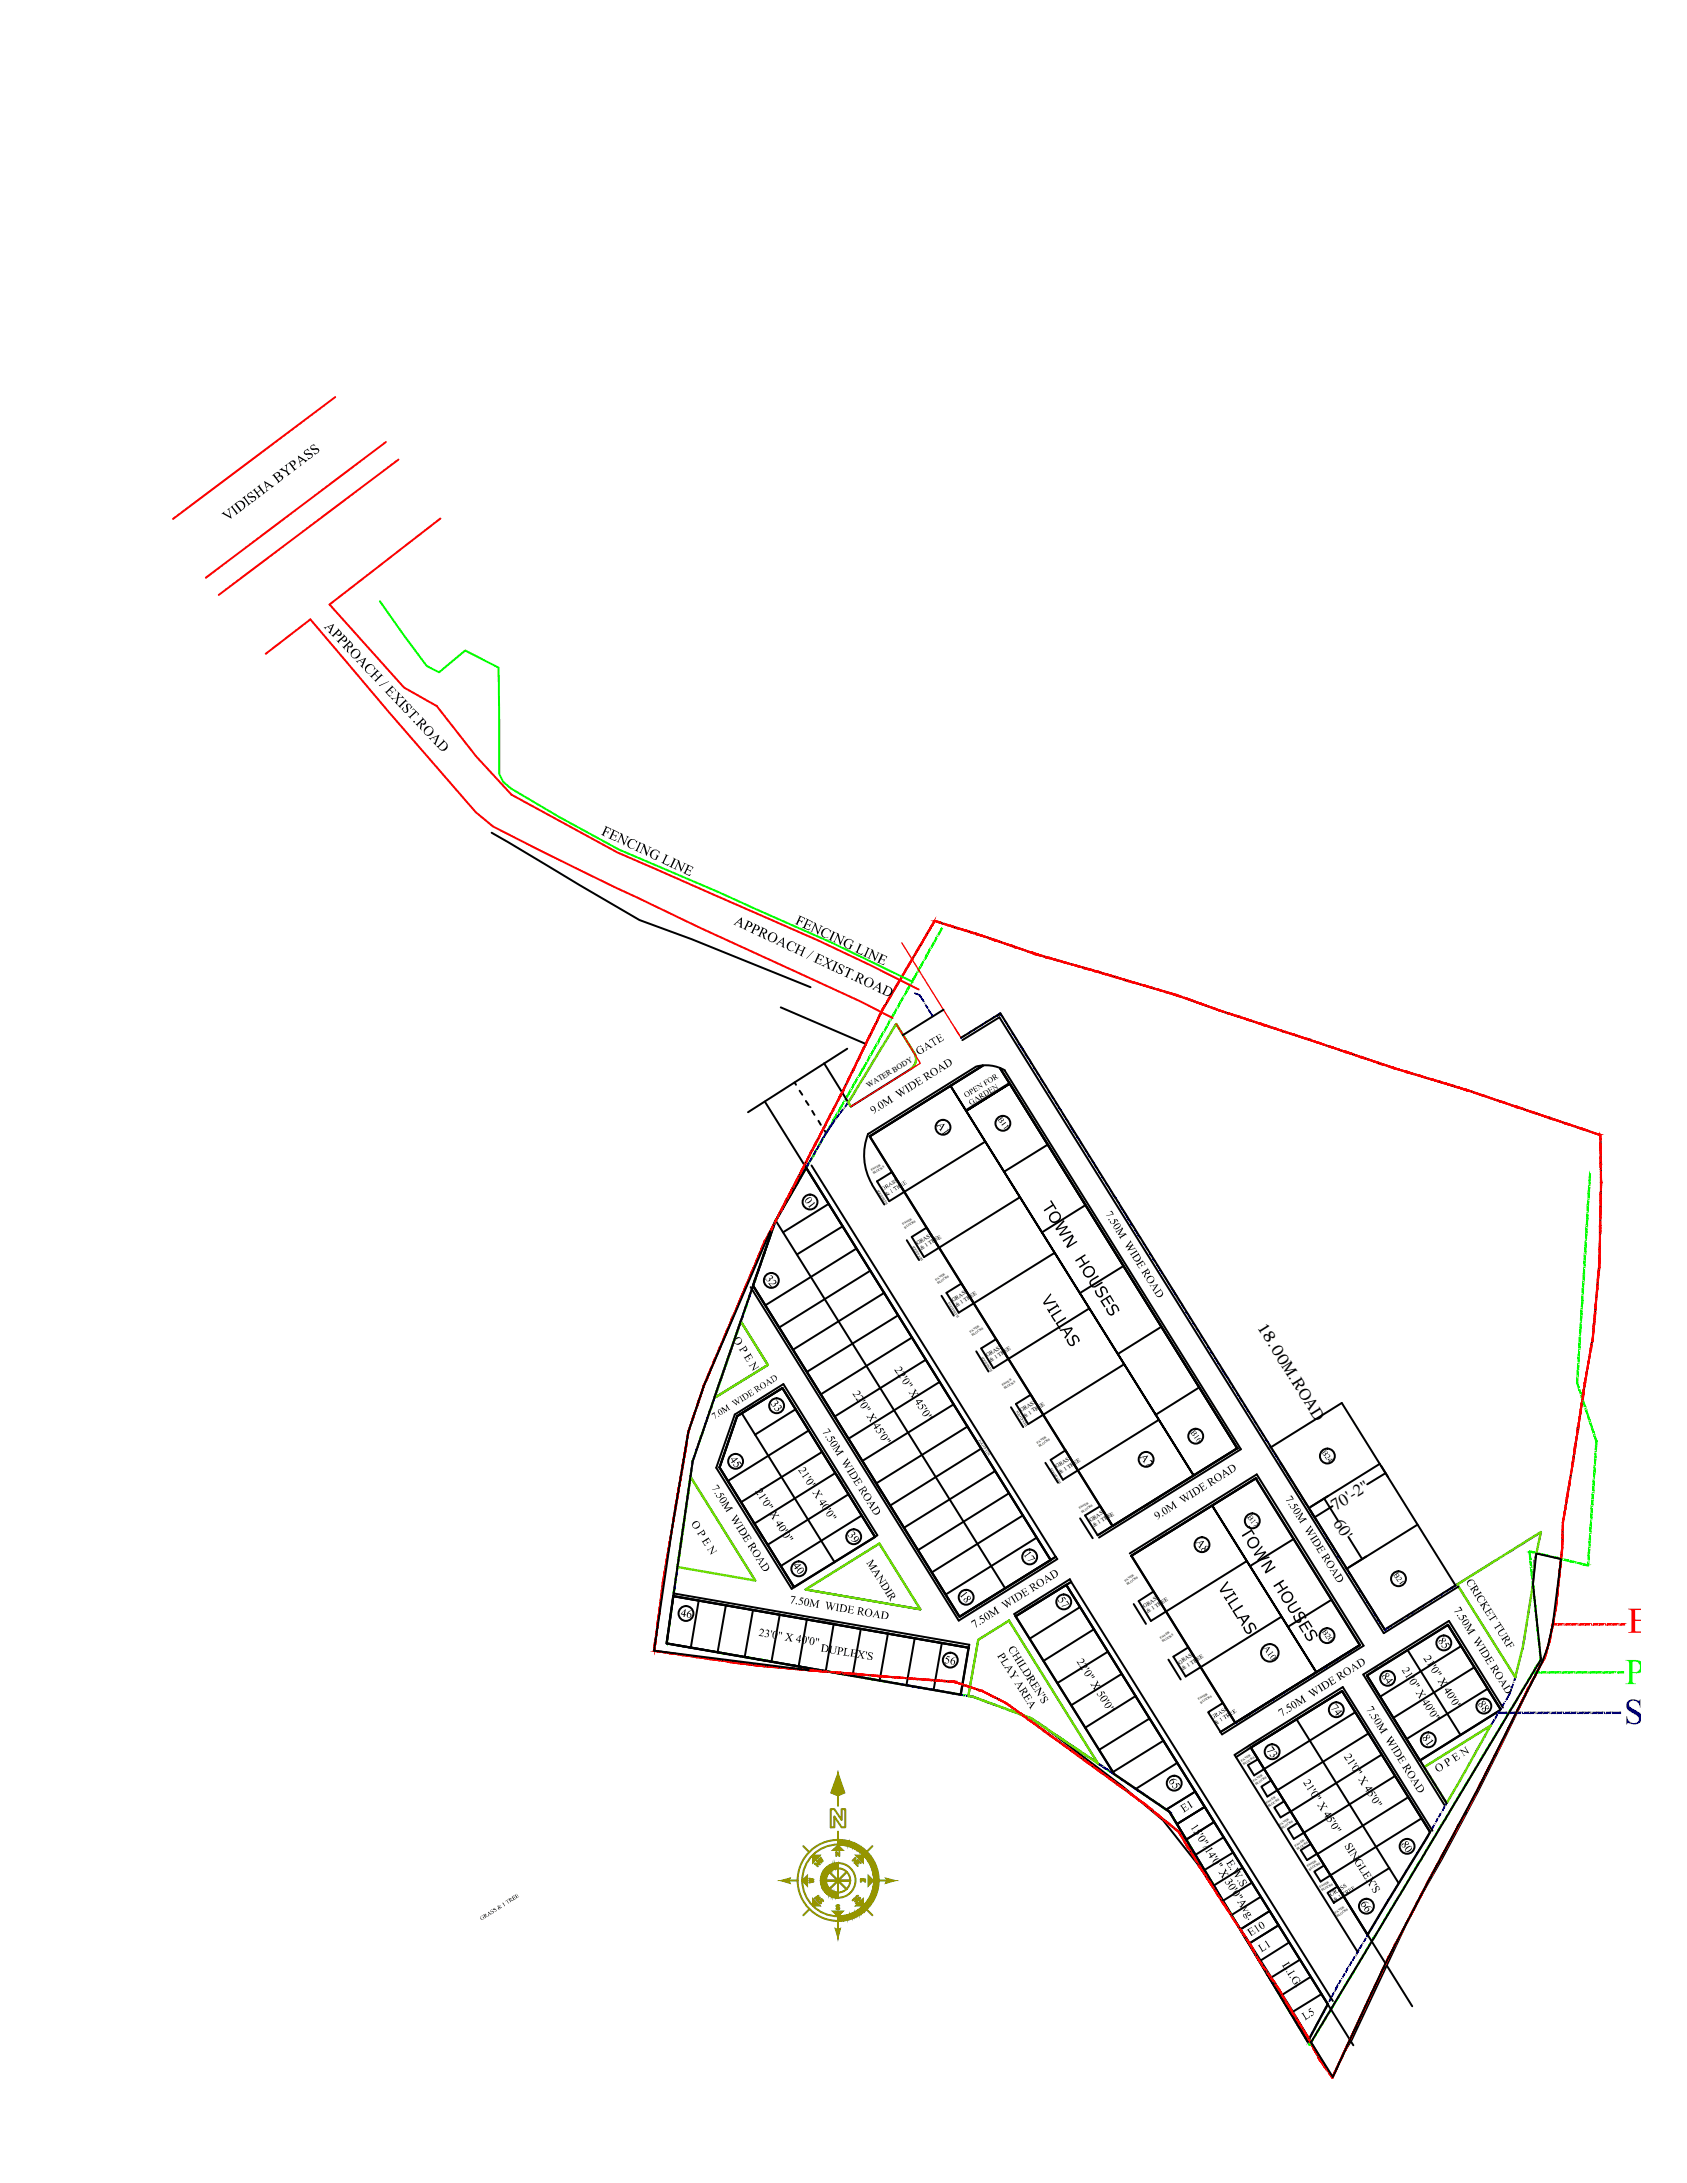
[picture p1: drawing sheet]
<svg xmlns="http://www.w3.org/2000/svg" width="216mm" height="279mm" viewBox="0 0 216 279" stroke-linecap="round" stroke-linejoin="round" font-family="sans-serif">
<defs><g id="words">
<g font-size="2.2">
<text x="170.6" y="194.9" transform="rotate(58 170.6 194.9)">60'</text>
<text x="170.9" y="193.4" transform="rotate(-32 170.9 193.4)">70'-2&quot;</text>
</g>
<text font-size="2" x="160.8" y="169.8" transform="rotate(58 160.8 169.8)">18.00M.ROAD</text>
<text font-size="1" x="111.1" y="139.3" transform="rotate(-32 111.1 139.3)">WATER BODY</text>
<g font-size=".7">
<text x="117.4" y="159.3" transform="rotate(-32 117.4 159.3)">GRASS</text>
<text x="117.9" y="160" transform="rotate(-32 117.9 160)">&amp; 1 TREE</text>
<text x="122" y="166.6" transform="rotate(-32 122 166.6)">GRASS</text>
<text x="122.4" y="167.3" transform="rotate(-32 122.4 167.3)">&amp; 1 TREE</text>
<text x="126.4" y="173.7" transform="rotate(-33 126.4 173.7)">GRASS</text>
<text x="126.8" y="174.4" transform="rotate(-32 126.8 174.4)">&amp; 1 TREE</text>
<text x="130.7" y="180.7" transform="rotate(-33 130.7 180.7)">GRASS</text>
<text x="131.2" y="181.5" transform="rotate(-32 131.2 181.5)">&amp; 1 TREE</text>
<text x="135.3" y="187.9" transform="rotate(-33 135.3 187.9)">GRASS</text>
<text x="135.7" y="188.7" transform="rotate(-32 135.7 188.7)">&amp; 1 TREE</text>
<text x="139.6" y="194.8" transform="rotate(-32 139.6 194.8)">GRASS</text>
<text x="140" y="195.5" transform="rotate(-31 140 195.5)">&amp; 1 TREE</text>
<text x="146.5" y="205.8" transform="rotate(-33 146.5 205.8)">GRASS</text>
<text x="146.9" y="206.5" transform="rotate(-32 146.9 206.5)">&amp; 1 TREE</text>
<text x="151" y="213" transform="rotate(-32 151 213)">GRASS</text>
<text x="151.4" y="213.8" transform="rotate(-32 151.4 213.8)">&amp; 1 TREE</text>
</g>
<g font-size=".4">
<text x="111.6" y="149.9" transform="rotate(-32 111.6 149.9)">PAVER</text>
<text x="111.8" y="150.3" transform="rotate(-32 111.8 150.3)">BLOCKS</text>
<text x="112.2" y="152.4" transform="rotate(57 112.2 152.4)">FOOTPATH</text>
<text x="115.6" y="156.8" transform="rotate(-33 115.6 156.8)">PAVER</text>
<text x="115.8" y="157.3" transform="rotate(-32 115.8 157.3)">BLOCKS</text>
<text x="116.7" y="159.6" transform="rotate(57 116.7 159.6)">FOOTPATH</text>
<text x="119.8" y="163.9" transform="rotate(-32 119.8 163.9)">PAVER</text>
<text x="120.1" y="164.3" transform="rotate(-32 120.1 164.3)">BLOCKS</text>
<text x="121.3" y="166.8" transform="rotate(56 121.3 166.8)">FOOTPATH</text>
<text x="124.2" y="170.5" transform="rotate(-33 124.2 170.5)">PAVER</text>
<text x="124.5" y="171" transform="rotate(-32 124.5 171)">BLOCKS</text>
<text x="125.6" y="173.8" transform="rotate(56 125.6 173.8)">FOOTPATH</text>
<text x="128.3" y="177.4" transform="rotate(-32 128.3 177.4)">PAVER</text>
<text x="128.6" y="177.8" transform="rotate(-32 128.6 177.8)">BLOCKS</text>
<text x="132.8" y="184.8" transform="rotate(-32 132.8 184.8)">PAVER</text>
<text x="133" y="185.2" transform="rotate(-32 133 185.2)">BLOCKS</text>
<text x="107" y="188.8" transform="rotate(57 107 188.8)">FOOTPATH</text>
<text x="111.4" y="189.4" transform="rotate(56 111.4 189.4)">FOOTPATH</text>
<text x="134.4" y="188" transform="rotate(57 134.4 188)">FOOTPATH</text>
<text x="96.1" y="195.1" transform="rotate(57 96.1 195.1)">FOOTPATH</text>
<text x="138.2" y="193.2" transform="rotate(-33 138.2 193.2)">PAVER</text>
<text x="138.5" y="193.6" transform="rotate(-32 138.5 193.6)">BLOCKS</text>
<text x="144" y="202.4" transform="rotate(-33 144 202.4)">PAVER</text>
<text x="144.3" y="202.8" transform="rotate(-32 144.3 202.8)">BLOCKS</text>
<text x="104.7" y="207.5" transform="rotate(12 104.7 207.5)">FOOTPATH</text>
<text x="148.6" y="209.8" transform="rotate(-33 148.6 209.8)">PAVER</text>
<text x="148.8" y="210.2" transform="rotate(-32 148.8 210.2)">BLOCKS</text>
<text x="153.4" y="217.6" transform="rotate(-33 153.4 217.6)">PAVER</text>
<text x="153.7" y="218" transform="rotate(-32 153.7 218)">BLOCKS</text>
<text x="158.9" y="225.5" transform="rotate(-32 158.9 225.5)">PAVER</text>
<text x="159.2" y="225.9" transform="rotate(-32 159.2 225.9)">BLOCKS</text>
<text x="159.7" y="223.9" transform="rotate(-32 159.7 223.9)">FOOTPATH</text>
<text x="160.5" y="228" transform="rotate(-32 160.5 228)">PAVER</text>
<text x="160.8" y="228.5" transform="rotate(-32 160.8 228.5)">BLOCKS</text>
<text x="162.1" y="230.9" transform="rotate(-32 162.1 230.9)">PAVER</text>
<text x="162.4" y="231.3" transform="rotate(-32 162.4 231.3)">BLOCKS</text>
<text x="163.8" y="233.7" transform="rotate(-32 163.8 233.7)">PAVER</text>
<text x="164.1" y="234.1" transform="rotate(-32 164.1 234.1)">BLOCKS</text>
<text x="165.8" y="236.4" transform="rotate(-32 165.8 236.4)">PAVER</text>
<text x="166" y="236.8" transform="rotate(-32 166 236.8)">BLOCKS</text>
<text x="167.4" y="239" transform="rotate(-33 167.4 239)">PAVER</text>
<text x="167.6" y="239.4" transform="rotate(-32 167.6 239.4)">BLOCKS</text>
<text x="169" y="241.7" transform="rotate(-32 169 241.7)">PAVER</text>
<text x="169.2" y="242.1" transform="rotate(-32 169.2 242.1)">BLOCKS</text>
<text x="170.9" y="244.9" transform="rotate(-33 170.9 244.9)">PAVER</text>
<text x="171.2" y="245.3" transform="rotate(-32 171.2 245.3)">BLOCKS</text>
</g>
</g></defs>
<!-- layer: 0 -->
<g fill="none" stroke="#000" stroke-width=".25">
<path d="M62.9 106.6l18.9 11.2 6.7 2.4 15.2 6.2M99.9 128.9l10.9 4.7M101.7 138.5l.2 .3M102.3 139.6l.4 .5M105.5 136.1l3.4 5.5M108.4 134.2l-12.7 8.2M114.7 131l2.3 3.8M117 134.8a1.51 1.51 0 0 1-.5 2l-7.6 4.8-.3-.5M120.7 129.2l-5.2 3.3M121.7 138.9h.1M125.8 136.4l-14.5 9 31.1 49.9 15.9-9.9M128 136.7l30.3 48.7"/>
<path d="M129.2 138.6l-5.5 3.5M129.2 138.7l-5.5 3.5 5.5-3.5M129.2 138.7l29.1 46.7M97.9 141l36.6 58.7-11.7 7.2-26.4-42.4M99.3 156.2l29.3 47.1M103.1 140.9l.4 .5M103.9 142.2l.3 .5M104.7 143.5l.3 .5M105.6 144.7l.1 .3M106.1 154.1l-5.9 3.6M107.8 157l-5.8 3.6M109.6 159.8l-11.7 7.3"/>
<path d="M126.1 146.1l-12.3 7.6M130.5 153.2l-12.2 7.7M134.1 146.5l-5.6 3.5M138.9 154.2l-5.5 3.5M94.8 169.1l3.5 5.6-6.9 4.2zM94.8 169.1l3.5 5.6M98.3 174.7l-6.9 4.2M111.4 162.6l-11.7 7.3M113.2 165.5l-11.7 7.2M114.9 168.3l-11.6 7.3M116.7 171.2l-11.7 7.3M118.5 174l-11.7 7.3"/>
<path d="M120.3 176.9l-11.7 7.2M122.1 179.7l-11.7 7.3M135 160.3l-12.3 7.7M139.4 167.5l-12.3 7.6M143.8 162l-5.6 3.5M143.9 174.6l-12.3 7.7M148.6 169.8l-5.5 3.5M153.5 177.6l-5.6 3.5M88.4 189l8.3 13.3M94.3 181.3l5.8-3.6 11.9 19-10.4 6.4-9.5-15.3zM94.9 180.9l11.9 19.1M101.8 180.4l-5.2 3.2"/>
<path d="M103.5 183.1l-10.4 6.5M105.2 185.8l-10.4 6.5M106.9 188.5l-10.4 6.5M108.6 191.2l-10.4 6.5M110.3 194l-10.4 6.4M123.8 182.6l-11.6 7.3M125.6 185.4l-11.7 7.3M127.4 188.3l-11.7 7.2M129.1 191.1l-11.6 7.3M130.9 194l-11.6 7.2M132.7 196.8l-11.7 7.3M148.3 181.7l-12.3 7.7"/>
<path d="M152.8 188.8l-31.2-49.8 31.2 49.8M159.6 199.8l-10.4 6.5M160.7 189.2l-15.9 9.9 13.3 21.4 15.9-9.9M165.6 197l-5.6 3.4M191.5 199.6l-14.3 9M86.2 204.3l37.8 6.6-1 6M89.4 204.8l-1 6.1M92.9 205.5l-1.1 6M96.4 206.1l-1.1 6M99.8 206.7l-1.1 6M103.1 203.4l9.4-5.8 5.3 8.4zM103.3 207.2l-1.1 6.1"/>
<path d="M106.7 207.8l-1 6.1M110.2 208.5l-1.1 6M113.6 209.1l-1 6M117.1 209.7l-1.1 6M120.5 210.3l-1 6M123.9 217.1l1.3-7.2 3.9-2.5 11.4 18.3M138.2 205.7l-6.4 4M140 208.5l-6.5 4.1M141.8 211.4l-6.5 4M143.6 214.2l-6.5 4.1M145.3 217.1l-6.4 4M147.1 219.9l-6.5 4.1"/>
<path d="M164 206.9l-10.4 6.5M168.5 214l-13.4-21.3 13.4 21.3M170.4 204.8l-5.6 3.4M173.5 219.1l-11.7 7.3M180.1 211.2l6.8 10.9M186.5 202.8l7.4 11.9M187 210.7l-10.4 6.5M188.7 213.4l-10.4 6.5M190.4 216.1l-10.4 6.5M191.9 218.9l-10.2 6.4M192 218.8l-6.7-10.8-10.4 6.4 10.2 16.4M195.6 216.3a344.4 344.4 0 0 1-13.5 25.8l-2.2 4.2-6.9 14.8-.9 1.5"/>
<path d="M132.8 220.4l10.8 8.2 5.3 4.4 4.5 5.8 6.5 9.8 5.2 8.2 5.4 9.1 7.1-15.2 5.7-10.9 4.8-8.7 7.4-14.7 2.3-4.4 .5-2.1a89.4 89.4 0 0 0 1.8-15.4l3.7-23.4 .9-9.5 .2-10.3-.1-6-17.1-5.8-9.4-2.8-22.3-7.4-5.4-1.9-10.4-3.1-7.4-2.1-7.1-2.5-6.1-1.8-6.7 11.4-5 10.3-10.1 19.5-7.7 18.2-2 5.9-3.1 18.5-1.3 9.6 13.1 1.9 25.3 2.1 3.6 1.1 3 1.6 17.6 12.8 4.5 3.6 2.8 4.6 6.3 9.8 1.2 2.1 2.6 3.7 3.6 5.9 1.6 3.1h.2M142.6 227.1l-12.6-20.2 6.5-4.1 36.7 59M148.9 222.8l-6.5 4M149.3 231.6l3.7-2.3 1.2 2-3.6 2.2-.9-1.6zM150.6 233.5l3.6-2.2 1.2 1.9-3.6 2.2zM150.7 225.6l-5.4 3.4M153 229.3l-3.7 2.3M154.2 231.3l-3.6 2.2M155.4 233.2l-3.6 2.2M156.6 235.1l-3.6 2.3M157.8 237.1l-3.7 2.2M159 239l-3.7 2.3"/>
<path d="M165.9 220l13.1 21M175.1 221.9l-11.6 7.2M176.8 224.6l-11.6 7.2M177.8 239.1l-5.8 3.6M178.5 227.3l-11.6 7.3M180.2 230l-11.6 7.3M181.9 232.7l-11.6 7.3M183 234.5l-11.2-18.1-11.7 7.3 20.6 33.1M190.8 220.8l-8.5 5.4M158.7 247l3.8-2.4 1.1 1.8-3.8 2.4zM160.2 240.9l-3.7 2.4M161.3 242.8l-3.7 2.3"/>
<path d="M162.5 244.6l-3.8 2.4M163.6 246.4l-3.8 2.4M165 248.6l-3.8 2.4M166.4 250.8l-3.9 2.4M167.7 253l-3.9 2.5M169.1 255.2l-3.9 2.5"/>
<circle cx="103.7" cy="153.8" r=".95"/>
<circle cx="120.7" cy="144.3" r=".95"/>
<circle cx="128.3" cy="143.8" r=".95"/>
<circle cx="98.7" cy="163.9" r=".95"/>
<circle cx="99.4" cy="179.9" r=".95"/>
<circle cx="94.1" cy="187" r=".95"/>
<circle cx="109.3" cy="196.7" r=".95"/>
<circle cx="131.8" cy="199.3" r=".95"/>
<circle cx="146.7" cy="186.8" r=".95"/>
<circle cx="153" cy="183.8" r=".95"/>
<circle cx="153.8" cy="197.7" r=".95"/>
<circle cx="160.3" cy="194.7" r=".95"/>
<circle cx="87.8" cy="206.5" r=".95"/>
<circle cx="102.2" cy="200.8" r=".95"/>
<circle cx="121.6" cy="212.5" r=".95"/>
<circle cx="123.6" cy="204.4" r=".95"/>
<circle cx="136.1" cy="205" r=".95"/>
<circle cx="162.5" cy="211.5" r="1.12"/>
<circle cx="169.8" cy="209.3" r=".95"/>
<circle cx="171" cy="218.8" r=".95"/>
<circle cx="177.6" cy="214.8" r=".95"/>
<circle cx="184.8" cy="210.3" r=".95"/>
<circle cx="189.9" cy="218.4" r=".95"/>
<circle cx="150.3" cy="228.2" r=".95"/>
<circle cx="162.8" cy="224.2" r=".95"/>
<circle cx="180.1" cy="236.3" r=".95"/>
<circle cx="182.8" cy="222.7" r=".95"/>
<circle cx="174.9" cy="244" r=".95"/>
</g>
<g fill="#f00" stroke="#f00" stroke-width=".13">
<path d="M204.3 145.2l.5 .2v-.2zM204.4 145.1l.4 .1h-.5z"/>
<path d="M203.6 144.9l.5 .2v-.1zM203.6 144.8l.5 .2-.5-.1z"/>
<path d="M202.7 144.6l.4 .2 .1-.2zM202.7 144.5l.5 .1h-.5z"/>
<path d="M201.9 144.4l.5 .2 .1-.2zM202 144.3l.5 .1h-.6z"/>
<path d="M201 144l.4 .2 .1-.1zM201 143.9l.5 .2-.5-.1z"/>
<path d="M200.3 143.8l.5 .2v-.2zM200.3 143.7l.5 .1h-.5z"/>
<path d="M199.3 143.5l.5 .2v-.2zM199.4 143.4l.4 .1h-.5z"/>
<path d="M198.6 143.3l.5 .1 .1-.1zM198.6 143.1l.6 .2h-.6z"/>
<path d="M197.7 142.9l.4 .2 .1-.2zM197.7 142.8l.5 .1h-.5z"/>
<path d="M196.9 142.7l.5 .2 .1-.2zM197 142.6l.5 .1h-.6z"/>
<path d="M196 142.4l.5 .2v-.2zM196.1 142.2l.4 .2h-.5z"/>
<path d="M195.3 142.1l.5 .2v-.1zM195.3 142l.5 .2-.5-.1z"/>
<path d="M194.3 141.8l.5 .2 .1-.2zM194.4 141.7l.5 .1h-.6z"/>
<path d="M193.6 141.6l.5 .2 .1-.2zM193.7 141.5l.5 .1h-.6z"/>
<path d="M192.7 141.3l.4 .1 .1-.1zM192.7 141.1l.5 .2h-.5z"/>
<path d="M192 141l.4 .2 .1-.2zM192 140.9l.5 .1h-.5z"/>
<path d="M191 140.7l.5 .2v-.2zM191.1 140.6l.4 .1h-.5z"/>
<path d="M190.3 140.4l.5 .2v-.1zM190.3 140.3l.5 .2-.5-.1z"/>
<path d="M189.4 140.2l.4 .1 .1-.1zM189.4 140l.5 .2h-.5z"/>
<path d="M188.7 139.9l.4 .2 .1-.2zM188.7 139.8l.5 .1h-.5z"/>
<path d="M187.7 139.6l.5 .1v-.1zM187.7 139.4l.5 .2h-.5zM187 139.3l.7 .3v-.2zM187 139.2l.7 .2-.7-.1z"/>
<path d="M186.2 139.1l.5 .2v-.2zM186.3 139l.4 .1h-.5z"/>
<path d="M185.3 138.8l.5 .2v-.2zM185.3 138.7l.5 .1h-.5z"/>
<path d="M184.5 138.6l.6 .2v-.2zM184.6 138.5l.5 .1h-.6z"/>
<path d="M183.6 138.3l.5 .2v-.2zM183.7 138.2l.4 .1h-.5z"/>
<path d="M182.9 138.1l.5 .2v-.2zM182.9 138l.5 .1h-.5z"/>
<path d="M181.9 137.8l.5 .2v-.1zM182 137.7l.4 .2-.5-.1z"/>
<path d="M181.2 137.6l.5 .2v-.2zM181.2 137.5l.5 .1h-.5z"/>
<path d="M180.2 137.4l.5 .1 .1-.1zM180.3 137.2l.5 .2h-.6z"/>
<path d="M179.5 137.1l.5 .2 .1-.2zM179.5 137l.6 .1h-.6z"/>
<path d="M178.3 136.8l.7 .2 .1-.2zM178.4 136.6l.7 .2h-.8z"/>
<path d="M177.5 136.5l.8 .3 .1-.2zM177.5 136.3l.9 .3-.9-.1z"/>
<path d="M176.8 136.3l.4 .1 .1-.1zM176.8 136.1l.5 .2h-.5z"/>
<path d="M175.8 135.9l.5 .2v-.2zM175.9 135.8l.4 .1h-.5z"/>
<path d="M175.1 135.7l.5 .1v-.1zM175.1 135.5l.5 .2h-.5z"/>
<path d="M174.1 135.4l.5 .1 .1-.1zM174.2 135.2l.5 .2h-.6z"/>
<path d="M173.5 135.1l.4 .2 .1-.1zM173.5 135l.5 .2-.5-.1z"/>
<path d="M172.5 134.8l.4 .1 .1-.1zM172.5 134.6l.5 .2h-.5z"/>
<path d="M171.8 134.6l.5 .1v-.1zM171.8 134.4l.5 .2h-.5z"/>
<path d="M170.8 134.2l.5 .2v-.1zM170.9 134.1l.4 .2-.5-.1z"/>
<path d="M170.1 134l.5 .2v-.2zM170.2 133.8l.4 .2h-.5z"/>
<path d="M168.8 133.5l.8 .3 .1-.1zM168.8 133.4l.9 .3-.9-.2zM168.5 133.5h.3v-.1zM168.5 133.3l.3 .1-.3 .1z"/>
<path d="M167.8 133.2l.4 .2 .1-.1zM167.8 133.1l.5 .2-.5-.1z"/>
<path d="M166.8 132.9l.5 .2 .1-.2zM166.8 132.8l.6 .1h-.6z"/>
<path d="M166.1 132.7l.5 .1v-.1zM166.2 132.5l.4 .2h-.5z"/>
<path d="M165.2 132.4l.4 .1 .1-.1zM165.2 132.2l.5 .2h-.5z"/>
<path d="M164.4 132.2l.5 .1v-.1zM164.5 132l.4 .2h-.5z"/>
<path d="M163.5 131.8l.5 .2v-.1zM163.5 131.7l.5 .2-.5-.1z"/>
<path d="M162.8 131.6l.5 .1v-.1zM162.8 131.4l.5 .2h-.5z"/>
<path d="M162 131.3l.3 .1 .1-.1zM162 131.2l.4 .1h-.4z"/>
<path d="M161.2 131.1l.8 .2v-.1zM161.3 130.9l.7 .3-.8-.1z"/>
<path d="M160.5 130.8l.5 .2 .1-.1zM160.6 130.7l.5 .2-.6-.1z"/>
<path d="M159.6 130.5l.4 .2 .1-.2zM159.6 130.4l.5 .1h-.5z"/>
<path d="M158.8 130.3l.6 .2v-.2zM158.9 130.2l.5 .1h-.6z"/>
<path d="M157.9 130l.5 .2v-.2zM158 129.9l.4 .1h-.5z"/>
<path d="M157.2 129.8l.5 .1v-.1zM157.2 129.6l.5 .2h-.5z"/>
<path d="M156 129.4l.7 .2 .1-.1zM156 129.2l.8 .3-.8-.1z"/>
<path d="M155.5 129.2l.5 .2v-.2zM155.5 129.1l.5 .1h-.5z"/>
<path d="M154.8 128.9l.5 .2v-.1zM154.8 128.8l.5 .2-.5-.1z"/>
<path d="M153.9 128.6l.4 .2 .1-.2zM153.9 128.5l.5 .1h-.5z"/>
<path d="M153.1 128.3l.5 .2 .1-.1zM153.2 128.2l.5 .2-.6-.1z"/>
<path d="M152.2 128l.5 .2v-.2zM152.2 127.9l.5 .1h-.5z"/>
<path d="M151.5 127.7l.4 .2 .1-.1zM151.5 127.6l.5 .2-.5-.1z"/>
<path d="M150.6 127.5l.4 .1 .1-.1zM150.6 127.3l.5 .2h-.5z"/>
<path d="M150.2 127.3l.4 .2v-.2zM150.2 127.2l.4 .1h-.4z"/>
<path d="M149.4 127.1l.5 .1 .1-.1zM149.5 126.9l.5 .2h-.6z"/>
<path d="M148.5 126.8l.4 .1 .1-.1zM148.5 126.7l.5 .1h-.5z"/>
<path d="M147.8 126.6l.4 .1 .1-.1zM147.8 126.5l.5 .1h-.5z"/>
<path d="M146.8 126.3l.4 .2 .1-.2zM146.8 126.2l.5 .1h-.5z"/>
<path d="M146.1 126.1l.4 .2 .1-.2zM146.1 126l.5 .1h-.5z"/>
<path d="M145.1 125.8l.5 .2v-.2zM145.1 125.7l.5 .1h-.5z"/>
<path d="M144.4 125.6l.5 .2v-.2zM144.4 125.5l.5 .1h-.5z"/>
<path d="M143.4 125.3l.5 .2v-.2zM143.5 125.2l.4 .1h-.5z"/>
<path d="M142.7 125.1l.5 .2v-.2zM142.8 125l.4 .1h-.5z"/>
<path d="M141.7 124.8l.5 .2 .1-.2zM141.8 124.7l.5 .1h-.6z"/>
<path d="M141 124.6l.5 .2v-.2zM141.1 124.5l.4 .1h-.5z"/>
<path d="M140.1 124.4l.5 .1v-.2zM140.2 124.2l.4 .1-.5 .1z"/>
<path d="M139.6 124.2l.5 .2 .1-.2zM139.6 124.1l.6 .1h-.6z"/>
<path d="M138.9 124l.5 .1v-.1zM138.9 123.9l.5 .1h-.5z"/>
<path d="M137.9 123.7l.5 .2v-.2zM138 123.6l.4 .1h-.5z"/>
<path d="M137.2 123.5l.5 .1v-.1zM137.3 123.4l.4 .1h-.5z"/>
<path d="M136.2 123.3l.5 .1 .1-.1zM136.3 123.1l.5 .2h-.6z"/>
<path d="M135.5 123l.5 .2v-.2zM135.6 122.9l.4 .1h-.5z"/>
<path d="M134.5 122.8l.5 .1 .1-.1zM134.6 122.6l.5 .2h-.6z"/>
<path d="M133.8 122.6l.5 .1v-.2zM133.9 122.4l.4 .1-.5 .1z"/>
<path d="M132.8 122.3l.6 .1v-.1zM132.9 122.1l.5 .2h-.6z"/>
<path d="M132.3 122.1l.5 .2 .1-.2zM132.3 121.9l.6 .2h-.6z"/>
<path d="M131.6 121.9l.5 .1v-.1zM131.6 121.7l.5 .2h-.5z"/>
<path d="M130.7 121.5l.4 .2 .1-.1zM130.7 121.4l.5 .2-.5-.1z"/>
<path d="M129.9 121.3l.5 .1v-.1zM130 121.1l.4 .2h-.5z"/>
<path d="M129 121l.5 .1v-.1zM129 120.8l.5 .2h-.5z"/>
<path d="M128.3 120.7l.4 .2 .1-.1zM128.3 120.6l.5 .2-.5-.1z"/>
<path d="M127.3 120.4l.5 .2 .1-.2zM127.4 120.3l.5 .1h-.6z"/>
<path d="M126.6 120.2l.5 .1v-.1zM126.7 120l.4 .2h-.5z"/>
<path d="M125.6 119.8l.5 .2 .1-.1zM125.7 119.7l.5 .2-.6-.1z"/>
<path d="M124.9 119.6l.8 .2v-.1zM124.9 119.5l.8 .2-.8-.1z"/>
<path d="M124.2 119.4l.4 .1 .1-.1zM124.2 119.2l.5 .2h-.5z"/>
<path d="M123.2 119.1l.5 .1 .1-.1zM123.2 118.9l.6 .2h-.6z"/>
<path d="M122.5 118.9l.5 .1v-.1zM122.5 118.7l.5 .2h-.5z"/>
<path d="M121.6 118.6l.4 .1 .1-.1zM121.6 118.4l.5 .2h-.5z"/>
<path d="M120.8 118.3l.5 .2v-.2zM120.9 118.2l.4 .1h-.5z"/>
<path d="M119.6 117.9l.8 .3v-.2zM119.6 117.8l.8 .2-.8-.1z"/>
<path d="M119.6 117.8l-.3 .8 .4-.7zM119.6 117.8l-.3 .8-.1-.1z"/>
<path d="M119.1 118.7l-.2 .5 .3-.4zM119.1 118.7l-.2 .5-.1-.1z"/>
<path d="M118.5 119.5l-.1 .5 .3-.4zM118.5 119.5l-.1 .5h-.1z"/>
<path d="M118.2 120.2l-.2 .5 .3-.4zM118.2 120.2l-.2 .5-.1-.1z"/>
<path d="M117.7 121.1l-.2 .5 .3-.5zM117.7 121.1l-.2 .5-.1-.1z"/>
<path d="M117.3 121.7l-.1 .5 .2-.4zM117.3 121.7l-.1 .5h-.2z"/>
<path d="M116.8 122.6l-.2 .5 .3-.4zM116.8 122.6l-.2 .5-.1-.1z"/>
<path d="M116.4 123.2l-.1 .5 .2-.4zM116.4 123.2l-.1 .5-.2-.1z"/>
<path d="M115.9 124.1l-.1 .5 .2-.5zM115.9 124.1l-.1 .5-.2-.1z"/>
<path d="M115.5 124.7l-.1 .6 .2-.5zM115.5 124.7l-.1 .6-.2-.1z"/>
<path d="M115 125.6l-.1 .5 .2-.4zM115 125.6l-.1 .5-.2-.1z"/>
<path d="M114.6 126.2l-.1 .5 .2-.4zM114.6 126.2l-.1 .5h-.1z"/>
<path d="M114.1 127.1l-.1 .5 .2-.4zM114.1 127.1l-.1 .5-.2-.1z"/>
<path d="M113.7 127.7l-.1 .6 .2-.5zM113.7 127.7l-.1 .6-.1-.1z"/>
<path d="M113.2 128.6l-.2 .7 .3-.6zM113.2 128.6l-.2 .7h-.2z"/>
<path d="M112.8 129.3l-.1 .7 .3-.7zM112.8 129.3l-.1 .7-.2-.1z"/>
<path d="M112.4 130.2l-.1 .5 .2-.5zM112.4 130.2l-.1 .5-.1-.1z"/>
<path d="M112 131l-.1 .6 .2-.5zM112 131l-.1 .6-.2-.1z"/>
<path d="M111.6 131.7v.5l.2-.4zM111.6 131.7v.5h-.2z"/>
<path d="M111.2 132.6l-.1 .5 .3-.4zM111.2 132.6l-.1 .5h-.1z"/>
<path d="M110.9 133.3l-.1 .5 .2-.4zM110.9 133.3l-.1 .5h-.1z"/>
<path d="M110.4 134.2l-.1 .5 .3-.4zM110.4 134.2l-.1 .5-.1-.1z"/>
<path d="M110.1 134.9l-.1 .5 .3-.5zM110.1 134.9l-.1 .5-.1-.1z"/>
<path d="M109.7 135.8l-.1 .5 .2-.5zM109.7 135.8l-.1 .5-.2-.1z"/>
<path d="M109.4 136.5l-.1 .5 .2-.5zM109.4 136.5l-.1 .5-.2-.1z"/>
<path d="M108.9 137.4l-.1 .5 .2-.5zM108.9 137.4l-.1 .5-.1-.1z"/>
<path d="M108.6 138l-.1 .5 .2-.4zM108.6 138l-.1 .5h-.2z"/>
<path d="M108.1 138.9l-.1 .7 .3-.6zM108.1 138.9l-.1 .7h-.2z"/>
<path d="M107.8 139.6l-.2 .7 .4-.7zM107.8 139.6l-.2 .7-.1-.1z"/>
<path d="M107.4 140.4l-.1 .5 .2-.4zM107.4 140.4l-.1 .5h-.1z"/>
<path d="M106.9 141.3l-.1 .5 .3-.4zM106.9 141.3l-.1 .5h-.1z"/>
<path d="M106.6 142l-.1 .5 .2-.4zM106.6 142l-.1 .5-.1-.1z"/>
<path d="M106.1 142.9l-.1 .5 .3-.5zM106.1 142.9l-.1 .5-.1-.1z"/>
<path d="M105.8 143.5l-.1 .5 .2-.4zM105.8 143.5l-.1 .5h-.1z"/>
<path d="M105.3 144.4l-.1 .5 .3-.4zM105.3 144.4l-.1 .5h-.1z"/>
<path d="M105 145.1l-.1 .5 .2-.5zM105 145.1l-.1 .5-.2-.1z"/>
<path d="M104.5 146l-.1 .5 .3-.5zM104.5 146l-.1 .5-.1-.1z"/>
<path d="M104.2 146.6l-.1 .5 .2-.4zM104.2 146.6l-.1 .5h-.2z"/>
<path d="M103.7 147.5l-.1 .5 .2-.4zM103.7 147.5l-.1 .5h-.1z"/>
<path d="M103.3 148.2v.5l.2-.4zM103.3 148.2v.5h-.2z"/>
<path d="M102.9 149.1l-.1 .5 .2-.4zM102.9 149.1l-.1 .5-.1-.1z"/>
<path d="M102.5 149.8v.5l.2-.5zM102.5 149.8v.5l-.2-.1z"/>
<path d="M102.1 150.7l-.1 .5 .2-.5zM102.1 150.7l-.1 .5-.1-.1z"/>
<path d="M101.7 151.3v.5l.2-.4zM101.7 151.3v.5h-.2z"/>
<path d="M101.3 152.2l-.1 .5 .2-.4zM101.3 152.2l-.1 .5-.1-.1z"/>
<path d="M100.9 152.9v.5l.2-.5zM100.9 152.9v.5l-.2-.1z"/>
<path d="M100.5 153.7l-.1 .6 .2-.5zM100.5 153.7l-.1 .6-.1-.1z"/>
<path d="M100.1 154.4l-.1 .5 .3-.4zM100.1 154.4l-.1 .5h-.1z"/>
<path d="M99.7 155.3l-.1 .5 .2-.4zM99.7 155.3l-.1 .5h-.1z"/>
<path d="M99.3 156l-.1 .5 .3-.4zM99.3 156l-.1 .5-.1-.1z"/>
<path d="M98.9 156.9l-.1 .5 .2-.4zM98.9 156.9l-.1 .5-.1-.1z"/>
<path d="M98.5 157.6l-.1 .5 .3-.5zM98.5 157.6l-.1 .5-.1-.1z"/>
<path d="M98.1 158.4l-.2 .7 .3-.6zM98.1 158.4l-.2 .7-.2-.1zM97.7 159v.6l.2-.5zM97.7 159v.6l-.1-.1z"/>
<path d="M97.4 159.8v.5l.2-.5zM97.4 159.8v.5l-.1-.1z"/>
<path d="M97 160.7v.5l.2-.5zM97 160.7v.5l-.1-.1z"/>
<path d="M96.7 161.4v.5l.2-.5zM96.7 161.4v.5l-.1-.1z"/>
<path d="M96.4 162.3l-.1 .5 .2-.5zM96.4 162.3l-.1 .5h-.1z"/>
<path d="M96.1 163l-.1 .5 .2-.4zM96.1 163l-.1 .5-.1-.1z"/>
<path d="M95.7 163.9l-.1 .5 .2-.5zM95.7 163.9l-.1 .5h-.1z"/>
<path d="M95.4 164.6l-.1 .5 .2-.4zM95.4 164.6l-.1 .5-.1-.1z"/>
<path d="M95 165.5l-.1 .5 .2-.4zM95 165.5l-.1 .5h-.1z"/>
<path d="M94.7 166.2l-.1 .5 .2-.4zM94.7 166.2l-.1 .5h-.1z"/>
<path d="M94.3 167.1l-.1 .6 .3-.5zM94.3 167.1l-.1 .6-.1-.1z"/>
<path d="M94 167.8v.5l.2-.4zM94 167.8v.5h-.2z"/>
<path d="M93.6 168.7v.6l.2-.5zM93.6 168.7v.6l-.2-.1z"/>
<path d="M93.4 169.4l-.1 .6 .2-.5zM93.4 169.4l-.1 .6-.2-.1z"/>
<path d="M92.9 170.4v.5l.2-.5zM92.9 170.4v.5l-.1-.1z"/>
<path d="M92.6 171.1v.5l.2-.5zM92.6 171.1v.5l-.1-.1z"/>
<path d="M92.3 172l-.1 .5 .2-.5zM92.3 172l-.1 .5h-.1z"/>
<path d="M92 172.7l-.1 .5 .2-.5zM92 172.7l-.1 .5-.1-.1z"/>
<path d="M91.6 173.6l-.1 .5 .2-.5zM91.6 173.6l-.1 .5h-.1z"/>
<path d="M91.3 174.3l-.1 .5 .2-.4zM91.3 174.3l-.1 .5-.1-.1z"/>
<path d="M90.9 175.2v.5l.1-.5zM90.9 175.2v.5h-.2z"/>
<path d="M90.6 175.9v.5l.1-.4zM90.6 175.9v.5l-.2-.1z"/>
<path d="M90.2 176.8l-.1 .6 .3-.5zM90.2 176.8l-.1 .6-.1-.1z"/>
<path d="M90 177.3l-.1 .7 .2-.7zM90 177.3l-.1 .7h-.1z"/>
<path d="M89.7 178.2v.6l.1-.5zM89.7 178.2v.6l-.2-.1z"/>
<path d="M89.4 179.2v.5l.1-.5zM89.4 179.2v.5l-.2-.1z"/>
<path d="M89.2 179.9l-.1 .5 .2-.5zM89.2 179.9l-.1 .5h-.1z"/>
<path d="M88.8 180.8v.5l.2-.4zM88.8 180.8v.5h-.1z"/>
<path d="M88.6 181.6v.5l.1-.5zM88.6 181.6v.5l-.2-.1z"/>
<path d="M88.3 182.5l-.1 .7 .2-.7zM88.3 182.5l-.1 .7h-.2z"/>
<path d="M88 183.2v.9l.2-.9zM88 183.2v.9l-.1-.1z"/>
<path d="M87.9 184.3v.5l.1-.5zM87.9 184.3v.5h-.1z"/>
<path d="M87.7 185.2l.1 .6 .1-.5zM87.7 185.2l.1 .6-.2-.1z"/>
<path d="M87.6 186v.5l.1-.5zM87.6 186v.5h-.1z"/>
<path d="M87.4 187l.1 .5 .1-.5zM87.4 187l.1 .5h-.2z"/>
<path d="M87.3 187.7v.5l.1-.5zM87.3 187.7v.5h-.1z"/>
<path d="M87.1 188.7l.1 .5 .1-.4zM87.1 188.7l.1 .5h-.2z"/>
<path d="M87 189.5l.1 .5v-.5zM87 189.5l.1 .5-.2-.1z"/>
<path d="M86.8 190.4l.1 .6 .1-.5zM86.8 190.4l.1 .6h-.2z"/>
<path d="M86.7 191.2l.1 .5v-.5zM86.7 191.2l.1 .5h-.2z"/>
<path d="M86.5 192.2l.1 .5 .1-.5zM86.5 192.2l.1 .5-.2-.1z"/>
<path d="M86.4 192.9l.1 .5v-.5zM86.4 192.9l.1 .5h-.2z"/>
<path d="M86.2 193.9l.1 .5 .1-.5zM86.2 193.9l.1 .5h-.2z"/>
<path d="M86.1 194.6l.1 .5v-.4zM86.1 194.6l.1 .5h-.2z"/>
<path d="M86 195.6v.6l.1-.5zM86 195.6v.6l-.1-.1z"/>
<path d="M85.8 196.4l.1 .5 .1-.5zM85.8 196.4l.1 .5h-.2z"/>
<path d="M85.7 197.3v.6l.1-.5zM85.7 197.3v.6h-.1z"/>
<path d="M85.5 198.1l.1 .5 .1-.5zM85.5 198.1l.1 .5h-.2z"/>
<path d="M85.4 199.1v.5l.1-.5zM85.4 199.1v.5h-.1z"/>
<path d="M85.2 199.8l.1 .5 .1-.5zM85.2 199.8l.1 .5h-.2z"/>
<path d="M85.1 200.8v.9l.1-.8zM85.1 200.8v.9l-.2-.1zM84.9 201.6l.1 .8 .1-.7zM84.9 201.6l.1 .8-.2-.1z"/>
<path d="M84.8 202.6l.1 .5v-.5zM84.8 202.6l.1 .5h-.2z"/>
<path d="M84.6 203.6l.1 .5 .1-.5zM84.6 203.6l.1 .5h-.1z"/>
<path d="M84.6 204.3v.6l.1-.5zM84.6 204.3v.6l-.1-.1z"/>
<path d="M84.4 205.3l.1 .6 .1-.6zM84.4 205.3l.1 .6h-.2z"/>
<path d="M84.3 206.1l.1 .5 .1-.5zM84.3 206.1l.1 .5h-.1z"/>
<path d="M84.2 207.1l.1 .5v-.5zM84.2 207.1l.1 .5h-.2z"/>
<path d="M84.1 207.8l.1 .6 .1-.6zM84.1 207.8l.1 .6-.2-.1z"/>
<path d="M84 208.8v.5l.1-.5zM84 208.8v.5h-.1z"/>
<path d="M83.9 209.6l.1 .5v-.5zM83.9 209.6l.1 .5-.2-.1z"/>
<path d="M83.7 210.6l.1 .7 .1-.7zM83.7 210.6l.1 .7h-.2z"/>
<path d="M83.7 211.2v.2l.7-.1zM83.7 211.4l.7-.1v.2z"/>
<path d="M84.7 211.4l-.1 .1 .6-.1zM84.6 211.5l.6-.1-.1 .2z"/>
<path d="M85.7 211.5v.2l.5-.1zM85.7 211.7l.5-.1v.1z"/>
<path d="M86.4 211.6v.1h.5zM86.4 211.7h.5v.1z"/>
<path d="M87.4 211.7v.2l.5-.1zM87.4 211.9l.5-.1v.1z"/>
<path d="M88.2 211.9l-.1 .1 .6-.1zM88.1 212l.6-.1-.1 .2z"/>
<path d="M89.1 212v.2l.5-.1zM89.1 212.2l.5-.1v.1z"/>
<path d="M89.9 212.1l-.1 .1h.6zM89.8 212.2h.6v.1z"/>
<path d="M90.9 212.2v.2l.5-.1zM90.9 212.4l.5-.1-.1 .2z"/>
<path d="M91.6 212.4v.1l.5-.1zM91.6 212.5l.5-.1v.2z"/>
<path d="M92.6 212.5v.1h.7zM92.6 212.6h.7v.2zM93.3 212.6v.2l.3-.2zM93.3 212.8l.3-.2v.2z"/>
<path d="M93.8 212.7v.1h.5zM93.8 212.8h.5v.1z"/>
<path d="M94.8 212.8v.2l.5-.1zM94.8 213l.5-.1v.1z"/>
<path d="M95.6 212.9v.1h.5zM95.6 213h.5v.1z"/>
<path d="M96.6 213l-.1 .2 .3-.1zM96.5 213.2l.3-.1v.1z"/>
<path d="M96.8 213.1v.1l.4-.1zM96.8 213.2l.4-.1-.1 .2z"/>
<path d="M97.4 213.1v.2l.5-.1zM97.4 213.3l.5-.1v.1z"/>
<path d="M98.4 213.2v.2l.5-.1zM98.4 213.4l.5-.1v.1z"/>
<path d="M99.2 213.3v.1l.5-.1zM99.2 213.4l.5-.1-.1 .2z"/>
<path d="M100.1 213.4v.1l.5-.1zM100.1 213.5l.5-.1v.2z"/>
<path d="M100.9 213.4v.2l.5-.1zM100.9 213.6l.5-.1v.1z"/>
<path d="M101.9 213.5v.2l.5-.1zM101.9 213.7l.5-.1v.1z"/>
<path d="M102.6 213.6v.2l.5-.2zM102.6 213.8l.5-.2v.2z"/>
<path d="M103.6 213.7v.2l.4-.2zM103.6 213.9l.4-.2-.1 .2zM104 213.7l-.1 .2 1.2-.1zM103.9 213.9l1.2-.1-.1 .2z"/>
<path d="M105.3 213.9v.1l.5-.1zM105.3 214l.5-.1v.1z"/>
<path d="M106.3 213.9v.2l.5-.1zM106.3 214.1l.5-.1v.1z"/>
<path d="M107.1 214v.2l.5-.2zM107.1 214.2l.5-.2-.1 .2z"/>
<path d="M108 214.1v.1l.6-.1zM108 214.2l.6-.1v.2z"/>
<path d="M108.8 214.1v.2l.5-.1zM108.8 214.3l.5-.1v.1z"/>
<path d="M109.8 214.2v.2l.5-.2zM109.8 214.4l.5-.2v.2z"/>
<path d="M110.5 214.3v.1l.6-.1zM110.5 214.4l.6-.1v.1z"/>
<path d="M111.6 214.4v.1l1.1-.1zM111.6 214.5l1.1-.1v.2z"/>
<path d="M112.7 214.4v.2l.6-.1zM112.7 214.6l.6-.1v.2z"/>
<path d="M113.5 214.5v.2l.5-.1zM113.5 214.7l.5-.1v.1z"/>
<path d="M114.5 214.6v.1l.5-.1zM114.5 214.7l.5-.1v.2z"/>
<path d="M115.2 214.7v.1l.6-.1zM115.2 214.8l.6-.1v.1z"/>
<path d="M116.3 214.7v.2l.5-.1zM116.3 214.9l.5-.1-.1 .1z"/>
<path d="M117 214.8v.2l.5-.2zM117 215l.5-.2v.2z"/>
<path d="M118 214.9v.1l.5-.1zM118 215l.5-.1v.1z"/>
<path d="M118.8 214.9v.2l.5-.1zM118.8 215.1l.5-.1-.1 .1z"/>
<path d="M119.8 215l-.1 .2 .5-.2zM119.7 215.2l.5-.2v.2z"/>
<path d="M120.5 215v.2l.5-.1zM120.5 215.2l.5-.1v.2z"/>
<path d="M121.5 215.1v.2l.6-.1zM121.5 215.3l.6-.1v.1z"/>
<path d="M122.1 215.2v.1h.4zM122.1 215.3h.4l-.1 .2z"/>
<path d="M122.7 215.4v.1h.5zM122.7 215.5h.5v.2z"/>
<path d="M123.7 215.7l-.1 .1h.5zM123.6 215.8h.5v.2z"/>
<path d="M124.4 215.9l-.1 .2h.6zM124.3 216.1h.6l-.1 .1z"/>
<path d="M125.4 216.2l-.1 .2h.4zM125.3 216.4h.4v.1zM125.7 216.4v.1l1 .4zM125.7 216.5l1 .4-.1 .1z"/>
<path d="M126.9 216.9l-.1 .2 .6 .1zM126.8 217.1l.6 .1-.1 .1z"/>
<path d="M127.8 217.4l-.1 .1 1 .4zM127.7 217.5l1 .4v.1z"/>
<path d="M128.8 217.9l-.1 .1 .6 .3zM128.7 218l.6 .3-.1 .1z"/>
<path d="M129.5 218.4l-.1 .1 .5 .2zM129.4 218.5l.5 .2-.1 .1z"/>
<path d="M130.3 219l-.1 .1 .5 .2zM130.2 219.1l.5 .2-.1 .1z"/>
<path d="M130.9 219.4l-.1 .2 .5 .1zM130.8 219.6l.5 .1-.1 .2z"/>
<path d="M131.7 220l-.1 .2 .5 .1zM131.6 220.2l.5 .1-.1 .2z"/>
<path d="M132.3 220.5l-.1 .1 .5 .2zM132.2 220.6l.5 .2-.1 .1z"/>
<path d="M133.1 221.1l-.1 .1 .5 .1zM133 221.2l.5 .1-.1 .2z"/>
<path d="M133.7 221.5l-.1 .1 .5 .2zM133.6 221.6l.5 .2-.1 .1z"/>
<path d="M134.5 222.1l-.1 .1 .5 .2zM134.4 222.2l.5 .2-.1 .1z"/>
<path d="M135.1 222.5v.2l.4 .1zM135.1 222.7l.4 .1-.1 .2z"/>
<path d="M135.9 223.1v.2l.5 .1zM135.9 223.3l.5 .1-.2 .1z"/>
<path d="M136.5 223.6v.1l.5 .1zM136.5 223.7l.5 .1-.1 .2z"/>
<path d="M137.3 224.1v.2l.5 .1zM137.3 224.3l.5 .1-.1 .2z"/>
<path d="M138 224.6l-.1 .1 .5 .2zM137.9 224.7l.5 .2-.1 .1z"/>
<path d="M138.8 225.2l-.1 .1 .5 .2zM138.7 225.3l.5 .2-.1 .1z"/>
<path d="M139.4 225.6l-.1 .1 .5 .2zM139.3 225.7l.5 .2-.1 .1z"/>
<path d="M140.2 226.2l-.1 .1 .5 .2zM140.1 226.3l.5 .2-.1 .1z"/>
<path d="M140.8 226.7l-.1 .1 .5 .2zM140.7 226.8l.5 .2-.1 .1z"/>
<path d="M141.6 227.3l-.1 .1 .5 .2zM141.5 227.4l.5 .2-.1 .1z"/>
<path d="M142.2 227.7l-.1 .1 .5 .2zM142.1 227.8l.5 .2v.1z"/>
<path d="M143 228.3l-.1 .1 .5 .2zM142.9 228.4l.5 .2v.1z"/>
<path d="M143.7 228.7l-.1 .1 .4 .2zM143.6 228.8l.4 .2-.1 .1z"/>
<path d="M144.5 229.3l-.1 .1 .4 .2zM144.4 229.4l.4 .2v.1z"/>
<path d="M145 229.8v.1l.5 .2zM145 229.9l.5 .2-.1 .1z"/>
<path d="M145.9 230.4l-.1 .1 .6 .2zM145.8 230.5l.6 .2-.1 .1z"/>
<path d="M146.4 230.7l-.1 .1 .5 .2zM146.3 230.8l.5 .2-.1 .2z"/>
<path d="M146.9 231.3l.5 .2-.4-.3zM146.9 231.3l.5 .2-.2 .1z"/>
<path d="M147.8 231.8l-.1 .2 .4 .1zM147.7 232l.4 .1v.2z"/>
<path d="M148.4 232.3l-.2 .1 .5 .2zM148.2 232.4l.5 .2-.1 .1z"/>
<path d="M149.1 232.9l-.1 .2 .5 .1zM149 233.1l.5 .1-.1 .2z"/>
<path d="M149.7 233.4l-.1 .1 .5 .3zM149.6 233.5l.5 .3h-.1z"/>
<path d="M150.5 234l-.1 .2 .5 .2zM150.4 234.2l.5 .2-.1 .1z"/>
<path d="M150.8 234.5l.3 .1-.2-.2zM150.8 234.5l.3 .1-.2 .1z"/>
<path d="M151.1 234.9l.3 .4-.2-.4zM151.1 234.9l.3 .4-.1 .1z"/>
<path d="M151.6 235.8l.3 .4-.2-.5zM151.6 235.8l.3 .4h-.1z"/>
<path d="M151.9 236.5l.5 .3-.3-.4zM151.9 236.5l.5 .3-.2 .1z"/>
<path d="M152.5 237.3l.4 .3-.3-.4zM152.5 237.3l.4 .3-.1 .1z"/>
<path d="M152.9 237.9l.4 .4-.3-.4zM152.9 237.9l.4 .4-.2 .1z"/>
<path d="M153.4 238.8l.2 .2-.1-.3zM153.4 238.8l.2 .2h-.1z"/>
<path d="M153.5 239l.4 .4-.3-.4zM153.5 239l.4 .4h-.1z"/>
<path d="M154 239.6h-.1l.4 .4zM153.9 239.6l.4 .4-.1 .1z"/>
<path d="M154.4 240.5l.5 .3-.3-.4zM154.4 240.5l.5 .3-.2 .1z"/>
<path d="M154.9 241.1l.4 .4-.3-.5zM154.9 241.1l.4 .4h-.2z"/>
<path d="M155.4 242l.4 .3-.3-.4zM155.4 242l.4 .3-.1 .1z"/>
<path d="M155.8 242.6l.4 .3-.3-.4zM155.8 242.6l.4 .3-.1 .1z"/>
<path d="M156.4 243.4l.3 .3-.2-.3zM156.4 243.4l.3 .3-.1 .1z"/>
<path d="M156.6 243.8l.5 .4-.4-.5zM156.6 243.8l.5 .4-.2 .1z"/>
<path d="M157.1 244.5l.4 .4-.3-.4zM157.1 244.5l.4 .4-.1 .1z"/>
<path d="M157.6 245.4l.4 .3-.3-.4zM157.6 245.4l.4 .3-.1 .1z"/>
<path d="M158 246l.4 .4-.2-.5zM158 246l.4 .4-.1 .1z"/>
<path d="M158.6 246.8l.4 .4-.3-.4zM158.6 246.8l.4 .4-.2 .1z"/>
<path d="M159 247.5l.4 .3-.3-.4zM159 247.5l.4 .3-.1 .1z"/>
<path d="M159.5 248.3l.5 .4-.3-.5zM159.5 248.3l.5 .4-.1 .1zM159.9 248.8l.4 .4-.3-.5zM159.9 248.8l.4 .4-.1 .1z"/>
<path d="M160.2 249.5l.4 .4-.2-.4zM160.2 249.5l.4 .4-.1 .1z"/>
<path d="M160.8 250.4l.4 .5-.3-.6zM160.8 250.4l.4 .5h-.1z"/>
<path d="M161.1 250.9l.5 .6-.4-.6zM161.1 250.9l.5 .6-.1 .1z"/>
<path d="M161.6 251.8l.4 .3-.3-.4zM161.6 251.8l.4 .3-.1 .1z"/>
<path d="M162.2 252.6l.4 .3-.3-.4zM162.2 252.6l.4 .3-.1 .1z"/>
<path d="M162.6 253.2l.4 .3-.3-.4zM162.6 253.2l.4 .3-.1 .1z"/>
<path d="M163.2 254l.6 .6-.5-.7zM163.2 254l.6 .6-.2 .1z"/>
<path d="M163.6 254.7l.5 .4-.3-.5zM163.6 254.7l.5 .4-.2 .1z"/>
<path d="M164.1 255.4l.3 .4-.2-.4zM164.1 255.4l.3 .4-.1 .1z"/>
<path d="M164.6 256.3l.4 .5-.3-.6zM164.6 256.3l.4 .5-.1 .1z"/>
<path d="M164.9 256.9l.5 .5-.4-.6zM164.9 256.9l.5 .5-.2 .1z"/>
<path d="M165.4 257.7l.4 .3-.3-.4zM165.4 257.7l.4 .3-.1 .1z"/>
<path d="M165.9 258.5l.4 .4-.3-.5zM165.9 258.5l.4 .4h-.1z"/>
<path d="M166.3 259.2l.4 .3-.3-.4zM166.3 259.2l.4 .3-.1 .1z"/>
<path d="M166.8 260l.5 .5-.3-.6zM166.8 260l.5 .5-.1 .1zM167.2 260.6l.2 .1-.1-.2zM167.2 260.6l.2 .1-.1 .1z"/>
<path d="M167.4 261l.4 .4-.2-.4zM167.4 261l.4 .4-.1 .1z"/>
<path d="M167.9 261.9l.4 .4-.3-.5zM167.9 261.9l.4 .4-.2 .1z"/>
<path d="M168.2 262.6l.4 .4-.2-.5zM168.2 262.6l.4 .4h-.1z"/>
<path d="M168.7 263.5l.3 .1-.2-.2zM168.7 263.5l.3 .1-.2 .1z"/>
<path d="M168.8 263.7l.6 .5-.4-.6zM168.8 263.7l.6 .5-.1 .1z"/>
<path d="M169.4 264.5l.5 .4-.3-.5zM169.4 264.5l.5 .4-.2 .1z"/>
<path d="M170 265.3l.6 .6-.5-.7zM170 265.3l.6 .6-.2 .1z"/>
<path d="M170.8 265l-.4 .9 .2 .1zM170.8 265l.2 .1-.4 .9z"/>
<path d="M171.2 264.4l-.2 .4 .1 .1zM171.2 264.4h.1l-.2 .5z"/>
<path d="M171.6 263.4l-.2 .5h.1zM171.6 263.4l.1 .1-.2 .4z"/>
<path d="M171.9 262.7l-.2 .5 .1 .1zM171.9 262.7l.2 .1-.3 .5z"/>
<path d="M172.3 261.9l-.2 .4 .2 .1zM172.3 261.9h.2l-.2 .5z"/>
<path d="M172.6 261.1l-.2 .5 .2 .1zM172.6 261.1l.2 .1-.2 .5z"/>
<path d="M173.1 260.3l-.2 .4 .1 .1zM173.1 260.3h.1l-.2 .5z"/>
<path d="M173.4 259.6l-.2 .4 .1 .1zM173.4 259.6h.1l-.2 .5z"/>
<path d="M174 258.2l-.4 .9 .1 .1zM174 258.2l.1 .1-.4 .9zM174.4 257.4l-.4 .8 .1 .1zM174.4 257.4l.1 .1-.4 .8z"/>
<path d="M174.7 256.7l-.2 .5h.1zM174.7 256.7l.2 .1-.3 .4z"/>
<path d="M175.1 255.8l-.2 .5 .2 .1zM175.1 255.8l.2 .1-.2 .5z"/>
<path d="M175.4 255.1l-.2 .5 .2 .1zM175.4 255.1l.2 .1-.2 .5z"/>
<path d="M175.9 254.2l-.2 .5h.1zM175.9 254.2l.1 .1-.2 .4z"/>
<path d="M176.2 253.6l-.2 .4 .1 .1zM176.2 253.6h.1l-.2 .5z"/>
<path d="M176.6 252.7l-.2 .4 .1 .1zM176.6 252.7h.2l-.3 .5z"/>
<path d="M176.9 252l-.2 .4 .2 .1zM176.9 252h.2l-.2 .5z"/>
<path d="M177.6 250.7l-.5 .8 .2 .1zM177.6 250.7l.1 .1-.4 .8z"/>
<path d="M177.6 250.5v.2l.1 .1zM177.6 250.5l.2 .1-.1 .2z"/>
<path d="M178 249.8l-.2 .5h.1zM178 249.8l.2 .1-.3 .4z"/>
<path d="M178.4 248.9l-.2 .5h.2zM178.4 248.9l.2 .1-.2 .4z"/>
<path d="M178.8 248.3l-.2 .4 .1 .1zM178.8 248.3h.2l-.3 .5z"/>
<path d="M179.3 247.4l-.3 .4 .2 .1zM179.3 247.4h.1l-.2 .5z"/>
<path d="M179.6 246.7l-.2 .4 .1 .1zM179.6 246.7h.2l-.3 .5z"/>
<path d="M180.1 245.8l-.3 .4 .2 .1zM180.1 245.8l.1 .1-.2 .4z"/>
<path d="M180.4 245.1l-.2 .5h.2zM180.4 245.1l.2 .1-.2 .4z"/>
<path d="M180.9 244.2l-.2 .5 .1 .1zM180.9 244.2l.1 .1-.2 .5z"/>
<path d="M181.2 243.6l-.2 .4 .2 .1zM181.2 243.6l.2 .1-.2 .4z"/>
<path d="M181.7 242.7l-.2 .4 .1 .1zM181.7 242.7l.1 .1-.2 .4z"/>
<path d="M182 242l-.2 .5 .2 .1zM182 242l.2 .1-.2 .5z"/>
<path d="M182.5 241.2l-.2 .4 .1 .1zM182.5 241.2h.1l-.2 .5z"/>
<path d="M182.9 240.5l-.3 .4 .2 .1zM182.9 240.5l.1 .1-.2 .4z"/>
<path d="M183.2 239.8l-.1 .2 .1 .1zM183.2 239.8l.2 .1-.2 .2zM183.7 239l-.5 .8 .2 .1zM183.7 239l.1 .1-.4 .8z"/>
<path d="M184 238.4l-.3 .4 .2 .1zM184 238.4h.1l-.2 .5z"/>
<path d="M184.5 237.5l-.3 .4 .2 .1zM184.5 237.5l.1 .1-.2 .4z"/>
<path d="M184.8 236.8l-.2 .5h.1zM184.8 236.8l.2 .1-.3 .4z"/>
<path d="M185.3 236l-.2 .4 .1 .1zM185.3 236h.1l-.2 .5z"/>
<path d="M185.7 235.3l-.3 .4 .2 .1zM185.7 235.3l.1 .1-.2 .4z"/>
<path d="M186.2 234.4l-.3 .5h.1zM186.2 234.4l.1 .1-.3 .4z"/>
<path d="M186.5 233.8l-.2 .4 .1 .1zM186.5 233.8h.2l-.3 .5z"/>
<path d="M187 232.9l-.3 .4 .2 .1zM187 232.9h.1l-.2 .5z"/>
<path d="M187.3 232.2l-.2 .4 .2 .1zM187.3 232.2l.2 .1-.2 .4z"/>
<path d="M188 231l-.4 .8h.1zM188 231l.1 .1-.4 .7z"/>
<path d="M188.5 230l-.5 1 .1 .1zM188.5 230l.2 .1-.6 1z"/>
<path d="M188.9 229.4l-.3 .4 .2 .1zM188.9 229.4h.1l-.2 .5z"/>
<path d="M189.3 228.5l-.2 .4 .1 .1zM189.3 228.5h.2l-.3 .5z"/>
<path d="M189.7 227.8l-.3 .4 .1 .1zM189.7 227.8l.1 .1-.3 .4z"/>
<path d="M190.1 226.9l-.2 .5h.1zM190.1 226.9l.1 .1-.2 .4z"/>
<path d="M190.4 226.3l-.2 .4 .1 .1zM190.4 226.3h.2l-.3 .5z"/>
<path d="M190.9 225.4l-.2 .4 .1 .1zM190.9 225.4h.1l-.2 .5z"/>
<path d="M191.2 224.7l-.2 .5h.1zM191.2 224.7l.2 .1-.3 .4z"/>
<path d="M192 223.3l-.5 .9 .1 .1zM192 223.3h.1l-.5 1z"/>
<path d="M192.2 222.7l-.2 .6h.1zM192.2 222.7l.2 .1-.3 .5z"/>
<path d="M192.6 222l-.2 .5h.1zM192.6 222l.1 .1-.2 .4z"/>
<path d="M193 221.1l-.2 .5h.1zM193 221.1l.1 .1-.2 .4z"/>
<path d="M193.4 220.5l-.3 .4 .2 .1zM193.4 220.5h.1l-.2 .5z"/>
<path d="M193.8 219.6l-.2 .4 .1 .1zM193.8 219.6h.1l-.2 .5z"/>
<path d="M194.1 218.9l-.2 .5h.1zM194.1 218.9h.2l-.3 .5z"/>
<path d="M194.6 218l-.2 .4 .1 .1zM194.6 218h.1l-.2 .5z"/>
<path d="M194.9 217.3l-.2 .4 .1 .1zM194.9 217.3l.1 .1-.2 .4z"/>
<path d="M195.4 216.3l-.3 .6h.2zM195.4 216.3l.2 .1-.3 .5zM195.8 215.5l-.4 .8 .2 .1zM195.8 215.5h.2l-.4 .9z"/>
<path d="M196.2 214.8l-.3 .5h.2zM196.2 214.8l.1 .1-.2 .4z"/>
<path d="M196.7 213.9l-.3 .5h.2zM196.7 213.9l.1 .1-.2 .4z"/>
<path d="M197 213.3l-.2 .4 .1 .1zM197 213.3h.1l-.2 .5z"/>
<path d="M197.7 212l-.5 .8 .2 .1zM197.7 212l.1 .1-.4 .8z"/>
<path d="M197.8 211.5l-.1 .5 .1 .1zM197.8 211.5l.2 .1-.2 .5z"/>
<path d="M198 210.8l-.1 .5h.1zM198 210.8h.1l-.1 .5z"/>
<path d="M198.3 209.8l-.2 .5 .2 .1zM198.3 209.8l.1 .1-.1 .5zM198.4 209.3l-.1 .5 .1 .1zM198.4 209.3l.1 .1-.1 .5z"/>
<path d="M198.5 208.6l-.1 .5h.2zM198.5 208.6h.1v.5z"/>
<path d="M198.7 207.6l-.1 .5h.2zM198.7 207.6h.2l-.1 .5z"/>
<path d="M198.9 206.9l-.1 .5h.1zM198.9 206.9h.1l-.1 .5z"/>
<path d="M199 205.9l-.1 .5h.2zM199 205.9h.2l-.1 .5zM199.1 205.3l-.1 .6h.2zM199.1 205.3h.1v.6z"/>
<path d="M199.2 204.5l-.1 .5h.2zM199.2 204.5h.1v.5z"/>
<path d="M199.3 203.5l-.1 .5h.2zM199.3 203.5h.1v.5z"/>
<path d="M199.4 202.8l-.1 .5h.1zM199.4 202.8h.1l-.1 .5z"/>
<path d="M199.5 201.8l-.1 .5h.2zM199.5 201.8h.1v.5z"/>
<path d="M199.5 201v.5h.2zM199.5 201h.2v.5z"/>
<path d="M199.7 200l-.1 .5 .1 .1zM199.7 200l.1 .1-.1 .5z"/>
<path d="M199.7 199.3v.5h.1zM199.7 199.3h.2l-.1 .5z"/>
<path d="M199.9 198.1l-.1 .7h.2zM199.9 198.1l.1 .1v.6z"/>
<path d="M199.9 197.1v1h.1zM199.9 197.1h.1v1z"/>
<path d="M199.9 196.4v.5h.1zM199.9 196.4h.1v.5z"/>
<path d="M200 194.8l-.1 1.1h.2zM200 194.8h.1v1.1z"/>
<path d="M200 194.4v.4h.1zM200 194.4l.2 .1-.1 .3zM200.2 193.4l-.2 1 .2 .1zM200.2 193.4h.1l-.1 1.1z"/>
<path d="M200.3 192.6v.6h.1zM200.3 192.6l.2 .1-.1 .5z"/>
<path d="M200.5 191.7l-.1 .5h.1zM200.5 191.7h.1l-.1 .5z"/>
<path d="M200.6 191l-.1 .4 .2 .1zM200.6 191h.2l-.1 .5z"/>
<path d="M200.8 189.9l-.1 .5h.1zM200.8 189.9l.1 .1-.1 .4z"/>
<path d="M200.9 189.2l-.1 .5h.2zM200.9 189.2h.1v.5z"/>
<path d="M201.1 187.7l-.1 1 .1 .1zM201.1 187.7h.2l-.2 1.1z"/>
<path d="M201.2 187.3l-.1 .4h.2zM201.2 187.3h.2l-.1 .4z"/>
<path d="M201.3 186.5l-.1 .6h.2zM201.3 186.5l.1 .1v.5z"/>
<path d="M201.4 185.6v.4l.1 .1zM201.4 185.6h.2l-.1 .5z"/>
<path d="M201.6 184.8l-.1 .5h.1zM201.6 184.8l.1 .1-.1 .4z"/>
<path d="M201.7 183.8l-.1 .5h.2zM201.7 183.8h.2l-.1 .5z"/>
<path d="M201.8 183.1v.5h.1zM201.8 183.1h.2l-.1 .5z"/>
<path d="M202 182.1l-.1 .5h.2zM202 182.1h.1v.5z"/>
<path d="M202.1 181.3l-.1 .5h.2zM202.1 181.3l.1 .1v.4z"/>
<path d="M202.2 180.4v.4l.1 .1zM202.2 180.4h.2l-.1 .5z"/>
<path d="M202.4 179.6l-.1 .5h.1zM202.4 179.6h.1l-.1 .5z"/>
<path d="M202.5 178.6v.5h.1zM202.5 178.6h.2l-.1 .5z"/>
<path d="M202.6 177.9l-.1 .5h.2zM202.6 177.9h.1v.5z"/>
<path d="M202.7 177v.4h.1zM202.7 177h.2l-.1 .4zM202.9 176.4l-.2 .6h.2zM202.9 176.4h.1l-.1 .6z"/>
<path d="M203 175.6l-.1 .5 .1 .1zM203 175.6l.1 .1-.1 .5z"/>
<path d="M203.2 174.7l-.1 .5h.1zM203.2 174.7h.1l-.1 .5z"/>
<path d="M203.3 173.9l-.1 .5h.1zM203.3 173.9h.1l-.1 .5z"/>
<path d="M203.5 172.9l-.1 .5 .1 .1zM203.5 172.9l.1 .1-.1 .5z"/>
<path d="M203.6 172.2l-.1 .5h.2zM203.6 172.2h.2l-.1 .5z"/>
<path d="M203.8 171.1l-.1 .6h.1zM203.8 171.1h.1l-.1 .6z"/>
<path d="M203.8 170.5v.6h.1zM203.8 170.5h.2l-.1 .6z"/>
<path d="M203.9 169.7l-.1 .5 .2 .1zM203.9 169.7h.2l-.1 .6z"/>
<path d="M204 168.7v.5h.1zM204 168.7h.1v.5z"/>
<path d="M204.1 168l-.1 .5h.2zM204.1 168h.1v.5z"/>
<path d="M204.1 167v.5h.2zM204.1 167h.2v.5z"/>
<path d="M204.2 166.2v.5h.1zM204.2 166.2h.2l-.1 .5z"/>
<path d="M204.3 165.2v.5h.1zM204.3 165.2l.1 .1v.4z"/>
<path d="M204.4 164.5l-.1 .5h.2zM204.4 164.5h.1v.5z"/>
<path d="M204.4 163.5v.5h.2zM204.4 163.5h.2v.5z"/>
<path d="M204.5 162.7v.5l.1 .1zM204.5 162.7l.2 .1-.1 .5z"/>
<path d="M204.6 161.6v.6h.1zM204.6 161.6h.2l-.1 .6z"/>
<path d="M204.7 160.6l-.1 1h.2zM204.7 160.6h.1v1z"/>
<path d="M204.7 159.9v.4h.1zM204.7 159.9h.1v.4z"/>
<path d="M204.7 158.9v.5h.1zM204.7 158.9h.1v.5z"/>
<path d="M204.7 158.1v.5h.1zM204.7 158.1h.1v.5z"/>
<path d="M204.7 157.1v.5h.2zM204.7 157.1h.2v.5z"/>
<path d="M204.7 156.4v.5h.2zM204.7 156.4h.2v.5z"/>
<path d="M204.7 155.3v.6h.2zM204.7 155.3h.2v.6z"/>
<path d="M204.7 154.6v.5h.2zM204.7 154.6h.2v.5z"/>
<path d="M204.8 153.6v.5h.1zM204.8 153.6h.1v.5z"/>
<path d="M204.8 152.9v.5h.1zM204.8 152.9h.1v.5z"/>
<path d="M204.8 151.3v1h.1zM204.8 151.3h.2l-.1 1zM204.8 150.7v.6h.2zM204.8 150.7h.1l.1 .6z"/>
<path d="M204.8 149.9v.5h.1zM204.8 149.9h.1v.5z"/>
<path d="M204.8 148.9v.5h.1zM204.8 148.9h.1v.5z"/>
<path d="M204.8 148.2v.5h.1zM204.8 148.2h.1v.5z"/>
<path d="M204.8 147.2v.5h.1zM204.8 147.2h.1v.5z"/>
<path d="M204.7 146.4v.5h.2zM204.7 146.4h.2v.5z"/>
<path d="M204.7 145.3v.6h.2zM204.7 145.3h.2v.6z"/>
</g>
<g fill="none" stroke="#f00" stroke-width=".13">
<path d="M118.7 119.3l.1 .1M119.6 117.8v.1M120.6 118.1v.2M122.3 118.6v.2M124 119.2l-.1 .1M126.4 120v.1M107.8 139.6h.2M108.3 138.7l.1 .1M109 137.1l.1 .1M109.8 135.5l.1 .1M110.5 134l.2 .1M111.3 132.4h.1"/>
<path d="M112.1 130.8l.1 .1M112.8 129.3h.2M113.3 128.4l.2 .1M114.2 126.9h.2M115.1 125.4l.1 .1M116 123.9h.1M116.9 122.4h.1M117.8 120.8l.1 .1M128.1 120.5l-.1 .1M129.8 121.1l-.1 .1M131.4 121.7v.1M132.9 122.1l-.1 .2"/>
<path d="M133.6 122.4v.1M135.3 122.8v.2M137 123.3v.2M138.7 123.8v.1M140.2 124.2l-.1 .2M140.8 124.4v.2M142.5 124.9v.1M144.2 125.4v.1M145.9 125.9l-.1 .2M147.5 126.4v.1M149.2 126.9v.1M150.6 127.3v.2"/>
<path d="M151.3 127.5v.2M153 128.1l-.1 .2M154.6 128.7v.1M156 129.2v.2M157 129.5l-.1 .2M158.7 130.1l-.1 .1M160.3 130.6v.2M162 131.2v.1M162.6 131.3l-.1 .2M164.3 131.9l-.1 .2M165.9 132.4v.2M167.6 133l-.1 .2"/>
<path d="M169.9 133.8v.1M171.6 134.4l-.1 .1M173.2 134.9v.1M174.9 135.5v.1M176.6 136l-.1 .2M178.4 136.6l-.1 .2M179.3 136.9v.2M181 137.4l-.1 .2M182.7 137.9l-.1 .2M184.4 138.4l-.1 .2M186 138.9v.2M188.4 139.7v.1"/>
<path d="M98.2 158.2l.1 .1M99 156.7h.1M99.8 155.1l.1 .1M100.6 153.5l.1 .1M101.4 152h.1M102.2 150.4l.1 .1M103 148.9l.1 .1M103.8 147.3l.1 .1M104.6 145.7l.1 .1M105.4 144.2l.2 .1M106.2 142.6l.2 .1M107 141.1l.2 .1"/>
<path d="M190.1 140.2l-.1 .2M191.8 140.8l-.1 .2M193.4 141.4v.1M195.1 141.9l-.1 .2M196.7 142.5v.1M198.4 143v.2M200.1 143.6l-.1 .1M201.7 144.2v.1M203.4 144.7l-.1 .2M204.7 159.6h.1M204.7 157.8h.2M204.7 156.1h.2"/>
<path d="M204.7 146.2h.2M204.8 154.3h.1M204.8 152.6h.1M204.8 149.7h.1M204.8 147.9h.1M89.5 178.9l.1 .1M90.3 176.6h.1M91 175h.2M91.7 173.3l.1 .1M92.4 171.7l.1 .1M93.1 170.1l.1 .1M93.7 168.5l.2 .1"/>
<path d="M94.4 166.9h.1M95.1 165.3h.1M95.8 163.7h.1M96.4 162l.2 .1M97.1 160.4l.2 .1M202.4 179.4h.1M202.7 177.6l.1 .1M203 175.4h.2M203.3 173.7h.2M203.6 171.9l.2 .1M203.8 171.1h.1M203.9 169.5h.2"/>
<path d="M204.1 167.7l.1 .1M204.2 166h.2M204.4 164.2h.1M204.5 162.5h.2M204.6 161.6h.2M85.4 198.8l.1 .1M85.7 197.1h.1M86 195.4h.1M86.2 193.7h.2M86.5 191.9l.2 .1M86.8 190.2h.2M87.1 188.5h.2"/>
<path d="M87.4 186.7l.2 .1M87.7 185h.2M88 183.2h.2M88.4 182.3h.1M88.9 180.6l.1 .1M199.7 199h.2M199.9 196.1h.2M200 194.8h.1M200.4 192.4h.1M200.6 190.7h.2M200.9 189h.2M201.1 187.7h.2"/>
<path d="M201.4 186.3h.1M201.6 184.6h.1M201.9 182.8l.1 .1M202.1 181.1h.2M83.7 210.3h.2M84 208.6h.1M84.2 206.8l.2 .1M84.5 205.1h.1M84.7 203.4h.2M85.1 200.6h.1M85.4 211.5v.1M87.1 211.7v.2"/>
<path d="M88.9 211.9v.2M90.6 212.2v.2M92.3 212.5v.1M94.6 212.8l-.1 .1M96.3 213v.2M96.8 213.1v.1M98.1 213.2v.1M99.9 213.3v.2M101.7 213.5l-.1 .2M103.4 213.7v.1M106.1 213.9v.2M107.8 214.1v.1"/>
<path d="M109.6 214.2l-.1 .2M111.3 214.3v.2M112.7 214.4v.2M114.3 214.6v.1M116 214.7v.2M117.7 214.8v.2M119.5 215v.1M121.3 215.1v.2M123.5 215.6l-.1 .2M125.1 216.1v.2M127.6 217.3l-.1 .2M130.1 218.8l-.1 .2"/>
<path d="M131.5 219.9l-.1 .1M194.2 218.7h.2M195 217.1l.1 .1M196.3 214.6l.1 .1M197.1 213l.1 .1M198 210.6h.2M198.6 208.4h.1M198.9 206.6l.1 .1M199.2 204.2l.2 .1M199.4 202.5l.1 .1M199.6 200.8h.1M132.9 220.9l-.1 .2"/>
<path d="M134.3 221.9v.2M135.7 223v.1M137.2 224l-.1 .1M138.6 225l-.1 .2M140 226.1l-.1 .1M141.4 227.1l-.1 .1M142.8 228.2h.1M144.2 229.2v.1M145.7 230.2l-.1 .1M146.4 230.7l-.1 .1M147.5 231.7v.1M148.9 232.8l-.1 .1"/>
<path d="M150.3 233.9l-.1 .1M151.6 235.5l-.2 .1M152.5 237l-.1 .1M153.4 238.5l-.1 .1M153.6 239h-.1M184.1 238.2h.1M185 236.6l.1 .1M185.8 235.1h.1M186.6 233.5l.1 .1M187.5 232l.1 .1M188 231l.1 .1M188.9 229.1l.2 .1"/>
<path d="M189.8 227.6l.1 .1M190.6 226l.1 .1M191.4 224.5h.1M192 223.3h.1M192.7 221.8l.1 .1M193.5 220.2l.1 .1M154.4 240.2l-.1 .1M155.4 241.7l-.1 .1M156.4 243.1l-.2 .1M156.7 243.7l-.1 .1M157.6 245.1l-.1 .1M158.6 246.6l-.2 .1"/>
<path d="M159.5 248l-.1 .1M160.8 250.1l-.2 .1M161.2 250.9h-.1M162.2 252.3l-.1 .1M163.2 253.7l-.2 .1M163.8 254.6l-.2 .1M164.6 256l-.2 .1M165 256.8l-.1 .1M165.9 258.2l-.1 .1M166.8 259.7l-.1 .1M173.5 259.3l.1 .1M174.8 256.5l.1 .1"/>
<path d="M175.6 254.9l.1 .1M176.3 253.4h.1M177.1 251.7l.1 .1M177.6 250.7l.1 .1M178.1 249.6l.1 .1M178.9 248l.2 .1M179.8 246.5h.1M180.6 244.9l.1 .1M181.4 243.4h.1M182.2 241.8l.1 .1M183 240.3h.1M167.9 261.6l-.1 .1"/>
<path d="M168.8 263.2l-.2 .1M169 263.6l-.2 .1M170 265l-.1 .2M170.6 265.9l-.2 .1M171.3 264.1l.1 .1M172 262.5l.1 .1M172.7 260.9l.2 .1"/>
</g>
<g fill="#0f0" stroke="#0f0" stroke-width=".13">
<path d="M203.4 150.2l.1 .5 .1-.5zM203.4 150.2l.1 .5h-.1z"/>
<path d="M203.4 151l.1 .5v-.5zM203.4 151l.1 .5h-.2z"/>
<path d="M203.3 152l.1 .5 .1-.5zM203.3 152l.1 .5h-.1z"/>
<path d="M203.3 152.7l.1 .5v-.5zM203.3 152.7l.1 .5h-.2z"/>
<path d="M203.2 153.7l.1 .5v-.5zM203.2 153.7l.1 .5h-.1z"/>
<path d="M203.1 154.5l.2 .5v-.5zM203.1 154.5l.2 .5h-.2z"/>
<path d="M203.1 155.5l.1 .5 .1-.5zM203.1 155.5l.1 .5h-.2z"/>
<path d="M203 156.2l.2 .5v-.5zM203 156.2l.2 .5h-.2z"/>
<path d="M203 157.2l.1 .5v-.4zM203 157.2l.1 .5h-.1z"/>
<path d="M202.9 158l.1 .5 .1-.5zM202.9 158l.1 .5h-.1z"/>
<path d="M202.9 159l.1 .5v-.5zM202.9 159l.1 .5h-.2z"/>
<path d="M202.8 159.7l.2 .5v-.4zM202.8 159.7l.2 .5h-.2z"/>
<path d="M202.7 160.7l.2 .5v-.5zM202.7 160.7l.2 .5h-.2z"/>
<path d="M202.7 161.5l.1 .5 .1-.5zM202.7 161.5l.1 .5h-.1z"/>
<path d="M202.7 162.5l.1 .5v-.5zM202.7 162.5l.1 .5h-.2z"/>
<path d="M202.6 163.2l.1 .5v-.5zM202.6 163.2l.1 .5h-.1z"/>
<path d="M202.5 164.2l.2 .5v-.5zM202.5 164.2l.2 .5h-.2z"/>
<path d="M202.5 165l.1 .5 .1-.5zM202.5 165l.1 .5h-.1z"/>
<path d="M202.5 166l.1 .5v-.5zM202.5 166l.1 .5h-.2z"/>
<path d="M202.4 166.7l.1 .5v-.5zM202.4 166.7l.1 .5h-.1z"/>
<path d="M202.3 167.7l.2 .5v-.4zM202.3 167.7l.2 .5h-.2z"/>
<path d="M202.3 168.5l.1 .5 .1-.5zM202.3 168.5l.1 .5h-.2z"/>
<path d="M202.2 169.5l.1 .5 .1-.5zM202.2 169.5l.1 .5h-.1z"/>
<path d="M202.2 170.2l.1 .5v-.4zM202.2 170.2l.1 .5h-.1z"/>
<path d="M202.1 171.2l.1 .5 .1-.5zM202.1 171.2l.1 .5h-.1z"/>
<path d="M202.1 172l.1 .5v-.5zM202.1 172l.1 .5h-.2z"/>
<path d="M202 173l.1 .5 .1-.5zM202 173l.1 .5h-.1z"/>
<path d="M201.9 173.7l.2 .5v-.5zM201.9 173.7l.2 .5h-.2z"/>
<path d="M201.9 174.7l.1 .5 .1-.5zM201.9 174.7l.1 .5h-.1z"/>
<path d="M201.9 175.5l.1 .5v-.5zM201.9 175.5l.1 .5h-.2z"/>
<path d="M201.8 176.5l.1 .5v-.5zM201.8 176.5l.1 .5h-.1z"/>
<path d="M201.8 177l.3 .6-.2-.7zM201.8 177l.3 .6-.1 .1z"/>
<path d="M202.1 177.9l.3 .4-.2-.4zM202.1 177.9l.3 .4-.2 .1z"/>
<path d="M202.4 178.8l.3 .5-.2-.5zM202.4 178.8l.3 .5h-.2z"/>
<path d="M202.6 179.6l.3 .4-.2-.5zM202.6 179.6l.3 .4h-.2z"/>
<path d="M202.9 180.5l.3 .5-.1-.5zM202.9 180.5l.3 .5h-.1z"/>
<path d="M203.2 181.2l.3 .5-.2-.5zM203.2 181.2l.3 .5h-.2z"/>
<path d="M203.5 182.2l.3 .4-.2-.5zM203.5 182.2l.3 .4-.2 .1z"/>
<path d="M203.7 182.9l.3 .4-.2-.4zM203.7 182.9l.3 .4-.2 .1z"/>
<path d="M204 183.8l.4 .7-.3-.7zM204 183.8l.4 .7h-.2z"/>
<path d="M204.2 184.5l.2 .3v-.3zM204.2 184.5l.2 .3h-.2z"/>
<path d="M204.2 185l.1 .5 .1-.4zM204.2 185l.1 .5h-.2z"/>
<path d="M204.1 186l.1 .5 .1-.5zM204.1 186l.1 .5h-.1z"/>
<path d="M204.1 186.8l.1 .5v-.5zM204.1 186.8l.1 .5h-.1z"/>
<path d="M204 187.8l.1 .5v-.5zM204 187.8l.1 .5h-.1z"/>
<path d="M204 188.5l.1 .5v-.5zM204 188.5l.1 .5h-.2z"/>
<path d="M203.9 189.6l.1 .5 .1-.5zM203.9 189.6l.1 .5-.2-.1z"/>
<path d="M203.8 190.3l.2 .5v-.5zM203.8 190.3l.2 .5h-.2z"/>
<path d="M203.8 191.3l.1 .5v-.5zM203.8 191.3l.1 .5h-.2z"/>
<path d="M203.7 192.1l.1 .5 .1-.5zM203.7 192.1l.1 .5h-.1z"/>
<path d="M203.6 193l.2 .5v-.4zM203.6 193l.2 .5h-.2z"/>
<path d="M203.6 193.8l.1 .5 .1-.5zM203.6 193.8l.1 .5h-.1z"/>
<path d="M203.6 194.8v.5l.1-.5zM203.6 194.8v.5h-.1z"/>
<path d="M203.5 195.5l.1 .5v-.4zM203.5 195.5l.1 .5h-.1z"/>
<path d="M203.4 196.5l.2 .5v-.5zM203.4 196.5l.2 .5h-.2z"/>
<path d="M203.4 197.3l.1 .5v-.5zM203.4 197.3l.1 .5h-.2z"/>
<path d="M203.3 198.3l.1 .5 .1-.5zM203.3 198.3l.1 .5h-.1z"/>
<path d="M203.3 199l.1 .5v-.5zM203.3 199l.1 .5h-.2z"/>
<path d="M203.2 200.1l.1 .2v-.2zM203.2 200.1l.1 .2h-.1z"/>
<path d="M202.6 200.3l.6 .1 .1-.1zM202.7 200.1l.6 .2h-.7z"/>
<path d="M201.9 200.1l.5 .1 .1-.1zM201.9 200l.6 .1h-.6z"/>
<path d="M200.9 199.9l.5 .1 .1-.2zM201 199.7l.5 .1-.6 .1z"/>
<path d="M200.2 199.7l.5 .1v-.1zM200.3 199.5l.4 .2h-.5z"/>
<path d="M199.2 199.5l.5 .1v-.1zM199.3 199.3l.4 .2h-.5z"/>
<path d="M198.5 199.3l.5 .1v-.2zM198.5 199.2h.5l-.5 .1z"/>
<path d="M197.5 199.1l.5 .1v-.2zM197.5 198.9l.5 .1-.5 .1z"/>
<path d="M196.8 198.9l.5 .1v-.1zM196.8 198.7l.5 .2h-.5z"/>
<path d="M195.7 198.7l.6 .1 .1-.2zM195.8 198.5l.6 .1-.7 .1z"/>
<path d="M195.7 198.6l.2 1-.1-1zM195.7 198.6l.2 1h-.1z"/>
<path d="M195.8 199.9l.2 .5v-.5zM195.8 199.9l.2 .5h-.2z"/>
<path d="M195.9 200.9l.2 .5v-.5zM195.9 200.9l.2 .5h-.1z"/>
<path d="M196 201.6l.2 .5-.1-.5zM196 201.6l.2 .5h-.1z"/>
<path d="M196.1 202.6l.2 .5-.1-.5zM196.1 202.6l.2 .5h-.2z"/>
<path d="M196.2 203.4l.2 .5-.1-.5zM196.2 203.4l.2 .5h-.2z"/>
<path d="M196.3 204.4l.2 .5-.1-.5zM196.3 204.4l.2 .5h-.2z"/>
<path d="M196.4 205.1l.2 .5-.1-.5zM196.4 205.1l.2 .5h-.2z"/>
<path d="M196.4 206.1l.3 .5-.1-.5zM196.4 206.1l.3 .5h-.2z"/>
<path d="M196.5 206.9l.2 .4v-.4zM196.5 206.9l.2 .4-.1 .1z"/>
<path d="M196.7 207.9l.1 .5v-.6zM196.7 207.9l.1 .5h-.1z"/>
<path d="M196.7 208.6l.2 .5v-.5zM196.7 208.6l.2 .5h-.1z"/>
<path d="M196.8 209.6l.2 .5-.1-.5zM196.8 209.6l.2 .5h-.1z"/>
<path d="M196.9 210.3l.2 .5-.1-.5zM196.9 210.3l.2 .5h-.2z"/>
<path d="M197 211.4l.2 1v-1zM197 211.4l.2 1h-.1z"/>
<path d="M197.1 212.4l-.3 .9 .4-.8zM197.1 212.4l-.3 .9-.1-.1z"/>
<path d="M196.5 213.4l-.1 .5 .3-.4zM196.5 213.4l-.1 .5h-.2z"/>
<path d="M196 214.3l-.2 .5 .3-.4zM196 214.3l-.2 .5-.1-.1z"/>
<path d="M195.6 214.9l-.1 .5 .2-.4zM195.6 214.9l-.1 .5-.2-.1z"/>
<path d="M195.1 215.8l-.1 .5 .2-.5zM195.1 215.8l-.1 .5-.2-.1z"/>
<path d="M194.7 216.4l-.1 .5 .2-.4zM194.7 216.4l-.1 .5h-.1z"/>
<path d="M194.2 217.3l-.1 .5 .2-.4zM194.2 217.3l-.1 .5-.2-.1z"/>
<path d="M193.8 217.9l-.1 .5 .2-.4zM193.8 217.9l-.1 .5-.2-.1z"/>
<path d="M193.3 218.8l-.2 .5 .3-.5zM193.3 218.8l-.2 .5-.1-.1z"/>
<path d="M192.9 219.4l-.1 .5 .2-.4zM192.9 219.4l-.1 .5h-.2z"/>
<path d="M192.4 220.3l-.2 .5 .3-.4zM192.4 220.3l-.2 .5-.1-.1z"/>
<path d="M192 220.9l-.1 .5 .2-.4zM192 220.9l-.1 .5-.2-.1z"/>
<path d="M191.5 221.8l-.1 .5 .2-.4zM191.5 221.8l-.1 .5-.2-.1z"/>
<path d="M191.1 222.4l-.1 .5 .2-.4zM191.1 222.4l-.1 .5h-.1z"/>
<path d="M190.6 223.3l-.2 .5 .3-.4zM190.6 223.3l-.2 .5-.1-.1z"/>
<path d="M190.2 223.9l-.2 .5 .3-.4zM190.2 223.9l-.2 .5h-.1z"/>
<path d="M189.7 224.8l-.2 .5 .3-.4zM189.7 224.8l-.2 .5-.1-.1z"/>
<path d="M189.3 225.5l-.1 .4 .2-.4zM189.3 225.5l-.1 .4h-.2z"/>
<path d="M188.8 226.3l-.1 .5 .2-.4zM188.8 226.3l-.1 .5-.2-.1z"/>
<path d="M188.4 226.9l-.1 .5 .2-.4zM188.4 226.9l-.1 .5h-.2z"/>
<path d="M187.9 227.8l-.1 .5 .2-.4zM187.9 227.8l-.1 .5-.2-.1z"/>
<path d="M187.5 228.5l-.2 .5 .3-.5zM187.5 228.5l-.2 .5-.1-.1z"/>
<path d="M187 229.3l-.2 .5 .3-.4zM187 229.3l-.2 .5-.1-.1z"/>
<path d="M186.6 229.9l-.1 .5 .2-.4zM186.6 229.9l-.1 .5h-.2z"/>
<path d="M186.1 230.8l-.2 .5 .3-.4zM186.1 230.8l-.2 .5h-.1z"/>
<path d="M185.7 231.5l-.1 .5 .2-.5zM185.7 231.5l-.1 .5-.2-.1z"/>
<path d="M185.2 232.3l-.1 .5 .2-.4zM185.2 232.3l-.1 .5-.2-.1z"/>
<path d="M184.8 232.9l-.2 .6 .3-.5zM184.8 232.9l-.2 .6-.1-.1z"/>
<path d="M184.2 233.8l-.1 .5 .3-.4zM184.2 233.8l-.1 .5h-.1z"/>
<path d="M183.9 234.5l-.2 .5 .3-.5zM183.9 234.5l-.2 .5-.1-.1z"/>
<path d="M183.4 235.3l-.2 .5 .3-.4zM183.4 235.3l-.2 .5-.1-.1z"/>
<path d="M183 236l-.1 .5 .2-.5zM183 236l-.1 .5-.2-.1z"/>
<path d="M182.5 236.8l-.2 .5 .3-.4zM182.5 236.8l-.2 .5h-.1z"/>
<path d="M182.1 237.5l-.1 .5 .2-.5zM182.1 237.5l-.1 .5-.2-.1z"/>
<path d="M181.5 238.3l-.1 .5 .3-.4zM181.5 238.3l-.1 .5-.1-.1z"/>
<path d="M181.2 239l-.2 .5 .3-.5zM181.2 239l-.2 .5-.1-.1z"/>
<path d="M180.7 239.8l-.2 .5 .3-.4zM180.7 239.8l-.2 .5h-.1z"/>
<path d="M180.3 240.5l-.2 .5 .3-.5zM180.3 240.5l-.2 .5-.1-.1z"/>
<path d="M179.8 241.3l-.2 .5 .3-.4zM179.8 241.3l-.2 .5h-.1z"/>
<path d="M179.4 242l-.1 .5 .2-.5zM179.4 242l-.1 .5-.2-.1z"/>
<path d="M178.9 242.8l-.2 .5 .3-.4zM178.9 242.8l-.2 .5h-.1z"/>
<path d="M178.4 243.5l-.1 .5 .3-.4zM178.4 243.5l-.1 .5-.1-.1z"/>
<path d="M177.9 244.3l-.1 .5 .3-.4zM177.9 244.3l-.1 .5h-.1z"/>
<path d="M177.6 245l-.2 .5 .3-.4zM177.6 245l-.2 .5-.1-.1z"/>
<path d="M177.1 245.8l-.2 .5 .3-.4zM177.1 245.8l-.2 .5h-.1z"/>
<path d="M176.7 246.5l-.2 .5 .3-.4zM176.7 246.5l-.2 .5-.1-.1z"/>
<path d="M176.2 247.3l-.2 .5 .3-.4zM176.2 247.3l-.2 .5h-.1z"/>
<path d="M175.7 248l-.1 .5 .3-.4zM175.7 248l-.1 .5-.1-.1z"/>
<path d="M175.2 248.9l-.1 .4 .3-.4zM175.2 248.9l-.1 .4h-.1z"/>
<path d="M174.9 249.5l-.2 .5 .3-.4zM174.9 249.5l-.2 .5-.1-.1z"/>
<path d="M174.3 250.3l-.1 .6 .3-.5zM174.3 250.3l-.1 .6-.1-.1z"/>
<path d="M174 251l-.2 .5 .3-.4zM174 251l-.2 .5-.1-.1z"/>
<path d="M173.5 251.9l-.2 .5 .3-.5zM173.5 251.9l-.2 .5-.1-.1z"/>
<path d="M173.1 252.5l-.2 .5 .3-.4zM173.1 252.5l-.2 .5-.1-.1z"/>
<path d="M172.5 253.4l-.1 .5 .2-.5zM172.5 253.4l-.1 .5-.1-.1z"/>
<path d="M172.1 254l-.1 .5 .3-.4zM172.1 254l-.1 .5-.1-.1z"/>
<path d="M171.6 254.9l-.1 .5 .3-.5zM171.6 254.9l-.1 .5-.1-.1z"/>
<path d="M171.3 255.5l-.2 .5 .3-.4zM171.3 255.5l-.2 .5-.1-.1z"/>
<path d="M170.7 256.4l-.1 .5 .3-.5zM170.7 256.4l-.1 .5-.1-.1z"/>
<path d="M170.4 257l-.2 .5 .3-.4zM170.4 257l-.2 .5-.1-.1z"/>
<path d="M169.8 257.9l-.1 .5 .2-.5zM169.8 257.9l-.1 .5-.1-.1z"/>
<path d="M169.4 258.5l-.1 .5 .3-.4zM169.4 258.5l-.1 .5-.1-.1z"/>
<path d="M168.9 259.4l-.1 .5 .3-.5zM168.9 259.4l-.1 .5-.1-.1z"/>
<path d="M168.5 260l-.1 .5 .3-.4zM168.5 260l-.1 .5-.1-.1z"/>
<path d="M168 260.9l-.3 .9 .5-.9zM168 260.9l-.3 .9-.2-.1z"/>
<path d="M167 260.9l.5 .9 .2-.1zM167 260.9l.1-.1 .6 .9z"/>
<path d="M166.6 260.3l.3 .4 .1-.1zM166.6 260.3l.2-.1 .2 .4z"/>
<path d="M166.1 259.4l.3 .4 .1-.1zM166.1 259.4l.2-.1 .2 .4z"/>
<path d="M165.7 258.8l.3 .4 .1-.1zM165.7 258.8l.2-.1 .2 .4z"/>
<path d="M165.2 257.9l.3 .4h.1zM165.2 257.9l.2-.1 .2 .5z"/>
<path d="M164.8 257.2l.3 .5 .1-.1zM164.8 257.2h.1l.3 .4z"/>
<path d="M164.3 256.4l.3 .4 .1-.1zM164.3 256.4l.1-.1 .3 .4z"/>
<path d="M163.9 255.8l.3 .4 .1-.1zM163.9 255.8l.2-.1 .2 .4z"/>
<path d="M163.4 254.9l.3 .4h.1zM163.4 254.9l.1-.1 .3 .5z"/>
<path d="M163 254.2l.3 .5 .1-.1zM163 254.2h.2l.2 .4z"/>
<path d="M162.5 253.4l.3 .4 .1-.1zM162.5 253.4l.2-.1 .2 .4z"/>
<path d="M162.1 252.8l.3 .4 .1-.1zM162.1 252.8l.1-.1 .3 .4z"/>
<path d="M161.6 251.9l.3 .4h.1zM161.6 251.9l.1-.1 .3 .5z"/>
<path d="M161.2 251.2l.3 .5 .1-.1zM161.2 251.2l.1-.1 .3 .5z"/>
<path d="M160.7 250.4l.3 .4 .1-.1zM160.7 250.4l.1-.1 .3 .4z"/>
<path d="M160.3 249.8l.3 .4 .1-.1zM160.3 249.8l.2-.1 .2 .4z"/>
<path d="M159.8 248.9l.3 .4 .1-.1zM159.8 248.9l.1-.1 .3 .4z"/>
<path d="M159.4 248.2l.3 .5 .1-.1zM159.4 248.2l.1-.1 .3 .5z"/>
<path d="M158.9 247.4l.2 .4 .2-.1zM158.9 247.4l.1-.1 .3 .4z"/>
<path d="M158.5 246.7l.3 .5 .1-.1zM158.5 246.7h.1l.3 .4z"/>
<path d="M158 245.9l.3 .4 .1-.1zM158 245.9l.1-.1 .3 .4z"/>
<path d="M157.6 245.2l.3 .4h.1zM157.6 245.2l.1-.1 .3 .5z"/>
<path d="M157.1 244.4l.3 .4 .1-.1zM157.1 244.4l.1-.1 .3 .4z"/>
<path d="M156.7 243.7l.3 .5 .1-.1zM156.7 243.7h.2l.2 .4z"/>
<path d="M156.2 242.9l.2 .4 .2-.1zM156.2 242.9l.1-.1 .3 .4z"/>
<path d="M155.8 242.2l.3 .4h.1zM155.8 242.2l.1-.1 .3 .5z"/>
<path d="M155.3 241.4l.2 .4 .2-.1zM155.3 241.4l.1-.1 .3 .4z"/>
<path d="M154.9 240.7l.3 .5 .1-.1zM154.9 240.7h.1l.3 .4z"/>
<path d="M154.4 239.8l.3 .5 .1-.1zM154.4 239.8h.1l.3 .4z"/>
<path d="M154 239.2l.3 .4h.1zM154 239.2l.1-.1 .3 .5z"/>
<path d="M153.5 238.4l.2 .4 .2-.1zM153.5 238.4l.1-.1 .3 .4z"/>
<path d="M153.1 237.7l.2 .5 .2-.1zM153.1 237.7l.1-.1 .3 .5z"/>
<path d="M152.6 236.8l.2 .5 .2-.1zM152.6 236.8h.1l.3 .4z"/>
<path d="M152.2 236.2l.3 .4h.1zM152.2 236.2l.1-.1 .3 .5z"/>
<path d="M151.7 235.4l.2 .4 .2-.1zM151.7 235.4l.1-.1 .3 .4z"/>
<path d="M151.3 234.7l.3 .4h.1zM151.3 234.7l.1-.1 .3 .5z"/>
<path d="M150.8 233.8l.2 .5 .1-.1zM150.8 233.8h.1l.2 .4z"/>
<path d="M150.4 233.2l.2 .4h.2zM150.4 233.2l.1-.1 .3 .5z"/>
<path d="M149.6 231.9l.5 .9 .2-.1zM149.6 231.9l.1-.1 .6 .9z"/>
<path d="M149.3 231.7l.4 .2v-.1zM149.4 231.6l.3 .2-.4-.1z"/>
<path d="M148.7 231.3l.4 .3 .1-.1zM148.8 231.2l.4 .3-.5-.2z"/>
<path d="M147.8 230.7l.5 .3 .1-.1zM147.9 230.6l.5 .3-.6-.2z"/>
<path d="M147.2 230.3l.4 .3 .1-.2zM147.3 230.2l.4 .2-.5-.1z"/>
<path d="M146.4 229.8l.4 .2 .1-.1zM146.5 229.6l.4 .3-.5-.1z"/>
<path d="M145.8 229.3l.4 .3 .1-.1zM145.9 229.2l.4 .3-.5-.2z"/>
<path d="M144.9 228.8l.4 .3 .1-.2zM145 228.6l.4 .3-.5-.1z"/>
<path d="M144.3 228.3l.4 .3 .1-.1zM144.4 228.2l.4 .3-.5-.2z"/>
<path d="M143.5 227.8l.4 .3 .1-.1zM143.6 227.7l.4 .3-.5-.2z"/>
<path d="M142.8 227.4l.5 .3 .1-.2zM142.9 227.2l.5 .3-.6-.1z"/>
<path d="M142 226.8l.5 .3 .1-.1zM142.1 226.7l.5 .3-.6-.2z"/>
<path d="M141.4 226.4l.4 .3 .1-.1zM141.5 226.3l.4 .3-.5-.2z"/>
<path d="M140.6 225.8l.4 .3 .1-.1zM140.6 225.7l.5 .3-.5-.2z"/>
<path d="M140 225.4l.4 .3v-.1zM140.1 225.3l.3 .3-.4-.2z"/>
<path d="M139.1 224.9l.4 .2 .1-.1zM139.2 224.7l.4 .3-.5-.1z"/>
<path d="M138.5 224.4l.4 .3 .1-.1zM138.6 224.3l.4 .3-.5-.2z"/>
<path d="M137.7 223.8l.4 .3 .1-.1zM137.8 223.7l.4 .3-.5-.2z"/>
<path d="M137 223.4l.5 .3 .1-.1zM137.1 223.3l.5 .3-.6-.2z"/>
<path d="M136.2 222.9l.4 .3 .1-.2zM136.3 222.7l.4 .3-.5-.1z"/>
<path d="M135.6 222.4l.4 .3 .1-.1zM135.7 222.3l.4 .3-.5-.2z"/>
<path d="M134.8 221.9l.4 .3 .1-.1zM134.8 221.8l.5 .3-.5-.2z"/>
<path d="M134.1 221.5l.4 .3 .1-.2zM134.2 221.3l.4 .3-.5-.1z"/>
<path d="M133.3 220.9l.4 .3 .1-.1zM133.4 220.8l.4 .3-.5-.2z"/>
<path d="M132.7 220.5l.4 .3 .1-.1zM132.8 220.4l.4 .3-.5-.2z"/>
<path d="M131.9 220l.4 .2v-.1zM132 219.9l.3 .2-.4-.1z"/>
<path d="M131.3 219.7l.7 .3v-.1zM131.3 219.6l.7 .3-.7-.2z"/>
<path d="M130.6 219.5l.4 .2 .1-.2zM130.6 219.4l.5 .1h-.5z"/>
<path d="M129.6 219.1l.5 .2v-.1zM129.7 219l.4 .2-.5-.1z"/>
<path d="M128.9 218.9l.5 .2 .1-.2zM129 218.7l.5 .2h-.6z"/>
<path d="M128 218.5l.5 .2v-.1zM128 218.4l.5 .2-.5-.1z"/>
<path d="M127.3 218.3l.5 .1v-.1zM127.4 218.1l.4 .2h-.5z"/>
<path d="M126.3 217.9l.5 .2 .1-.1zM126.4 217.8l.5 .2-.6-.1z"/>
<path d="M125.7 217.7l.4 .1 .1-.1zM125.7 217.5l.5 .2h-.5z"/>
<path d="M124.5 217.2l.7 .3v-.1zM124.6 217.1l.6 .3-.7-.2zM123.7 217.1l.8 .1 .1-.1zM123.7 216.9l.9 .2h-.9z"/>
<path d="M122.9 217l.5 .1 .1-.2zM123 216.8l.5 .1-.6 .1z"/>
<path d="M121.9 216.8l.5 .1v-.2zM122 216.6l.4 .1-.5 .1z"/>
<path d="M121.2 216.6l.5 .1v-.1zM121.2 216.5l.5 .1h-.5z"/>
<path d="M120.2 216.5l.5 .1v-.2zM120.2 216.4h.5l-.5 .1z"/>
<path d="M119.5 216.4h.4l.1-.1zM119.5 216.2l.5 .1-.5 .1z"/>
<path d="M118.5 216.2l.5 .1v-.2zM118.5 216.1h.5l-.5 .1z"/>
<path d="M117.7 216.1h.6v-.1zM117.8 215.9l.5 .1-.6 .1z"/>
<path d="M116.8 215.9l.4 .1 .1-.2zM116.8 215.8h.5l-.5 .1z"/>
<path d="M116 215.8h.5v-.1zM116 215.6l.5 .1-.5 .1z"/>
<path d="M115 215.6l.5 .1v-.2zM115 215.5h.5l-.5 .1z"/>
<path d="M114.3 215.5h.5v-.1zM114.3 215.3l.5 .1-.5 .1z"/>
<path d="M113.3 215.3l.5 .1v-.2zM113.3 215.1l.5 .1-.5 .1z"/>
<path d="M112.6 215.2l.4 .1 .1-.2zM112.6 215l.5 .1-.5 .1z"/>
<path d="M111.6 215l.5 .1v-.2zM111.6 214.8l.5 .1-.5 .1z"/>
<path d="M110.8 214.9l.5 .1 .1-.2zM110.8 214.7l.6 .1-.6 .1z"/>
<path d="M109.8 214.7l.5 .1 .1-.2zM109.9 214.5l.5 .1-.6 .1z"/>
<path d="M109.1 214.6l.5 .1v-.2zM109.1 214.4l.5 .1-.5 .1z"/>
<path d="M108.1 214.4l.5 .1v-.2zM108.1 214.2l.5 .1-.5 .1z"/>
<path d="M107.4 214.3l.5 .1v-.2zM107.4 214.1l.5 .1-.5 .1z"/>
<path d="M106.4 214.1l.5 .1v-.2zM106.4 213.9l.5 .1-.5 .1z"/>
<path d="M105.6 213.9l.5 .1 .1-.1zM105.7 213.8l.5 .1h-.6z"/>
<path d="M104.7 213.8l.5 .1v-.2zM104.7 213.6l.5 .1-.5 .1z"/>
<path d="M103.9 213.6l.5 .1 .1-.1zM103.9 213.5l.6 .1h-.6z"/>
<path d="M102.9 213.5l.5 .1v-.2zM103 213.3l.4 .1-.5 .1z"/>
<path d="M102.2 213.3l.5 .1v-.1zM102.2 213.2l.5 .1h-.5z"/>
<path d="M101.2 213.2l.5 .1v-.2zM101.2 213l.5 .1-.5 .1z"/>
<path d="M100.5 213l.5 .1v-.1zM100.5 212.9l.5 .1h-.5z"/>
<path d="M99.5 212.9l.5 .1v-.2zM99.5 212.8h.5l-.5 .1z"/>
<path d="M98.7 212.8h.5v-.1zM98.8 212.6l.4 .1-.5 .1z"/>
<path d="M97.8 212.6l.4 .1 .1-.2zM97.8 212.4l.5 .1-.5 .1z"/>
<path d="M97 212.5h.5l.1-.1zM97 212.3l.6 .1-.6 .1z"/>
<path d="M96 212.3l.5 .1v-.2zM96.1 212.1l.4 .1-.5 .1z"/>
<path d="M95.3 212.2h.5v-.1zM95.3 212l.5 .1-.5 .1z"/>
<path d="M94.3 212l.5 .1v-.2zM94.3 211.8l.5 .1-.5 .1z"/>
<path d="M93.6 211.9h.4l.1-.1zM93.6 211.7l.5 .1-.5 .1z"/>
<path d="M92.6 211.7l.5 .1v-.2zM92.6 211.5l.5 .1-.5 .1z"/>
<path d="M91.8 211.5l.5 .2v-.2zM91.9 211.4l.4 .1h-.5z"/>
<path d="M90.9 211.4h.4l.1-.1zM90.9 211.2l.5 .1-.5 .1z"/>
<path d="M90.1 211.2l.5 .1v-.1zM90.1 211.1l.5 .1h-.5z"/>
<path d="M89.1 211.1h.5v-.1zM89.1 210.9l.5 .1-.5 .1z"/>
<path d="M88.4 210.9l.5 .1v-.1zM88.4 210.8l.5 .1h-.5z"/>
<path d="M87.4 210.8h.5v-.1zM87.4 210.6l.5 .1-.5 .1z"/>
<path d="M86.7 210.6l.4 .1 .1-.1zM86.7 210.5l.5 .1h-.5z"/>
<path d="M85.3 210.4l.9 .2v-.2zM85.3 210.3l.9 .1h-.9z"/>
<path d="M85.3 209.7l-.1 .6h.2zM85.3 209.7h.2l-.1 .6z"/>
<path d="M85.4 208.9v.6h.1zM85.4 208.9l.2 .1-.1 .5z"/>
<path d="M85.6 208l-.1 .4 .2 .1zM85.6 208h.1v.5z"/>
<path d="M85.7 207.2l-.1 .5h.2zM85.7 207.2h.1v.5z"/>
<path d="M85.8 206.2l-.1 .5h.2zM85.8 206.2h.2l-.1 .5z"/>
<path d="M86 205.5l-.1 .5h.1zM86 205.5h.1l-.1 .5z"/>
<path d="M86.1 204.5l-.1 .5h.2zM86.1 204.5h.1v.5z"/>
<path d="M86.2 203.7l-.1 .5h.1zM86.2 203.7l.1 .1-.1 .4z"/>
<path d="M86.3 202.8l-.1 .4 .2 .1zM86.3 202.8h.2l-.1 .5z"/>
<path d="M86.4 202v.5h.1zM86.4 202h.2l-.1 .5z"/>
<path d="M86.6 201l-.1 .5h.1zM86.6 201h.1l-.1 .5z"/>
<path d="M86.7 200.3l-.1 .5h.2zM86.7 200.3h.1v.5z"/>
<path d="M86.8 199.3v.5h.1zM86.8 199.3h.2l-.1 .5z"/>
<path d="M86.9 198.5l-.1 .5h.2zM86.9 198.5l.2 .1-.1 .4z"/>
<path d="M87.1 197.6l-.1 .4 .1 .1zM87.1 197.6h.1l-.1 .5z"/>
<path d="M87.2 196.8l-.1 .5h.2zM87.2 196.8h.1v.5z"/>
<path d="M87.3 195.8v.5h.1zM87.3 195.8h.2l-.1 .5z"/>
<path d="M87.4 195.1l-.1 .5h.2zM87.4 195.1h.2l-.1 .5z"/>
<path d="M87.6 194.1l-.1 .4 .1 .1zM87.6 194.1h.1l-.1 .5z"/>
<path d="M87.7 193.3l-.1 .5h.1zM87.7 193.3l.1 .1-.1 .4z"/>
<path d="M87.8 192.3l-.1 .5 .2 .1zM87.8 192.3h.1v.6z"/>
<path d="M87.9 191.6v.5h.1zM87.9 191.6h.2l-.1 .5z"/>
<path d="M88.1 190.6l-.1 .5h.2zM88.1 190.6h.1v.5z"/>
<path d="M88.2 189.9l-.1 .5h.1zM88.2 189.9h.1l-.1 .5z"/>
<path d="M88.3 188.9l-.1 .4 .2 .1zM88.3 188.9h.1v.5z"/>
<path d="M88.4 188.1l-.1 .5h.2zM88.4 188.1l.2 .1-.1 .4z"/>
<path d="M88.6 187l-.1 .6h.1zM88.6 187h.1l-.1 .6z"/>
<path d="M88.8 186.3l-.2 .7h.1zM88.8 186.3l.2 .1-.3 .6z"/>
<path d="M89 185.6l-.1 .5 .1 .1zM89 185.6l.2 .1-.2 .5z"/>
<path d="M89.4 184.7l-.2 .5h.1zM89.4 184.7h.1l-.2 .5z"/>
<path d="M89.6 184l-.1 .4 .1 .1zM89.6 184h.2l-.2 .5z"/>
<path d="M89.9 183l-.1 .5h.1zM89.9 183l.2 .1-.2 .4z"/>
<path d="M90.2 182.3l-.2 .5h.1zM90.2 182.3l.1 .1-.2 .4z"/>
<path d="M90.5 181.4l-.1 .4 .1 .1zM90.5 181.4h.1l-.1 .5z"/>
<path d="M90.7 180.7l-.1 .4 .1 .1zM90.7 180.7h.2l-.2 .5z"/>
<path d="M91.1 179.7l-.2 .5h.2zM91.1 179.7l.1 .1-.1 .4z"/>
<path d="M91.3 179l-.1 .5h.1zM91.3 179l.2 .1-.2 .4z"/>
<path d="M91.7 178l-.2 .5 .1 .1zM91.7 178l.1 .1-.2 .5z"/>
<path d="M91.9 177.4l-.1 .4 .1 .1zM91.9 177.4h.1l-.1 .5z"/>
<path d="M92.2 176.4l-.2 .5h.2zM92.2 176.4h.2l-.2 .5z"/>
<path d="M92.5 175.7l-.2 .5h.1zM92.5 175.7l.1 .1-.2 .4z"/>
<path d="M92.8 174.7l-.2 .5h.2zM92.8 174.7l.1 .1-.1 .4z"/>
<path d="M93 174l-.1 .5 .1 .1zM93 174l.2 .1-.2 .5z"/>
<path d="M93.4 173.1l-.2 .5h.2zM93.4 173.1h.1l-.1 .5z"/>
<path d="M93.6 172.4l-.2 .4 .2 .1zM93.6 172.4h.1l-.1 .5z"/>
<path d="M94 171.4l-.2 .5h.1zM94 171.4l.1 .1-.2 .4z"/>
<path d="M94.2 170.7l-.2 .5h.2zM94.2 170.7l.1 .1-.1 .4z"/>
<path d="M94.5 169.8l-.2 .5h.2zM94.5 169.8h.1l-.1 .5z"/>
<path d="M94.8 169.1l-.2 .4 .1 .1zM94.8 169.1h.1l-.2 .5z"/>
<path d="M95.1 168.1l-.2 .5h.2zM95.1 168.1l.1 .1-.1 .4z"/>
<path d="M95.3 167.4l-.1 .5h.1zM95.3 167.4l.2 .1-.2 .4z"/>
<path d="M95.6 166.4l-.1 .5 .1 .1zM95.6 166.4l.2 .1-.2 .5z"/>
<path d="M95.9 165.7l-.2 .5 .2 .1zM95.9 165.7l.1 .1-.1 .5z"/>
<path d="M96.2 164.8l-.1 .5h.1zM96.2 164.8h.2l-.2 .5z"/>
<path d="M96.4 164.1l-.1 .5h.1zM96.4 164.1h.2l-.2 .5z"/>
<path d="M96.8 163.1l-.2 .5h.2zM96.8 163.1l.1 .1-.1 .4z"/>
<path d="M97 162.4l-.1 .5 .1 .1zM97 162.4l.2 .1-.2 .5z"/>
<path d="M97.4 161.5l-.2 .5h.1zM97.4 161.5h.1l-.2 .5z"/>
<path d="M97.6 160.8l-.1 .4 .1 .1zM97.6 160.8h.2l-.2 .5z"/>
<path d="M97.9 159.8l-.1 .5h.1zM97.9 159.8l.2 .1-.2 .4z"/>
<path d="M98.2 159.1l-.2 .5h.1zM98.2 159.1l.1 .1-.2 .4z"/>
<path d="M98.5 158.2l-.1 .5h.1zM98.5 158.2h.2l-.2 .5z"/>
<path d="M98.7 157.5l-.1 .4 .1 .1zM98.7 157.5h.2l-.2 .5z"/>
<path d="M99.1 156.4l-.2 .6h.2zM99.1 156.4h.2l-.2 .6z"/>
<path d="M99.6 155.5l-.4 .8 .1 .1zM99.6 155.5h.2l-.5 .9z"/>
<path d="M100 154.8l-.2 .4 .1 .1zM100 154.8l.1 .1-.2 .4z"/>
<path d="M100.5 154l-.2 .4 .1 .1zM100.5 154h.1l-.2 .5z"/>
<path d="M100.9 153.3l-.3 .4 .2 .1zM100.9 153.3l.1 .1-.2 .4z"/>
<path d="M101.4 152.4l-.3 .5h.2zM101.4 152.4l.1 .1-.2 .4z"/>
<path d="M101.8 151.8l-.3 .4 .2 .1zM101.8 151.8h.1l-.2 .5z"/>
<path d="M102.2 150.9l-.2 .4 .2 .1zM102.2 150.9l.2 .1-.2 .4z"/>
<path d="M102.6 150.2l-.2 .5h.1zM102.6 150.2l.2 .1-.3 .4z"/>
<path d="M103.1 149.4l-.2 .4 .1 .1zM103.1 149.4l.2 .1-.3 .4z"/>
<path d="M103.5 148.7l-.2 .5 .1 .1zM103.5 148.7l.1 .1-.2 .5z"/>
<path d="M104 147.9l-.2 .4 .1 .1zM104 147.9h.2l-.3 .5z"/>
<path d="M104.4 147.2l-.3 .4 .2 .1zM104.4 147.2l.1 .1-.2 .4z"/>
<path d="M104.9 146.3l-.3 .5h.1zM104.9 146.3l.1 .1-.3 .4z"/>
<path d="M105.3 145.7l-.3 .4 .1 .1zM105.3 145.7h.1l-.3 .5z"/>
<path d="M105.8 144.8l-.3 .4 .1 .1zM105.8 144.8l.1 .1-.3 .4z"/>
<path d="M106.1 144.2l-.2 .4 .1 .1zM106.1 144.2l.2 .1-.3 .4z"/>
<path d="M106.6 143.3l-.2 .4 .1 .1zM106.6 143.3l.1 .1-.2 .4z"/>
<path d="M107 142.6l-.3 .5 .2 .1zM107 142.6l.1 .1-.2 .5z"/>
<path d="M107.5 141.8l-.3 .4 .2 .1zM107.5 141.8h.1l-.2 .5z"/>
<path d="M107.9 141.1l-.3 .4 .2 .1zM107.9 141.1l.1 .1-.2 .4z"/>
<path d="M108.4 140.2l-.3 .5h.2zM108.4 140.2l.1 .1-.2 .4z"/>
<path d="M108.7 139.6l-.2 .4 .1 .1zM108.7 139.6l.2 .1-.3 .4z"/>
<path d="M109.2 138.7l-.2 .5 .1 .1zM109.2 138.7l.2 .1-.3 .5z"/>
<path d="M109.6 138.1l-.2 .4 .1 .1zM109.6 138.1l.1 .1-.2 .4z"/>
<path d="M110.4 136.8l-.5 .9h.1zM110.4 136.8h.1l-.5 .9z"/>
<path d="M110.8 136l-.4 .8h.1zM110.8 136h.2l-.5 .8z"/>
<path d="M111.2 135.3l-.2 .4 .1 .1zM111.2 135.3l.2 .1-.3 .4z"/>
<path d="M111.7 134.4l-.3 .5h.2zM111.7 134.4l.1 .1-.2 .4z"/>
<path d="M112.1 133.8l-.3 .4 .1 .1zM112.1 133.8h.1l-.3 .5z"/>
<path d="M112.5 132.9l-.2 .4 .2 .1zM112.5 132.9l.2 .1-.2 .4z"/>
<path d="M112.9 132.2l-.2 .5h.1zM112.9 132.2l.1 .1-.2 .4z"/>
<path d="M113.4 131.4l-.2 .4 .1 .1zM113.4 131.4h.2l-.3 .5z"/>
<path d="M113.8 130.7l-.2 .4 .1 .1zM113.8 130.7l.1 .1-.2 .4z"/>
<path d="M114.3 129.8l-.3 .5 .1 .1zM114.3 129.8l.1 .1-.3 .5z"/>
<path d="M114.7 129.2l-.3 .4 .1 .1zM114.7 129.2l.1 .1-.3 .4z"/>
<path d="M115.1 128.3l-.2 .5h.1zM115.1 128.3l.1 .1-.2 .4z"/>
<path d="M115.5 127.7l-.3 .4 .2 .1zM115.5 127.7h.1l-.2 .5z"/>
<path d="M116 126.8l-.2 .4 .1 .1zM116 126.8l.1 .1-.2 .4z"/>
<path d="M116.3 126.1l-.2 .5h.2zM116.3 126.1l.2 .1-.2 .4z"/>
<path d="M116.9 125.3l-.3 .4 .1 .1zM116.9 125.3h.1l-.3 .5z"/>
<path d="M117.2 124.6l-.2 .4 .1 .1zM117.2 124.6l.2 .1-.3 .4z"/>
<path d="M117.7 123.7l-.3 .4 .2 .1zM117.7 123.7l.1 .1-.2 .4z"/>
<path d="M118.1 123.1l-.3 .4 .2 .1zM118.1 123.1h.1l-.2 .5z"/>
<path d="M118.5 122.2l-.2 .4 .2 .1zM118.5 122.2l.2 .1-.2 .4z"/>
<path d="M118.9 121.5l-.2 .5 .1 .1zM118.9 121.5l.2 .1-.3 .5z"/>
<path d="M119.4 120.7l-.2 .4 .1 .1zM119.4 120.7l.2 .1-.3 .4z"/>
<path d="M119.8 120l-.2 .5h.1zM119.8 120l.1 .1-.2 .4z"/>
<path d="M120.5 118.8l-.5 .8 .2 .1zM120.5 118.8l.1 .1-.4 .8z"/>
</g>
<g fill="none" stroke="#0f0" stroke-width=".13">
<path d="M119.9 119.8l.1 .1M120.5 118.8l.1 .1M108.9 139.4l.1 .1M109.7 137.9l.2 .1M110.4 136.8h.1M111.3 135.1l.1 .1M112.2 133.5l.1 .1M113 132l.2 .1M113.9 130.5l.1 .1M114.8 129l.1 .1M115.6 127.5h.2M116.5 125.9l.1 .1"/>
<path d="M117.3 124.4h.2M118.2 122.8l.1 .1M119.1 121.3l.1 .1M98.3 158.9h.1M98.8 157.2l.2 .1M100.1 154.6l.2 .1M101 153.1h.1M101.9 151.5l.1 .1M102.8 150l.1 .1M103.6 148.5l.2 .1M104.5 147l.1 .1M105.4 145.5h.1"/>
<path d="M106.3 144h.1M107.1 142.4l.1 .1M108 140.9l.1 .1M202.9 158.7h.1M203 157h.1M203.1 155.2h.2M203.2 153.5h.1M203.3 151.7l.2 .1M91.4 178.8h.1M92 177.1l.1 .1M92.6 175.5h.1M93.1 173.8h.2"/>
<path d="M93.7 172.2h.1M94.2 170.5h.2M94.8 168.8l.2 .1M95.4 167.2h.2M96 165.5l.1 .1M96.5 163.9h.2M97.1 162.2h.2M97.7 160.5l.1 .1M201.8 176.2h.1M201.9 174.5h.2M202 172.7h.2M202.1 171h.2"/>
<path d="M202.2 169.2h.2M202.4 167.5h.1M202.5 165.7h.1M202.5 178.5l-.2 .1M202.6 164h.1M202.7 162.2h.1M202.8 160.5h.1M87 198.3h.1M87.2 196.5l.1 .1M87.5 194.8h.1M87.7 193.1h.2M87.9 191.3l.2 .1"/>
<path d="M88.2 189.6h.2M88.4 187.9h.2M88.6 187h.1M89.1 185.4h.2M89.7 183.8h.1M90.3 182.1h.1M90.8 180.4l.2 .1M195.8 198.5l-.1 .2M196.6 198.7v.1M198.3 199.1v.1M200 199.5v.1M201.7 199.9l-.1 .2"/>
<path d="M203 180.2l-.2 .1M203.2 199.8h.1M203.3 198l.2 .1M203.4 196.3h.2M203.6 181.9h-.2M203.6 194.5h.1M203.7 192.8h.1M203.8 191h.1M203.9 189.3h.2M204 187.5l.2 .1M204.1 183.5l-.2 .1M204.1 185.8h.2"/>
<path d="M204.4 184.5h-.2M85.5 208.7h.1M85.7 207h.2M86 205.2l.1 .1M86.2 203.5h.2M86.4 210.5v.1M86.5 201.7l.1 .1M86.7 200l.2 .1M88.2 210.8v.1M89.9 211.1l-.1 .1M91.6 211.4v.1M93.4 211.7l-.1 .1"/>
<path d="M95.1 211.9v.2M96.8 212.2v.2M98.5 212.5v.2M100.3 212.9l-.1 .1M102 213.2v.1M103.7 213.5v.1M105.4 213.8v.1M107.2 214.1l-.1 .1M108.9 214.4v.1M110.6 214.7v.1M112.3 215v.1M114.1 215.3v.1"/>
<path d="M115.8 215.6v.1M117.5 215.9v.1M119.3 216.2l-.1 .1M121 216.5v.1M122.7 216.8v.1M125.4 217.5v.1M127.1 218v.2M128.7 218.6v.2M130.4 219.3v.1M132 219.9l-.1 .1M193.4 218.6h.1M194.3 217.1h.2"/>
<path d="M195.2 215.5l.1 .1M196 200.6h-.1M196.1 202.4h.1M196.1 214.1h.1M196.2 204.1h.2M196.4 205.9h.2M196.8 207.6h-.2M196.9 209.3l-.1 .1M197 211.1h.1M203.2 200.3h.1M132.6 220.2l-.1 .2M134 221.2v.1"/>
<path d="M135.5 222.2l-.1 .1M136.9 223.2l-.1 .1M138.4 224.1l-.1 .2M139.8 225.2v.1M141.3 226.1l-.1 .2M142.7 227.1l-.1 .1M144.2 228.1l-.1 .1M145.6 229.1v.1M147.1 230.1l-.1 .1M148.6 231l-.1 .2M150.4 232.9l-.1 .1M151.3 234.4l-.2 .1"/>
<path d="M152.2 235.9l-.1 .1M153.1 237.4l-.1 .1M154 238.9l-.1 .1M180.8 239.6l.1 .1M181.7 238.1l.1 .1M182.6 236.6l.1 .1M183.5 235.1l.1 .1M184.4 233.6l.1 .1M185.3 232.1l.1 .1M186.2 230.6l.1 .1M187.1 229.1l.1 .1M188 227.6l.1 .1"/>
<path d="M188.9 226.1l.1 .1M189.8 224.6h.1M190.7 223.1l.2 .1M191.6 221.6h.1M192.5 220.1l.1 .1M154.9 240.4l-.1 .1M155.8 241.9l-.1 .1M156.7 243.4l-.1 .1M157.6 244.9l-.1 .1M158.5 246.5h-.1M159.4 247.9l-.1 .1M160.3 249.5h-.1"/>
<path d="M161.2 250.9l-.1 .1M162.1 252.5h-.1M163 253.9l-.1 .1M163.9 255.5l-.1 .1M164.8 256.9l-.1 .1M165.7 258.5l-.1 .1M166.6 260h-.1M169.1 259.2h.1M169.9 257.7h.2M170.9 256.1l.1 .1M171.8 254.6l.1 .1M172.6 253.1l.2 .1"/>
<path d="M173.6 251.6l.1 .1M174.5 250.1l.1 .1M175.4 248.6l.1 .1M176.3 247.1l.1 .1M177.2 245.6l.1 .1M178.1 244.1l.1 .1M179 242.6l.1 .1M179.9 241.1l.1 .1M167.5 261.7l.2 .1M168.2 260.7h.1"/>
</g>
<!-- layer: BL existing -->
<g fill="none" stroke="#00f" stroke-width=".13">
<path d="M110 138.7h.1M110.9 137.2h.1M112 135.3l.1 .1M112.9 133.8l.1 .1M113.8 132.4h.1M118.4 128.4h-.1M123 132.8v.1M123.7 132.4h.1M125.2 131.4v.1M126.6 130.5l.1 .1M128.5 130.4l-.1 .1M129.4 131.9h-.1"/>
<path d="M130.4 133.4l-.1 .1M131.3 134.9h-.1M132.2 136.4h-.1M133.2 137.9h-.1M134.1 139.3l-.1 .1M98.1 159.6h.1M98.6 157.9l.1 .1M99.6 155.6h.1M100.5 154l.1 .1M101.4 152.5v.1M102.2 151h.1M103.1 149.5h.1"/>
<path d="M104 147.9l.1 .1M104.8 146.4l.2 .1M105.8 145l-.1 .1M106.9 143.2h.1M108 141.8h.1M108.8 140.7h.1M109.1 140.2h.1M135 140.8l-.1 .1M135.9 142.3v.1M136.9 143.8l-.1 .1M137.8 145.3l-.1 .1M138.7 146.8h-.1"/>
<path d="M139.6 148.3h-.1M140.6 149.8h-.1M141.5 151.2l-.1 .1M142.4 152.7l-.1 .1M143.4 154.2l-.1 .1M144.3 155.7l-.1 .1M145.2 157.2l-.1 .1M146.1 158.7h.1M91.2 179.5h.1M91.8 177.8v.1M92.3 176.2h.1M92.9 174.5h.1"/>
<path d="M93.5 172.8l.1 .1M94 171.2h.1M94.6 169.5l.1 .1M95.2 167.9h.1M95.8 166.2l.1 .1M96.3 164.6h.1M96.9 162.9h.1M97.5 161.2l.1 .1M147.1 160.2h-.1M148 161.7h-.1M148.9 163.1l-.1 .1M149.8 164.6l-.1 .1"/>
<path d="M150.8 166.1l-.1 .1M151.7 167.6l-.1 .1M152.6 169.1h-.1M153.6 170.6h-.1M154.5 172.1h-.1M155.4 173.6h-.1M156.4 175l-.1 .1M157.3 176.5l-.1 .1M158.2 178l-.1 .1M159.1 179.5v.1M86.9 199h.1M87.1 197.3h.1"/>
<path d="M87.4 195.6h.1M87.6 193.8h.1M87.9 192.1h.1M88.1 190.4h.1M88.4 188.6h.1M88.9 186.1h.1M89.5 184.5h.1M90.1 182.8h.1M90.6 181.1l.1 .1M160 181h-.1M161 182.5h-.1M161.9 184h-.1"/>
<path d="M162.8 185.4l-.1 .1M163.8 186.9l-.1 .1M164.7 188.5h-.1M165.6 189.9l-.1 .1M166.6 191.4l-.1 .1M167.5 192.9h-.1M168.4 194.4h-.1M169.3 195.9h.1M170.2 197.3v.1M171.2 198.9h-.1M191.2 199.8v.1M192.7 198.9v.1"/>
<path d="M194.2 197.9v.1M195.6 197l.1 .1M196.9 197.3h.1M197.2 196.1h.1M85.3 210.3h.1M85.4 209.5h.1M85.7 207.7h.1M85.9 206h.1M86.1 204.2h.1M86.4 202.5h.1M86.6 200.8h.1M87.2 210.6l-.1 .1"/>
<path d="M88.9 210.9v.1M90.6 211.2v.1M92.3 211.5v.1M94.1 211.8v.1M95.8 212.1v.1M97.6 212.4l-.1 .1M99.2 212.7v.1M101 213v.1M102.7 213.3v.1M104.5 213.6l-.1 .1M106.2 213.9l-.1 .1M107.9 214.2v.1"/>
<path d="M109.6 214.5v.1M111.4 214.8l-.1 .1M113.1 215.1l-.1 .1M114.8 215.4v.1M116.5 215.7v.1M118.3 216v.1M120 216.3l-.1 .1M121.7 216.6v.1M123.4 216.9v.1M126.2 217.7l-.1 .1M127.8 218.3v.1M129.4 218.9v.1"/>
<path d="M131.1 219.5l-.1 .1M159 219.9h.1M159.7 219.5v.1M160.5 218.9l.1 .1M161.1 218.6h.1M162 218l.1 .1M162.7 217.6v.1M163.5 217.1v.1M164.1 216.7l.1 .1M165 216.1v.1M165.6 215.8h.1M166.5 215.3h.1"/>
<path d="M167.1 214.8v.1M168 214.3v.1M168.6 213.9v.1M169.4 213.4l.1 .1M170.1 213h.1M170.9 212.5h.1M171.5 212l.1 .1M172.1 200.3l-.1 .1M172.4 211.5l.1 .1M173 201.8l-.1 .1M173.1 211.1v.1M174 203.3l-.1 .1"/>
<path d="M174 210.5v.1M174.9 204.8h-.1M175.8 206.3l-.1 .1M177.2 208.6v-.1v.1M177.2 208.5v.1M178.2 207.9l.1 .1M179.7 207h.1M181.2 206.1h.1M182.7 205.1v.1M184.2 204.2v.1M185.8 203.1l.1 .1M186.7 202.6l.1 .1"/>
<path d="M188.2 201.7h.1M189.7 200.7l.1 .1M191.7 219.2l.1 .1M192.6 217.7l.1 .1M193.6 215.3h.2M194.3 213h.1M194.7 211.3l.1 .1M195.1 209.1h.2M195.4 207.3h.1M195.7 205.6h.1M196 203.9h.1M196.1 203h.1"/>
<path d="M196.3 201h.1M133.2 220.7l-.1 .1M134.6 221.6v.1M136.1 222.6l-.1 .1M137.6 223.6l-.1 .1M139 224.6v.1M140.4 225.6v.1M141.9 226.6h-.1M143.4 227.5l-.1 .1M144.8 228.5v.1M146.2 229.5v.1M147.7 230.5l-.1 .1"/>
<path d="M149.2 231.5h-.1M150.6 233.4h.1M151.5 234.9h-.1M152.4 236.4h-.1M153.3 237.9h.1M154.2 239.4h-.1M180.1 239.1l.1 .1M181 237.6l.1 .1M182 236.2h.1M182.6 235.2v.1M183.6 233.4l.1 .1M184.5 231.9h.1"/>
<path d="M185.3 230.4h.1M186.2 228.8l.1 .1M187.7 226.3h.1M188.6 224.7l.1 .1M189.4 223.2l.1 .1M190.3 221.6v.1M190.7 220.9l.1 .1M155.1 240.9h-.1M156.1 242.4h-.1M156.9 243.9v.1M157.8 245.4h-.1M158.8 246.9l-.1 .1"/>
<path d="M159.7 248.4h-.1M160.5 249.9v.1M161.5 251.4h-.1M162.4 252.9l-.1 .1M163.3 254.4l-.1 .1M164.2 255.9l-.1 .1M165.1 257.4l-.1 .1M166 258.9l-.1 .1M168.1 259.9h.1M168.9 258.3l.1 .1M169.3 257.6h.1M169.9 256.4h.1"/>
<path d="M170.7 254.8l.2 .1M171 254.3l.1 .1M171.7 253.2l.1 .1M172.6 251.7h.1M173.5 250.2v.1M174.4 248.7h.1M175.3 247.2h.1M176.2 245.7h.1M177.1 244.2h.1M178.3 242.1l.1 .1M179.2 240.7h.1M166.9 260.4l-.1 .1"/>
</g>
<g fill="#00f" stroke="#00f" stroke-width=".13">
<path d="M105.7 145l-.3 .6 .4-.5zM105.7 145l-.3 .6h-.1z"/>
<path d="M105.2 145.8l-.2 .5 .3-.5zM105.2 145.8l-.2 .5v-.1z"/>
<path d="M104.7 146.7l-.1 .4 .2-.4zM104.7 146.7l-.1 .4h-.1z"/>
<path d="M104.4 147.3l-.2 .5 .3-.5zM104.4 147.3l-.2 .5-.1-.1z"/>
<path d="M103.9 148.2l-.2 .5 .2-.5zM103.9 148.2l-.2 .5-.1-.1z"/>
<path d="M103.5 148.8l-.2 .5 .3-.4zM103.5 148.8l-.2 .5h-.1z"/>
<path d="M103 149.7l-.2 .5 .3-.4zM103 149.7l-.2 .5-.1-.1z"/>
<path d="M102.6 150.4l-.1 .4 .2-.4zM102.6 150.4l-.1 .4h-.1z"/>
<path d="M102.1 151.2l-.1 .5 .2-.4zM102.1 151.2l-.1 .5h-.1z"/>
<path d="M101.7 151.9l-.1 .4 .2-.4zM101.7 151.9l-.1 .4h-.1z"/>
<path d="M101.2 152.7l-.1 .5 .2-.4zM101.2 152.7l-.1 .5h-.1z"/>
<path d="M100.9 153.4l-.2 .5 .2-.5zM100.9 153.4l-.2 .5-.1-.1z"/>
<path d="M100.3 154.2l-.1 .6 .2-.5zM100.3 154.2l-.1 .6-.1-.1z"/>
<path d="M100 154.9l-.2 .5 .3-.4zM100 154.9l-.2 .5v-.1z"/>
<path d="M99.5 155.8l-.3 .6 .4-.6zM99.5 155.8l-.3 .6zM99.2 156.4l-.2 .6 .2-.6zM99.2 156.4l-.2 .6h-.1z"/>
<path d="M98.9 157.2l-.1 .5 .1-.4zM98.9 157.2l-.1 .5h-.1z"/>
<path d="M98.5 158.2v.5l.1-.5zM98.5 158.2v.5h-.1z"/>
<path d="M98.3 158.9l-.1 .5 .2-.5zM98.3 158.9l-.1 .5h-.1z"/>
<path d="M98 159.8l-.1 .5 .2-.4zM98 159.8l-.1 .5h-.1z"/>
<path d="M97.7 160.6l-.1 .5 .2-.5zM97.7 160.6l-.1 .5v-.1z"/>
<path d="M97.4 161.5l-.1 .5 .2-.5zM97.4 161.5l-.1 .5h-.1z"/>
<path d="M97.1 162.2v.5l.2-.5zM97.1 162.2v.5h-.1z"/>
<path d="M96.8 163.1l-.1 .5 .2-.4zM96.8 163.1l-.1 .5z"/>
<path d="M96.6 163.9l-.1 .5 .2-.5zM96.6 163.9l-.1 .5-.1-.1z"/>
<path d="M96.2 164.8v.5l.1-.5zM96.2 164.8v.5h-.1z"/>
<path d="M96 165.5l-.1 .5 .2-.4zM96 165.5l-.1 .5z"/>
<path d="M95.7 166.4l-.1 .5 .2-.4zM95.7 166.4l-.1 .5h-.1z"/>
<path d="M95.4 167.2l-.1 .5 .2-.5zM95.4 167.2l-.1 .5v-.1z"/>
<path d="M95.1 168.1v.5l.1-.5zM95.1 168.1v.5h-.2z"/>
<path d="M94.8 168.8v.5l.2-.4zM94.8 168.8v.5h-.1z"/>
<path d="M94.5 169.8v.5l.1-.5zM94.5 169.8v.5h-.1z"/>
<path d="M94.3 170.5l-.1 .5 .2-.5zM94.3 170.5l-.1 .5h-.1z"/>
<path d="M94 171.4l-.1 .5 .1-.4zM94 171.4l-.1 .5h-.1z"/>
<path d="M93.7 172.2v.5l.1-.5zM93.7 172.2v.5l-.1-.1z"/>
<path d="M93.4 173.1l-.1 .5 .2-.5zM93.4 173.1l-.1 .5h-.1z"/>
<path d="M93.1 173.8v.5l.1-.5zM93.1 173.8v.5h-.1z"/>
<path d="M92.8 174.7v.5l.1-.4zM92.8 174.7v.5h-.2z"/>
<path d="M92.6 175.5l-.1 .5 .2-.5zM92.6 175.5l-.1 .5-.1-.1z"/>
<path d="M92.3 176.4l-.1 .5 .1-.5zM92.3 176.4l-.1 .5h-.1z"/>
<path d="M92 177.1l-.1 .5 .2-.4zM92 177.1l-.1 .5h-.1z"/>
<path d="M91.7 178.1l-.1 .4 .2-.4zM91.7 178.1l-.1 .4h-.1z"/>
<path d="M91.4 178.8v.5l.1-.5zM91.4 178.8v.5h-.1z"/>
<path d="M91.1 179.7l-.1 .5 .2-.5zM91.1 179.7l-.1 .5h-.1z"/>
<path d="M90.9 180.4l-.1 .5 .1-.4zM90.9 180.4l-.1 .5h-.1z"/>
<path d="M90.5 181.4v.5l.1-.5zM90.5 181.4v.5l-.1-.1z"/>
<path d="M90.3 182.1l-.1 .5 .2-.5zM90.3 182.1l-.1 .5h-.1z"/>
<path d="M90 183l-.1 .5 .2-.4zM90 183l-.1 .5h-.1z"/>
<path d="M89.7 183.8l-.1 .5 .2-.5zM89.7 183.8l-.1 .5-.1-.1z"/>
<path d="M89.4 184.7l-.1 .5 .2-.5zM89.4 184.7l-.1 .5h-.1z"/>
<path d="M89.1 185.4v.5l.2-.5zM89.1 185.4v.5h-.1z"/>
<path d="M88.8 186.3l-.1 .7 .2-.6zM88.8 186.3l-.1 .7h-.1zM88.6 187v.6l.1-.6zM88.6 187v.6h-.1z"/>
<path d="M88.5 187.9v.5l.1-.5zM88.5 187.9v.5h-.1z"/>
<path d="M88.3 188.9l.1 .5v-.5zM88.3 188.9l.1 .5-.1-.1z"/>
<path d="M88.2 189.6v.5l.1-.5zM88.2 189.6v.5z"/>
<path d="M88.1 190.6v.5l.1-.5zM88.1 190.6v.5h-.1z"/>
<path d="M88 191.3v.5l.1-.4zM88 191.3v.5h-.1z"/>
<path d="M87.8 192.3l.1 .6v-.6zM87.8 192.3l.1 .6-.1-.1z"/>
<path d="M87.7 193.1l.1 .5v-.5zM87.7 193.1l.1 .5h-.2z"/>
<path d="M87.6 194.1v.5l.1-.5zM87.6 194.1v.5l-.1-.1z"/>
<path d="M87.5 194.8v.5l.1-.5zM87.5 194.8v.5h-.1z"/>
<path d="M87.3 195.8v.5l.1-.5zM87.3 195.8v.5z"/>
<path d="M87.2 196.5l.1 .5v-.4zM87.2 196.5l.1 .5h-.1z"/>
<path d="M87.1 197.6v.5l.1-.5zM87.1 197.6v.5l-.1-.1z"/>
<path d="M87 198.3v.5l.1-.5zM87 198.3v.5h-.1z"/>
<path d="M86.8 199.3l.1 .5v-.5zM86.8 199.3l.1 .5h-.1z"/>
<path d="M86.8 200v.5v-.4zM86.8 200v.5h-.1z"/>
<path d="M86.6 201v.5l.1-.5zM86.6 201v.5h-.1z"/>
<path d="M86.5 201.7v.6l.1-.5zM86.5 201.7v.6h-.1z"/>
<path d="M86.3 202.8l.1 .5 .1-.5zM86.3 202.8l.1 .5-.1-.1z"/>
<path d="M86.2 203.5l.1 .5v-.5zM86.2 203.5l.1 .5h-.1z"/>
<path d="M86.1 204.5v.5l.1-.5zM86.1 204.5v.5h-.1z"/>
<path d="M86 205.2v.5l.1-.4zM86 205.2v.5h-.1z"/>
<path d="M85.9 206.2v.5l.1-.5zM85.9 206.2v.5h-.1z"/>
<path d="M85.7 207l.1 .5 .1-.5zM85.7 207l.1 .5h-.1z"/>
<path d="M85.6 208v.5l.1-.5zM85.6 208v.5l-.1-.1z"/>
<path d="M85.5 208.7v.5l.1-.5zM85.5 208.7v.5h-.1z"/>
<path d="M85.4 209.7v.6v-.6zM85.4 209.7v.6h-.1z"/>
<path d="M85.3 210.3v.1h.9zM85.3 210.4h.9v.2z"/>
<path d="M86.4 210.5v.1h.5zM86.4 210.6h.5v.1z"/>
<path d="M87.4 210.6v.2l.5-.1zM87.4 210.8l.5-.1v.1z"/>
<path d="M88.2 210.8v.1l.5-.1zM88.2 210.9l.5-.1-.1 .2z"/>
<path d="M89.1 210.9v.2l.5-.1zM89.1 211.1l.5-.1v.1z"/>
<path d="M89.9 211.1l-.1 .1 .6-.1zM89.8 211.2l.6-.1v.2z"/>
<path d="M90.9 211.3v.1h.5zM90.9 211.4h.5h-.1z"/>
<path d="M91.6 211.4v.1h.5zM91.6 211.5h.5v.1z"/>
<path d="M92.6 211.6v.1h.5zM92.6 211.7h.5z"/>
<path d="M93.3 211.7v.1h.5zM93.3 211.8h.5v.1z"/>
<path d="M94.3 211.9h.5zM94.3 211.9h.5v.1z"/>
<path d="M95.1 212v.1h.5zM95.1 212.1h.5l-.1 .1z"/>
<path d="M96.1 212.2h-.1h.5zM96 212.2h.5v.1z"/>
<path d="M96.8 212.3v.1h.5zM96.8 212.4h.5v.1z"/>
<path d="M97.8 212.5h.5zM97.8 212.5h.5v.1z"/>
<path d="M98.5 212.6v.1h.5zM98.5 212.7h.5v.1z"/>
<path d="M99.5 212.8h.5zM99.5 212.8h.5v.1z"/>
<path d="M100.3 212.9l-.1 .1h.5zM100.2 213h.5v.1z"/>
<path d="M101.2 213v.2l.5-.1zM101.2 213.2l.5-.1v.2z"/>
<path d="M102 213.2v.1h.5zM102 213.3h.5v.1z"/>
<path d="M103 213.3l-.1 .2 .5-.1zM102.9 213.5l.5-.1v.2z"/>
<path d="M103.7 213.5v.1h.5zM103.7 213.6h.5v.1z"/>
<path d="M104.7 213.6v.2l.5-.1zM104.7 213.8l.5-.1v.2z"/>
<path d="M105.4 213.8v.1h.5zM105.4 213.9h.5v.1z"/>
<path d="M106.4 214v.1h.5zM106.4 214.1h.5v.1z"/>
<path d="M107.2 214.1l-.1 .1h.5zM107.1 214.2h.5v.1z"/>
<path d="M108.1 214.3v.1h.5zM108.1 214.4h.5z"/>
<path d="M108.9 214.4v.1h.5zM108.9 214.5h.5v.1z"/>
<path d="M109.9 214.6v.1h.5zM109.9 214.7h.5h-.1z"/>
<path d="M110.6 214.7v.1h.5zM110.6 214.8h.5v.1z"/>
<path d="M111.6 214.9v.1h.5zM111.6 215h.5z"/>
<path d="M112.3 215v.1h.5zM112.3 215.1h.5v.1z"/>
<path d="M113.3 215.2v.1h.5zM113.3 215.3h.5z"/>
<path d="M114.1 215.3v.1h.5zM114.1 215.4h.5l-.1 .1z"/>
<path d="M115 215.5h.5zM115 215.5h.5v.2z"/>
<path d="M115.8 215.6v.1h.5zM115.8 215.7h.5v.1z"/>
<path d="M116.8 215.8v.1l.5-.1zM116.8 215.9l.5-.1-.1 .2z"/>
<path d="M117.5 215.9v.1h.5zM117.5 216h.5v.1z"/>
<path d="M118.5 216.1v.1l.5-.1zM118.5 216.2l.5-.1v.2z"/>
<path d="M119.2 216.2v.1h.5zM119.2 216.3h.5v.1z"/>
<path d="M120.2 216.4v.1h.5zM120.2 216.5h.5v.1z"/>
<path d="M121 216.5v.1h.5zM121 216.6h.5l-.1 .1z"/>
<path d="M122 216.7l-.1 .1h.5zM121.9 216.8h.5v.1z"/>
<path d="M122.7 216.8v.1h.5zM122.7 216.9h.5v.1z"/>
<path d="M123.7 217v.1h.9zM123.7 217.1h.9l-.1 .1zM124.6 217.1l-.1 .1 .7 .2zM124.5 217.2l.7 .2v.1z"/>
<path d="M125.4 217.5l.5 .1zM125.4 217.5l.5 .1v.1z"/>
<path d="M126.4 217.8l-.1 .1 .5 .1zM126.3 217.9l.5 .1v.1z"/>
<path d="M127.1 218v.2l.5 .1zM127.1 218.2l.5 .1h-.1z"/>
<path d="M128 218.4v.1l.5 .1zM128 218.5l.5 .1v.1z"/>
<path d="M128.7 218.7v.1h.5zM128.7 218.8h.5v.1z"/>
<path d="M129.7 219l-.1 .1 .5 .1zM129.6 219.1l.5 .1v.1z"/>
<path d="M130.4 219.3v.1h.5zM130.4 219.4h.5l-.1 .1z"/>
<path d="M131.3 219.6v.1l.7 .2zM131.3 219.7l.7 .2z"/>
<path d="M132 219.9h-.1l.4 .2zM131.9 219.9l.4 .2v.1z"/>
<path d="M132.6 220.2l-.1 .1 .5 .2zM132.5 220.3l.5 .2-.1 .1z"/>
<path d="M133.4 220.8l-.1 .1 .5 .2zM133.3 220.9l.5 .2-.1 .1z"/>
<path d="M134 221.2v.1l.4 .2zM134 221.3l.4 .2v.1z"/>
<path d="M134.8 221.8v.1l.5 .2zM134.8 221.9l.5 .2-.1 .1z"/>
<path d="M135.5 222.2l-.1 .1 .5 .2zM135.4 222.3l.5 .2-.1 .1z"/>
<path d="M136.3 222.8l-.1 .1 .5 .1zM136.2 222.9l.5 .1v.1z"/>
<path d="M136.9 223.2v.1l.4 .2zM136.9 223.3l.4 .2z"/>
<path d="M137.7 223.8l.4 .3zM137.7 223.8l.4 .3z"/>
<path d="M138.4 224.2l-.1 .1 .5 .1zM138.3 224.3l.5 .1-.1 .1z"/>
<path d="M139.2 224.7l-.1 .1 .5 .2zM139.1 224.8l.5 .2-.1 .1z"/>
<path d="M139.8 225.2l.4 .3zM139.8 225.2l.4 .3z"/>
<path d="M140.6 225.7v.1l.5 .2zM140.6 225.8l.5 .2-.1 .1z"/>
<path d="M141.3 226.1l-.1 .1 .5 .2zM141.2 226.2l.5 .2-.1 .1z"/>
<path d="M142.1 226.7l.4 .3zM142 226.8l.5 .2v.1z"/>
<path d="M142.7 227.1v.1l.4 .2zM142.7 227.2l.4 .2v.1z"/>
<path d="M143.6 227.7l-.1 .1 .4 .2zM143.5 227.8l.4 .2z"/>
<path d="M144.2 228.1l-.1 .1 .5 .2zM144.1 228.2l.5 .2-.1 .1z"/>
<path d="M145 228.7v.1l.4 .2zM145 228.8l.4 .2h-.1z"/>
<path d="M145.6 229.1v.1l.5 .1zM145.6 229.2l.5 .1-.1 .1z"/>
<path d="M146.4 229.6v.1l.5 .2zM146.4 229.7l.5 .2-.1 .1z"/>
<path d="M147.1 230.1l-.1 .1 .5 .2zM147 230.2l.5 .2h-.1z"/>
<path d="M147.9 230.6l-.1 .1 .5 .2zM147.8 230.7l.5 .2v.1z"/>
<path d="M148.5 231v.1l.4 .2zM148.5 231.1l.4 .2v.1z"/>
<path d="M149.4 231.6l-.1 .1 .4 .1zM149.3 231.7l.4 .1v.1z"/>
<path d="M149.6 231.9l.5 .6-.4-.7zM149.6 231.9l.5 .6-.1 .1z"/>
<path d="M150.2 232.8l.3 .4-.2-.5zM150.2 232.8l.3 .4h-.1z"/>
<path d="M150.7 233.6l.3 .4-.2-.4zM150.7 233.6l.3 .4h-.1z"/>
<path d="M151.1 234.3l.3 .3-.3-.4zM151.1 234.3l.3 .3-.1 .1z"/>
<path d="M151.7 235.1h-.1l.3 .4zM151.6 235.1l.3 .4-.1 .1z"/>
<path d="M151.9 235.8l.4 .4-.3-.5zM151.9 235.8l.4 .4h-.1z"/>
<path d="M152.5 236.6l.3 .4-.2-.4zM152.5 236.6l.3 .4v.1z"/>
<path d="M152.9 237.3l.3 .3-.2-.4zM152.9 237.3l.3 .3-.1 .1z"/>
<path d="M153.4 238.2l.3 .3-.2-.4zM153.4 238.2l.3 .3-.1 .1z"/>
<path d="M153.8 238.8l.3 .4-.2-.5zM153.8 238.8l.3 .4h-.1z"/>
<path d="M154.3 239.6l.3 .4-.2-.4zM154.3 239.6l.3 .4-.1 .1z"/>
<path d="M154.7 240.3l.3 .4-.3-.5zM154.7 240.3l.3 .4h-.1z"/>
<path d="M155.3 241.1l-.1 .1 .3 .3zM155.2 241.2l.3 .3v.1z"/>
<path d="M155.6 241.8l.3 .4-.2-.4zM155.6 241.8l.3 .4h-.1z"/>
<path d="M156.1 242.6l.3 .4-.2-.4zM156.1 242.6l.3 .4v.1z"/>
<path d="M156.5 243.3l.3 .4-.2-.5zM156.5 243.3l.3 .4h-.1z"/>
<path d="M157.1 244.1l-.1 .1 .3 .3zM157 244.2l.3 .3-.1 .1z"/>
<path d="M157.4 244.8l.3 .4-.2-.4zM157.4 244.8l.3 .4h-.1z"/>
<path d="M157.9 245.6l.4 .4-.3-.4zM157.9 245.6l.4 .4-.1 .1z"/>
<path d="M158.3 246.3l.3 .4-.2-.5zM158.3 246.3l.3 .4z"/>
<path d="M158.9 247.1l-.1 .1 .3 .4zM158.8 247.2l.3 .4z"/>
<path d="M159.2 247.8l.3 .4-.2-.4zM159.2 247.8l.3 .4h-.1z"/>
<path d="M159.7 248.7l.3 .3-.2-.4zM159.7 248.7l.3 .3-.1 .1z"/>
<path d="M160.1 249.3l.3 .4-.2-.5zM160.1 249.3l.3 .4-.1 .1z"/>
<path d="M160.7 250.1l-.1 .1 .4 .4zM160.6 250.2l.4 .4h-.1z"/>
<path d="M161 250.8l.3 .4-.2-.4zM161 250.8l.3 .4z"/>
<path d="M161.5 251.7l.4 .3-.3-.4zM161.5 251.7l.4 .3-.1 .1z"/>
<path d="M161.9 252.3l.3 .4-.2-.4zM161.9 252.3l.3 .4v.1z"/>
<path d="M162.5 253.1l-.1 .1 .3 .4zM162.4 253.2l.3 .4z"/>
<path d="M162.8 253.8l.3 .4-.2-.4zM162.8 253.8l.3 .4h-.1z"/>
<path d="M163.3 254.7l.4 .3-.3-.4zM163.3 254.7l.4 .3-.2 .1z"/>
<path d="M163.7 255.3l.4 .4-.3-.4zM163.7 255.3l.4 .4-.1 .1z"/>
<path d="M164.3 256.1l-.1 .1 .4 .4zM164.2 256.2l.4 .4h-.1z"/>
<path d="M164.6 256.8l.3 .4-.2-.4zM164.6 256.8l.3 .4z"/>
<path d="M165.1 257.7l.4 .3-.3-.4zM165.1 257.7l.4 .3-.1 .1z"/>
<path d="M165.5 258.3l.3 .4-.2-.4zM165.5 258.3l.3 .4-.1 .1z"/>
<path d="M166.1 259.1l-.1 .1 .3 .4zM166 259.2l.3 .4z"/>
<path d="M166.4 259.8l.4 .4-.3-.4zM166.4 259.8l.4 .4-.1 .1z"/>
<path d="M166.9 260.7l.5 .6-.4-.7zM166.9 260.7l.5 .6h-.1z"/>
<path d="M167.6 260.8l-.3 .5h.1zM167.6 260.8h.1l-.3 .5z"/>
<path d="M168 260.1l-.3 .4 .1 .1zM168 260.1l-.2 .5z"/>
<path d="M168.4 259.2l-.2 .5h.1zM168.4 259.2h.1l-.2 .5z"/>
<path d="M168.8 258.6l-.3 .4h.1zM168.8 258.6h.1l-.3 .4z"/>
<path d="M169.3 257.6l-.3 .5h.1zM169.3 257.6h.1l-.3 .5z"/>
<path d="M169.5 257.2l-.2 .4h.1zM169.5 257.2l.1 .1-.2 .3z"/>
<path d="M169.8 256.6l-.2 .4 .1 .1zM169.8 256.6l.1 .1-.2 .4z"/>
<path d="M170.3 255.7l-.2 .4 .1 .1zM170.3 255.7l.1 .1-.2 .4z"/>
<path d="M170.7 255l-.3 .5 .1 .1zM170.7 255v.1l-.2 .5z"/>
<path d="M171 254.3l-.1 .3 .1 .1zM171 254.3l.1 .1-.1 .3z"/>
<path d="M171.2 254.1l-.2 .2 .1 .1zM171.2 254.1h.1l-.2 .3z"/>
<path d="M171.5 253.4l-.2 .5h.1zM171.5 253.4l.1 .1-.2 .4z"/>
<path d="M172.1 252.6l-.3 .4 .1 .1zM172.1 252.6l-.2 .5z"/>
<path d="M172.4 251.9l-.2 .4 .1 .1zM172.4 251.9l.1 .1-.2 .4z"/>
<path d="M172.9 251.1l-.2 .4h.1zM172.9 251.1h.1l-.2 .4z"/>
<path d="M173.3 250.4l-.2 .5h.1zM173.3 250.4l.1 .1-.2 .4z"/>
<path d="M173.8 249.5l-.2 .5h.1zM173.8 249.5l.2 .1-.3 .4z"/>
<path d="M174.3 248.9l-.3 .4 .1 .1zM174.3 248.9l-.2 .5z"/>
<path d="M174.8 248.1l-.3 .4h.1zM174.8 248.1h.1l-.3 .4z"/>
<path d="M175.1 247.4l-.2 .4 .1 .1zM175.1 247.4h.1l-.2 .5z"/>
<path d="M175.7 246.5l-.3 .5h.1zM175.7 246.5v.1l-.2 .4z"/>
<path d="M176 245.9l-.2 .4 .1 .1zM176 245.9h.1l-.2 .5z"/>
<path d="M176.5 245l-.2 .4 .1 .1zM176.5 245l.1 .1-.2 .4z"/>
<path d="M176.9 244.4l-.2 .4h.1zM176.9 244.4h.1l-.2 .4z"/>
<path d="M177.3 243.7l-.1 .3h.1zM177.3 243.7l.1 .1-.1 .2zM177.7 243l-.4 .7 .1 .1zM177.7 243h.2l-.5 .8z"/>
<path d="M178.2 242.3l-.3 .5h.1zM178.2 242.3v.1l-.2 .4z"/>
<path d="M178.7 241.5l-.3 .4 .1 .1zM178.7 241.5l-.2 .5z"/>
<path d="M179.1 240.9l-.3 .4h.1zM179.1 240.9h.1l-.3 .4z"/>
<path d="M179.6 240l-.3 .4 .1 .1zM179.6 240l.1 .1-.3 .4z"/>
<path d="M180 239.3l-.3 .5h.1zM180 239.3l.1 .1-.3 .4z"/>
<path d="M180.5 238.5l-.3 .4 .1 .1zM180.5 238.5l.1 .1-.3 .4z"/>
<path d="M180.9 237.9l-.2 .4v.1zM180.9 237.9h.1l-.3 .5z"/>
<path d="M181.4 237l-.2 .4v.1zM181.4 237l.1 .1-.3 .4z"/>
<path d="M181.8 236.4l-.3 .4h.1zM181.8 236.4h.1l-.3 .4z"/>
<path d="M182.6 235.2l-.5 .8h.1zM182.6 235.2v.1l-.4 .7z"/>
<path d="M183.1 234.3l-.5 .9v.1zM183.1 234.3h.1l-.6 1z"/>
<path d="M183.5 233.6l-.3 .4 .1 .1zM183.5 233.6l.1 .1-.3 .4z"/>
<path d="M184 232.7l-.3 .5h.1zM184 232.7v.1l-.2 .4z"/>
<path d="M184.3 232.1l-.2 .4 .1 .1zM184.3 232.1h.1l-.2 .5z"/>
<path d="M184.8 231.2l-.2 .4 .1 .1zM184.8 231.2l.1 .1-.2 .4z"/>
<path d="M185.2 230.6l-.2 .4h.1zM185.2 230.6h.1l-.2 .4z"/>
<path d="M185.7 229.7l-.2 .5h.1zM185.7 229.7h.1l-.2 .5z"/>
<path d="M186.1 229.1l-.2 .4zM186.1 229.1h.1l-.3 .4z"/>
<path d="M186.9 227.7l-.5 .9 .1 .1zM186.9 227.7h.1l-.5 1zM187.2 227.1l-.3 .6h.1zM187.2 227.1l.1 .1-.3 .5z"/>
<path d="M187.6 226.5l-.3 .4h.1zM187.6 226.5h.1l-.3 .4z"/>
<path d="M188.1 225.6l-.3 .4 .1 .1zM188.1 225.6l-.2 .5z"/>
<path d="M188.4 224.9l-.2 .5h.1zM188.4 224.9l.1 .1-.2 .4z"/>
<path d="M188.9 224.1l-.2 .4 .1 .1zM188.9 224.1h.1l-.2 .5z"/>
<path d="M189.3 223.4l-.3 .4 .1 .1zM189.3 223.4l.1 .1-.3 .4z"/>
<path d="M189.8 222.5l-.3 .5h.1zM189.8 222.5l.1 .1-.3 .4z"/>
<path d="M190.1 221.9l-.2 .4 .1 .1zM190.1 221.9h.1l-.2 .5z"/>
<path d="M190.7 220.9l-.3 .5 .1 .1zM190.7 220.9l.1 .1-.3 .5z"/>
<path d="M191.2 220.1l-.5 .8 .1 .1zM191.2 220.1l.1 .1-.5 .8z"/>
<path d="M191.6 219.4l-.3 .5h.1zM191.6 219.4l.1 .1-.3 .4z"/>
<path d="M192.1 218.6l-.3 .4 .1 .1zM192.1 218.6h.1l-.3 .5z"/>
<path d="M192.5 218l-.3 .4h.1zM192.5 218l-.2 .4z"/>
<path d="M193.2 216.7l-.5 .8 .1 .1zM193.2 216.7l.1 .1-.5 .8zM193.4 216.3l-.2 .4 .1 .1zM193.4 216.3l-.1 .5z"/>
<path d="M193.6 215.5l-.2 .5 .1 .1zM193.6 215.5l.1 .1-.2 .5z"/>
<path d="M193.9 214.6l-.2 .5h.2zM193.9 214.6h.1l-.1 .5zM193.9 214.4v.2h.1zM193.9 214.4h.1v.2zM194.1 214l-.2 .4h.1zM194.1 214h.1l-.2 .4z"/>
<path d="M194.2 213.3l-.1 .5h.1zM194.2 213.3h.1l-.1 .5z"/>
<path d="M194.5 212.3l-.1 .5h.1zM194.5 212.3h.1l-.1 .5z"/>
<path d="M194.7 211.6l-.2 .4 .1 .1zM194.7 211.6l-.1 .5z"/>
<path d="M194.9 210.7l-.1 .4h.1zM194.9 210.7h.1l-.1 .4zM195 210l-.1 .7h.1zM195 210l.1 .1-.1 .6z"/>
<path d="M195.1 209.3l-.1 .5h.1zM195.1 209.3h.1l-.1 .5z"/>
<path d="M195.3 208.3l-.1 .5h.1zM195.3 208.3v.1v.4z"/>
<path d="M195.4 207.6l-.1 .5h.1zM195.4 207.6h.1l-.1 .5z"/>
<path d="M195.6 206.6l-.1 .5h.1zM195.6 206.6v.5z"/>
<path d="M195.6 205.9v.5h.1zM195.6 205.9h.2l-.1 .5z"/>
<path d="M195.8 204.9l-.1 .4 .1 .1zM195.8 204.9h.1l-.1 .5z"/>
<path d="M195.9 204.1l-.1 .5h.1zM195.9 204.1h.1l-.1 .5z"/>
<path d="M196.1 203l-.1 .6 .1 .1zM196.1 203h.1l-.1 .7z"/>
<path d="M196.2 202l-.1 1h.1zM196.2 202h.1l-.1 1z"/>
<path d="M196.2 201.2v.5h.1zM196.2 201.2h.2l-.1 .5z"/>
<path d="M196.4 199.7l-.1 1h.1zM196.4 199.7h.1l-.1 1z"/>
<path d="M196.5 199.3l-.1 .4h.1zM196.5 199.3h.1l-.1 .4zM196.7 198.3l-.2 1h.1zM196.7 198.3h.1l-.2 1z"/>
<path d="M196.9 197.6l-.2 .5h.1zM196.9 197.6l-.1 .5z"/>
<path d="M197.2 196.1l-.3 1h.1zM197.2 196.1h.1l-.3 1z"/>
<path d="M196.6 196.6l.6-.5v-.1zM196.5 196.5l.7-.5-.6 .6z"/>
<path d="M195.9 197l.5-.3-.1-.1zM195.8 196.9l.5-.3-.4 .4z"/>
<path d="M195.4 197.1l-.3 .4 .4-.3zM195 197.4l.4-.3-.3 .4z"/>
<path d="M194.8 197.6l-.3 .3 .4-.3zM194.4 197.8l.4-.2-.3 .3z"/>
<path d="M193.9 198.1l-.3 .3 .4-.3zM193.5 198.4l.4-.3-.3 .3z"/>
<path d="M192.9 198.8l.5-.2-.1-.1zM192.9 198.7l.4-.2-.4 .3z"/>
<path d="M192.5 199l-.4 .4 .4-.3zM192 199.3l.5-.3-.4 .4z"/>
<path d="M191.4 199.8l.5-.3-.1-.1zM191.4 199.7l.4-.3-.4 .4z"/>
<path d="M190.6 200.3l.4-.3v-.1zM190.6 200.2l.4-.3-.4 .4z"/>
<path d="M190 200.7l.4-.3-.1-.1zM189.9 200.6l.4-.3-.3 .4z"/>
<path d="M189.1 201.2l.4-.3zM189.1 201.1l.4-.2-.4 .3z"/>
<path d="M188.5 201.6l.4-.2v-.1zM188.4 201.5l.5-.2-.4 .3z"/>
<path d="M187.6 202.1l.5-.2-.1-.1zM187.6 202l.4-.2-.4 .3z"/>
<path d="M187 202.6l.4-.3v-.1zM187 202.5l.4-.3-.4 .4z"/>
<path d="M185.9 203.2l.7-.4-.1-.1zM185.8 203.1l.7-.4-.6 .5z"/>
<path d="M185.1 203.7l.8-.5-.1-.1zM185 203.7l.8-.6-.7 .6z"/>
<path d="M184.8 203.8l-.4 .4 .4-.3zM184.4 204.1l.4-.3-.4 .4z"/>
<path d="M183.6 204.7l.4-.3v-.1zM183.5 204.6l.5-.3-.4 .4z"/>
<path d="M183.3 204.7l-.4 .4 .5-.3zM182.9 205l.4-.3-.4 .4z"/>
<path d="M182.1 205.6l.4-.3zM182 205.5l.5-.2-.4 .3z"/>
<path d="M181.5 206l.4-.3-.1-.1zM181.4 205.9l.4-.3-.3 .4z"/>
<path d="M180.6 206.5l.4-.2v-.1zM180.6 206.4l.4-.2-.4 .3z"/>
<path d="M180 206.9l.4-.2v-.1zM179.9 206.8l.5-.2-.4 .3z"/>
<path d="M179.1 207.5l.4-.3v-.1zM179.1 207.4l.4-.3-.4 .4z"/>
<path d="M178.5 207.8l.4-.2v-.1zM178.4 207.8l.5-.3-.4 .3z"/>
<path d="M177.3 208.6l.8-.5h-.1zM177.2 208.5l.8-.4-.7 .5z"/>
<path d="M173.3 211.1l.7-.5v-.1zM173.3 211l.7-.5-.7 .6z"/>
<path d="M173.1 211.1l-.4 .4 .4-.3zM172.6 211.4l.5-.3-.4 .4z"/>
<path d="M171.8 212l.5-.3h-.1zM171.8 211.9l.4-.2-.4 .3z"/>
<path d="M171.5 212l-.3 .4 .4-.3zM171.1 212.3l.4-.3-.3 .4z"/>
<path d="M170.7 212.6l-.3 .3 .4-.2zM170.3 212.8l.4-.2-.3 .3z"/>
<path d="M170.1 213l-.4 .3 .5-.3zM169.6 213.3l.5-.3-.4 .3z"/>
<path d="M168.8 213.9l.5-.3-.1-.1zM168.8 213.8l.4-.3-.4 .4z"/>
<path d="M168.2 214.2l.4-.2v-.1zM168.2 214.2l.4-.3-.4 .3z"/>
<path d="M167.4 214.8l.4-.3-.1-.1zM167.3 214.7l.4-.3-.3 .4z"/>
<path d="M166.7 215.2l.4-.3v-.1zM166.7 215.1l.4-.3-.4 .4z"/>
<path d="M165.9 215.7l.4-.2v-.1zM165.8 215.6l.5-.2-.4 .3z"/>
<path d="M165.2 216.1l.5-.3h-.1zM165.2 216l.4-.2-.4 .3z"/>
<path d="M164.4 216.6l.4-.2v-.1zM164.4 216.6l.4-.3-.4 .3z"/>
<path d="M163.8 217l.4-.2-.1-.1zM163.7 216.9l.4-.2-.3 .3z"/>
<path d="M163.3 217.2l-.4 .4 .4-.3zM162.9 217.5l.4-.3-.4 .4z"/>
<path d="M162.3 218l.4-.3v-.1zM162.2 217.9l.5-.3-.4 .4z"/>
<path d="M161.8 218.1l-.4 .4 .5-.3zM161.3 218.4l.5-.3-.4 .4z"/>
<path d="M161.1 218.6l-.3 .3 .4-.3zM160.7 218.8l.4-.2-.3 .3z"/>
<path d="M160.3 219.1l-.4 .3 .5-.3zM159.9 219.4l.4-.3-.4 .3z"/>
<path d="M159.7 219.5l-.4 .3 .4-.2zM159.2 219.7l.5-.2-.4 .3z"/>
<path d="M158.1 220.5l.7-.4v-.1zM158.1 220.5l.7-.5-.7 .5z"/>
<path d="M118.8 129.3l.6 .8zM118.8 129.3l.1-.1 .5 .9z"/>
<path d="M118.4 128.6l.3 .5 .1-.1zM118.4 128.6h.1l.3 .4z"/>
<path d="M117.7 127.4l.5 .8h.1zM117.7 127.4v-.1l.6 .9z"/>
<path d="M117.1 127.2l.6 .2v-.1zM117.1 127.1l.6 .2-.6-.1z"/>
<path d="M114.6 131l-.2 .5 .3-.4zM114.6 131l-.2 .5z"/>
<path d="M114.2 131.7l-.1 .5 .2-.4zM114.2 131.7l-.1 .5-.1-.1z"/>
<path d="M113.7 132.6l-.1 .4 .2-.4zM113.7 132.6l-.1 .4h-.1z"/>
<path d="M113.3 133.2l-.2 .5 .3-.4zM113.3 133.2l-.2 .5-.1-.1z"/>
<path d="M112.8 134.1l-.2 .4 .3-.4zM112.8 134.1l-.2 .4h-.1z"/>
<path d="M112.4 134.7l-.2 .5 .3-.5zM112.4 134.7l-.2 .5v-.1z"/>
<path d="M111.9 135.5l-.2 .5 .3-.4zM111.9 135.5l-.2 .5h-.1zM111.6 136l-.1 .4 .2-.4zM111.6 136l-.1 .4-.1-.1z"/>
<path d="M111.3 136.5l-.2 .5 .3-.4zM111.3 136.5l-.2 .5z"/>
<path d="M110.8 137.4l-.2 .5 .3-.5zM110.8 137.4l-.2 .5-.1-.1z"/>
<path d="M110.4 138l-.2 .5 .3-.4zM110.4 138l-.2 .5h-.1z"/>
<path d="M109.9 138.9l-.2 .4 .3-.4zM109.9 138.9l-.2 .4h-.1z"/>
<path d="M109.5 139.5l-.2 .5 .3-.4zM109.5 139.5l-.2 .5-.1-.1z"/>
<path d="M109 140.4l-.1 .3 .2-.3zM109 140.4l-.1 .3h-.1z"/>
<path d="M108.8 140.7l-.2 .3 .3-.3zM108.8 140.7l-.2 .3z"/>
<path d="M108.4 141.2l-.2 .4 .3-.3zM108.4 141.2l-.2 .4h-.1z"/>
<path d="M107.8 142l-.2 .4 .3-.3zM107.8 142l-.2 .4z"/>
<path d="M107.4 142.6l-.2 .4 .3-.4zM107.4 142.6l-.2 .4h-.1z"/>
<path d="M106.8 143.4l-.1 .3 .2-.2zM106.8 143.4l-.1 .3h-.1zM106.6 143.7l-.8 1.4 .9-1.4zM106.6 143.7l-.8 1.4-.1-.1z"/>
<path d="M158.1 220.5l.7-.5zM158.1 220.5l.7-.5v.1z"/>
<path d="M159 219.9h.1l.3-.3zM159.1 219.9l.3-.3 .1 .1z"/>
<path d="M159.9 219.4l.4-.3zM160.3 219.1h.1l-.5 .3z"/>
<path d="M160.5 218.9l.1 .1 .3-.3zM160.6 219l.3-.3 .1 .1z"/>
<path d="M161.3 218.4l.1 .1 .4-.4zM161.4 218.5l.4-.4 .1 .1z"/>
<path d="M162 218l.1 .1 .3-.4zM162.1 218.1l.3-.4 .1 .1z"/>
<path d="M162.9 217.5v.1l.4-.4zM162.9 217.6l.4-.4v.1z"/>
<path d="M163.5 217.1v.1l.4-.4zM163.5 217.2l.4-.4 .1 .1z"/>
<path d="M164.4 216.6l.4-.3zM164.4 216.6l.4-.3v.1z"/>
<path d="M165 216.1v.1l.4-.3zM165 216.2l.4-.3 .1 .1z"/>
<path d="M165.8 215.6l.1 .1 .4-.3zM165.9 215.7l.4-.3v.1z"/>
<path d="M166.5 215.2v.1l.4-.3zM166.5 215.3l.4-.3z"/>
<path d="M167.3 214.7l.1 .1 .3-.4zM167.4 214.8l.3-.4 .1 .1z"/>
<path d="M168 214.3v.1l.4-.4zM168 214.4l.4-.4v.1z"/>
<path d="M168.8 213.8v.1l.4-.4zM168.8 213.9l.4-.4 .1 .1z"/>
<path d="M169.4 213.4l.1 .1 .4-.4zM169.5 213.5l.4-.4v.1z"/>
<path d="M170.3 212.8l.1 .1 .3-.3zM170.4 212.9l.3-.3 .1 .1z"/>
<path d="M170.9 212.5h.1l.3-.3zM171.3 212.2h.1l-.4 .3z"/>
<path d="M171.8 211.9v.1l.4-.3zM171.8 212l.4-.3h.1z"/>
<path d="M172.4 211.5l.1 .1 .4-.3zM172.5 211.6l.4-.3v.1z"/>
<path d="M173.3 211v.1l.7-.6zM173.3 211.1l.7-.6v.1z"/>
<path d="M176.6 207.7l.6 .9h.1zM176.6 207.7h.1l.6 .9zM176.2 207.2l.4 .5h.1zM176.2 207.2l.1-.1 .4 .6z"/>
<path d="M175.9 206.6l.2 .4 .1-.1zM175.9 206.6l.1-.1 .2 .4z"/>
<path d="M175.4 205.7l.2 .4h.1zM175.4 205.7v-.1l.3 .5z"/>
<path d="M174.9 205l.3 .5 .1-.1zM174.9 205h.1l.3 .4z"/>
<path d="M174.4 204.2l.3 .4h.1zM174.4 204.2h.1l.3 .4z"/>
<path d="M174 203.6l.3 .4v-.1zM174 203.6l.1-.1 .2 .4z"/>
<path d="M173.5 202.7l.3 .4zM173.5 202.7h.1l.2 .4z"/>
<path d="M173.1 202.1l.3 .4h.1zM173.1 202.1l.1-.1 .3 .5z"/>
<path d="M172.6 201.2l.2 .5 .1-.1zM172.6 201.2l.3 .4z"/>
<path d="M172.1 200.6l.3 .4h.1zM172.1 200.6h.1l.3 .4z"/>
<path d="M171.6 199.8l.3 .4 .1-.1zM171.6 199.8l.1-.1 .3 .4z"/>
<path d="M171.2 199.1l.3 .4h.1zM171.2 199.1h.1l.3 .4z"/>
<path d="M170.7 198.3l.3 .4zM170.7 198.3l.1-.1 .2 .5z"/>
<path d="M170.3 197.6l.3 .5 .1-.1zM170.3 197.6h.1l.3 .4z"/>
<path d="M169.8 196.8l.2 .4 .1-.1zM169.8 196.8l.1-.1 .2 .4z"/>
<path d="M169.4 196.2l.2 .4 .1-.1zM169.4 196.2l.1-.1 .2 .4z"/>
<path d="M168.8 195.3l.3 .4h.1zM168.8 195.3l.1-.1 .3 .5z"/>
<path d="M168.5 194.6l.2 .5 .1-.1zM168.5 194.6l.3 .4z"/>
<path d="M167.9 193.8l.3 .4zM167.9 193.8l.1-.1 .2 .5z"/>
<path d="M167.5 193.2l.3 .4 .1-.1zM167.5 193.2l.1-.1 .3 .4z"/>
<path d="M167 192.3l.3 .4h.1zM167 192.3h.1l.3 .4z"/>
<path d="M166.6 191.7l.2 .4h.1zM166.6 191.7l.1-.1 .2 .5z"/>
<path d="M166 190.8l.3 .4h.1zM166 190.8h.1l.3 .4z"/>
<path d="M165.7 190.2l.2 .4h.1zM165.7 190.2v-.1l.3 .5z"/>
<path d="M165.1 189.3l.3 .5 .1-.1zM165.1 189.3h.1l.3 .4z"/>
<path d="M164.7 188.7l.3 .4h.1zM164.7 188.7h.1l.3 .4z"/>
<path d="M164.2 187.9l.3 .4 .1-.1zM164.2 187.9l.1-.1 .3 .4z"/>
<path d="M163.8 187.2l.3 .4zM163.8 187.2l.1-.1 .2 .5z"/>
<path d="M163.3 186.4l.2 .4 .1-.1zM163.4 186.3l.2 .4-.3-.3z"/>
<path d="M162.9 185.7l.3 .5 .1-.1zM162.9 185.7h.1l.3 .4z"/>
<path d="M162.4 184.9l.2 .4 .1-.1zM162.4 184.9v-.1l.3 .4z"/>
<path d="M161.9 184.2l.3 .4h.1zM161.9 184.2h.1l.3 .4z"/>
<path d="M161.4 183.4l.3 .4h.1zM161.4 183.4l.1-.1 .3 .5z"/>
<path d="M161 182.7l.3 .5 .1-.1zM161 182.7h.1l.3 .4z"/>
<path d="M160.5 181.9l.3 .4zM160.5 181.9l.1-.1 .2 .5z"/>
<path d="M160.1 181.3l.3 .4 .1-.1zM160.1 181.3l.1-.1 .3 .4z"/>
<path d="M159.6 180.4l.2 .4h.1zM159.6 180.4h.1l.2 .4z"/>
<path d="M159.2 179.8l.2 .4h.1zM159.2 179.8l.1-.1 .2 .5z"/>
<path d="M158.6 178.9l.3 .5 .1-.1zM158.6 178.9h.1l.3 .4z"/>
<path d="M158.3 178.3l.2 .4h.1zM158.3 178.3l.3 .4z"/>
<path d="M157.7 177.4l.3 .5v-.1zM157.8 177.4l.2 .4-.3-.4z"/>
<path d="M157.3 176.8l.3 .4h.1zM157.3 176.8l.1-.1 .3 .5z"/>
<path d="M156.8 176l.3 .4 .1-.1zM156.8 176l.1-.1 .3 .4z"/>
<path d="M156.4 175.3l.2 .5 .1-.1zM156.4 175.3l.1-.1 .2 .5z"/>
<path d="M155.8 174.4l.3 .5 .1-.1zM155.8 174.4h.1l.3 .4z"/>
<path d="M155.5 173.8l.2 .4h.1zM155.5 173.8l.3 .4z"/>
<path d="M154.9 173l.3 .4 .1-.1zM154.9 173l.1-.1 .3 .4z"/>
<path d="M154.5 172.3l.3 .4h.1zM154.5 172.3h.1l.3 .4z"/>
<path d="M154 171.5l.3 .4h.1zM154 171.5l.1-.1 .3 .5z"/>
<path d="M153.6 170.8l.3 .5v-.1zM153.6 170.8h.1l.2 .4z"/>
<path d="M153.1 170l.2 .4h.1zM153.1 170h.1l.2 .4z"/>
<path d="M152.7 169.4l.3 .4v-.1zM152.7 169.4l.1-.1 .2 .4z"/>
<path d="M152.2 168.5l.2 .4h.1zM152.2 168.5l.3 .4z"/>
<path d="M151.7 167.9l.3 .4h.1zM151.7 167.9l.1-.1 .3 .5z"/>
<path d="M151.2 167l.3 .5 .1-.1zM151.2 167l.1-.1 .3 .5z"/>
<path d="M150.8 166.4l.3 .4 .1-.1zM150.8 166.4l.1-.1 .3 .4z"/>
<path d="M150.3 165.6l.3 .4v-.1zM150.3 165.6l.1-.1 .2 .4z"/>
<path d="M149.9 164.9l.3 .4h.1zM149.9 164.9l.1-.1 .3 .5z"/>
<path d="M149.4 164l.2 .5 .1-.1zM149.4 164h.1l.2 .4z"/>
<path d="M149 163.4l.2 .4h.1zM149 163.4h.1l.2 .4z"/>
<path d="M148.4 162.5l.3 .5 .1-.1zM148.4 162.5h.1l.3 .4z"/>
<path d="M148.1 161.9l.2 .4h.1zM148.1 161.9l.3 .4z"/>
<path d="M147.5 161.1l.3 .4v-.1zM147.5 161.1l.1-.1 .2 .4z"/>
<path d="M147.1 160.4l.3 .5 .1-.1zM147.1 160.4h.1l.3 .4z"/>
<path d="M146.6 159.6l.3 .4h.1zM146.6 159.6l.1-.1 .3 .5z"/>
<path d="M146.2 158.9l.2 .5 .1-.1zM146.2 158.9h.1l.2 .4z"/>
<path d="M145.6 158.1l.3 .4h.1zM145.6 158.1h.1l.3 .4z"/>
<path d="M145.3 157.5l.2 .4 .1-.1zM145.3 157.5v-.1l.3 .4z"/>
<path d="M144.7 156.6l.3 .4h.1zM144.8 156.5l.3 .5-.4-.4z"/>
<path d="M144.3 156l.3 .4 .1-.1zM144.3 156l.1-.1 .3 .4z"/>
<path d="M143.8 155.1l.3 .5 .1-.1zM143.8 155.1h.1l.3 .4z"/>
<path d="M143.4 154.5l.3 .4v-.1zM143.4 154.5l.1-.1 .2 .4z"/>
<path d="M142.9 153.6l.2 .4h.1zM142.9 153.6h.1l.2 .4z"/>
<path d="M142.5 153l.2 .4h.1zM142.5 153l.1-.1 .2 .5z"/>
<path d="M142 152.1l.2 .5 .1-.1zM142 152.1l.3 .4z"/>
<path d="M141.5 151.5l.3 .4h.1zM141.5 151.5h.1l.3 .4z"/>
<path d="M141 150.7l.3 .4 .1-.1zM141 150.7l.1-.1 .3 .4z"/>
<path d="M140.6 150l.3 .4h.1zM140.6 150h.1l.3 .4z"/>
<path d="M140.1 149.2l.2 .4 .1-.1zM140.1 149.2l.1-.1 .2 .4z"/>
<path d="M139.7 148.5l.3 .5 .1-.1zM139.7 148.5h.1l.3 .4z"/>
<path d="M139.2 147.7l.2 .4h.1zM139.2 147.7v-.1l.3 .5z"/>
<path d="M138.8 147.1l.2 .4 .1-.1zM138.8 147.1l.1-.1 .2 .4z"/>
<path d="M138.2 146.2l.3 .4h.1zM138.2 146.2l.1-.1 .3 .5z"/>
<path d="M137.9 145.6l.2 .4 .1-.1zM137.9 145.6v-.1l.3 .4z"/>
<path d="M137.3 144.7l.3 .4zM137.3 144.7l.1-.1 .2 .5z"/>
<path d="M136.9 144.1l.3 .4 .1-.1zM136.9 144.1l.1-.1 .3 .4z"/>
<path d="M136.4 143.2l.3 .4h.1zM136.4 143.2h.1l.3 .4z"/>
<path d="M136 142.6l.2 .4 .1-.1zM136 142.6l.1-.1 .2 .4z"/>
<path d="M135.4 141.7l.3 .4h.1zM135.4 141.7h.1l.3 .4z"/>
<path d="M135.1 141.1l.2 .4h.1zM135.1 141.1v-.1l.3 .5z"/>
<path d="M134.5 140.2l.3 .5 .1-.1zM134.5 140.2h.1l.3 .4z"/>
<path d="M134.1 139.6l.3 .4h.1zM134.1 139.6h.1l.3 .4z"/>
<path d="M133.6 138.8l.3 .4 .1-.1zM133.6 138.8l.1-.1 .3 .4z"/>
<path d="M133.2 138.1l.2 .4h.1zM133.2 138.1h.1l.2 .4z"/>
<path d="M132.7 137.3l.2 .4h.1zM132.7 137.3l.1-.1 .2 .5z"/>
<path d="M132.3 136.6l.2 .5 .1-.1zM132.3 136.6l.3 .4z"/>
<path d="M131.8 135.8l.2 .4h.1zM131.8 135.8v-.1l.3 .5z"/>
<path d="M131.3 135.2l.3 .4 .1-.1zM131.3 135.2l.1-.1 .3 .4z"/>
<path d="M130.8 134.3l.3 .4 .1-.1zM130.8 134.3l.1-.1 .3 .4z"/>
<path d="M130.4 133.7l.3 .4 .1-.1zM130.4 133.7l.1-.1 .3 .4z"/>
<path d="M129.9 132.8l.2 .4h.1zM129.9 132.8l.1-.1 .2 .5z"/>
<path d="M129.5 132.2l.3 .4 .1-.1zM129.5 132.2l.1-.1 .3 .4z"/>
<path d="M129 131.3l.2 .4h.1zM129 131.3l.3 .4z"/>
<path d="M128.6 130.7l.2 .4 .1-.1zM128.6 130.7l.1-.1 .2 .4z"/>
<path d="M128 129.7l.3 .5h.1zM128 129.7h.1l.3 .5z"/>
<path d="M128 129.7l-.4 .4 .4-.4zM127.5 130l.5-.3-.4 .4z"/>
<path d="M126.9 130.5l.5-.3-.1-.1zM126.8 130.4l.5-.3-.4 .4z"/>
<path d="M126 131l.5-.3-.1-.1zM126 130.9l.4-.3-.4 .4z"/>
<path d="M125.4 131.4l.4-.3v-.1zM125.4 131.3l.4-.3-.4 .4z"/>
<path d="M124.6 131.9l.4-.3h-.1zM124.5 131.8l.4-.2-.3 .3z"/>
<path d="M124.3 131.9l-.4 .4 .4-.3zM123.9 132.2l.4-.3-.4 .4z"/>
<path d="M123 132.9l.5-.3v-.1zM123 132.8l.5-.3-.5 .4z"/>
</g>
<!-- layer: 0 -->
<path d="M117 134.8a1.5 1.5 0 0 1-.5 2M117 134.8l-2.3-3.8-6.1 10.1 .3 .5M94.8 169.1l3.5 5.6-6.9 4.2zM88.4 189l8.3 13.3-10-1.7zM103.1 203.4l9.4-5.8 5.3 8.4zM125.2 209.9l3.9-2.5 11.4 18.3-8.5-5.8-7.5-2.7-.6-.1zM186.5 202.8l10.7-6.7-.7 3.2a89.8 89.8 0 0 1-2.5 15.1l-.1 .3zM182.3 226.2l8.5-5.4-5.7 10z" fill="none" stroke="#6edd00" stroke-width=".3"/>
<!-- layer: TEXT -->
<g fill="#000">
<path d="M114.5 139.8l.3-.2v.1l.5 .4-.1-.5-.2-.1-.1 .1 .3-.3v.2l.5 .4-.1-.6-.1-.1h-.1l.3-.1-.1 .1 .2 .9-.5-.4 .1 .7-.7-.6zM115.7 139l.3-.2v.2l.3 .6h.3l-.4 .3 .1-.1-.1-.2-.3-.5zM117 138.2l.6-.4 .1 .2-.2-.1-.3 .2 .2 .3 .3-.2v-.1l.2 .3-.2-.1-.3 .2 .2 .3 .3-.1 .1-.1v-.2l.1 .2-.6 .4 .1-.1-.1-.1-.3-.6zM117.4 134.1l.2-.2h.1l.1-.1 .2 .2a.37 .37 0 0 0-.6 .1 .37 .37 0 0 0 .2 .5 .37 .37 0 0 0 .6 0l-.2-.3h-.2l.4-.2-.1 .2 .2 .3-.3 .2a.5 .5 0 0 1-.6-.1 .5 .5 0 0 1 0-.6zM118.9 133.1l.7-.4 .1 .2-.2-.1-.2 .2 .4 .6 .2 .1-.3 .1v-.2l-.4-.6-.2 .1v.2zM119.6 132.7l.7-.4 .1 .2-.2-.1-.3 .2 .2 .3 .3-.2-.1-.1 .2 .3-.2-.1-.2 .2 .2 .3 .3-.1 .1-.3 .1 .2-.7 .4 .1-.2-.3-.6h-.1zM124.4 139.2l.5-.2v.1h-.2l-.1 .1 .1 .2 .2-.1v-.1l.1 .2-.1-.1-.2 .1 .2 .3 .2-.1 .1-.2v.2l-.5 .2 .1-.1-.3-.5zM124.9 138.9l.2-.1 .6 .3-.3-.4h-.1l.2-.2v.2l.3 .5-.7-.2 .3 .4 .1-.1-.2 .2v-.2l-.2-.4zM125.8 138.4l.4-.3 .1 .2-.2-.1-.1 .1 .1 .2 .2-.1v.1h-.1l-.1 .1 .1 .2h.2l-.3 .2 .1-.2zM126.3 139.4l.5-.3 .1 .2-.1-.1-.3 .1 .2 .3 .1-.2v-.1l.2 .2h-.2l-.1 .1 .1 .2 .3-.1v-.2v.2l-.4 .3 .1-.1-.3-.5zM126.8 139.1l.2-.1 .6 .2-.2-.3-.1-.1 .2-.1-.1 .1 .3 .5-.6-.2 .2 .4h.1l-.2 .1 .1-.1-.3-.4zM103.4 154.3l.2 .1 .6-.4-.1-.2 .2 .2-.7 .5v.1z"/>
<path d="M112.5 142l.1 .1-.1 .1-.1-.1zM112.8 140.8l.2-.1 .7 .4-.1-.8 .2-.1v.1l.3 .7h.3l-.4 .2 .1-.2-.4-.6 .1 .9-.8-.4 .4 .5 .1 .1h.1l-.3 .1 .1-.1-.4-.6zM120.5 145l.2 .1 .5-.4 .1-.1-.1-.1 .3 .1-.7 .5v.2zM124.1 140.8l.1-.1h.2v-.1l.1 .1a.26 .26 0 0 0-.3 .1 .26 .26 0 0 0 0 .3 .26 .26 0 0 0 .2 .2 .26 .26 0 0 0 .2-.1v-.2h-.2l.2-.2v.1l.1 .2a.36 .36 0 0 1-.5 .2 .36 .36 0 0 1-.1-.5zM128.1 143.9l.1 .1 .4-.3v-.1l.2 .1-.5 .3v.1zM128.4 144.3l.1 .1 .5-.4h-.1l.2 .1-.5 .3v.2zM142 155h.3l.3 .4-1 .2 .8-.2-.2-.3zM142.8 157.5l.2 .1 .5-.3 .1-.3 .1 .3-.4 .7 .8-.2 .1 .3-.1-.1-.7 .4v.2l-.2-.4 .2 .1 .5-.4-.8 .2 .5-.8-.6 .3-.1 .2zM142 156.3h.1a.3 .3 0 0 0 .4 .3l.1-.1v-.3l-.1-.1 .4-.1 .2 .3h-.1l-.2-.2h-.1a.35 .35 0 0 1-.2 .6 .35 .35 0 0 1-.5-.4zM144.6 158.7l.2 .3h-.1l-.4 .5 .5-.1 .1-.1v-.2l.2 .4-.2-.1-.4 .5 .7-.1v-.2l.1 .3-.2-.1-.8 .2 .4-.5-.7 .1 .7-.7zM93.6 179.4l.2-.2v.2l.4 .3v-.4l-.3-.1 .3-.1h-.1l.4 .4v-.5l-.1-.1-.1 .1 .2-.2v.2l.1 .7-.4-.3 .1 .5zM94.5 178.8l.3-.2v.2l.3 .4 .1 .1-.3 .1 .1-.1-.3-.5z"/>
<path d="M95.6 178.2l.5-.4 .1 .2-.2-.1-.2 .2 .1 .2 .3-.1v-.1l.1 .2h-.2l-.1 .1 .1 .2 .3-.1v-.2l.1 .2-.5 .3v-.2l-.3-.4zM95.2 173.6l.1 .1 .7-.4v-.2l.4 .7-.2 .1 .1-.2-.2-.3-.3 .2 .1 .2h.2l-.3 .3 .1-.3-.2-.2-.3 .2v.1l.1 .2 .3 .1-.2 .1zM95.8 174.7l.2 .1 .6-.4v-.2l.1 .2-.3 .9 .6-.4v-.1l.2 .3-.2-.1-.7 .5 .3-1-.6 .3v.2zM97.9 163.7l.2-.1a.22 .22 0 0 0 .2 .3 .22 .22 0 0 0 .1-.4 .2 .2 0 0 0 .2 .2 .2 .2 0 0 0 .2-.3 .2 .2 0 0 0-.2-.1 .22 .22 0 0 1 .3 .1 .22 .22 0 0 1-.1 .2 .18 .18 0 0 0-.2 .1 .18 .18 0 0 0 0 .2h-.1a.34 .34 0 0 1-.3 .1 .34 .34 0 0 1-.3-.3zM98.3 164.2l.5 .1a.29 .29 0 0 0 .3 0 .29 .29 0 0 0 .1-.4h-.3a.3 .3 0 0 1 .5 .2 .3 .3 0 0 1-.5 .3l-.4-.1 .2 .3h.2l-.2 .1zM98.7 179.6v.1a.23 .23 0 0 0 .3 .2 .23 .23 0 0 0 .2-.3h-.1a.26 .26 0 0 0 .4-.2l-.3-.1a.23 .23 0 0 1 .4 .1 .23 .23 0 0 1-.3 .2 .32 .32 0 0 1-.3 .4 .32 .32 0 0 1-.3-.4zM99.1 180.2l.1 .1a.21 .21 0 0 0 .3 .2 .21 .21 0 0 0 0-.3v-.1a.18 .18 0 0 0 .3 .1 .18 .18 0 0 0 .1-.2 .18 .18 0 0 0-.2-.1 .23 .23 0 0 1 .3 .1 .23 .23 0 0 1-.3 .2v.1a.27 .27 0 0 1-.1 .3 .27 .27 0 0 1-.4-.1h-.1zM109.1 178.4h.3a.35 .35 0 0 0 .4 .1 .35 .35 0 0 0 .2-.3l-.1-.2h-.2a.28 .28 0 0 1 .4 .3 .28 .28 0 0 1-.4 .2h-.5l.4 .3h-.2zM109.5 179l.3 .1a.39 .39 0 0 0 .6-.3l-.1-.1-.2-.1a.3 .3 0 0 1 .4 .3 .3 .3 0 0 1-.5 .2h-.3l.1 .2 .2 .1-.2 .1zM110.4 179.4l.2-.3 .2 .1v.1zM114.4 175.3l.3 .1a.48 .48 0 0 0 .7-.3l-.1-.1h-.2a.26 .26 0 0 1 .4 .2 .26 .26 0 0 1-.4 .3l-.5-.1 .2 .3h.1l-.2 .1zM114.8 175.9l.4 .1a.36 .36 0 0 0 .6-.3l-.2-.1h-.1a.28 .28 0 0 1 .4 .2 .28 .28 0 0 1-.4 .3l-.5-.1 .3 .3-.1 .1z"/>
<path d="M115.8 176.3l.2-.2h.1l-.1 .2zM116.3 178.2l.6 .1 .2-.5v-.1l.2 .3h-.1l-.2 .3 .4 .1v-.2l.2 .3-.6-.1-.2 .5v.2l-.2-.4h.1l.2-.3-.5-.1v.2zM117.4 180h.2a.24 .24 0 0 0 .3 .3 .24 .24 0 0 0 .1-.4v-.1l.3-.1 .2 .3h-.1l-.1-.2h-.2a.37 .37 0 0 1-.2 .5 .37 .37 0 0 1-.5-.3zM144.6 160.4l.1 .1 .6-.4v-.2l.3 .4-.2-.1-.6 .4v.2zM145.4 161.7l.2 .1 .6-.4v-.2l.4 .6-.2 .2 .1-.3-.2-.2-.3 .2 .1 .2h.2l-.3 .2 .1-.2-.2-.2-.3 .2v.1l.1 .2 .3 .1h-.2zM89.8 197.2l.2 .1 .6-.4v-.2l.4 .6-.2 .1 .1-.2-.2-.2-.3 .2 .2 .2h.1l-.3 .2 .1-.2-.1-.2-.3 .1-.1 .2 .1 .2 .3 .1-.2 .1zM91.1 181l.4-.3 .1 .9-.2-.7-.3 .3zM90.5 198.3h.2l.5-.4v-.2l.2 .2-.3 .9 .5-.3 .1-.1-.1-.1 .2 .3-.1-.1-.8 .5 .3-1-.6 .4v.2zM91.6 190.1l.3-.1 .2 .5-.9 .2 .8-.3-.2-.3zM91.9 181.2h.1v.1zM92.3 192.6h.3l.5-.3v-.2l.2 .2-.4 .7 .8-.1 .1 .2h-.2l-.6 .3v.2l-.2-.3 .1 .1 .6-.4-.9 .1 .5-.8-.5 .4v.2zM91.6 191.4h.2a.24 .24 0 0 0 .2 .3 .24 .24 0 0 0 .2-.4l-.1-.2h.4l.2 .3h-.1l-.2-.3-.1 .1a.37 .37 0 0 1-.2 .5 .37 .37 0 0 1-.5-.3z"/>
<path d="M92.2 180.2l.2-.1 .6 .4-.1-.7 .2-.1-.1 .2 .3 .4 .2 .1-.3 .1 .1-.1-.4-.5 .2 .8-.7-.4 .3 .4h.2l-.3 .2 .1-.2-.3-.4zM94.2 195.5l.1 .1 .6-.4 .1-.1v-.1l.2 .3-.1-.1-.7 .4v.2zM93.8 187.4a.11 .11 0 0 1 .2 .1 .11 .11 0 0 1 0 .1 .28 .28 0 0 0 .4 0 .28 .28 0 0 0-.1-.4l.4-.1 .2 .3h-.1l-.2-.3-.1 .1a.36 .36 0 0 1-.2 .5 .36 .36 0 0 1-.5-.3zM94.2 193.8l.2 .3-.1-.1-.4 .6 .4-.1 .2-.2v-.1l.2 .3h-.2l-.4 .5 .7-.2v-.1l.2 .2h-.3l-.8 .2 .4-.6-.7 .2 .6-.8zM95 196.8h.1l.7-.3v-.3l.4 .7-.2 .1 .1-.2-.2-.3-.3 .2 .2 .3h.1l-.3 .2 .1-.2-.2-.2-.3 .1v.1l.1 .3h.3l-.3 .1zM96.6 190.9l.4 .1a.34 .34 0 0 0 .3-.1 .34 .34 0 0 0 .2-.3l-.3-.1a.28 .28 0 0 1 .4 .2 .28 .28 0 0 1-.3 .3h-.5l.1 .2 .2 .1-.2 .1zM97.1 191.6l.2 .1 .5-.4v-.1l.3 .1-.8 .5v.1zM97.9 191.9l.2-.2a.11 .11 0 0 1 .1-.1 .11 .11 0 0 1 .1 .2zM98.4 193.7l.7 .2 .1-.4v-.3l.3 .4h-.2l-.1 .3h.4v-.1l.2 .3-.1-.1h-.5l-.3 .6-.2-.3h.2l.1-.3-.4-.1v.1zM100.5 195.9l.2-.2 .2 .1-.2 .1zM102.1 188.2h.4a.36 .36 0 0 0 .6-.3l-.2-.1h-.1a.28 .28 0 0 1 .4 .2 .28 .28 0 0 1-.4 .3l-.5-.1 .3 .4h-.1zM102.6 188.9l.2 .1 .6-.4-.1-.2 .3 .2-.8 .4v.2z"/>
<path d="M103.4 189.2l.2-.2a.11 .11 0 0 1 .1-.1 .11 .11 0 0 1 .1 .1zM103.9 191l.2 .1 .5 .1 .2-.5-.1-.2 .3 .4h-.1l-.2 .3h.4v-.1l.2 .3-.3-.2h-.3l-.2 .5v.2l-.2-.4 .1 .1 .2-.4h-.4l-.1 .1zM106 193.2l.3-.2h.1l-.1 .2zM105.8 182.9l.3-.1 .3 .4-1.1 .3v-.1l.9-.2-.2-.3zM106.5 185.4h.2l.7-.4v-.1l.1 .2-.5 .7 .9-.1 .1 .2-.1-.1-.7 .4v.1v.1l-.2-.4 .2 .1 .6-.4-1 .2 .5-.8-.6 .4v.2zM105.8 184.2l.1-.1a.24 .24 0 0 0 .3 .3 .24 .24 0 0 0 .2-.3l-.1-.2 .4-.1 .2 .3-.1 .1-.2-.3h-.1a.37 .37 0 0 1-.2 .6 .37 .37 0 0 1-.5-.3zM108.3 188.2l.2 .1 .7-.4-.1-.2 .3 .4-.2-.1-.6 .4v.2zM108.5 196.5h.1a.22 .22 0 0 0 .3 .2 .22 .22 0 0 0 0-.4l.1 .1a.19 .19 0 0 0 .3-.1 .19 .19 0 0 0-.2-.2 .22 .22 0 0 1 .3 .1 .22 .22 0 0 1-.3 .3 .34 .34 0 0 1-.3 .3 .34 .34 0 0 1-.3-.3zM108.4 186.6l.2 .3-.1-.1-.5 .6 .5-.1 .2-.2-.1-.1 .3 .3-.2-.1-.4 .6 .7-.2v-.1l.1 .2-.1-.1-1 .3 .5-.5h-.7l.6-.7zM109.1 189.6h.2l.7-.4v-.2l.4 .7-.2 .1 .1-.2-.2-.3-.4 .2 .2 .3 .2-.1-.3 .2 .1-.1-.2-.3-.3 .3 .1 .3h.3l-.2 .1zM110.9 181.2l.2 .1 .4 .1 .2-.4v-.3l.2 .4h-.1l-.1 .3h.3l.1-.1 .1 .3v-.1h-.6l-.2 .4v.2l-.2-.3h.2l.1-.4h-.4v.2zM113 183.5l.2-.3a.11 .11 0 0 1 .1 .1 .11 .11 0 0 1-.1 .1z"/>
<path d="M112.1 183.1h.1a.25 .25 0 0 0 .3 .3 .25 .25 0 0 0 .1-.4v-.2h.4l.2 .3-.5-.2a.37 .37 0 0 1-.1 .5 .37 .37 0 0 1-.5-.3zM118.5 180.2h.2v.1l-.4 .1zM131 199.1h.2l.5-.3 .1-.1-.1-.1 .3 .1-.7 .5h-.1v.2zM132 199.1h.2l.3 .4-1 .3 .8-.3-.2-.3zM147.1 186.9l.2-.1 .3 .5-.9 .3-.1-.1 .9-.2-.3-.4zM148.8 193.9l.1 .1v.1l-.2-.1zM149.1 192.7l.3-.1 .6 .5v-.9l.2-.1-.1 .2 .4 .6h.2l-.4 .2 .1-.2-.4-.6 .1 .9-.7-.4 .3 .5 .1 .1h.1l-.2 .2v-.2l-.4-.6zM150.8 191.7l.3-.2v.1l.6 .5-.2-.6-.3-.1 .4-.2-.1 .1 .5 .5-.1-.6-.2-.1 .3-.1-.1 .2 .3 .8-.6-.4 .1 .7-.6-.6zM152 190.9l.4-.2-.1 .2 .4 .6h.2l-.4 .3 .1-.3-.4-.5zM152.8 184l.1 .1 .4-.3v-.2l.2 .1-.6 .4 .1 .1zM153.3 190.1l.6-.4 .2 .2-.2-.1-.3 .2 .2 .4 .2-.2v-.2l.2 .3-.2-.1-.2 .2 .2 .3 .3-.1 .1-.3v.2l-.6 .5 .1-.3-.4-.6zM160.1 194.8l.1 .1 .4-.4h-.1h.2l-.5 .4v.2z"/>
<path d="M160.7 194.8h.2l.2 .3-.7 .3 .6-.3zM165.1 191.5l.2-.1 .3 .5-1 .2 .9-.3zM165.8 194l.1 .1 .7-.4v-.1v-.1l.2 .2-.5 .7 .8-.1 .2 .2h-.2l-.6 .3-.1 .1 .1 .2-.2-.4 .1 .1 .6-.4-.9 .1 .5-.8-.6 .4v.2zM165.1 192.8h.1a.24 .24 0 0 0 .3 .3 .24 .24 0 0 0 .1-.4v-.2h.4l.2 .3-.5-.2a.37 .37 0 0 1-.2 .5 .37 .37 0 0 1-.4-.3zM167.6 196.9l.2 .1 .6-.4 .1-.1-.1-.1 .2 .3h-.1l-.7 .3 .1 .2zM167.7 195.2l.2 .3h-.2l-.4 .5 .5-.1 .2-.2-.1-.1 .2 .3h-.1l-.4 .5 .6-.2v-.1l.2 .2h-.2l-.9 .2 .4-.6-.6 .2 .6-.7zM168.5 198.1l.1 .1 .6-.3 .1-.1-.1-.1 .4 .6-.2 .1 .1-.2-.2-.3-.3 .2 .2 .3h.1l-.2 .2v-.2l-.1-.3-.4 .3 .2 .3h.3l-.3 .1zM97.3 208.6a.29 .29 0 0 1 .4 0 .29 .29 0 0 1-.1 .4l-.3 .3 .3 .1 .1-.1-.1 .2-.5-.1 .3-.3a.37 .37 0 0 0 .1-.5h-.2l-.1 .1zM98 208.6a.23 .23 0 0 1 .4 .1 .23 .23 0 0 1-.1 .3 .32 .32 0 0 1 0 .5 .32 .32 0 0 1-.5 0l.1-.1a.22 .22 0 0 0 .4 0 .22 .22 0 0 0-.2-.3v-.1a.2 .2 0 0 0 .2-.1 .2 .2 0 0 0-.1-.2 .2 .2 0 0 0-.2 0zM98.7 208.7h.1l-.1 .4zM100.6 209l.4 .1h-.1l.1 .4 .3-.3-.1-.1 .4 .1-.5 .3 .3 .6-.4-.1 .1-.1-.1-.3-.3 .3v.1h-.3l.5-.5zM101.3 204.2l.5 .1-.5 1-.1-.1 .5-.8h-.4l-.1 .1z"/>
<path d="M102.5 204.5h.3v.1h-.3v.1a.34 .34 0 0 1 .2 .5 .34 .34 0 0 1-.5 .1 .26 .26 0 0 0 .4-.1 .26 .26 0 0 0-.2-.4h-.1zM103.4 209.5a.11 .11 0 0 1 .2 0 .11 .11 0 0 1 0 .2l-.2 .2zM103.7 204.6l.2 .1 .3 .8 .5-.7h.2l-.2 .1v.7v.2l-.3-.1 .1-.1 .1-.6-.5 .7-.2-.9-.2 .7 .2 .1h-.4h.2l.1-.8v-.1zM105.7 205h.3l-.1 .1 .1 .7 .3-.5-.2-.3 .4 .1h-.1l.1 .8 .3-.6-.1-.1h.3l-.2 .1-.4 .8-.1-.6-.4 .5-.1-.9zM107 205.3h.5l-.2 .1-.1 .6 .1 .2-.4-.1h.1l.1-.1 .1-.7zM108.6 205.5l.7 .1-.1 .2v-.2h-.4v.3l.3 .1v-.1v.3l-.1-.2h-.2l-.1 .3 .1 .1h.3l.2-.1-.2 .2-.7-.1h.2l.1-.8v-.1zM110.8 200l.2 .1 .6-.4 .1-.1-.1-.1 .2 .2-.4 .7 .8-.1 .1 .3-.1-.1-.7 .4v.2l-.2-.4 .2 .1 .5-.4-.9 .1 .5-.7-.5 .3-.1 .2zM112.1 202l.1 .1 .7-.4v-.2l.1 .2-.3 .9 .5-.3 .1-.1v-.2l.1 .3h-.1l-.8 .5 .3-1-.5 .3-.1 .1 .1 .1zM113.2 203.8l.2 .1 .6-.4 .1-.1-.1-.1 .2 .3h-.1l-.6 .3-.1 .3zM121.3 211.9l.3 .1-.1 .1h-.3v.1a.36 .36 0 0 1 .3 .5 .36 .36 0 0 1-.6 .1h.1a.25 .25 0 0 0 .3-.1 .25 .25 0 0 0 0-.3l-.3-.1zM122.9 204.2l.1 .1 .5-.4 .1-.1-.1-.1 .3 .1-.7 .6v.1zM124.3 207.5l.5-.3 .2 1.1h-.1l-.2-.9-.2 .1-.1 .3z"/>
<path d="M125.4 206.9l.3-.2v.1l-.3 .2v.1a.35 .35 0 0 1 .6 .2 .35 .35 0 0 1-.3 .4 .26 .26 0 0 0 .2-.4 .26 .26 0 0 0-.5-.1zM126.4 206.2l.2-.1 .7 .4-.1-.8 .2-.1v.1l.4 .7h.1l-.3 .2v-.2l-.3-.5 .1 .8-.8-.4 .4 .5 .2 .1-.3 .1 .1-.1-.4-.6zM128 212.6l.2 .1 .6-.4 .1-.1-.1-.1 .3 .4-.2-.1-.6 .4a.33 .33 0 0 0 .4 .4l-.3 .1zM128.1 205.2l.3-.2v.1l.5 .4-.1-.5-.3-.1 .3-.2-.1 .2 .6 .4-.1-.6-.1-.1h-.1l.3-.1-.1 .1 .2 .9-.5-.4 .1 .7-.7-.6zM129.5 211.9h.1h.1l.6-.4v-.1l.2 .3-.1-.1-.3 .2 .2 .4 .3-.2v-.1l.2 .3-.1-.1-.6 .4-.1 .2-.2-.4 .2 .1 .3-.2-.3-.3-.3 .2v.1zM129.3 204.4l.3-.2v.2l.3 .6h.2l-.3 .2 .1-.2-.4-.5zM129.9 213.7l.2 .4-.1-.1-.1 .1-.1 .4h.3l.1-.2 .2 .3-.1-.1h-.6l-.3 .2v.2l-.2-.4 .2 .1 .2-.2zM129.3 210.9a.52 .52 0 0 1 .6-.1 .52 .52 0 0 1 .3 .4h.1l-.3 .2a.35 .35 0 0 0-.1-.5 .35 .35 0 0 0-.5 .1 .36 .36 0 0 0-.2 .4 .36 .36 0 0 0 .4 .3 .46 .46 0 0 1-.4-.3 .46 .46 0 0 1 .1-.5zM130.1 212.8h.1l.6-.3 .1-.1v-.2l.2 .4-.2-.1-.6 .4v.2zM130.6 203.6l.6-.4 .1 .2-.2-.1-.3 .2 .2 .3 .3-.1v-.2l.2 .3-.3-.1-.2 .2 .2 .3 .3-.1 .1-.3 .1 .2-.6 .4 .1-.1-.1-.1-.4-.6zM130.3 213.1l.2 .1 .6-.3 .1-.1-.1-.1 .3 .3-.2-.1-.7 .4a.43 .43 0 0 0 .5 .4l-.3 .1zM130.9 217.2h.2l.6-.3v-.2l.4 .6-.2 .1 .1-.2-.2-.3-.3 .2 .2 .3h.1l-.3 .2 .1-.2-.1-.2-.3 .1v.3l.3 .1-.2 .1z"/>
<path d="M131.8 215.6l.3 .1 .5-.4 .1-.2 .4 .7-.2 .1 .1-.2-.2-.3-.3 .2 .1 .2h.2l-.3 .2 .1-.2-.2-.2-.3 .2 .1 .3 .3 .1-.2 .1zM132.3 216.4l.2 .1 .6-.4v-.3l.2 .3-.3 .8 .5-.3v-.2l.2 .3-.2-.1-.7 .5 .3-1-.6 .4v.2zM133.4 217l.4-.2v.1zM133.1 217.6l.3-.2a.24 .24 0 0 0-.2 .4 .24 .24 0 0 0 .4 0v-.1a.42 .42 0 0 1 .2-.6l.4 .4-.3 .2a.24 .24 0 0 0 .2-.3 .24 .24 0 0 0-.3-.2l-.1 .2a.45 .45 0 0 1-.2 .6 .44 .44 0 0 1-.4-.4zM135.4 204.8h.1a.26 .26 0 0 0 .4 .2 .26 .26 0 0 0 0-.5l.3-.1 .3 .3h-.2l-.1-.2h-.2a.37 .37 0 0 1-.1 .6 .37 .37 0 0 1-.5-.3zM136.4 205l.2-.1 .3 .4-1 .3 .9-.3-.3-.3zM137.8 212.7l.3 .1a.36 .36 0 0 0 .6-.3l-.2-.2h-.1a.28 .28 0 0 1 .4 .3 .28 .28 0 0 1-.4 .2h-.5l.2 .2 .1 .1h-.1zM138.1 213.3h.4a.27 .27 0 0 0 .4 .1 .27 .27 0 0 0 0-.4l-.1-.1a.29 .29 0 0 1 .4 .3 .29 .29 0 0 1-.5 .2l-.4-.1 .3 .4-.2 .1zM139 213.7l.3-.3h.1v.2zM139.6 215.5l.1 .1 .5 .1 .2-.4v-.3l.2 .4h-.1l-.2 .3h.4v-.1l.2 .3-.6-.1-.2 .4v.2l-.2-.3h.1l.2-.4h-.5v.1zM140.3 216.8a.11 .11 0 0 1 .2 0 .11 .11 0 0 1 0 .1 .28 .28 0 0 0 .4 0 .28 .28 0 0 0 0-.4h.4l.1 .2-.1 .1-.1-.3h-.2a.38 .38 0 0 1-.1 .6 .38 .38 0 0 1-.6-.3zM141.6 217.7l.2-.1a.1 .1 0 0 1 .1-.1 .11 .11 0 0 1 .1 .2z"/>
<path d="M162.2 211.7l.2 .1 .3-.3a.11 .11 0 0 0 .1-.1 .11 .11 0 0 0-.1-.1l.3 .1-.6 .4v.2zM163.6 218.8l.5-.2 .2 1h-.1l-.2-.9-.3 .3v.1zM164.6 218.2l.3-.2v.1l-.2 .2v.2a.34 .34 0 0 1 .6 .1 .34 .34 0 0 1-.4 .5v-.1a.22 .22 0 0 0 .3-.2 .22 .22 0 0 0-.2-.2h-.3zM165.7 217.6l.2-.2 .7 .5-.1-.8 .2-.2-.1 .2 .4 .6h.2l-.3 .3v-.3l-.3-.5 .1 .9-.8-.5 .4 .6h.2l-.3 .2 .1-.1-.4-.7-.1-.1zM167.4 216.5l.3-.2v.2l.5 .4-.1-.5-.4-.1 .4-.2-.1 .1 .6 .4-.1-.5-.1-.2h-.2l.3-.1v.2l.2 .9-.6-.5 .1 .7-.7-.6zM168.5 215.8l.4-.3-.1 .2 .4 .7h.2l-.3 .2v-.2l-.3-.6zM169.6 209.4h.1a.33 .33 0 0 0 .5-.2h-.2a.2 .2 0 0 1 .3 .1 .2 .2 0 0 1-.3 .2h-.3l.2 .2h-.1zM169.9 215l.6-.5 .1 .2h-.2l-.3 .1 .2 .4 .3-.2v-.2l.1 .3-.1-.1-.3 .2 .2 .3 .4-.1v-.3l.1 .3-.6 .4v-.3l-.3-.5-.1-.1zM170.9 218.2l.2-.1 .3 .5-1 .2 .9-.3-.3-.3zM175.4 218.4l.3-.1 .3 .5-1.1 .2 .9-.2-.1-.3zM175.4 219.7a.11 .11 0 0 1 .2 0 .11 .11 0 0 1 0 .2 .26 .26 0 0 0 .3 0 .26 .26 0 0 0 .1-.4l-.1-.1h.4l.2 .3h-.1l-.2-.3-.1 .1a.37 .37 0 0 1-.2 .5 .37 .37 0 0 1-.5-.3zM179.4 213.8h.3a.3 .3 0 0 0 .4 0 .3 .3 0 0 0 .1-.4h-.2a.28 .28 0 0 1 .4 .3 .28 .28 0 0 1-.4 .2h-.5l.2 .3h.1h-.1z"/>
<path d="M179.8 214.5l.2 .1 .6-.4v-.2l.2 .2-.7 .4-.1 .1 .1 .1zM180.7 214.7l.3-.2v.2zM181.2 216.6l.1 .1 .5 .1 .2-.4v-.3l.2 .4h-.1l-.1 .3h.3v-.1l.2 .3-.2-.1h-.4l-.2 .4v.2l-.2-.4 .1 .1 .2-.4h-.4l-.1 .1zM182.1 212.2l.5 .1a.31 .31 0 0 0 .3 0 .31 .31 0 0 0 .1-.3l-.2-.1a.28 .28 0 0 1 .4 .3 .28 .28 0 0 1-.4 .2l-.5-.1 .2 .3 .1 .1-.1 .1zM183.2 218.8l.3-.2h.1v.1zM182.6 213l.1 .1 .7-.4v-.1l-.1-.1 .3 .2-.7 .4v.2zM183.4 213.3l.3-.3h.1v.2zM184 215.1l.6 .2 .2-.5v-.2l.2 .4h-.1l-.1 .3h.3v-.1l.2 .3-.6-.2-.2 .5v.2l-.2-.4 .1 .1 .2-.4h-.5v.1zM184.5 210.6a.26 .26 0 0 0 .4 .3 .26 .26 0 0 0 .1-.5l-.1-.1h.4l.3 .3h-.2l-.1-.3h-.2a.37 .37 0 0 1-.1 .6 .37 .37 0 0 1-.5-.3zM186 217.3l.2-.2 .2 .1-.1 .1zM186.5 206.7h.1v.1l-.1 .1zM186.7 205.7l.2-.1 .3 .5-1 .3-.1-.1 .9-.2-.1-.3z"/>
<path d="M187.4 208.2l.1 .1 .6-.4 .1-.2 .2 .2-.5 .7 .8-.1 .2 .3-.2-.1-.7 .4v.2l-.2-.4 .2 .1 .6-.4-.9 .1 .5-.7-.6 .3v.2zM186.7 207a.27 .27 0 0 0 .4 .3 .27 .27 0 0 0 .1-.5l-.1-.1h.5l.2 .3h-.2l-.1-.2h-.2a.35 .35 0 0 1-.2 .5 .35 .35 0 0 1-.4-.3zM187.8 202.4l.3-.2a.5 .5 0 0 1 .7 .4l.1 .1-.3 .1a.36 .36 0 0 0 0-.5 .36 .36 0 0 0-.5 .1h-.1a.36 .36 0 0 0-.2 .4 .36 .36 0 0 0 .4 .3 .46 .46 0 0 1-.4-.7zM188.6 204.1l.2 .1 .6-.4 .1-.1-.1-.1 .3 .3h-.2l-.7 .4 .1 .2zM189.2 211.1l.1 .1 .7-.4v-.2l.2 .3h-.2l-.6 .4v.1zM189.2 209.5l.3 .2h-.2l-.4 .5 .5-.1 .1-.3 .2 .3h-.2l-.3 .5 .5-.1 .1-.1v-.1l.2 .3-.2-.1-.9 .2 .4-.5-.6 .1 .5-.6zM189.4 205.3l.2 .1 .5-.4 .1-.2 .2 .4-.1-.1-.3 .2 .3 .1h.2v-.1l.2 .3-.7-.2-.1 .8-.2-.4 .1 .1 .1-.6-.3 .3v.1zM189.1 204.4l.2-.1a.51 .51 0 0 1 .8 .4h.1l-.3 .2a.36 .36 0 0 0 0-.5 .36 .36 0 0 0-.6 .1h-.1a.37 .37 0 0 0 0 .4 .37 .37 0 0 0 .3 .2 .45 .45 0 0 1-.4-.7zM190 206.2l.1 .1 .6-.4 .1-.2 .3 .7-.1 .1 .1-.2-.2-.3-.3 .2 .1 .2h.2l-.3 .2v-.2l-.1-.2-.3 .2v.1l.1 .2 .3 .1-.3 .1zM190 212.4l.1 .1 .7-.4 .1-.1-.1-.1 .4 .6-.2 .1 .1-.2-.2-.2-.3 .2 .2 .2h.1l-.3 .2 .1-.2-.1-.2-.4 .2 .2 .3 .2 .1h-.2zM190.5 207.2h.2l.7-.4-.2-.2h-.1l.1-.1 .5 .7-.2 .1v-.3l-.1-.1-.6 .4-.1 .1 .1 .1zM191.7 207.7l.2-.2 .4 .7-.2 .2 .1-.1-.1-.3-.6 .4-.1 .2-.2-.4 .2 .1 .6-.5-.1-.1z"/>
<path d="M191.7 208.9l.6-.4 .1-.2 .2 .3h-.2l-.4 .2a.29 .29 0 0 0-.1 .4 .29 .29 0 0 0 .4 .1l.5-.3-.1-.1 .2 .3-.1-.1-.5 .2a.39 .39 0 0 1-.4 0 .39 .39 0 0 1-.2-.4zM192.6 210.5l.2 .1 .6-.4 .1-.1-.1-.1 .4 .6-.2 .1 .1-.2-.1-.2-.4 .2 .2 .2h.1l-.3 .1 .1-.1-.1-.2-.4 .2v.1zM150 228.5h.1a.24 .24 0 0 0 .3 .3 .24 .24 0 0 0 .1-.3l-.1-.2 .4-.1 .3 .3-.5-.2a.36 .36 0 0 1-.1 .6 .36 .36 0 0 1-.5-.4zM151 231.2l.6-.4 .1 .2-.2-.1-.3 .2 .2 .3 .3-.1v-.2l.2 .3-.2-.1-.2 .2 .2 .3 .2-.1 .2-.4v.3l-.6 .4 .1-.1-.1-.1-.3-.6zM152 230.5l.5 .7h.2l-.3 .3 .1-.2-.4-.5a.11 .11 0 0 0-.1-.1 .11 .11 0 0 0-.1 0zM152.4 234h.1l.6-.3 .1-.1-.1-.1 .2 .1-.7 .5v.2zM153.6 234.9l.3-.3h.1v.1zM152.8 234.5h.1a.22 .22 0 0 0 .2 .3 .22 .22 0 0 0 .2-.3v-.3h.3l.3 .3h-.2l-.1-.3-.2 .1a.36 .36 0 0 1-.2 .5 .36 .36 0 0 1-.4-.3zM154.2 236.9l.2 .1 .5-.4 .1-.1v-.1l.2 .2-.8 .5v.1zM153.9 236.4l1.1-.2zM155.6 237.6l.2-.1v.2l-.3 .1zM156 239.6l.1 .1 .5 .1 .2-.4v-.3l.2 .4h-.1l-.2 .3h.4v-.1l.2 .3-.3-.2h-.3l-.2 .7-.2-.4h.1l.2-.3h-.4l-.1 .1z"/>
<path d="M156.9 238.4l.1 .1 .7-.4v-.2l.4 .6-.2 .2 .1-.3-.2-.2-.3 .2 .1 .2h.2l-.3 .2 .1-.2-.1-.2-.4 .2 .1 .3 .3 .1h-.2zM162.6 223.6l.3-.1 .3 .4-1 .4v-.1l.8-.3-.3-.3zM162.5 224.6h.1a.21 .21 0 0 0 .3 .3 .21 .21 0 0 0 .1-.4v-.1a.18 .18 0 0 0 .2 .1 .18 .18 0 0 0 .1-.2 .18 .18 0 0 0-.2-.1 .23 .23 0 0 1 .4 .1 .25 .25 0 0 1-.4 .3h.1a.34 .34 0 0 1-.4 .3 .34 .34 0 0 1-.3-.3zM166.8 228.1l.3 .1a.33 .33 0 0 0 .4 0 .33 .33 0 0 0 .1-.3l-.2-.1a.28 .28 0 0 1 .4 .3 .28 .28 0 0 1-.4 .2l-.5-.1 .2 .3h.1l-.1 .1zM167.2 228.9l.2 .1 .5-.4 .1-.1v-.1l.2 .1-.8 .5v.2zM168 229.1l.3-.2a.12 .12 0 0 1 .1 .1 .12 .12 0 0 1-.2 .1zM168.5 231l.7 .2 .2-.5v-.2l.2 .4-.1-.1-.2 .4h.4v-.2l.2 .3-.6-.1-.2 .7-.2-.4h.1l.2-.3h-.4l-.1 .1zM170.6 233.2l.3-.2h.1l-.1 .2zM169.8 232.8a.28 .28 0 0 0 .4 .3 .28 .28 0 0 0 .1-.4l-.1-.1h.5l.1 .2-.1 .1-.2-.3h-.1v.1a.36 .36 0 0 1-.2 .5 .36 .36 0 0 1-.5-.3zM172 224.9h.4a.34 .34 0 0 0 .5-.3l-.1-.1h-.2a.27 .27 0 0 1 .4 .3 .27 .27 0 0 1-.4 .2l-.5-.1 .3 .3h.1l-.2 .1zM172.4 225.6l.2 .1 .6-.4v-.2l.2 .1-.7 .5-.1 .2zM173.3 225.8l.2-.2h.2l-.1 .1z"/>
<path d="M173.8 227.7l.6 .2 .2-.4v-.3l.3 .4-.2-.1-.1 .4h.3v-.2l.2 .3-.5-.1-.3 .7-.2-.4h.2l.1-.3h-.4v.1zM175.8 229.9l.3-.2h.1v.1zM175 229.6a.11 .11 0 0 1 .1 0 .11 .11 0 0 1 0 .1 .28 .28 0 0 0 .4 0 .28 .28 0 0 0-.1-.4h.5l.2 .2-.1 .1-.2-.3h-.2a.36 .36 0 0 1-.1 .6 .36 .36 0 0 1-.5-.3zM176.2 220.9l.2 .1 .6-.4v-.2l.1 .2-.4 .7 .8-.1 .1 .3-.2-.1-.6 .4v.2l-.2-.4 .2 .1 .5-.4-.8 .1 .4-.7-.6 .3v.2zM178 223.8l.1 .1 .6-.4v-.2l.3 .3h-.2l-.6 .3v.1v.1zM178 222.1l.2 .3h-.1l-.4 .5 .5-.1 .1-.1v-.2l.2 .3h-.2l-.4 .5 .7-.1v-.2l.1 .3-.2-.1-.8 .2 .4-.5-.7 .1 .6-.7zM178.8 225.1l.2 .1 .6-.4v-.2l.4 .6-.2 .1 .1-.2-.2-.2-.3 .1 .1 .3h.2l-.3 .2 .1-.3-.2-.1-.3 .1v.2l.1 .2 .3 .1h-.2zM182.5 223.2h.1l.6-.4v-.2l.2 .2-.7 .5v.2zM185.7 224.7l.6-.4 .2 .2-.3-.1-.3 .2 .3 .3 .2-.1v-.2l.2 .3-.2-.1-.2 .1 .2 .4 .3-.1v-.3l.1 .2-.6 .4 .1-.2-.4-.6-.1-.1zM186.7 224.1l.2-.2 .9 .3-.3-.5h-.2l.3-.2v.2l.4 .7-1-.3 .3 .5 .1 .1 .2-.1-.3 .2v-.2l-.3-.5zM156.7 240.9l.2-.1a.22 .22 0 0 0 .1 .3 .22 .22 0 0 0 .2-.1 .22 .22 0 0 0 0-.3 .21 .21 0 0 0 .4 .1 .22 .22 0 0 0-.2-.4 .24 .24 0 0 1 .3 .2 .24 .24 0 0 1-.2 .3h-.1a.34 .34 0 0 1-.3 .3 .34 .34 0 0 1-.4-.3zM158 241.8l.2-.2h.2l-.1 .2z"/>
<path d="M158.3 240.7h.2l-.1 .1zM158.3 239l.3 .3-.2-.1-.4 .6 .5-.2 .1-.1v-.2l.2 .3h-.1l-.4 .5 .5-.1h.1v-.2l.2 .3h-.3l-.8 .2 .4-.6-.7 .1 .6-.7zM159.4 244l.2 .2h-.1l-.3 .3h.5v-.1l.1 .1-.7 .1 .3-.5zM158.5 241l.3-.2-.1 .1a.22 .22 0 0 0 0 .3 .22 .22 0 0 0 .2 .1h.1v-.2a.29 .29 0 0 1 .1-.4 .29 .29 0 0 1 .4 0l.1 .2h.1l-.3 .2a.21 .21 0 0 0 .1-.3 .21 .21 0 0 0-.3-.1l-.1 .2a.32 .32 0 0 1-.1 .5 .32 .32 0 0 1-.4-.3zM159.5 247l.7-.3 .1 .1-.2-.1-.3 .3 .2 .3 .3-.2-.1-.1 .3 .2h-.3l-.2 .1 .2 .3h.3l.1-.4 .1 .3-.7 .3 .1-.1-.4-.6zM160.6 246.4l.5 .7h.2l-.4 .2 .1-.1-.4-.7-.1 .1zM162 248.4l.4 .7h.2l-.3 .2 .1-.1-.3-.5-.2-.2v.1zM160.9 249.1l.4-.3-.1 .2 .4 .7a.38 .38 0 0 0 .4-.5l.1 .3-.7 .4 .1-.1-.4-.7v-.1zM164.1 251.5l.2 .1 .6-.4v-.2l.2 .4-.2-.1-.6 .4 .2 .3h.2l-.2 .2zM164.7 252.6h.2l.6-.3 .1-.1-.1-.1 .2 .3-.1-.1-.6 .4v.2zM165 253.1l.2-.1v.1l-.1 .1zM165.4 253.2h.1a.53 .53 0 0 1 .5-.2 .53 .53 0 0 1 .4 .5l-.2 .2a.36 .36 0 0 0 0-.5 .36 .36 0 0 0-.5 0l-.1 .1a.36 .36 0 0 0 .1 .6l.3-.2-.1-.1 .3 .3-.2-.1-.3 .2-.2-.1a.5 .5 0 0 1-.1-.7z"/>
<path d="M166.5 257.8l.4-.3-.1 .3 .4 .5a.36 .36 0 0 0 .4-.4l.1 .3-.7 .4 .1-.3-.4-.5zM167.5 257.2l.3-.2v.1l-.3 .1 .1 .2a.37 .37 0 0 1 .5 .2 .37 .37 0 0 1-.3 .4 .11 .11 0 0 1 0-.1 .11 .11 0 0 1 .2 0 .26 .26 0 0 0 0-.4 .26 .26 0 0 0-.4 0l-.1 .1z"/>
<path d="M116.1 138.8l.3-.3a.48 .48 0 0 1 .8 .1 .48 .48 0 0 1-.3 .7l-.3 .3v-.2l-.3-.6zM116.4 138.6l.4 .8a.44 .44 0 0 0 .2-.6 .44 .44 0 0 0-.6-.2z"/>
<path d="M118.4 133.4l.7 .6h.3l-.4 .2 .1-.1-.3-.2-.3 .2v.2l.2 .1-.2 .1zM118.5 133.6v.5l.3-.2z"/>
<path d="M119 137.2a.51 .51 0 0 1 1 0 .51 .51 0 0 1-1 0zM119.2 136.8a.52 .52 0 0 0 .5 .8 .37 .37 0 0 0 .2-.4 .37 .37 0 0 0-.2-.3l-.3-.2z"/>
<path d="M118 137.5l.3-.1a.27 .27 0 0 1 .4-.1 .27 .27 0 0 1 .1 .3l-.1 .1 .7 .2-.3 .1-.5-.2 .1 .3 .1 .1 .1-.1-.4 .3 .1-.2-.4-.7zM118.3 137.4l.2 .4a.22 .22 0 0 0 .2-.3 .22 .22 0 0 0-.4-.1z"/>
<path d="M120.2 136.2l.7 .5 .2 .1-.3 .1v-.1l-.2-.1-.3 .1 .1 .3h.1l-.3 .2zM120.2 136.4l.1 .4 .3-.2z"/>
<path d="M120.6 135.9l.4-.2a.48 .48 0 0 1 .7 .1 .48 .48 0 0 1-.2 .7l-.4 .2 .1-.1-.4-.6-.1-.1zM121 135.7l-.1 .1 .5 .7a.44 .44 0 0 0 .2-.6 .44 .44 0 0 0-.6-.2z"/>
<path d="M123.4 140a.35 .35 0 0 1 .7 0 .35 .35 0 0 1-.7 0zM123.5 139.8v.1a.31 .31 0 0 0 .1 .3 .31 .31 0 0 0 .4 0 .35 .35 0 0 0-.1-.4 .35 .35 0 0 0-.4 0z"/>
<path d="M124 139.5l.1-.1a.21 .21 0 0 1 .4 .1 .19 .19 0 0 1-.2 .2l.1 .3 .1-.1-.2 .2v-.1zM124.1 139.4l.2 .3 .1-.2z"/>
<path d="M126.4 138.2a.35 .35 0 0 1 .7 0 .35 .35 0 0 1-.7 0zM126.5 138a.3 .3 0 0 0 .1 .4 .3 .3 0 0 0 .4 0v-.1a.44 .44 0 0 0-.4-.4z"/>
<path d="M126.9 137.7l.2-.1a.19 .19 0 0 1 .3-.1 .19 .19 0 0 1 0 .3l.4 .2h-.2l-.4-.1 .2 .3 .1-.1-.3 .2 .1-.2zM127.1 137.7l.1 .2a.17 .17 0 0 0 .2-.2 .17 .17 0 0 0-.3-.1z"/>
<path d="M103.3 153.4a.32 .32 0 0 1 .4-.2 .32 .32 0 0 1 .2 .3l-.2 .3a.38 .38 0 0 1-.4 .2 .38 .38 0 0 1-.3-.3zM103.2 153.6a.17 .17 0 0 0-.1 .2 .17 .17 0 0 0 .2 .1l.3-.2a.26 .26 0 0 0 .2-.4h-.2z"/>
<path d="M111.4 141.7a.4 .4 0 0 1 .5 0 .4 .4 0 0 1 .2 .4l-.1 .4-.2 .1a.39 .39 0 0 0 .1-.6l-.1 .2h-.1a.34 .34 0 0 1-.3-.5zM111.5 141.6v.1a.26 .26 0 0 0 .1 .3 .26 .26 0 0 0 .3 0l-.2-.4z"/>
<path d="M112.4 141a.54 .54 0 0 1 .7 .7 .3 .3 0 0 1-.3 .2 .3 .3 0 0 1-.3-.3 .42 .42 0 0 1-.1-.6zM112.5 141l-.1 .2 .2 .3a.35 .35 0 0 0 .4 .3v-.2l-.2-.4z"/>
<path d="M119.8 144h.2l.9-.2-.5 .9 .1 .1-.3-.3 .1 .1 .2-.3-.3-.3-.2 .1v.2zM120.3 144l.2 .3 .2-.4z"/>
<path d="M124.8 140.3l.7 .4-.3 .2 .1-.1-.1-.1-.3 .1v.2h.1l-.1 .1zM124.9 140.5v.3l.2-.1z"/>
<path d="M125.2 140.1l.2-.1a.17 .17 0 0 1 .2 0 .17 .17 0 0 1 0 .2l.5 .2h-.2l-.4-.1 .1 .3 .1-.1-.2 .2v-.1zM125.4 140l.1 .3a.17 .17 0 0 0 .1-.2 .17 .17 0 0 0-.2-.1z"/>
<path d="M125.7 139.8l.3-.2a.34 .34 0 0 1 .5 .1 .34 .34 0 0 1-.2 .5l-.2 .2v-.2l-.2-.4zM126 139.6l-.1 .1 .3 .5a.29 .29 0 0 0 .2-.4 .29 .29 0 0 0-.4-.2z"/>
<path d="M127.6 143.3h.2l.4-.3v-.1l.2 .2a.18 .18 0 0 1 .1 .2 .18 .18 0 0 1-.3 .2 .2 .2 0 0 1-.1 .2 .2 .2 0 0 1-.3-.2zM128.1 143.2a.16 .16 0 0 0 .2 .2 .16 .16 0 0 0 0-.3zM127.8 143.4a.17 .17 0 0 0 .1 .2 .17 .17 0 0 0 .2-.1 .17 .17 0 0 0 0-.2l-.1-.1z"/>
<path d="M142.7 156.7h.1a.37 .37 0 0 1 .6 0v.3l-.3 .2a.32 .32 0 0 1-.5 .1 .32 .32 0 0 1 .1-.6zM142.7 156.9a.18 .18 0 0 0-.1 .3 .18 .18 0 0 0 .3 0l.2-.2a.22 .22 0 0 0 .2-.1 .22 .22 0 0 0 0-.2z"/>
<path d="M94 171.6a.5 .5 0 0 1 1 0 .5 .5 0 0 1-1 0zM94.2 171.4a.32 .32 0 0 0-.1 .5 .32 .32 0 0 0 .5 0 .31 .31 0 0 0 .2-.5 .31 .31 0 0 0-.5 0z"/>
<path d="M94.5 172.7h.2l.6-.3 .1-.1-.1-.1 .3 .3a.29 .29 0 0 1-.1 .4 .29 .29 0 0 1-.4-.2l-.3 .1v.2zM95.1 172.6a.22 .22 0 0 0 .3 .2 .22 .22 0 0 0 0-.4z"/>
<path d="M94.8 178.6l.4-.2a.37 .37 0 0 1 .5 .1 .37 .37 0 0 1-.1 .6l-.3 .2v-.2l-.3-.5zM95.2 178.4l-.1 .1 .3 .6a.36 .36 0 0 0 .2-.5 .36 .36 0 0 0-.4-.2z"/>
<path d="M97.2 177.3a.4 .4 0 0 1 .8 0 .4 .4 0 0 1-.8 0zM97.4 177a.4 .4 0 0 0 0 .5 .4 .4 0 0 0 .4 .1 .36 .36 0 0 0-.2-.6z"/>
<path d="M96.4 177.6l.3-.2a.21 .21 0 0 1 .3 0 .21 .21 0 0 1 0 .3l.5 .2-.2 .1-.5-.2 .2 .3h.1l-.3 .2 .1-.2-.3-.5zM96.6 177.5l.2 .3a.2 .2 0 0 0 .2-.3 .2 .2 0 0 0-.4 0z"/>
<path d="M98.1 176.5l.6 .4 .2 .1-.2 .2v-.2l-.2-.1-.3 .2 .1 .2h.1l-.2 .1zM98.2 176.7v.3l.3-.1z"/>
<path d="M98.5 176.3l.4-.2a.38 .38 0 0 1 .5 .2 .38 .38 0 0 1-.2 .5l-.3 .2 .1-.1-.1-.1-.2-.5zM98.8 176.2l-.1 .1 .4 .5a.35 .35 0 0 0 .2-.5 .35 .35 0 0 0-.5-.1z"/>
<path d="M110.4 179.6l.1-.1a.3 .3 0 0 1 .5 .1 .3 .3 0 0 1-.2 .4v.1a.36 .36 0 0 1-.4 .1 .36 .36 0 0 1-.3-.3zM110.4 179.8l-.1 .1a.16 .16 0 0 0-.1 .2 .16 .16 0 0 0 .3 0l.2-.1a.26 .26 0 0 0 .2-.4z"/>
<path d="M115.5 176.7l.2-.1a.42 .42 0 0 1 .7 0v.2l-.3 .2a.42 .42 0 0 1-.6 0zM115.8 176.7a.25 .25 0 0 0-.1 .4l.3-.1a.44 .44 0 0 0 .3-.5z"/>
<path d="M116.4 177.4l.3-.2h.1v.1zM116.3 177.2l.3-.3 .1 .1-.1 .1z"/>
<path d="M117.2 179.3l.1-.1h.8v.1l-.5 .3 .1 .1-.1 .1-.1-.1-.2 .1-.1-.1 .2-.1zM117.4 179.3l.1 .3 .4-.3z"/>
<path d="M144.8 160.8l.2 .1 .6-.4v-.2l.3 .5a.47 .47 0 0 1-.2 .6 .47 .47 0 0 1-.7-.2zM145 161v.1a.42 .42 0 0 0 .7 .2 .42 .42 0 0 0 0-.7z"/>
<path d="M146.1 162.8h.1l.6-.3 .1-.3 .1 .4a.26 .26 0 0 1 .1 .4 .26 .26 0 0 1-.4 0l-.2 .4 .1 .2-.2-.2 .2-.6-.3 .1-.1 .1 .1 .1zM146.6 162.8a.21 .21 0 0 0 .2 .1 .21 .21 0 0 0 .2-.2v-.2z"/>
<path d="M146.8 163.8a.48 .48 0 0 1 .9 0 .48 .48 0 0 1-.9 0zM147 163.6a.33 .33 0 0 0-.1 .5 .33 .33 0 0 0 .5-.1 .33 .33 0 0 0 .2-.5 .33 .33 0 0 0-.6 .1z"/>
<path d="M147.7 165.4l.1 .1 .6-.4 .1-.1v-.1l.2 .4a.47 .47 0 0 1-.1 .7 .47 .47 0 0 1-.7-.2zM147.9 165.6a.42 .42 0 0 0 .7 .2 .42 .42 0 0 0 0-.7z"/>
<path d="M147.1 164.5h.3l.8-.1-.5 .8v.1l-.2-.3 .1 .1 .2-.2-.3-.4-.2 .1v.1zM147.6 164.5l.2 .3 .2-.3z"/>
<path d="M88.6 195.2a.5 .5 0 0 1 1 0 .5 .5 0 0 1-1 0zM88.9 194.9a.32 .32 0 0 0-.2 .5 .32 .32 0 0 0 .5 0h.1a.34 .34 0 0 0 .2-.5 .34 .34 0 0 0-.6 0z"/>
<path d="M89.2 196.2l.1 .1 .6-.4 .1-.1v-.1l.2 .3a.29 .29 0 0 1-.1 .5 .29 .29 0 0 1-.4-.3l-.3 .2v.1zM89.7 196.2a.23 .23 0 0 0 .3 .2 .23 .23 0 0 0 .1-.4v-.1z"/>
<path d="M91.9 180.4h.2l.2 .1a.29 .29 0 0 1 .2 .4 .29 .29 0 0 1-.3 .2l-.2-.1a.39 .39 0 0 1-.1-.6zM92 180.4l-.1 .1 .1 .3a.25 .25 0 0 0 .4 .2l-.1-.4z"/>
<path d="M92.1 192l.4-.3a.31 .31 0 0 1 .5 .1 .31 .31 0 0 1-.2 .4l-.1 .1a.31 .31 0 0 1-.4 .1 .31 .31 0 0 1-.2-.4zM92.2 192a.17 .17 0 0 0 0 .3 .17 .17 0 0 0 .3-.1l.2-.1a.26 .26 0 0 0 .2-.4l-.4 .1z"/>
<path d="M93.6 186.7h.9l-.5 .4v.1l-.1-.1-.2 .2-.1-.1 .2-.2zM93.7 186.7l.2 .3 .3-.3z"/>
<path d="M94.4 195.9h.2l.6-.3 .1-.1-.1-.1 .2 .3a.49 .49 0 0 1 0 .7 .49 .49 0 0 1-.8-.2zM94.6 196.1a.42 .42 0 0 0 .7 .2 .42 .42 0 0 0 0-.6z"/>
<path d="M95.6 197.8l.2 .1 .6-.4 .1-.1-.1-.1 .3 .3a.29 .29 0 0 1 0 .4 .29 .29 0 0 1-.3 .1l-.1-.1-.1 .4v.3l-.2-.3 .2-.5v-.1l-.3 .2v.2zM96.2 197.8a.21 .21 0 0 0 .3 .1 .21 .21 0 0 0 0-.3z"/>
<path d="M96.3 198.8a.5 .5 0 0 1 1 0 .5 .5 0 0 1-1 0zM96.6 198.6a.31 .31 0 0 0-.2 .4 .31 .31 0 0 0 .3 .2l.3-.1a.33 .33 0 0 0 .2-.4 .33 .33 0 0 0-.4-.3z"/>
<path d="M96.7 199.5l.2 .1 .9-.2-.5 .7v.3l-.3-.3h.2l.1-.2-.2-.3h-.2v.2zM97.2 199.6l.2 .3 .2-.4z"/>
<path d="M97.7 192.3l.3-.2a.32 .32 0 0 1 .5 0 .32 .32 0 0 1-.1 .5h-.2a.3 .3 0 0 1-.5 .1 .3 .3 0 0 1 0-.4zM97.8 192.3a.18 .18 0 0 0-.1 .2 .18 .18 0 0 0 .3 .1l.2-.1a.35 .35 0 0 0 .2-.4z"/>
<path d="M98.7 192.8l.2-.1v.2l-.3 .1zM98.4 192.7l.4-.2v.1z"/>
<path d="M99.4 194.8h.8l.1 .1-.5 .3v.1l-.1 .1v-.1l-.2 .1-.1-.1 .2-.2zM99.5 194.8l.2 .3 .4-.3z"/>
<path d="M99.7 195.6l.4-.3a.29 .29 0 0 1 .5 .1 .29 .29 0 0 1-.2 .4l-.1 .1a.36 .36 0 0 1-.4 .1 .36 .36 0 0 1-.2-.3zM99.9 195.5v.1a.18 .18 0 0 0-.1 .3 .18 .18 0 0 0 .3-.1l.1-.1a.38 .38 0 0 0 .3-.4h-.2z"/>
<path d="M100.3 196.4l.1-.2a.47 .47 0 0 1 .7 0 .66 .66 0 0 1-.6 .6 .3 .3 0 0 1-.3-.1 .3 .3 0 0 1 .1-.3zM100.4 196.4a.18 .18 0 0 0-.1 .3 .18 .18 0 0 0 .3 0l.1-.1a.28 .28 0 0 0 .3-.2 .28 .28 0 0 0 0-.2z"/>
<path d="M101.1 197l.3-.2h.1v.2zM101 196.8l.3-.2h.1l-.1 .2z"/>
<path d="M103.5 189.3h.1a.31 .31 0 0 1 .5 .1 .31 .31 0 0 1-.2 .5h-.1a.31 .31 0 0 1-.5 0 .31 .31 0 0 1 .1-.5zM103.5 189.5l-.1 .1a.18 .18 0 0 0-.2 .1 .18 .18 0 0 0 .1 .2 .18 .18 0 0 0 .3 0l.2-.2a.22 .22 0 0 0 .2-.1 .22 .22 0 0 0-.1-.3z"/>
<path d="M104.1 190.2l.4-.2v.1zM104.2 189.8h.1l.1 .1-.4 .2z"/>
<path d="M104.9 192.1h.9l-.5 .4v.1h-.1l-.2 .1-.1-.1 .2-.2zM105 192.1l.2 .3 .4-.3z"/>
<path d="M105.3 192.8l.2-.2a.33 .33 0 0 1 .6 0 .33 .33 0 0 1-.3 .5 .32 .32 0 0 1-.4 .2 .32 .32 0 0 1-.1-.4zM105.4 192.8v.1a.15 .15 0 0 0-.1 .2 .15 .15 0 0 0 .3 0h.1a.37 .37 0 0 0 .3-.5h-.2z"/>
<path d="M106 193.4h.1a.33 .33 0 0 1 .4-.1 .33 .33 0 0 1 .2 .4l-.3 .2a.42 .42 0 0 1-.6 0v-.2zM106 193.6v.1a.18 .18 0 0 0-.2 .2 .18 .18 0 0 0 .3 .1l.3-.2a.22 .22 0 0 0 .2-.1 .22 .22 0 0 0-.2-.3z"/>
<path d="M106.4 184.7l.2-.2a.32 .32 0 0 1 .6 0 .32 .32 0 0 1-.3 .5 .32 .32 0 0 1-.4 .2 .32 .32 0 0 1-.2-.4zM106.5 184.7v.1a.18 .18 0 0 0-.1 .3 .18 .18 0 0 0 .3-.1l.3-.2a.18 .18 0 0 0 .2-.2 .18 .18 0 0 0-.3-.1z"/>
<path d="M106.7 194.3l.2-.2h.2l-.1 .2zM106.7 194l.2-.1v.1l-.3 .1z"/>
<path d="M108.6 188.7h.2l.6-.3v-.1v-.1l.3 .3a.49 .49 0 0 1-.2 .7 .49 .49 0 0 1-.7-.2zM108.8 188.8l.1 .1a.41 .41 0 0 0 .6 .1 .41 .41 0 0 0 0-.6z"/>
<path d="M108.9 197.1a.4 .4 0 0 0 .6 .1 .3 .3 0 0 1-.1-.5 .3 .3 0 0 1 .5 .1v.3l-.4 .2h-.3l-.3-.1zM109.5 196.8a.18 .18 0 0 0-.1 .3 .18 .18 0 0 0 .3-.1l.1-.2z"/>
<path d="M109.8 190.6l.2 .1 .6-.4 .1-.1-.1-.1 .2 .3a.26 .26 0 0 1 .1 .4 .26 .26 0 0 1-.4 0l-.2 .4v.2l-.1-.2 .2-.5-.1-.1-.3 .2v.2zM110.4 190.6a.24 .24 0 0 0 .3 .2 .24 .24 0 0 0 .1-.3l-.1-.1z"/>
<path d="M111.1 180.5l.3-.3v.2zM110.9 180.2l.2-.2h.2v.2z"/>
<path d="M110.5 191.6a.5 .5 0 0 1 1 0 .5 .5 0 0 1-1 0zM110.8 191.4a.33 .33 0 0 0-.1 .5 .33 .33 0 0 0 .5-.1 .31 .31 0 0 0 .2-.5 .31 .31 0 0 0-.5 0z"/>
<path d="M111.5 193.2l.1 .1 .6-.4 .1-.2 .3 .5a.48 .48 0 0 1-.3 .6 .48 .48 0 0 1-.6-.2zM111.6 193.4h.1a.38 .38 0 0 0 .3 .3 .38 .38 0 0 0 .4-.1v-.1a.33 .33 0 0 0 0-.5z"/>
<path d="M110.9 192.3l1.1-.1-.5 .7-.1 .3-.2-.3h.2l.1-.2-.2-.3h-.2v.2zM111.4 192.3l.2 .3 .2-.3z"/>
<path d="M111.9 182.3l.8 .1-.5 .3 .1 .1-.1 .1v-.1l-.3 .1v-.1l.2-.1zM112 182.3l.2 .3 .4-.2z"/>
<path d="M112.7 183.9l.4-.3a.3 .3 0 0 1 .5 .1 .3 .3 0 0 1-.2 .4 .42 .42 0 0 1-.7 0zM113 183.8l-.1 .1a.16 .16 0 0 0-.1 .3 .16 .16 0 0 0 .2 0l.3-.1a.25 .25 0 0 0 .2-.4h-.2z"/>
<path d="M113.6 184.6l.3-.3h.1l-.1 .2zM113.6 184.2l.2-.1v.2h-.3z"/>
<path d="M118.1 180.8l.2-.1a.36 .36 0 0 1 .4-.2 .36 .36 0 0 1 .3 .3l-.4 .4a.29 .29 0 0 1-.4 .1 .29 .29 0 0 1-.1-.4zM118.3 180.8a.18 .18 0 0 0-.2 .3 .2 .2 0 0 0 .4 0l.3-.2a.17 .17 0 0 0 .1-.3 .17 .17 0 0 0-.3 0z"/>
<path d="M119 181.5l.2-.2h.2v.1zM118.8 181.3l.3-.3a.12 .12 0 0 1 .1 .2 .12 .12 0 0 1-.1 0z"/>
<path d="M145.9 186.5h.2l.9-.2-.6 .8v.2l-.2-.3h.2l.1-.2-.2-.3h-.3v.2zM146.3 186.5l.2 .3 .2-.4z"/>
<path d="M147.8 193.5a.5 .5 0 0 1 .6 .3 .5 .5 0 0 1-.1 .6l-.2 .1a.46 .46 0 0 0 .2-.6 .28 .28 0 0 1-.4 .2 .28 .28 0 0 1-.1-.4zM147.9 193.5a.25 .25 0 0 0 0 .4 .25 .25 0 0 0 .4 0l-.2-.3z"/>
<path d="M148.7 193a.45 .45 0 0 1 .5 0 .45 .45 0 0 1 .2 .4 .27 .27 0 0 1-.2 .4 .27 .27 0 0 1-.3-.2l-.2-.2zM148.8 192.9v.3l.1 .3a.27 .27 0 0 0 .5 .2l-.2-.5z"/>
<path d="M152.3 183.3l.2 .1 .4-.3v-.1l.2 .4a.15 .15 0 0 1 0 .1 .15 .15 0 0 1-.2 0 .2 .2 0 0 1-.1 .3 .2 .2 0 0 1-.3-.2zM152.8 183.3a.17 .17 0 0 0 .1 .2 .17 .17 0 0 0 .2-.1 .17 .17 0 0 0-.1-.2zM152.5 183.5a.16 .16 0 0 0 .2 .2 .16 .16 0 0 0 .1-.3l-.1-.1z"/>
<path d="M152.4 190.7l.4-.3a.47 .47 0 0 1 .7 .2 .47 .47 0 0 1-.2 .6l-.4 .3 .1-.2-.4-.6zM152.8 190.5l-.1 .1 .5 .7a.45 .45 0 0 0 .2-.6 .45 .45 0 0 0-.6-.2z"/>
<path d="M153 197.4h.2l.9-.1-.5 .7v.2l-.3-.3 .2 .1 .1-.3-.2-.3-.3 .1 .1 .1zM153.5 197.4l.2 .3 .2-.4z"/>
<path d="M153.1 184.3h.1a.39 .39 0 0 1 .7 0l-.5-.1a.21 .21 0 0 1 .1 .3 .21 .21 0 0 1-.2 .1 .21 .21 0 0 1-.2-.3zM153.2 184.3v.2a.21 .21 0 0 0 .2 0 .21 .21 0 0 0 0-.3z"/>
<path d="M153.8 198.2l.1-.1 .2 .1a.36 .36 0 0 1 .4-.3 .23 .23 0 0 1 .2 .3 .23 .23 0 0 1-.4 .1 .28 .28 0 0 1-.3 .4 .28 .28 0 0 1-.2-.5zM154.4 197.9l-.1 .3a.19 .19 0 0 0 .3 0 .19 .19 0 0 0-.2-.3zM153.9 198.3a.2 .2 0 0 0-.1 .2 .2 .2 0 0 0 .3 .1 .2 .2 0 0 0 0-.2v-.2z"/>
<path d="M155.4 189.1a.5 .5 0 0 1 1 0 .5 .5 0 0 1-1 0zM155.6 188.7a.53 .53 0 0 0 .5 .8 .51 .51 0 0 0-.4-.8z"/>
<path d="M154.4 189.5l.3-.2a.27 .27 0 0 1 .4-.1 .27 .27 0 0 1 0 .4l.3 .2h.3l-.2 .1-.6-.2 .2 .4h.2l-.4 .2 .1-.2-.4-.6zM154.7 189.3l.2 .4a.24 .24 0 0 0 .1-.3 .24 .24 0 0 0-.3-.1z"/>
<path d="M156.5 188.1l.7 .5 .3 .1-.4 .2 .1-.2-.2-.1-.4 .2 .1 .2h.2l-.3 .2zM156.6 188.3v.4l.3-.2z"/>
<path d="M157 187.8l.3-.2a.48 .48 0 0 1 .8 .1 .48 .48 0 0 1-.3 .7l-.3 .2v-.2l-.3-.6zM157.2 187.7l.5 .7a.42 .42 0 0 0 .2-.6 .42 .42 0 0 0-.7-.1z"/>
<path d="M159.6 194.2l.1 .1 .5-.4-.1-.1 .2 .2a.17 .17 0 0 1 .1 .3 .17 .17 0 0 1-.3 0 .17 .17 0 0 1 0 .3 .17 .17 0 0 1-.3-.1zM160 194.1a.16 .16 0 0 0 .2 .2 .16 .16 0 0 0 .1-.3h-.1zM159.7 194.3a.17 .17 0 0 0 .2 .2 .17 .17 0 0 0 .2-.2l-.2-.1z"/>
<path d="M165.6 193.4l.2-.2a.35 .35 0 0 1 .4-.2 .35 .35 0 0 1 .3 .3l-.3 .4a.35 .35 0 0 1-.4 .1 .35 .35 0 0 1-.3-.3zM165.7 193.4a.16 .16 0 0 0 0 .3 .16 .16 0 0 0 .2 0l.1-.1a.32 .32 0 0 0 .3-.5z"/>
<path d="M167.9 197.3h.1l.7-.3v-.2l.3 .5a.48 .48 0 0 1-.3 .6 .48 .48 0 0 1-.6-.3zM168.1 197.5a.41 .41 0 0 0 .4 .3 .41 .41 0 0 0 .4-.3v-.2l-.1-.3z"/>
<path d="M169.8 200.2a.5 .5 0 0 1 1 0 .5 .5 0 0 1-1 0zM170.1 200a.33 .33 0 0 0-.2 .4 .33 .33 0 0 0 .5 .1h.1a.33 .33 0 0 0 .2-.4 .33 .33 0 0 0-.3-.3z"/>
<path d="M87.1 206.5l.7-.5-.2 .6h.2v.1h-.2v.3h-.1v-.3l-.4-.1zM87.6 206.1l-.4 .4 .3 .1z"/>
<path d="M88 206.4v-.1a.46 .46 0 0 1 .6-.2l-.3 .1-.2 .3a.3 .3 0 0 1 .4 .2 .3 .3 0 0 1-.4 .4 .3 .3 0 0 1-.2-.4zM88.1 206.5a.31 .31 0 0 0 .1 .5 .27 .27 0 0 0 .2-.3 .27 .27 0 0 0-.3-.2z"/>
<path d="M97.3 200.4l.2 .1 .6-.4v-.2l.3 .5a.47 .47 0 0 1-.3 .6 .47 .47 0 0 1-.6-.2zM97.5 200.6v.1a.43 .43 0 0 0 .7 .1 .43 .43 0 0 0 0-.6z"/>
<path d="M99 208.9a.29 .29 0 0 1 .3-.1 .29 .29 0 0 1 .2 .3v.3a.33 .33 0 0 1-.2 .3 .33 .33 0 0 1-.4-.1v-.5zM99.1 208.9l-.1 .3a.39 .39 0 0 0 .2 .5l.1-.3a.45 .45 0 0 0-.1-.6z"/>
<path d="M100 208.9h.1l-.1 .4zM99.7 208.9h.1l-.1 .3z"/>
<path d="M101.6 200.3l.1-.1 .8 .1-.5 .3v.2v-.1l-.3 .2v-.1l.2-.2zM101.7 200.3l.3 .3 .3-.3z"/>
<path d="M102.2 200.8l.2-.1a.3 .3 0 0 1 .5 .1 .3 .3 0 0 1-.2 .4l-.1 .1a.35 .35 0 0 1-.3 .1 .35 .35 0 0 1-.3-.3zM102.3 200.9l-.1 .2a.16 .16 0 0 0-.1 .2 .16 .16 0 0 0 .3 0l.3-.3a.18 .18 0 0 0 .1-.3 .18 .18 0 0 0-.3 .1z"/>
<path d="M101.9 209.8l.6-.5-.1 .6 .1 .1h-.1l-.1 .3h-.1v-.3l-.3-.1zM102.3 209.4l-.3 .4 .3 .1z"/>
<path d="M102.8 209.5a.33 .33 0 0 1 .4 0 .33 .33 0 0 1 .1 .4 .37 .37 0 0 1-.2 .4 .37 .37 0 0 1-.4 0l-.1-.5zM102.9 209.5l-.1 .3a.39 .39 0 0 0 .1 .5l.2-.4a.3 .3 0 0 0-.2-.4z"/>
<path d="M103 204.7a.26 .26 0 0 1 .3-.2 .26 .26 0 0 1 .2 .3l.1 .3-.1 .2a.3 .3 0 0 1-.4 .2 .3 .3 0 0 1-.2-.4zM103.2 204.7l-.1 .5a.18 .18 0 0 0 .1 .3 .18 .18 0 0 0 .1-.2l.1-.5a.14 .14 0 0 0 0-.2 .14 .14 0 0 0-.2 .1z"/>
<path d="M103.7 209.7a.3 .3 0 0 1 .4-.1 .3 .3 0 0 1 .1 .4v.3a.3 .3 0 0 1-.4 .2 .3 .3 0 0 1-.2-.4zM103.9 209.6l-.1 .4a.3 .3 0 0 0 .1 .5l.2-.4v-.4z"/>
<path d="M104.7 209.7a.11 .11 0 0 1 .2 0 .11 .11 0 0 1-.1 .2l-.1 .2zM104.5 209.7h.1l-.1 .3z"/>
<path d="M107.5 205.3l.5 .1a.47 .47 0 0 1 .4 .5 .47 .47 0 0 1-.6 .4l-.4-.1 .1-.1 .1-.8zM107.8 205.4l-.2 .8a.43 .43 0 0 0 .6-.2 .43 .43 0 0 0-.3-.6z"/>
<path d="M109.8 205.7l.4 .1a.24 .24 0 0 1 .3 .2 .24 .24 0 0 1-.3 .2l.2 .4 .2 .2-.3-.1-.2-.5h-.1l-.1 .3v.1l.1 .1-.4-.1h.2l.1-.7v-.2zM110 205.8v.4a.22 .22 0 0 0 .3-.2 .22 .22 0 0 0-.3-.2z"/>
<path d="M110.7 206.4a.5 .5 0 0 1 1 0 .5 .5 0 0 1-1 0zM111 206l-.1 .3a.31 .31 0 0 0 .1 .5 .31 .31 0 0 0 .4-.3h.1a.38 .38 0 0 0-.1-.4 .38 .38 0 0 0-.4-.1z"/>
<path d="M111.5 201.1l.2 .1 .9-.2-.5 .8v.2l-.2-.3h.1l.2-.2-.3-.3h-.2v.2zM112 201.2l.2 .3 .2-.4z"/>
<path d="M112.3 206.1l.2 .9 .1 .1h-.4l.2-.1-.1-.3h-.4l-.1 .2 .1 .1h-.3l.2-.1zM112.2 206.3l-.2 .4h.3z"/>
<path d="M112.8 206.2l.5 .1a.48 .48 0 0 1 .4 .5 .48 .48 0 0 1-.6 .4l-.4-.1 .1-.1 .2-.6zM113.1 206.3l-.1 .8a.42 .42 0 0 0 .6-.3 .42 .42 0 0 0-.5-.5z"/>
<path d="M112.7 202.9l.1 .1 .6-.4v-.2l.3 .3a.49 .49 0 0 1-.1 .8 .49 .49 0 0 1-.7-.2zM112.9 203.1a.41 .41 0 0 0 .6 .2 .41 .41 0 0 0 .1-.6z"/>
<path d="M113.5 204.2h.2l.5-.3 .1-.1v-.1l.2 .3a.26 .26 0 0 1 0 .4 .26 .26 0 0 1-.4 0l-.1 .3v.3l-.2-.2 .2-.6-.3 .2v.1zM114 204.2a.23 .23 0 0 0 .4 .1 .23 .23 0 0 0 0-.4z"/>
<path d="M121.8 212.3l.3-.2h.2l-.1 .1a.36 .36 0 0 0-.4 .3 .29 .29 0 0 1 .4 .3 .29 .29 0 0 1-.4 .2 .47 .47 0 0 1 0-.7zM121.8 212.5v.2a.2 .2 0 0 0 .1 .3 .2 .2 0 0 0 .2-.3l-.1-.2z"/>
<path d="M123.4 204.6h.2a.12 .12 0 0 0 .2 0 .12 .12 0 0 0 0-.2 .25 .25 0 0 1 .4-.1 .27 .27 0 0 1-.2 .5l-.1-.1-.1 .1a.26 .26 0 0 1-.3 .3 .26 .26 0 0 1-.1-.4zM124 204.3l-.1 .4a.19 .19 0 0 0 .3-.1 .19 .19 0 0 0-.2-.3zM123.5 204.7a.17 .17 0 0 0-.1 .2 .17 .17 0 0 0 .3 0v-.1a.12 .12 0 0 0 .1-.1 .12 .12 0 0 0-.2-.1z"/>
<path d="M126 206.5a.49 .49 0 0 1 .6 .2 .49 .49 0 0 1-.1 .6 .66 .66 0 0 1-.5-.8zM126 206.5l.2 .4a.35 .35 0 0 0 .4 .3v-.2l-.2-.3a.25 .25 0 0 0-.4-.2z"/>
<path d="M127.6 211.9l.2 .1 .6-.4v-.2l.2 .3a.28 .28 0 0 1 0 .5 .28 .28 0 0 1-.4-.3l-.4 .2v.2zM128.2 211.9a.22 .22 0 0 0 .3 .2 .22 .22 0 0 0 0-.4z"/>
<path d="M128.5 213.3h1.1l-.5 .7-.1 .2-.2-.3h.2l.1-.2-.2-.3-.2 .1v.1zM129 213.4l.2 .3 .2-.4z"/>
<path d="M129.7 204.2l.4-.3a.47 .47 0 0 1 .7 .2 .47 .47 0 0 1-.3 .7l-.4 .2 .1-.2-.3-.6zM130 204l-.1 .1 .5 .7a.44 .44 0 0 0 .3-.6 .44 .44 0 0 0-.7-.2z"/>
<path d="M129.9 215.4l.2 .1 .8-.2-.5 .8v.2l-.3-.3 .2 .1 .1-.3-.2-.3h-.2v.2zM130.3 215.5l.1 .3 .3-.3z"/>
<path d="M130.8 213.9l.2 .1 .6-.4v-.2l.3 .5a.49 .49 0 0 1-.2 .6 .49 .49 0 0 1-.7-.2zM131 214.1a.42 .42 0 0 0 .6 .3 .42 .42 0 0 0 .1-.7z"/>
<path d="M130.4 216.4h.2l.6-.4v-.2l.2 .3a.27 .27 0 0 1 0 .4 .27 .27 0 0 1-.4 .1l-.1 .6-.2-.3 .3-.5-.3 .1-.1 .1v.1zM131 216.3a.23 .23 0 0 0 .3 .2 .23 .23 0 0 0 0-.4z"/>
<path d="M131.3 214.8l.2 .1 .6-.4 .1-.2 .1 .3a.32 .32 0 0 1 0 .5l-.3-.1-.2 .4v.2l-.1-.2 .2-.6-.4 .2v.2zM131.9 214.8a.21 .21 0 0 0 .3 .1 .21 .21 0 0 0 .1-.3z"/>
<path d="M131.4 217.9l1.1-.1-.6 .8v.2l-.2-.3h.1l.2-.2-.2-.3h-.3v.2zM131.8 218l.2 .3 .3-.4z"/>
<path d="M132.6 202.6a.5 .5 0 0 1 1 0 .5 .5 0 0 1-1 0zM132.9 202.2a.53 .53 0 0 0 0 .5 .53 .53 0 0 0 .5 .3 .52 .52 0 0 0 0-.6 .52 .52 0 0 0-.5-.2z"/>
<path d="M131.6 202.9l.3-.1a.27 .27 0 0 1 .4-.1 .27 .27 0 0 1 0 .4l.6 .2-.2 .1-.5-.2 .1 .3v.1l.2-.1-.4 .3 .1-.3-.4-.5zM132 202.8h-.1l.2 .4a.23 .23 0 0 0 .2-.3 .23 .23 0 0 0-.3-.1z"/>
<path d="M133.7 201.6l.8 .5h.2l-.3 .2v-.1l-.2-.1-.3 .2 .1 .3h.1l-.3 .1zM133.8 201.8l.1 .4 .3-.2z"/>
<path d="M134.2 201.3l.4-.2a.48 .48 0 0 1 .7 .1 .48 .48 0 0 1-.1 .6l-.5 .3 .1-.1-.4-.7zM134.6 201.1l-.1 .1 .4 .7a.44 .44 0 0 0 .3-.6 .44 .44 0 0 0-.6-.2z"/>
<path d="M138.8 214.1l.3-.2a.35 .35 0 0 1 .4-.1 .35 .35 0 0 1 .2 .3l-.3 .3a.35 .35 0 0 1-.4 .1 .35 .35 0 0 1-.2-.3zM139 214.1v.1a.14 .14 0 0 0-.1 .2 .14 .14 0 0 0 .2 0l.3-.1a.3 .3 0 0 0 .2-.4z"/>
<path d="M139.7 214.7l.4-.2v.2zM139.6 214.5l.2-.2h.2l-.1 .1z"/>
<path d="M140.9 217.2l.3-.1a.31 .31 0 0 1 .5 .1 .31 .31 0 0 1-.2 .4l-.1 .1a.32 .32 0 0 1-.4 .1 .32 .32 0 0 1-.2-.3zM141.1 217.3v.1a.18 .18 0 0 0-.2 .2 .18 .18 0 0 0 .3 .1l.4-.3a.16 .16 0 0 0 0-.3 .16 .16 0 0 0-.2 .1z"/>
<path d="M141.6 218l.1-.1a.28 .28 0 0 1 .4 0 .28 .28 0 0 1 .1 .4l-.2 .2a.42 .42 0 0 1-.6-.1v-.2zM141.6 218.1v.1a.18 .18 0 0 0-.2 .3 .17 .17 0 0 0 .3 0l.2-.2a.25 .25 0 0 0 .2-.3h-.2z"/>
<path d="M142.3 218.8l.3-.2h.1l-.1 .2zM142.3 218.5l.2-.1v.2h-.3z"/>
<path d="M161.6 210.9l.9-.1-.4 .8-.2-.2h.2l.1-.2-.2-.2h-.2v.1zM162 211l.2 .2 .2-.3z"/>
<path d="M162.8 211.9a.25 .25 0 0 1 .3-.1 .25 .25 0 0 1 .2 .2l-.1 .2a.33 .33 0 0 1-.3 .2 .33 .33 0 0 1-.3-.2zM162.8 212l-.2 .3 .2 .1 .2-.2a.25 .25 0 0 0 .2-.3z"/>
<path d="M165.2 217.8a.36 .36 0 0 1 .6 .2 .35 .35 0 0 1 .2 .4 .35 .35 0 0 1-.4 .2l-.1-.1a.67 .67 0 0 1-.3-.7zM165.3 217.8v.2l.2 .3a.3 .3 0 0 0 .4 .2l-.2-.5-.2-.2z"/>
<path d="M169 215.5l.3-.2a.48 .48 0 0 1 .7 .1 .48 .48 0 0 1-.2 .7l-.4 .2 .1-.2-.4-.6zM169.2 215.4l.4 .7a.42 .42 0 0 0 .3-.6 .42 .42 0 0 0-.7-.1z"/>
<path d="M169.1 199.2l.2 .1 .6-.4v-.2l.2 .3a.26 .26 0 0 1 .1 .4 .26 .26 0 0 1-.4 0l-.2 .4v.3l-.1-.3 .1-.6-.3 .2v.2zM169.6 199.2a.22 .22 0 0 0 .4 .2 .22 .22 0 0 0 0-.4z"/>
<path d="M169.1 208.9h.2l.4-.3v-.1l.2 .2a.19 .19 0 0 1 .1 .3 .19 .19 0 0 1-.3 0 .17 .17 0 0 1-.1 .3 .17 .17 0 0 1-.2-.1zM169.6 208.8a.15 .15 0 0 0 .2 .2 .15 .15 0 0 0 .1-.2 .15 .15 0 0 0-.1-.2zM169.3 209a.17 .17 0 0 0 .2 .2 .17 .17 0 0 0 .1-.2l-.1-.2z"/>
<path d="M170.2 209.6a.21 .21 0 0 1 .3 0 .21 .21 0 0 1 0 .3h-.1a.27 .27 0 0 1-.2 .2 .27 .27 0 0 1-.3-.2zM170.1 209.8l-.1 .2h.2l.3-.3v-.1h-.2z"/>
<path d="M170.7 201.8l.1 .1h.2l.5-.4v-.2l.3 .4a.49 .49 0 0 1-.1 .7 .49 .49 0 0 1-.7-.2zM170.9 202l.1 .1a.42 .42 0 0 0 .6 .2 .42 .42 0 0 0 0-.7z"/>
<path d="M170.2 200.9h1.1l-.6 .7v.2l-.2-.3h.1l.2-.2-.2-.3h-.2l-.1 .2zM170.6 201l.2 .3 .2-.4z"/>
<path d="M170.9 219l.8-.1 .1 .1-.5 .4v.1v.1l-.1-.2-.2 .2-.1-.1 .2-.1zM171 219l.2 .3 .4-.3z"/>
<path d="M171.9 213.9a.5 .5 0 0 1 1 0 .5 .5 0 0 1-1 0zM172.1 213.5a.51 .51 0 0 0 0 .6 .51 .51 0 0 0 .5 .2 .4 .4 0 0 0 0-.7l-.2-.1z"/>
<path d="M170.9 214.3l.3-.2a.26 .26 0 0 1 .4-.1 .26 .26 0 0 1 0 .4l.5 .2h.1l-.2 .1-.6-.2 .1 .3 .1 .1h.2l-.4 .2 .1-.2-.4-.6zM171.3 214.1l-.1 .1 .2 .3a.21 .21 0 0 0 .2-.2 .21 .21 0 0 0-.3-.2z"/>
<path d="M173 212.9l.8 .6h.2l-.3 .2v-.1l-.2-.2-.3 .2v.2l.2 .1-.3 .1zM173.1 213.1l.1 .5 .3-.2z"/>
<path d="M173.5 212.6l.3-.2a.49 .49 0 0 1 .8 .1 .49 .49 0 0 1-.2 .7l-.4 .3 .1-.2-.4-.6zM173.9 212.5h-.1l.5 .8a.45 .45 0 0 0 .2-.6 .45 .45 0 0 0-.6-.2z"/>
<path d="M176.9 214.5l.2-.1h.2a.26 .26 0 0 1 .2-.3 .26 .26 0 0 1 .3 .2 .26 .26 0 0 1-.2 .3h-.2a.31 .31 0 0 1-.3 .3l-.2-.1zM177.5 214.2l-.1 .3a.18 .18 0 0 0 .3-.1 .18 .18 0 0 0-.2-.2zM177 214.5a.2 .2 0 0 0-.1 .3 .2 .2 0 0 0 .3 .1 .2 .2 0 0 0 .1-.3v-.1z"/>
<path d="M177.4 215h.9l-.5 .3 .1 .2h-.1l-.1-.1-.2 .1h-.1l.2-.2zM177.5 215l.2 .3 .4-.3z"/>
<path d="M180.4 215.2l.5-.3a.29 .29 0 0 1 .4 .1 .29 .29 0 0 1-.2 .4v.1a.38 .38 0 0 1-.4 .1 .38 .38 0 0 1-.3-.3zM180.7 215.1a.29 .29 0 0 0-.1 .4l.3-.1a.3 .3 0 0 0 .3-.4z"/>
<path d="M181.4 215.8l.2-.2h.1v.2zM181.4 215.4h.1l.1 .1-.4 .2z"/>
<path d="M182.1 217.7h.9l-.5 .4 .1 .1-.1 .1-.1-.2-.2 .2-.1-.1 .2-.2zM182.3 217.7l.1 .3 .5-.3z"/>
<path d="M182.6 218.3l.2-.1a.32 .32 0 0 1 .5 0 .32 .32 0 0 1-.2 .5l-.1 .1a.32 .32 0 0 1-.3 .1 .32 .32 0 0 1-.2-.3zM182.6 218.5v.1a.15 .15 0 0 0 0 .2 .15 .15 0 0 0 .2-.1l.3-.1 .2-.3a.28 .28 0 0 0-.4 0z"/>
<path d="M183 219.3l.3-.2a.32 .32 0 0 1 .4-.1 .32 .32 0 0 1 .1 .4l-.1 .1a.36 .36 0 0 1-.4 .2 .36 .36 0 0 1-.3-.3zM183.2 219.3a.18 .18 0 0 0-.1 .3 .18 .18 0 0 0 .3-.1l.2-.1a.24 .24 0 0 0 .1-.4z"/>
<path d="M183.4 213.5l.2-.1a.32 .32 0 0 1 .3 0 .32 .32 0 0 1 .2 .2l-.4 .4a.31 .31 0 0 1-.5 0 .31 .31 0 0 1 .2-.4zM183.4 213.7a.18 .18 0 0 0-.1 .3 .18 .18 0 0 0 .2 0l.2-.1a.41 .41 0 0 0 .3-.4h-.3z"/>
<path d="M183.9 219.9l.2-.1a.11 .11 0 0 1 .1-.1 .11 .11 0 0 1 .1 .1zM183.8 219.7l.2-.2h.2l-.1 .2z"/>
<path d="M184.1 214.4l.3-.3h.1v.2zM184 214.1l.2-.2h.2l-.1 .2z"/>
<path d="M184.1 210l.1-.1 .3 .1a.24 .24 0 0 1 .2-.3 .24 .24 0 0 1 .3 .1 .24 .24 0 0 1-.1 .3h-.1a.12 .12 0 0 0-.1-.1 .12 .12 0 0 0-.1 .2 .28 .28 0 0 1-.4 .2 .28 .28 0 0 1-.1-.4zM184.8 209.7l-.1 .3a.19 .19 0 0 0 .3-.1 .19 .19 0 0 0-.2-.2zM184.3 210a.18 .18 0 0 0-.1 .3 .18 .18 0 0 0 .3-.1 .14 .14 0 0 0 0-.2 .14 .14 0 0 0-.2 0z"/>
<path d="M184.9 216.2h.9v.1l-.5 .3v.1l-.1-.1-.2 .2-.1-.1 .2-.1zM185.1 216.2l.1 .3 .4-.3z"/>
<path d="M185.3 216.9l.2-.1a.36 .36 0 0 1 .4-.2 .36 .36 0 0 1 .3 .3l-.4 .3a.32 .32 0 0 1-.4 .2 .32 .32 0 0 1-.2-.4zM185.5 216.9l-.2 .3a.28 .28 0 0 0 .4 0l.3-.3a.15 .15 0 0 0 .1-.2 .15 .15 0 0 0-.3 0z"/>
<path d="M185.8 217.7l.3-.2a.31 .31 0 0 1 .5 0 .31 .31 0 0 1-.1 .5l-.1 .1a.41 .41 0 0 1-.6-.1zM185.9 217.8a.18 .18 0 0 0-.1 .3 .18 .18 0 0 0 .3 0l.2-.1a.42 .42 0 0 0 .3-.5h-.2z"/>
<path d="M186.7 218.4l.3-.2 .1 .1-.1 .1zM186.7 218h.2v.1l-.3 .2z"/>
<path d="M187.2 207.6l.2-.2a.32 .32 0 0 1 .4-.2 .32 .32 0 0 1 .2 .4l-.2 .2a.41 .41 0 0 1-.7 0zM187.4 207.5l-.1 .1a.16 .16 0 0 0-.1 .2 .16 .16 0 0 0 .2 .1l.4-.1a.27 .27 0 0 0 .1-.5z"/>
<path d="M188.1 203.3l.2 .1 .6-.4v-.1v-.1l.2 .3a.27 .27 0 0 1 .1 .3 .27 .27 0 0 1-.4 .1l-.2 .3v.3l-.1-.2 .2-.5-.1-.1-.2 .1-.1 .3zM188.7 203.3a.22 .22 0 0 0 .3 .1 .22 .22 0 0 0 0-.3z"/>
<path d="M189.5 211.5l.1 .1 .7-.4-.1-.2 .3 .3a.49 .49 0 0 1-.1 .8 .49 .49 0 0 1-.7-.2zM189.6 211.7l.2 .2a.42 .42 0 0 0 .6 0 .42 .42 0 0 0-.1-.6z"/>
<path d="M189.2 218h.4a.26 .26 0 0 1 .2-.3 .26 .26 0 0 1 .3 .1 .26 .26 0 0 1-.1 .4 .12 .12 0 0 0-.2-.1 .12 .12 0 0 0 0 .2 .28 .28 0 0 1-.4 .1 .28 .28 0 0 1-.2-.4zM189.8 217.7v.4a.19 .19 0 0 0 .2-.1 .19 .19 0 0 0-.1-.3zM189.4 218.1a.17 .17 0 0 0-.1 .3 .17 .17 0 0 0 .3-.1v-.1a.14 .14 0 0 0 0-.2 .14 .14 0 0 0-.2 .1z"/>
<path d="M189.7 218.6h.1h.2a.26 .26 0 0 1 .2-.3 .26 .26 0 0 1 .3 .1 .26 .26 0 0 1-.1 .4l-.2-.1a.3 .3 0 0 1-.3 .4 .3 .3 0 0 1-.2-.5zM190.3 218.3l-.1 .3a.19 .19 0 0 0 .2 .1 .19 .19 0 0 0 .1-.3 .19 .19 0 0 0-.2-.1zM189.8 218.7a.18 .18 0 0 0-.1 .2 .18 .18 0 0 0 .3 .1 .18 .18 0 0 0 0-.2v-.2z"/>
<path d="M190.7 213.4l.2 .1 .6-.4-.1-.1 .3 .3a.26 .26 0 0 1 0 .3 .26 .26 0 0 1-.3 .1l-.3 .4 .1 .2-.2-.2 .2-.6-.3 .1v.1v.1zM191.2 213.4a.22 .22 0 0 0 .4 .2 .22 .22 0 0 0 0-.4z"/>
<path d="M191.4 214.4a.5 .5 0 0 1 1 0 .5 .5 0 0 1-1 0zM191.7 214.2a.33 .33 0 0 0-.3 .4 .33 .33 0 0 0 .4 .2l.3-.2a.3 .3 0 0 0 .1-.5 .3 .3 0 0 0-.5 .1z"/>
<path d="M192.3 216.1h.2l.6-.3v-.3l.3 .5a.47 .47 0 0 1-.2 .6 .47 .47 0 0 1-.7-.2zM192.5 216.3a.41 .41 0 0 0 .6 .2 .41 .41 0 0 0 .1-.7z"/>
<path d="M191.7 215.2l1.1-.1-.5 .7v.2l-.2-.3 .1 .1 .1-.3-.1-.2h-.2l-.1 .1zM192.2 215.2l.2 .3 .2-.3z"/>
<path d="M192.1 209.7h.2l.6-.3v-.2l.2 .3a.26 .26 0 0 1 .1 .3 .26 .26 0 0 1-.3 .2l-.1-.1-.2 .3v.3l-.1-.2 .2-.6h-.1l-.2 .1-.1 .2zM192.7 209.7a.22 .22 0 0 0 .3 .1 .22 .22 0 0 0 0-.3z"/>
<path d="M149.7 227.9l.2-.1a.63 .63 0 0 1 .8 .1h-.1a.49 .49 0 0 0-.6-.1 .29 .29 0 0 1 .2 .5 .29 .29 0 0 1-.5-.1h-.1zM149.9 227.9a.24 .24 0 0 0-.2 .2 .24 .24 0 0 0 .2 .2 .24 .24 0 0 0 .3-.2 .24 .24 0 0 0-.2-.3z"/>
<path d="M153.6 235.1h.1a.31 .31 0 0 1 .5-.1 .31 .31 0 0 1-.2 .5l-.1 .2a.32 .32 0 0 1-.5-.1 .32 .32 0 0 1 .2-.5zM153.6 235.3a.16 .16 0 0 0-.2 .2 .16 .16 0 0 0 .2 .1l.3-.2a.3 .3 0 0 0 .2-.4z"/>
<path d="M154.3 235.9l.2-.2h.2v.1zM154.1 235.7l.4-.2v.1z"/>
<path d="M154.7 237.2h.9v.1l-.5 .3 .1 .1-.1 .1-.1-.1-.2 .1-.1-.1 .3-.1zM154.9 237.2l.1 .3 .5-.2z"/>
<path d="M155.3 238.2l.2-.2a.33 .33 0 0 1 .6 0 .33 .33 0 0 1-.3 .5 .32 .32 0 0 1-.4 .1 .32 .32 0 0 1-.2-.4zM155.4 238.2a.19 .19 0 0 0-.2 .2 .19 .19 0 0 0 .2 .2 .19 .19 0 0 0 .2-.2h.2a.27 .27 0 0 0 .2-.5z"/>
<path d="M156.1 238.8l.3-.2 .1 .1-.1 .1zM156 238.6l.2-.2h.2v.1z"/>
<path d="M168 229.4l.2-.1a.29 .29 0 0 1 .5 .1 .29 .29 0 0 1-.2 .4l-.1 .1a.32 .32 0 0 1-.4 .1 .32 .32 0 0 1-.1-.5zM168 229.6a.17 .17 0 0 0-.1 .3 .17 .17 0 0 0 .3 0l.3-.3a.16 .16 0 0 0 .1-.3 .16 .16 0 0 0-.3 .1z"/>
<path d="M168.7 230.2l.4-.2v.2zM168.6 230l.2-.2h.2v.1z"/>
<path d="M169.5 232.1l.1-.1 .8 .1-.5 .4v.1l-.1-.1-.2 .1h-.1l.2-.2zM169.6 232.1l.2 .3 .4-.3z"/>
<path d="M170.5 233.5h.2a.33 .33 0 0 1 .5-.1 .33 .33 0 0 1-.2 .5l-.1 .1a.31 .31 0 0 1-.5 0 .31 .31 0 0 1 .1-.5zM170.5 233.7a.17 .17 0 0 0-.1 .3 .17 .17 0 0 0 .3 0l.3-.2a.26 .26 0 0 0 .1-.4z"/>
<path d="M171.3 234.3l.2-.2h.2l-.1 .1zM171.2 234.1l.2-.2h.1v.1z"/>
<path d="M173.1 226.3l.2-.2a.42 .42 0 0 1 .6 0v.3l-.2 .2a.42 .42 0 0 1-.7-.1zM173.3 226.2a.24 .24 0 0 0-.1 .4h.2l.1-.1a.35 .35 0 0 0 .3-.5h-.2z"/>
<path d="M174 226.9l.2-.2h.1v.2zM174 226.5h.2v.1l-.4 .1z"/>
<path d="M174.8 228.7l.8 .1h.1l-.6 .4 .1 .1h-.1l-.1-.1-.2 .1 .2-.2-.2-.3zM174.9 228.8l.2 .3 .3-.3z"/>
<path d="M175.6 230.4l.2-.2a.36 .36 0 0 1 .4-.2 .36 .36 0 0 1 .3 .3l-.3 .4a.38 .38 0 0 1-.3 .1 .38 .38 0 0 1-.3-.3zM175.9 230.3a.24 .24 0 0 0-.2 .4l.5-.2a.3 .3 0 0 0 .2-.4z"/>
<path d="M176 220.2l.2-.1a.3 .3 0 0 1 .4-.1 .3 .3 0 0 1 .2 .3l-.3 .3a.33 .33 0 0 1-.4 .1 .33 .33 0 0 1-.2-.4zM176 220.3v.1a.16 .16 0 0 0 0 .2 .16 .16 0 0 0 .3-.1h.1a.41 .41 0 0 0 .3-.5l-.3 .1z"/>
<path d="M176.5 231l.3-.2h.1v.1zM176.4 230.8l.3-.3 .1 .1-.1 .1z"/>
<path d="M178.2 224.2l.2 .1 .6-.4v-.2l.3 .3a.49 .49 0 0 1-.1 .8 .49 .49 0 0 1-.8-.2zM178.4 224.4v.1a.43 .43 0 0 0 .7 .1 .43 .43 0 0 0 0-.6z"/>
<path d="M179.4 236h.4a.25 .25 0 0 1 .1-.3 .25 .25 0 0 1 .4 .1 .25 .25 0 0 1-.2 .3h-.1a.11 .11 0 0 0-.1 0 .11 .11 0 0 0 0 .2 .28 .28 0 0 1-.4 .1 .28 .28 0 0 1-.1-.4zM180 235.7l-.1 .3a.18 .18 0 0 0 .3 0 .18 .18 0 0 0-.1-.3zM179.5 236a.2 .2 0 0 0-.1 .3 .2 .2 0 0 0 .3 .1 .2 .2 0 0 0 .1-.3z"/>
<path d="M179.4 226.2h.2l.6-.4 .1-.2 .1 .4a.25 .25 0 0 1 .1 .3 .25 .25 0 0 1-.4 0l-.1 .3-.1 .4-.1-.2 .2-.7-.4 .3 .1 .1zM180 226.1a.22 .22 0 0 0 .4 .2 .22 .22 0 0 0 0-.4z"/>
<path d="M179.9 236.5l.2-.1a.32 .32 0 0 1 .6-.1 .32 .32 0 0 1-.2 .5l-.1 .1a.35 .35 0 0 1-.3 .2 .35 .35 0 0 1-.3-.3zM180.1 236.5l-.1 .2a.17 .17 0 0 0 0 .3 .17 .17 0 0 0 .2-.1l.2-.1a.27 .27 0 0 0 .2-.5z"/>
<path d="M180.3 226.8a.5 .5 0 0 1 .8 .2 .5 .5 0 0 1-.5 .7 .5 .5 0 0 1-.5-.7zM180.3 227a.32 .32 0 0 0 0 .4 .32 .32 0 0 0 .5 0 .32 .32 0 0 0 .2-.5 .32 .32 0 0 0-.5 0z"/>
<path d="M181.1 228.8h.1l.6-.3 .1-.1v-.2l.4 .7-.2 .3a.49 .49 0 0 1-.8-.1zM181.3 229a.42 .42 0 0 0 .6 .2 .42 .42 0 0 0 .1-.7z"/>
<path d="M180.5 227.8l.3 .1 .8-.2-.5 .8v.2l-.2-.3 .1 .1 .1-.3-.2-.3-.2 .1v.1zM181 227.9l.2 .3 .2-.3z"/>
<path d="M182.1 222.4h.4a.25 .25 0 0 1 .1-.4 .25 .25 0 0 1 .4 .2 .25 .25 0 0 1-.1 .3l-.3-.1a.29 .29 0 0 1-.3 .4 .29 .29 0 0 1-.2-.4zM182.7 222.1v.3a.19 .19 0 0 0 .2 0 .19 .19 0 0 0 0-.3 .19 .19 0 0 0-.2 0zM182.2 222.4a.18 .18 0 0 0-.1 .3 .18 .18 0 0 0 .3 .1 .18 .18 0 0 0 .1-.3v-.1z"/>
<path d="M183.7 226.2a.5 .5 0 0 1 1 0 .5 .5 0 0 1-1 0zM183.9 225.8l-.1 .1a.49 .49 0 0 0 .1 .5 .49 .49 0 0 0 .6 .2 .55 .55 0 0 0-.5-.8z"/>
<path d="M184.8 225.3l.2-.2a.29 .29 0 0 1 .5 .1 .29 .29 0 0 1-.3 .4l.2 .3h.2l-.4 .2 .1-.2-.4-.6zM185 225.2l.2 .4a.23 .23 0 0 0 .1-.3 .23 .23 0 0 0-.3-.1z"/>
<path d="M157.5 241.2a.32 .32 0 0 1 .5-.1 .32 .32 0 0 1 .1 .4l-.4 .3a.3 .3 0 0 1-.4-.1 .3 .3 0 0 1 .2-.4zM157.5 241.4a.24 .24 0 0 0-.1 .4l.3-.2a.35 .35 0 0 0 .3-.4z"/>
<path d="M157.8 242.2l.2-.1a.47 .47 0 0 1 .7 0l-.1 .3-.3 .2a.31 .31 0 0 1-.4 .1 .31 .31 0 0 1-.1-.4zM158 242.3h-.1a.18 .18 0 0 0-.1 .3 .18 .18 0 0 0 .3 0l.2-.1a.31 .31 0 0 0 .3-.5h-.3z"/>
<path d="M158.7 242.9l.3-.2h.1l-.1 .2zM158.6 242.7l.1-.1a.11 .11 0 0 1 .1-.1 .11 .11 0 0 1 .1 .1z"/>
<path d="M158.3 243.4l1.1-.1-.6 .8 .1 .1-.3-.2h.2l.1-.2-.2-.4-.2 .1v.2zM158.8 243.4l.2 .3 .2-.3z"/>
<path d="M159.1 245.1h.3v-.2l.2 .1a.25 .25 0 0 1 .2-.3 .25 .25 0 0 1 .3 .3l.1 .2-.2-.1a.3 .3 0 0 1-.5-.1v.2a.2 .2 0 0 1 .1 .3 .2 .2 0 0 1-.3-.1l-.2-.1zM159.7 244.8a.15 .15 0 0 0 0 .3 .15 .15 0 0 0 .2-.1l.1-.1a.13 .13 0 0 0-.1-.1 .13 .13 0 0 0-.2 0zM159.2 245.1a.3 .3 0 0 0 .3 .4l-.1-.4z"/>
<path d="M161.2 246a.56 .56 0 0 1 .5 .3 .56 .56 0 0 1 0 .6l-.3-.1-.1-.1a.51 .51 0 0 1-.1-.7zM161.2 246v.3l.1 .3a.24 .24 0 0 0 .2 .2 .24 .24 0 0 0 .3-.1l-.3-.6z"/>
<path d="M174.2 243.7l.1-.1a.58 .58 0 0 1 .9 .1 .46 .46 0 0 0-.6-.2 .29 .29 0 0 1 .1 .4 .29 .29 0 0 1-.4 .2 .29 .29 0 0 1-.1-.4zM174.4 243.6a.21 .21 0 0 0-.1 .2 .21 .21 0 0 0 .2 .2 .21 .21 0 0 0 .2-.2 .21 .21 0 0 0-.2-.2z"/>
<path d="M174.7 244.1l.3-.1a.46 .46 0 0 1 .6 .2 .43 .43 0 0 0-.6-.1 .29 .29 0 0 1 .1 .4 .29 .29 0 0 1-.4 .1 .29 .29 0 0 1 0-.4zM174.9 244.2a.28 .28 0 0 0-.1 .4h.1a.26 .26 0 0 0 .2-.1 .26 .26 0 0 0-.1-.3z"/>
<circle cx="141.9" cy="156.1" r=".08"/>
<circle cx="91.5" cy="191.2" r=".08"/>
<circle cx="105.7" cy="183.9" r=".08"/>
<circle cx="165" cy="192.6" r=".07"/>
<circle cx="101.9" cy="205.3" r=".08"/>
<circle cx="125.4" cy="207.9" r=".09"/>
<circle cx="164.7" cy="219.2" r=".08"/>
<circle cx="175.3" cy="219.5" r=".09"/>
<circle cx="157.5" cy="239.3" r=".08"/>
<circle cx="159" cy="241.7" r=".07"/>
<circle cx="159.8" cy="245.6" r=".09"/>
<circle cx="164.7" cy="252.4" r=".08"/>
<circle cx="165.9" cy="254.3" r=".08"/>
</g>
<!-- layer: 0 -->
<path d="M125.8 136.4l-14.5 9 31.1 49.9 15.9-9.9-30.3-48.7M103.2 149.5l31.3 50.2-11.7 7.2-26.4-42.4 2.8-8.1zM94.3 181.3l5.8-3.6 11.9 19-10.4 6.4-9.5-15.3zM144.8 199.1l15.9-9.9 13.3 21.4-15.9 9.9zM86.2 204.3l37.8 6.6-1 6-37.7-6.6zM130 206.9l6.5-4.1 33.4 53.7-2.5 4.8-17.7-29.4-7.1-4.8zM174.9 214.4l10.4-6.4 6.7 10.8-.1 .1-10.2 6.4zM160.1 223.7l11.7-7.3 11.2 18.1-8 13.1z" fill="none" stroke="#000" stroke-width=".3"/>
<path d="M114.7 131l3.1 5.1-8.9 5.5M115.4 120.7l7.3 11.7M122.1 131.5l.9 1.3M95.1 168.2l-6.1 17.9" fill="none" stroke="#f00" stroke-width=".17"/>
<!-- layer: BL existing -->
<path d="M177.2 208.6h.1" fill="none" stroke="#00f" stroke-width=".3"/>
<!-- layer: TEXTS -->
<g fill="#000">
<path d="M134.4 153.7l.1-.1 .7 1.1-.1 .1-.3-.5-1.1 .8-.1-.2 1.1-.7zM136 158.8l1.3-.8 .1 .3-.6 1.2 1-.7 .1 .1-1.3 .9-.1-.3 .7-1.3-1.1 .7zM136.1 156.2l.1 .1-.8 1 1.2-.4 .1 .1-.9 1 1.2-.4 .1 .1-1.4 .5-.2-.2 .9-.9-1.2 .4-.1-.2zM134 167.6l.1-.1 .1 .2 1-.7-.1-.1 .2-.1 .3 .5-.2 .1v-.2l-1.1 .6 .1 .2-.1 .1zM134.5 168.4l1.3-.8 .1 .2-1.2 .7 .4 .6-.1 .1zM134.5 165.5v.2l-.8 1.1 1.4-.3 .1 .2-1.6 .3-.1-.2zM135.1 169.4l1.3-.8 .1 .1-1.1 .7 .3 .7-.1 .1zM136.5 171.4l.2-.1 .1 .5a.3 .3 0 0 0 .2 .3 .3 .3 0 0 0 .3-.2l-.1-.5a.42 .42 0 0 1 .3-.5 .42 .42 0 0 1 .5 .3l.2 .4-.2 .2v-.1a.48 .48 0 0 0-.6-.6v.3l.1 .3a.41 .41 0 0 1-.2 .6 .41 .41 0 0 1-.5-.3l-.3-.3zM137.6 161.3l1.3-.8 .1 .2-.6 .3 .5 .7 .5-.4 .1 .2-1.3 .8-.1-.2 .6-.4-.4-.6-.6 .4zM139.5 163.9l1-.7 .1 .2-.8 .5a.39 .39 0 0 0-.1 .5 .39 .39 0 0 0 .6 .1l.7-.5 .2 .2-1.1 .6a.64 .64 0 0 1-.6-.9zM140.1 165.2l.2-.1 .1 .5a.29 .29 0 0 0 .5 .3 .28 .28 0 0 0 0-.5 .45 .45 0 0 1 .1-.7 .45 .45 0 0 1 .7 .3l.1 .4-.2 .2-.1-.5a.28 .28 0 0 0-.2-.3 .28 .28 0 0 0-.3 .3l.1 .4a.4 .4 0 0 1-.1 .5 .4 .4 0 0 1-.6-.1l-.1-.2zM140.8 166.5l1.3-.8 .5 .9-.1 .1-.5-.7-.3 .2 .4 .7h-.1l-.5-.6-.4 .3 .4 .6-.2 .1z"/>
<path d="M141.5 167.5l.2-.1 .1 .4a.34 .34 0 0 0 .2 .3 .34 .34 0 0 0 .4 0v-.2l-.1-.3a.44 .44 0 0 1 .2-.7 .44 .44 0 0 1 .6 .4l.2 .5-.2 .1-.1-.4a.38 .38 0 0 0-.5-.3l-.1 .2 .2 .4a.41 .41 0 0 1-.2 .5 .41 .41 0 0 1-.6-.2l-.2-.2zM159.8 195.4l.1-.1 .7 1-.1 .2-.3-.5-1.2 .7-.1-.2 1.2-.7zM161.5 197.8l.1 .2-.9 .9 1.2-.4 .2 .2-1 .9 1.3-.4 .1 .2-1.5 .4-.1-.1 .9-1-1.3 .4v-.1zM156.6 204.4l.1-.1 .2 .2 1-.6-.2-.2 .2-.1 .3 .5-.1 .1-.1-.2-1.1 .7 .2 .1-.2 .1zM157.1 205.2l1.3-.8 .1 .2-1.1 .7 .3 .6-.1 .1zM157.1 202.3l.1 .2-.9 1.1 1.4-.3 .1 .2-1.6 .3-.1-.2zM157.7 206.2l1.3-.8 .1 .2-1.1 .7 .4 .6-.2 .1zM159.1 208.3l.2-.2 .1 .5a.32 .32 0 0 0 .3 .3 .32 .32 0 0 0 .3-.2l-.1-.3a.44 .44 0 0 1 .1-.7 .44 .44 0 0 1 .6 .3l.2 .5-.2 .1-.1-.4a.32 .32 0 0 0-.2-.3 .32 .32 0 0 0-.3 .1l.1 .4a.44 .44 0 0 1-.1 .7 .44 .44 0 0 1-.6-.2zM161.4 200.4l1.3-.8 .1 .3-.7 1.2 1.1-.7 .1 .2-1.3 .8-.1-.2 .7-1.3-1.1 .7zM163 203l1.2-.8 .2 .1-.6 .4 .4 .6 .5-.3 .2 .1-1.4 .8v-.1l.6-.4-.4-.6-.6 .3zM164.9 205.6l1-.7 .1 .1-.8 .5a.38 .38 0 0 0-.2 .6 .38 .38 0 0 0 .6 0l.8-.4 .1 .2-.8 .4a.59 .59 0 0 1-.7 0 .59 .59 0 0 1-.1-.7zM165.5 206.9l.2-.2v.3a.51 .51 0 0 0 .4 .5 .25 .25 0 0 0 .2-.1 .25 .25 0 0 0 0-.3l-.1-.2a.44 .44 0 0 1 .2-.6 .44 .44 0 0 1 .6 .3l.2 .5-.2 .1v-.3a.4 .4 0 0 0-.6-.4l-.1 .2 .1 .3a.44 .44 0 0 1 0 .6 .44 .44 0 0 1-.7-.2l-.2-.2z"/>
<path d="M166.2 208.1l1.2-.7 .6 .8-.2 .1-.4-.7-.3 .2 .4 .7-.2 .1-.4-.7-.5 .3 .4 .7-.1 .1zM166.9 209.2l.2-.2 .1 .4a.33 .33 0 0 0 .2 .4 .33 .33 0 0 0 .4-.1l-.1-.5a.43 .43 0 0 1 .2-.6 .43 .43 0 0 1 .6 .3l.1 .5-.2 .1v-.1a.56 .56 0 0 0-.4-.6 .45 .45 0 0 0 0 .6v.1a.44 .44 0 0 1-.4 .5 .44 .44 0 0 1-.5-.3z"/>
<path d="M134.4 155.4l.2-.2 .5-.1a.72 .72 0 0 1 .7 .7 .72 .72 0 0 1-.7 .7h-.3l-.4-.2-.1-.3v-.4zM134.6 155.4v.1a.5 .5 0 0 0 0 .7 .5 .5 0 0 0 .8 0l.1-.1a.51 .51 0 0 0-.1-.8 .51 .51 0 0 0-.7 .1z"/>
<path d="M135.6 170.2l1.6-.3 .1 .2-1 1.3-.1-.2 .3-.4-.3-.5-.5 .1zM136.3 170.3l.3 .4 .5-.6z"/>
<path d="M138.7 162.4l.3-.3 .5-.1a.7 .7 0 0 1 .6 .7 .7 .7 0 0 1-.6 .7l-.4 .1-.4-.3-.1-.3zM139 162.4a.5 .5 0 0 0-.1 .8 .5 .5 0 0 0 .8-.1l.1-.1a.48 .48 0 0 0 0-.7 .48 .48 0 0 0-.7 .1z"/>
<path d="M159.7 197.1l.5-.4h.5l.4 .3a.81 .81 0 0 1-.9 1.2l-.3-.1-.2-.3-.1-.5zM159.9 197.1v.1a.52 .52 0 0 0 .1 .7 .52 .52 0 0 0 .8-.1 .51 .51 0 0 0 0-.8 .51 .51 0 0 0-.7 0z"/>
<path d="M158.2 207l1.6-.3 .1 .2-1 1.3-.1-.2 .3-.4-.3-.5-.5 .1zM158.9 207l.3 .5 .5-.6z"/>
<path d="M164.1 204.1l.3-.3 .4-.1 .4 .1 .2 .2a.84 .84 0 0 1-.1 .9 .84 .84 0 0 1-.9 .2l-.3-.3-.1-.2zM164.4 204.1l-.1 .1a.48 .48 0 0 0 0 .7 .48 .48 0 0 0 .7-.1 .52 .52 0 0 0 .2-.8 .52 .52 0 0 0-.8 .1z"/>
</g>
<!-- layer: 0 -->
<path d="M208 212.5h1.5a.42 .42 0 0 1 .4 .1 .42 .42 0 0 1 .1 .5v.5a.36 .36 0 0 1 0 .4 .36 .36 0 0 1-.4 .2l-.7-.1v1.2l.1 .1 .4 .1h-1.4l.4-.1 .1-.2v-2.3l-.1-.3-.4-.1zM208.9 212.7v1.3h.1a.67 .67 0 0 0 .9-.5 .67 .67 0 0 0-.6-.8z" fill="#0f0"/>
<path d="M208.4 205.9h1.6v.7v-.5h-.7v1.2h.7v-.4v1v-.4h-.7v1.1a.16 .16 0 0 0 0 .2 .16 .16 0 0 0 .2 0h.5v-.6v.8h-1.6v-.1h.2l.2-.2v-2.5l-.1-.2h-.3z" fill="#f00"/>
<path d="M208.3 217.8a1.17 1.17 0 0 1 1.4-.1l.2-.2v1.1v-.1a.75 .75 0 0 0-.6-.8 .75 .75 0 0 0-.8 .3 1.23 1.23 0 0 0 .9 .9l.2 .2a.63 .63 0 0 1 .4 .8 .74 .74 0 0 1-1 .8l-.5-.2h-.2l-.2 .2v-1h.2v.3a.76 .76 0 0 0 .7 .5 .76 .76 0 0 0 .7-.4 .8 .8 0 0 0-.6-.7l-.7-.5a.78 .78 0 0 1-.1-1.1z" fill="#00f"/>
<g fill="#00f" stroke="#00f" stroke-width=".13">
<path d="M206.3 219.3h1.1v-.2zM206.3 219.1h1.1l-1.1 .2z"/>
<path d="M205.6 219.3h.5v-.2zM205.6 219.1h.5l-.5 .2z"/>
<path d="M204.6 219.3h.5v-.2zM204.6 219.1h.5l-.5 .2z"/>
<path d="M203.8 219.3h.6v-.2zM203.8 219.1h.6l-.6 .2z"/>
<path d="M202.8 219.3h.5v-.2zM202.8 219.1h.5l-.5 .2z"/>
<path d="M202.1 219.3h.5v-.2zM202.1 219.1h.5l-.5 .2z"/>
<path d="M201.1 219.3h.5v-.2zM201.1 219.1h.5l-.5 .2z"/>
<path d="M200.3 219.3h.5v-.2zM200.3 219.1h.5l-.5 .2z"/>
<path d="M199.3 219.3h.5v-.2zM199.3 219.1h.5l-.5 .2z"/>
<path d="M198.6 219.3h.5v-.2zM198.6 219.1h.5l-.5 .2z"/>
<path d="M197.6 219.3h.5v-.2zM197.6 219.1h.5l-.5 .2z"/>
<path d="M196.8 219.3h.5v-.2zM196.8 219.1h.5l-.5 .2z"/>
<path d="M195.8 219.3h.5v-.2zM195.8 219.1h.5l-.5 .2z"/>
<path d="M195.1 219.3h.5v-.2zM195.1 219.1h.5l-.5 .2z"/>
<path d="M194.1 219.3h.5v-.2zM194.1 219.1h.5l-.5 .2z"/>
<path d="M193.3 219.3h.5v-.2zM193.3 219.1h.5l-.5 .2z"/>
<path d="M191.7 219.3h1.1v-.2zM191.7 219.1h1.1l-1.1 .2z"/>
</g>
<path d="M191.7 219.1v.2M193.1 219.1v.2M194.8 219.1v.2M196.6 219.1v.2M198.3 219.1v.2M200.1 219.1v.2M201.9 219.1v.2M203.6 219.1v.2M205.3 219.1v.2" fill="none" stroke="#00f" stroke-width=".13"/>
<g fill="#f00" stroke="#f00" stroke-width=".13">
<path d="M198.7 207.8v.2l.5-.2zM198.7 208l.5-.2v.2z"/>
<path d="M199.4 207.8v.2l.5-.2zM199.4 208l.5-.2v.2z"/>
<path d="M200.4 207.8v.2l.5-.2zM200.4 208l.5-.2v.2z"/>
<path d="M201.2 207.8v.2l.5-.2zM201.2 208l.5-.2v.2z"/>
<path d="M202.2 207.8v.2l.5-.2zM202.2 208l.5-.2v.2z"/>
<path d="M202.9 207.8v.2l.5-.2zM202.9 208l.5-.2v.2z"/>
<path d="M203.9 207.8v.2l.5-.2zM203.9 208l.5-.2v.2z"/>
<path d="M204.7 207.8v.2l.5-.2zM204.7 208l.5-.2v.2z"/>
<path d="M205.7 207.8v.2l.5-.2zM205.7 208l.5-.2v.2z"/>
<path d="M206.4 207.8v.2l.5-.2zM206.4 208l.5-.2v.2z"/>
<path d="M207.4 207.8v.2l.5-.2zM207.4 208l.5-.2v.2z"/>
<path d="M204.3 145.2l.5 .2v-.2zM204.4 145.1l.4 .1h-.5z"/>
<path d="M203.6 144.9l.5 .2v-.1zM203.6 144.8l.5 .2-.5-.1z"/>
<path d="M202.7 144.6l.4 .2 .1-.2zM202.7 144.5l.5 .1h-.5z"/>
<path d="M201.9 144.4l.5 .2 .1-.2zM202 144.3l.5 .1h-.6z"/>
<path d="M201 144l.4 .2 .1-.1zM201 143.9l.5 .2-.5-.1z"/>
<path d="M200.3 143.8l.5 .2v-.2zM200.3 143.7l.5 .1h-.5z"/>
<path d="M199.3 143.5l.5 .2v-.2zM199.4 143.4l.4 .1h-.5z"/>
<path d="M198.6 143.3l.5 .1 .1-.1zM198.6 143.1l.6 .2h-.6z"/>
<path d="M197.7 142.9l.4 .2 .1-.2zM197.7 142.8l.5 .1h-.5z"/>
<path d="M196.9 142.7l.5 .2 .1-.2zM197 142.6l.5 .1h-.6z"/>
<path d="M196 142.4l.5 .2v-.2zM196.1 142.2l.4 .2h-.5z"/>
<path d="M195.3 142.1l.5 .2v-.1zM195.3 142l.5 .2-.5-.1z"/>
<path d="M194.3 141.8l.5 .2 .1-.2zM194.4 141.7l.5 .1h-.6z"/>
<path d="M193.6 141.6l.5 .2 .1-.2zM193.7 141.5l.5 .1h-.6z"/>
<path d="M192.7 141.3l.4 .1 .1-.1zM192.7 141.1l.5 .2h-.5z"/>
<path d="M192 141l.4 .2 .1-.2zM192 140.9l.5 .1h-.5z"/>
<path d="M191 140.7l.5 .2v-.2zM191.1 140.6l.4 .1h-.5z"/>
<path d="M190.3 140.4l.5 .2v-.1zM190.3 140.3l.5 .2-.5-.1z"/>
<path d="M189.4 140.2l.4 .1 .1-.1zM189.4 140l.5 .2h-.5z"/>
<path d="M188.7 139.9l.4 .2 .1-.2zM188.7 139.8l.5 .1h-.5z"/>
<path d="M187.7 139.6l.5 .1v-.1zM187.7 139.4l.5 .2h-.5zM187 139.3l.7 .3v-.2zM187 139.2l.7 .2-.7-.1z"/>
<path d="M186.2 139.1l.5 .2v-.2zM186.3 139l.4 .1h-.5z"/>
<path d="M185.3 138.8l.5 .2v-.2zM185.3 138.7l.5 .1h-.5z"/>
<path d="M184.5 138.6l.6 .2v-.2zM184.6 138.5l.5 .1h-.6z"/>
<path d="M183.6 138.3l.5 .2v-.2zM183.7 138.2l.4 .1h-.5z"/>
<path d="M182.9 138.1l.5 .2v-.2zM182.9 138l.5 .1h-.5z"/>
<path d="M181.9 137.8l.5 .2v-.1zM182 137.7l.4 .2-.5-.1z"/>
<path d="M181.2 137.6l.5 .2v-.2zM181.2 137.5l.5 .1h-.5z"/>
<path d="M180.2 137.4l.5 .1 .1-.1zM180.3 137.2l.5 .2h-.6z"/>
<path d="M179.5 137.1l.5 .2 .1-.2zM179.5 137l.6 .1h-.6z"/>
<path d="M178.3 136.8l.7 .2 .1-.2zM178.4 136.6l.7 .2h-.8z"/>
<path d="M177.5 136.5l.8 .3 .1-.2zM177.5 136.3l.9 .3-.9-.1z"/>
<path d="M176.8 136.3l.4 .1 .1-.1zM176.8 136.1l.5 .2h-.5z"/>
<path d="M175.8 135.9l.5 .2v-.2zM175.9 135.8l.4 .1h-.5z"/>
<path d="M175.1 135.7l.5 .1v-.1zM175.1 135.5l.5 .2h-.5z"/>
<path d="M174.1 135.4l.5 .1 .1-.1zM174.2 135.2l.5 .2h-.6z"/>
<path d="M173.5 135.1l.4 .2 .1-.1zM173.5 135l.5 .2-.5-.1z"/>
<path d="M172.5 134.8l.4 .1 .1-.1zM172.5 134.6l.5 .2h-.5z"/>
<path d="M171.8 134.6l.5 .1v-.1zM171.8 134.4l.5 .2h-.5z"/>
<path d="M170.8 134.2l.5 .2v-.1zM170.9 134.1l.4 .2-.5-.1z"/>
<path d="M170.1 134l.5 .2v-.2zM170.2 133.8l.4 .2h-.5z"/>
<path d="M168.8 133.5l.8 .3 .1-.1zM168.8 133.4l.9 .3-.9-.2zM168.5 133.5h.3v-.1zM168.5 133.3l.3 .1-.3 .1z"/>
<path d="M167.8 133.2l.4 .2 .1-.1zM167.8 133.1l.5 .2-.5-.1z"/>
<path d="M166.8 132.9l.5 .2 .1-.2zM166.8 132.8l.6 .1h-.6z"/>
<path d="M166.1 132.7l.5 .1v-.1zM166.2 132.5l.4 .2h-.5z"/>
<path d="M165.2 132.4l.4 .1 .1-.1zM165.2 132.2l.5 .2h-.5z"/>
<path d="M164.4 132.2l.5 .1v-.1zM164.5 132l.4 .2h-.5z"/>
<path d="M163.5 131.8l.5 .2v-.1zM163.5 131.7l.5 .2-.5-.1z"/>
<path d="M162.8 131.6l.5 .1v-.1zM162.8 131.4l.5 .2h-.5z"/>
<path d="M162 131.3l.3 .1 .1-.1zM162 131.2l.4 .1h-.4z"/>
<path d="M161.2 131.1l.8 .2v-.1zM161.3 130.9l.7 .3-.8-.1z"/>
<path d="M160.5 130.8l.5 .2 .1-.1zM160.6 130.7l.5 .2-.6-.1z"/>
<path d="M159.6 130.5l.4 .2 .1-.2zM159.6 130.4l.5 .1h-.5z"/>
<path d="M158.8 130.3l.6 .2v-.2zM158.9 130.2l.5 .1h-.6z"/>
<path d="M157.9 130l.5 .2v-.2zM158 129.9l.4 .1h-.5z"/>
<path d="M157.2 129.8l.5 .1v-.1zM157.2 129.6l.5 .2h-.5z"/>
<path d="M156 129.4l.7 .2 .1-.1zM156 129.2l.8 .3-.8-.1z"/>
<path d="M155.5 129.2l.5 .2v-.2zM155.5 129.1l.5 .1h-.5z"/>
<path d="M154.8 128.9l.5 .2v-.1zM154.8 128.8l.5 .2-.5-.1z"/>
<path d="M153.9 128.6l.4 .2 .1-.2zM153.9 128.5l.5 .1h-.5z"/>
<path d="M153.1 128.3l.5 .2 .1-.1zM153.2 128.2l.5 .2-.6-.1z"/>
<path d="M152.2 128l.5 .2v-.2zM152.2 127.9l.5 .1h-.5z"/>
<path d="M151.5 127.7l.4 .2 .1-.1zM151.5 127.6l.5 .2-.5-.1z"/>
<path d="M150.6 127.5l.4 .1 .1-.1zM150.6 127.3l.5 .2h-.5z"/>
<path d="M150.2 127.3l.4 .2v-.2zM150.2 127.2l.4 .1h-.4z"/>
<path d="M149.4 127.1l.5 .1 .1-.1zM149.5 126.9l.5 .2h-.6z"/>
<path d="M148.5 126.8l.4 .1 .1-.1zM148.5 126.7l.5 .1h-.5z"/>
<path d="M147.8 126.6l.4 .1 .1-.1zM147.8 126.5l.5 .1h-.5z"/>
<path d="M146.8 126.3l.4 .2 .1-.2zM146.8 126.2l.5 .1h-.5z"/>
<path d="M146.1 126.1l.4 .2 .1-.2zM146.1 126l.5 .1h-.5z"/>
<path d="M145.1 125.8l.5 .2v-.2zM145.1 125.7l.5 .1h-.5z"/>
<path d="M144.4 125.6l.5 .2v-.2zM144.4 125.5l.5 .1h-.5z"/>
<path d="M143.4 125.3l.5 .2v-.2zM143.5 125.2l.4 .1h-.5z"/>
<path d="M142.7 125.1l.5 .2v-.2zM142.8 125l.4 .1h-.5z"/>
<path d="M141.7 124.8l.5 .2 .1-.2zM141.8 124.7l.5 .1h-.6z"/>
<path d="M141 124.6l.5 .2v-.2zM141.1 124.5l.4 .1h-.5z"/>
<path d="M140.1 124.4l.5 .1v-.2zM140.2 124.2l.4 .1-.5 .1z"/>
<path d="M139.6 124.2l.5 .2 .1-.2zM139.6 124.1l.6 .1h-.6z"/>
<path d="M138.9 124l.5 .1v-.1zM138.9 123.9l.5 .1h-.5z"/>
<path d="M137.9 123.7l.5 .2v-.2zM138 123.6l.4 .1h-.5z"/>
<path d="M137.2 123.5l.5 .1v-.1zM137.3 123.4l.4 .1h-.5z"/>
<path d="M136.2 123.3l.5 .1 .1-.1zM136.3 123.1l.5 .2h-.6z"/>
<path d="M135.5 123l.5 .2v-.2zM135.6 122.9l.4 .1h-.5z"/>
<path d="M134.5 122.8l.5 .1 .1-.1zM134.6 122.6l.5 .2h-.6z"/>
<path d="M133.8 122.6l.5 .1v-.2zM133.9 122.4l.4 .1-.5 .1z"/>
<path d="M132.8 122.3l.6 .1v-.1zM132.9 122.1l.5 .2h-.6z"/>
<path d="M132.3 122.1l.5 .2 .1-.2zM132.3 121.9l.6 .2h-.6z"/>
<path d="M131.6 121.9l.5 .1v-.1zM131.6 121.7l.5 .2h-.5z"/>
<path d="M130.7 121.5l.4 .2 .1-.1zM130.7 121.4l.5 .2-.5-.1z"/>
<path d="M129.9 121.3l.5 .1v-.1zM130 121.1l.4 .2h-.5z"/>
<path d="M129 121l.5 .1v-.1zM129 120.8l.5 .2h-.5z"/>
<path d="M128.3 120.7l.4 .2 .1-.1zM128.3 120.6l.5 .2-.5-.1z"/>
<path d="M127.3 120.4l.5 .2 .1-.2zM127.4 120.3l.5 .1h-.6z"/>
<path d="M126.6 120.2l.5 .1v-.1zM126.7 120l.4 .2h-.5z"/>
<path d="M125.6 119.8l.5 .2 .1-.1zM125.7 119.7l.5 .2-.6-.1z"/>
<path d="M124.9 119.6l.8 .2v-.1zM124.9 119.5l.8 .2-.8-.1z"/>
<path d="M124.2 119.4l.4 .1 .1-.1zM124.2 119.2l.5 .2h-.5z"/>
<path d="M123.2 119.1l.5 .1 .1-.1zM123.2 118.9l.6 .2h-.6z"/>
<path d="M122.5 118.9l.5 .1v-.1zM122.5 118.7l.5 .2h-.5z"/>
<path d="M121.6 118.6l.4 .1 .1-.1zM121.6 118.4l.5 .2h-.5z"/>
<path d="M120.8 118.3l.5 .2v-.2zM120.9 118.2l.4 .1h-.5z"/>
<path d="M119.6 117.9l.8 .3v-.2zM119.6 117.8l.8 .2-.8-.1z"/>
<path d="M119.6 117.8l-.3 .8 .4-.7zM119.6 117.8l-.3 .8-.1-.1z"/>
<path d="M119.1 118.7l-.2 .5 .3-.4zM119.1 118.7l-.2 .5-.1-.1z"/>
<path d="M118.5 119.5l-.1 .5 .3-.4zM118.5 119.5l-.1 .5h-.1z"/>
<path d="M118.2 120.2l-.2 .5 .3-.4zM118.2 120.2l-.2 .5-.1-.1z"/>
<path d="M117.7 121.1l-.2 .5 .3-.5zM117.7 121.1l-.2 .5-.1-.1z"/>
<path d="M117.3 121.7l-.1 .5 .2-.4zM117.3 121.7l-.1 .5h-.2z"/>
<path d="M116.8 122.6l-.2 .5 .3-.4zM116.8 122.6l-.2 .5-.1-.1z"/>
<path d="M116.4 123.2l-.1 .5 .2-.4zM116.4 123.2l-.1 .5-.2-.1z"/>
<path d="M115.9 124.1l-.1 .5 .2-.5zM115.9 124.1l-.1 .5-.2-.1z"/>
<path d="M115.5 124.7l-.1 .6 .2-.5zM115.5 124.7l-.1 .6-.2-.1z"/>
<path d="M115 125.6l-.1 .5 .2-.4zM115 125.6l-.1 .5-.2-.1z"/>
<path d="M114.6 126.2l-.1 .5 .2-.4zM114.6 126.2l-.1 .5h-.1z"/>
<path d="M114.1 127.1l-.1 .5 .2-.4zM114.1 127.1l-.1 .5-.2-.1z"/>
<path d="M113.7 127.7l-.1 .6 .2-.5zM113.7 127.7l-.1 .6-.1-.1z"/>
<path d="M113.2 128.6l-.2 .7 .3-.6zM113.2 128.6l-.2 .7h-.2z"/>
<path d="M112.8 129.3l-.1 .7 .3-.7zM112.8 129.3l-.1 .7-.2-.1z"/>
<path d="M112.4 130.2l-.1 .5 .2-.5zM112.4 130.2l-.1 .5-.1-.1z"/>
<path d="M112 131l-.1 .6 .2-.5zM112 131l-.1 .6-.2-.1z"/>
<path d="M111.6 131.7v.5l.2-.4zM111.6 131.7v.5h-.2z"/>
<path d="M111.2 132.6l-.1 .5 .3-.4zM111.2 132.6l-.1 .5h-.1z"/>
<path d="M110.9 133.3l-.1 .5 .2-.4zM110.9 133.3l-.1 .5h-.1z"/>
<path d="M110.4 134.2l-.1 .5 .3-.4zM110.4 134.2l-.1 .5-.1-.1z"/>
<path d="M110.1 134.9l-.1 .5 .3-.5zM110.1 134.9l-.1 .5-.1-.1z"/>
<path d="M109.7 135.8l-.1 .5 .2-.5zM109.7 135.8l-.1 .5-.2-.1z"/>
<path d="M109.4 136.5l-.1 .5 .2-.5zM109.4 136.5l-.1 .5-.2-.1z"/>
<path d="M108.9 137.4l-.1 .5 .2-.5zM108.9 137.4l-.1 .5-.1-.1z"/>
<path d="M108.6 138l-.1 .5 .2-.4zM108.6 138l-.1 .5h-.2z"/>
<path d="M108.1 138.9l-.1 .7 .3-.6zM108.1 138.9l-.1 .7h-.2z"/>
<path d="M107.8 139.6l-.2 .7 .4-.7zM107.8 139.6l-.2 .7-.1-.1z"/>
<path d="M107.4 140.4l-.1 .5 .2-.4zM107.4 140.4l-.1 .5h-.1z"/>
<path d="M106.9 141.3l-.1 .5 .3-.4zM106.9 141.3l-.1 .5h-.1z"/>
<path d="M106.6 142l-.1 .5 .2-.4zM106.6 142l-.1 .5-.1-.1z"/>
<path d="M106.1 142.9l-.1 .5 .3-.5zM106.1 142.9l-.1 .5-.1-.1z"/>
<path d="M105.8 143.5l-.1 .5 .2-.4zM105.8 143.5l-.1 .5h-.1z"/>
<path d="M105.3 144.4l-.1 .5 .3-.4zM105.3 144.4l-.1 .5h-.1z"/>
<path d="M105 145.1l-.1 .5 .2-.5zM105 145.1l-.1 .5-.2-.1z"/>
<path d="M104.5 146l-.1 .5 .3-.5zM104.5 146l-.1 .5-.1-.1z"/>
<path d="M104.2 146.6l-.1 .5 .2-.4zM104.2 146.6l-.1 .5h-.2z"/>
<path d="M103.7 147.5l-.1 .5 .2-.4zM103.7 147.5l-.1 .5h-.1z"/>
<path d="M103.3 148.2v.5l.2-.4zM103.3 148.2v.5h-.2z"/>
<path d="M102.9 149.1l-.1 .5 .2-.4zM102.9 149.1l-.1 .5-.1-.1z"/>
<path d="M102.5 149.8v.5l.2-.5zM102.5 149.8v.5l-.2-.1z"/>
<path d="M102.1 150.7l-.1 .5 .2-.5zM102.1 150.7l-.1 .5-.1-.1z"/>
<path d="M101.7 151.3v.5l.2-.4zM101.7 151.3v.5h-.2z"/>
<path d="M101.3 152.2l-.1 .5 .2-.4zM101.3 152.2l-.1 .5-.1-.1z"/>
<path d="M100.9 152.9v.5l.2-.5zM100.9 152.9v.5l-.2-.1z"/>
<path d="M100.5 153.7l-.1 .6 .2-.5zM100.5 153.7l-.1 .6-.1-.1z"/>
<path d="M100.1 154.4l-.1 .5 .3-.4zM100.1 154.4l-.1 .5h-.1z"/>
<path d="M99.7 155.3l-.1 .5 .2-.4zM99.7 155.3l-.1 .5h-.1z"/>
<path d="M99.3 156l-.1 .5 .3-.4zM99.3 156l-.1 .5-.1-.1z"/>
<path d="M98.9 156.9l-.1 .5 .2-.4zM98.9 156.9l-.1 .5-.1-.1z"/>
<path d="M98.5 157.6l-.1 .5 .3-.5zM98.5 157.6l-.1 .5-.1-.1z"/>
<path d="M98.1 158.4l-.2 .7 .3-.6zM98.1 158.4l-.2 .7-.2-.1zM97.7 159v.6l.2-.5zM97.7 159v.6l-.1-.1z"/>
<path d="M97.4 159.8v.5l.2-.5zM97.4 159.8v.5l-.1-.1z"/>
<path d="M97 160.7v.5l.2-.5zM97 160.7v.5l-.1-.1z"/>
<path d="M96.7 161.4v.5l.2-.5zM96.7 161.4v.5l-.1-.1z"/>
<path d="M96.4 162.3l-.1 .5 .2-.5zM96.4 162.3l-.1 .5h-.1z"/>
<path d="M96.1 163l-.1 .5 .2-.4zM96.1 163l-.1 .5-.1-.1z"/>
<path d="M95.7 163.9l-.1 .5 .2-.5zM95.7 163.9l-.1 .5h-.1z"/>
<path d="M95.4 164.6l-.1 .5 .2-.4zM95.4 164.6l-.1 .5-.1-.1z"/>
<path d="M95 165.5l-.1 .5 .2-.4zM95 165.5l-.1 .5h-.1z"/>
<path d="M94.7 166.2l-.1 .5 .2-.4zM94.7 166.2l-.1 .5h-.1z"/>
<path d="M94.3 167.1l-.1 .6 .3-.5zM94.3 167.1l-.1 .6-.1-.1z"/>
<path d="M94 167.8v.5l.2-.4zM94 167.8v.5h-.2z"/>
<path d="M93.6 168.7v.6l.2-.5zM93.6 168.7v.6l-.2-.1z"/>
<path d="M93.4 169.4l-.1 .6 .2-.5zM93.4 169.4l-.1 .6-.2-.1z"/>
<path d="M92.9 170.4v.5l.2-.5zM92.9 170.4v.5l-.1-.1z"/>
<path d="M92.6 171.1v.5l.2-.5zM92.6 171.1v.5l-.1-.1z"/>
<path d="M92.3 172l-.1 .5 .2-.5zM92.3 172l-.1 .5h-.1z"/>
<path d="M92 172.7l-.1 .5 .2-.5zM92 172.7l-.1 .5-.1-.1z"/>
<path d="M91.6 173.6l-.1 .5 .2-.5zM91.6 173.6l-.1 .5h-.1z"/>
<path d="M91.3 174.3l-.1 .5 .2-.4zM91.3 174.3l-.1 .5-.1-.1z"/>
<path d="M90.9 175.2v.5l.1-.5zM90.9 175.2v.5h-.2z"/>
<path d="M90.6 175.9v.5l.1-.4zM90.6 175.9v.5l-.2-.1z"/>
<path d="M90.2 176.8l-.1 .6 .3-.5zM90.2 176.8l-.1 .6-.1-.1z"/>
<path d="M90 177.3l-.1 .7 .2-.7zM90 177.3l-.1 .7h-.1z"/>
<path d="M89.7 178.2v.6l.1-.5zM89.7 178.2v.6l-.2-.1z"/>
<path d="M89.4 179.2v.5l.1-.5zM89.4 179.2v.5l-.2-.1z"/>
<path d="M89.2 179.9l-.1 .5 .2-.5zM89.2 179.9l-.1 .5h-.1z"/>
<path d="M88.8 180.8v.5l.2-.4zM88.8 180.8v.5h-.1z"/>
<path d="M88.6 181.6v.5l.1-.5zM88.6 181.6v.5l-.2-.1z"/>
<path d="M88.3 182.5l-.1 .7 .2-.7zM88.3 182.5l-.1 .7h-.2z"/>
<path d="M88 183.2v.9l.2-.9zM88 183.2v.9l-.1-.1z"/>
<path d="M87.9 184.3v.5l.1-.5zM87.9 184.3v.5h-.1z"/>
<path d="M87.7 185.2l.1 .6 .1-.5zM87.7 185.2l.1 .6-.2-.1z"/>
<path d="M87.6 186v.5l.1-.5zM87.6 186v.5h-.1z"/>
<path d="M87.4 187l.1 .5 .1-.5zM87.4 187l.1 .5h-.2z"/>
<path d="M87.3 187.7v.5l.1-.5zM87.3 187.7v.5h-.1z"/>
<path d="M87.1 188.7l.1 .5 .1-.4zM87.1 188.7l.1 .5h-.2z"/>
<path d="M87 189.5l.1 .5v-.5zM87 189.5l.1 .5-.2-.1z"/>
<path d="M86.8 190.4l.1 .6 .1-.5zM86.8 190.4l.1 .6h-.2z"/>
<path d="M86.7 191.2l.1 .5v-.5zM86.7 191.2l.1 .5h-.2z"/>
<path d="M86.5 192.2l.1 .5 .1-.5zM86.5 192.2l.1 .5-.2-.1z"/>
<path d="M86.4 192.9l.1 .5v-.5zM86.4 192.9l.1 .5h-.2z"/>
<path d="M86.2 193.9l.1 .5 .1-.5zM86.2 193.9l.1 .5h-.2z"/>
<path d="M86.1 194.6l.1 .5v-.4zM86.1 194.6l.1 .5h-.2z"/>
<path d="M86 195.6v.6l.1-.5zM86 195.6v.6l-.1-.1z"/>
<path d="M85.8 196.4l.1 .5 .1-.5zM85.8 196.4l.1 .5h-.2z"/>
<path d="M85.7 197.3v.6l.1-.5zM85.7 197.3v.6h-.1z"/>
<path d="M85.5 198.1l.1 .5 .1-.5zM85.5 198.1l.1 .5h-.2z"/>
<path d="M85.4 199.1v.5l.1-.5zM85.4 199.1v.5h-.1z"/>
<path d="M85.2 199.8l.1 .5 .1-.5zM85.2 199.8l.1 .5h-.2z"/>
<path d="M85.1 200.8v.9l.1-.8zM85.1 200.8v.9l-.2-.1zM84.9 201.6l.1 .8 .1-.7zM84.9 201.6l.1 .8-.2-.1z"/>
<path d="M84.8 202.6l.1 .5v-.5zM84.8 202.6l.1 .5h-.2z"/>
<path d="M84.6 203.6l.1 .5 .1-.5zM84.6 203.6l.1 .5h-.1z"/>
<path d="M84.6 204.3v.6l.1-.5zM84.6 204.3v.6l-.1-.1z"/>
<path d="M84.4 205.3l.1 .6 .1-.6zM84.4 205.3l.1 .6h-.2z"/>
<path d="M84.3 206.1l.1 .5 .1-.5zM84.3 206.1l.1 .5h-.1z"/>
<path d="M84.2 207.1l.1 .5v-.5zM84.2 207.1l.1 .5h-.2z"/>
<path d="M84.1 207.8l.1 .6 .1-.6zM84.1 207.8l.1 .6-.2-.1z"/>
<path d="M84 208.8v.5l.1-.5zM84 208.8v.5h-.1z"/>
<path d="M83.9 209.6l.1 .5v-.5zM83.9 209.6l.1 .5-.2-.1z"/>
<path d="M83.7 210.6l.1 .7 .1-.7zM83.7 210.6l.1 .7h-.2z"/>
<path d="M83.7 211.2v.2l.7-.1zM83.7 211.4l.7-.1v.2z"/>
<path d="M84.7 211.4l-.1 .1 .6-.1zM84.6 211.5l.6-.1-.1 .2z"/>
<path d="M85.7 211.5v.2l.5-.1zM85.7 211.7l.5-.1v.1z"/>
<path d="M86.4 211.6v.1h.5zM86.4 211.7h.5v.1z"/>
<path d="M87.4 211.7v.2l.5-.1zM87.4 211.9l.5-.1v.1z"/>
<path d="M88.2 211.9l-.1 .1 .6-.1zM88.1 212l.6-.1-.1 .2z"/>
<path d="M89.1 212v.2l.5-.1zM89.1 212.2l.5-.1v.1z"/>
<path d="M89.9 212.1l-.1 .1h.6zM89.8 212.2h.6v.1z"/>
<path d="M90.9 212.2v.2l.5-.1zM90.9 212.4l.5-.1-.1 .2z"/>
<path d="M91.6 212.4v.1l.5-.1zM91.6 212.5l.5-.1v.2z"/>
<path d="M92.6 212.5v.1h.7zM92.6 212.6h.7v.2zM93.3 212.6v.2l.3-.2zM93.3 212.8l.3-.2v.2z"/>
<path d="M93.8 212.7v.1h.5zM93.8 212.8h.5v.1z"/>
<path d="M94.8 212.8v.2l.5-.1zM94.8 213l.5-.1v.1z"/>
<path d="M95.6 212.9v.1h.5zM95.6 213h.5v.1z"/>
<path d="M96.6 213l-.1 .2 .3-.1zM96.5 213.2l.3-.1v.1z"/>
<path d="M96.8 213.1v.1l.4-.1zM96.8 213.2l.4-.1-.1 .2z"/>
<path d="M97.4 213.1v.2l.5-.1zM97.4 213.3l.5-.1v.1z"/>
<path d="M98.4 213.2v.2l.5-.1zM98.4 213.4l.5-.1v.1z"/>
<path d="M99.2 213.3v.1l.5-.1zM99.2 213.4l.5-.1-.1 .2z"/>
<path d="M100.1 213.4v.1l.5-.1zM100.1 213.5l.5-.1v.2z"/>
<path d="M100.9 213.4v.2l.5-.1zM100.9 213.6l.5-.1v.1z"/>
<path d="M101.9 213.5v.2l.5-.1zM101.9 213.7l.5-.1v.1z"/>
<path d="M102.6 213.6v.2l.5-.2zM102.6 213.8l.5-.2v.2z"/>
<path d="M103.6 213.7v.2l.4-.2zM103.6 213.9l.4-.2-.1 .2zM104 213.7l-.1 .2 1.2-.1zM103.9 213.9l1.2-.1-.1 .2z"/>
<path d="M105.3 213.9v.1l.5-.1zM105.3 214l.5-.1v.1z"/>
<path d="M106.3 213.9v.2l.5-.1zM106.3 214.1l.5-.1v.1z"/>
<path d="M107.1 214v.2l.5-.2zM107.1 214.2l.5-.2-.1 .2z"/>
<path d="M108 214.1v.1l.6-.1zM108 214.2l.6-.1v.2z"/>
<path d="M108.8 214.1v.2l.5-.1zM108.8 214.3l.5-.1v.1z"/>
<path d="M109.8 214.2v.2l.5-.2zM109.8 214.4l.5-.2v.2z"/>
<path d="M110.5 214.3v.1l.6-.1zM110.5 214.4l.6-.1v.1z"/>
<path d="M111.6 214.4v.1l1.1-.1zM111.6 214.5l1.1-.1v.2z"/>
<path d="M112.7 214.4v.2l.6-.1zM112.7 214.6l.6-.1v.2z"/>
<path d="M113.5 214.5v.2l.5-.1zM113.5 214.7l.5-.1v.1z"/>
<path d="M114.5 214.6v.1l.5-.1zM114.5 214.7l.5-.1v.2z"/>
<path d="M115.2 214.7v.1l.6-.1zM115.2 214.8l.6-.1v.1z"/>
<path d="M116.3 214.7v.2l.5-.1zM116.3 214.9l.5-.1-.1 .1z"/>
<path d="M117 214.8v.2l.5-.2zM117 215l.5-.2v.2z"/>
<path d="M118 214.9v.1l.5-.1zM118 215l.5-.1v.1z"/>
<path d="M118.8 214.9v.2l.5-.1zM118.8 215.1l.5-.1-.1 .1z"/>
<path d="M119.8 215l-.1 .2 .5-.2zM119.7 215.2l.5-.2v.2z"/>
<path d="M120.5 215v.2l.5-.1zM120.5 215.2l.5-.1v.2z"/>
<path d="M121.5 215.1v.2l.6-.1zM121.5 215.3l.6-.1v.1z"/>
<path d="M122.1 215.2v.1h.4zM122.1 215.3h.4l-.1 .2z"/>
<path d="M122.7 215.4v.1h.5zM122.7 215.5h.5v.2z"/>
<path d="M123.7 215.7l-.1 .1h.5zM123.6 215.8h.5v.2z"/>
<path d="M124.4 215.9l-.1 .2h.6zM124.3 216.1h.6l-.1 .1z"/>
<path d="M125.4 216.2l-.1 .2h.4zM125.3 216.4h.4v.1zM125.7 216.4v.1l1 .4zM125.7 216.5l1 .4-.1 .1z"/>
<path d="M126.9 216.9l-.1 .2 .6 .1zM126.8 217.1l.6 .1-.1 .1z"/>
<path d="M127.8 217.4l-.1 .1 1 .4zM127.7 217.5l1 .4v.1z"/>
<path d="M128.8 217.9l-.1 .1 .6 .3zM128.7 218l.6 .3-.1 .1z"/>
<path d="M129.5 218.4l-.1 .1 .5 .2zM129.4 218.5l.5 .2-.1 .1z"/>
<path d="M130.3 219l-.1 .1 .5 .2zM130.2 219.1l.5 .2-.1 .1z"/>
<path d="M130.9 219.4l-.1 .2 .5 .1zM130.8 219.6l.5 .1-.1 .2z"/>
<path d="M131.7 220l-.1 .2 .5 .1zM131.6 220.2l.5 .1-.1 .2z"/>
<path d="M132.3 220.5l-.1 .1 .5 .2zM132.2 220.6l.5 .2-.1 .1z"/>
<path d="M133.1 221.1l-.1 .1 .5 .1zM133 221.2l.5 .1-.1 .2z"/>
<path d="M133.7 221.5l-.1 .1 .5 .2zM133.6 221.6l.5 .2-.1 .1z"/>
<path d="M134.5 222.1l-.1 .1 .5 .2zM134.4 222.2l.5 .2-.1 .1z"/>
<path d="M135.1 222.5v.2l.4 .1zM135.1 222.7l.4 .1-.1 .2z"/>
<path d="M135.9 223.1v.2l.5 .1zM135.9 223.3l.5 .1-.2 .1z"/>
<path d="M136.5 223.6v.1l.5 .1zM136.5 223.7l.5 .1-.1 .2z"/>
<path d="M137.3 224.1v.2l.5 .1zM137.3 224.3l.5 .1-.1 .2z"/>
<path d="M138 224.6l-.1 .1 .5 .2zM137.9 224.7l.5 .2-.1 .1z"/>
<path d="M138.8 225.2l-.1 .1 .5 .2zM138.7 225.3l.5 .2-.1 .1z"/>
<path d="M139.4 225.6l-.1 .1 .5 .2zM139.3 225.7l.5 .2-.1 .1z"/>
<path d="M140.2 226.2l-.1 .1 .5 .2zM140.1 226.3l.5 .2-.1 .1z"/>
<path d="M140.8 226.7l-.1 .1 .5 .2zM140.7 226.8l.5 .2-.1 .1z"/>
<path d="M141.6 227.3l-.1 .1 .5 .2zM141.5 227.4l.5 .2-.1 .1z"/>
<path d="M142.2 227.7l-.1 .1 .5 .2zM142.1 227.8l.5 .2v.1z"/>
<path d="M143 228.3l-.1 .1 .5 .2zM142.9 228.4l.5 .2v.1z"/>
<path d="M143.7 228.7l-.1 .1 .4 .2zM143.6 228.8l.4 .2-.1 .1z"/>
<path d="M144.5 229.3l-.1 .1 .4 .2zM144.4 229.4l.4 .2v.1z"/>
<path d="M145 229.8v.1l.5 .2zM145 229.9l.5 .2-.1 .1z"/>
<path d="M145.9 230.4l-.1 .1 .6 .2zM145.8 230.5l.6 .2-.1 .1z"/>
<path d="M146.4 230.7l-.1 .1 .5 .2zM146.3 230.8l.5 .2-.1 .2z"/>
<path d="M146.9 231.3l.5 .2-.4-.3zM146.9 231.3l.5 .2-.2 .1z"/>
<path d="M147.8 231.8l-.1 .2 .4 .1zM147.7 232l.4 .1v.2z"/>
<path d="M148.4 232.3l-.2 .1 .5 .2zM148.2 232.4l.5 .2-.1 .1z"/>
<path d="M149.1 232.9l-.1 .2 .5 .1zM149 233.1l.5 .1-.1 .2z"/>
<path d="M149.7 233.4l-.1 .1 .5 .3zM149.6 233.5l.5 .3h-.1z"/>
<path d="M150.5 234l-.1 .2 .5 .2zM150.4 234.2l.5 .2-.1 .1z"/>
<path d="M150.8 234.5l.3 .1-.2-.2zM150.8 234.5l.3 .1-.2 .1z"/>
<path d="M151.1 234.9l.3 .4-.2-.4zM151.1 234.9l.3 .4-.1 .1z"/>
<path d="M151.6 235.8l.3 .4-.2-.5zM151.6 235.8l.3 .4h-.1z"/>
<path d="M151.9 236.5l.5 .3-.3-.4zM151.9 236.5l.5 .3-.2 .1z"/>
<path d="M152.5 237.3l.4 .3-.3-.4zM152.5 237.3l.4 .3-.1 .1z"/>
<path d="M152.9 237.9l.4 .4-.3-.4zM152.9 237.9l.4 .4-.2 .1z"/>
<path d="M153.4 238.8l.2 .2-.1-.3zM153.4 238.8l.2 .2h-.1z"/>
<path d="M153.5 239l.4 .4-.3-.4zM153.5 239l.4 .4h-.1z"/>
<path d="M154 239.6h-.1l.4 .4zM153.9 239.6l.4 .4-.1 .1z"/>
<path d="M154.4 240.5l.5 .3-.3-.4zM154.4 240.5l.5 .3-.2 .1z"/>
<path d="M154.9 241.1l.4 .4-.3-.5zM154.9 241.1l.4 .4h-.2z"/>
<path d="M155.4 242l.4 .3-.3-.4zM155.4 242l.4 .3-.1 .1z"/>
<path d="M155.8 242.6l.4 .3-.3-.4zM155.8 242.6l.4 .3-.1 .1z"/>
<path d="M156.4 243.4l.3 .3-.2-.3zM156.4 243.4l.3 .3-.1 .1z"/>
<path d="M156.6 243.8l.5 .4-.4-.5zM156.6 243.8l.5 .4-.2 .1z"/>
<path d="M157.1 244.5l.4 .4-.3-.4zM157.1 244.5l.4 .4-.1 .1z"/>
<path d="M157.6 245.4l.4 .3-.3-.4zM157.6 245.4l.4 .3-.1 .1z"/>
<path d="M158 246l.4 .4-.2-.5zM158 246l.4 .4-.1 .1z"/>
<path d="M158.6 246.8l.4 .4-.3-.4zM158.6 246.8l.4 .4-.2 .1z"/>
<path d="M159 247.5l.4 .3-.3-.4zM159 247.5l.4 .3-.1 .1z"/>
<path d="M159.5 248.3l.5 .4-.3-.5zM159.5 248.3l.5 .4-.1 .1zM159.9 248.8l.4 .4-.3-.5zM159.9 248.8l.4 .4-.1 .1z"/>
<path d="M160.2 249.5l.4 .4-.2-.4zM160.2 249.5l.4 .4-.1 .1z"/>
<path d="M160.8 250.4l.4 .5-.3-.6zM160.8 250.4l.4 .5h-.1z"/>
<path d="M161.1 250.9l.5 .6-.4-.6zM161.1 250.9l.5 .6-.1 .1z"/>
<path d="M161.6 251.8l.4 .3-.3-.4zM161.6 251.8l.4 .3-.1 .1z"/>
<path d="M162.2 252.6l.4 .3-.3-.4zM162.2 252.6l.4 .3-.1 .1z"/>
<path d="M162.6 253.2l.4 .3-.3-.4zM162.6 253.2l.4 .3-.1 .1z"/>
<path d="M163.2 254l.6 .6-.5-.7zM163.2 254l.6 .6-.2 .1z"/>
<path d="M163.6 254.7l.5 .4-.3-.5zM163.6 254.7l.5 .4-.2 .1z"/>
<path d="M164.1 255.4l.3 .4-.2-.4zM164.1 255.4l.3 .4-.1 .1z"/>
<path d="M164.6 256.3l.4 .5-.3-.6zM164.6 256.3l.4 .5-.1 .1z"/>
<path d="M164.9 256.9l.5 .5-.4-.6zM164.9 256.9l.5 .5-.2 .1z"/>
<path d="M165.4 257.7l.4 .3-.3-.4zM165.4 257.7l.4 .3-.1 .1z"/>
<path d="M165.9 258.5l.4 .4-.3-.5zM165.9 258.5l.4 .4h-.1z"/>
<path d="M166.3 259.2l.4 .3-.3-.4zM166.3 259.2l.4 .3-.1 .1z"/>
<path d="M166.8 260l.5 .5-.3-.6zM166.8 260l.5 .5-.1 .1zM167.2 260.6l.2 .1-.1-.2zM167.2 260.6l.2 .1-.1 .1z"/>
<path d="M167.4 261l.4 .4-.2-.4zM167.4 261l.4 .4-.1 .1z"/>
<path d="M167.9 261.9l.4 .4-.3-.5zM167.9 261.9l.4 .4-.2 .1z"/>
<path d="M168.2 262.6l.4 .4-.2-.5zM168.2 262.6l.4 .4h-.1z"/>
<path d="M168.7 263.5l.3 .1-.2-.2zM168.7 263.5l.3 .1-.2 .1z"/>
<path d="M168.8 263.7l.6 .5-.4-.6zM168.8 263.7l.6 .5-.1 .1z"/>
<path d="M169.4 264.5l.5 .4-.3-.5zM169.4 264.5l.5 .4-.2 .1z"/>
<path d="M170 265.3l.6 .6-.5-.7zM170 265.3l.6 .6-.2 .1z"/>
<path d="M170.8 265l-.4 .9 .2 .1zM170.8 265l.2 .1-.4 .9z"/>
<path d="M171.2 264.4l-.2 .4 .1 .1zM171.2 264.4h.1l-.2 .5z"/>
<path d="M171.6 263.4l-.2 .5h.1zM171.6 263.4l.1 .1-.2 .4z"/>
<path d="M171.9 262.7l-.2 .5 .1 .1zM171.9 262.7l.2 .1-.3 .5z"/>
<path d="M172.3 261.9l-.2 .4 .2 .1zM172.3 261.9h.2l-.2 .5z"/>
<path d="M172.6 261.1l-.2 .5 .2 .1zM172.6 261.1l.2 .1-.2 .5z"/>
<path d="M173.1 260.3l-.2 .4 .1 .1zM173.1 260.3h.1l-.2 .5z"/>
<path d="M173.4 259.6l-.2 .4 .1 .1zM173.4 259.6h.1l-.2 .5z"/>
<path d="M174 258.2l-.4 .9 .1 .1zM174 258.2l.1 .1-.4 .9zM174.4 257.4l-.4 .8 .1 .1zM174.4 257.4l.1 .1-.4 .8z"/>
<path d="M174.7 256.7l-.2 .5h.1zM174.7 256.7l.2 .1-.3 .4z"/>
<path d="M175.1 255.8l-.2 .5 .2 .1zM175.1 255.8l.2 .1-.2 .5z"/>
<path d="M175.4 255.1l-.2 .5 .2 .1zM175.4 255.1l.2 .1-.2 .5z"/>
<path d="M175.9 254.2l-.2 .5h.1zM175.9 254.2l.1 .1-.2 .4z"/>
<path d="M176.2 253.6l-.2 .4 .1 .1zM176.2 253.6h.1l-.2 .5z"/>
<path d="M176.6 252.7l-.2 .4 .1 .1zM176.6 252.7h.2l-.3 .5z"/>
<path d="M176.9 252l-.2 .4 .2 .1zM176.9 252h.2l-.2 .5z"/>
<path d="M177.6 250.7l-.5 .8 .2 .1zM177.6 250.7l.1 .1-.4 .8z"/>
<path d="M177.6 250.5v.2l.1 .1zM177.6 250.5l.2 .1-.1 .2z"/>
<path d="M178 249.8l-.2 .5h.1zM178 249.8l.2 .1-.3 .4z"/>
<path d="M178.4 248.9l-.2 .5h.2zM178.4 248.9l.2 .1-.2 .4z"/>
<path d="M178.8 248.3l-.2 .4 .1 .1zM178.8 248.3h.2l-.3 .5z"/>
<path d="M179.3 247.4l-.3 .4 .2 .1zM179.3 247.4h.1l-.2 .5z"/>
<path d="M179.6 246.7l-.2 .4 .1 .1zM179.6 246.7h.2l-.3 .5z"/>
<path d="M180.1 245.8l-.3 .4 .2 .1zM180.1 245.8l.1 .1-.2 .4z"/>
<path d="M180.4 245.1l-.2 .5h.2zM180.4 245.1l.2 .1-.2 .4z"/>
<path d="M180.9 244.2l-.2 .5 .1 .1zM180.9 244.2l.1 .1-.2 .5z"/>
<path d="M181.2 243.6l-.2 .4 .2 .1zM181.2 243.6l.2 .1-.2 .4z"/>
<path d="M181.7 242.7l-.2 .4 .1 .1zM181.7 242.7l.1 .1-.2 .4z"/>
<path d="M182 242l-.2 .5 .2 .1zM182 242l.2 .1-.2 .5z"/>
<path d="M182.5 241.2l-.2 .4 .1 .1zM182.5 241.2h.1l-.2 .5z"/>
<path d="M182.9 240.5l-.3 .4 .2 .1zM182.9 240.5l.1 .1-.2 .4z"/>
<path d="M183.2 239.8l-.1 .2 .1 .1zM183.2 239.8l.2 .1-.2 .2zM183.7 239l-.5 .8 .2 .1zM183.7 239l.1 .1-.4 .8z"/>
<path d="M184 238.4l-.3 .4 .2 .1zM184 238.4h.1l-.2 .5z"/>
<path d="M184.5 237.5l-.3 .4 .2 .1zM184.5 237.5l.1 .1-.2 .4z"/>
<path d="M184.8 236.8l-.2 .5h.1zM184.8 236.8l.2 .1-.3 .4z"/>
<path d="M185.3 236l-.2 .4 .1 .1zM185.3 236h.1l-.2 .5z"/>
<path d="M185.7 235.3l-.3 .4 .2 .1zM185.7 235.3l.1 .1-.2 .4z"/>
<path d="M186.2 234.4l-.3 .5h.1zM186.2 234.4l.1 .1-.3 .4z"/>
<path d="M186.5 233.8l-.2 .4 .1 .1zM186.5 233.8h.2l-.3 .5z"/>
<path d="M187 232.9l-.3 .4 .2 .1zM187 232.9h.1l-.2 .5z"/>
<path d="M187.3 232.2l-.2 .4 .2 .1zM187.3 232.2l.2 .1-.2 .4z"/>
<path d="M188 231l-.4 .8h.1zM188 231l.1 .1-.4 .7z"/>
<path d="M188.5 230l-.5 1 .1 .1zM188.5 230l.2 .1-.6 1z"/>
<path d="M188.9 229.4l-.3 .4 .2 .1zM188.9 229.4h.1l-.2 .5z"/>
<path d="M189.3 228.5l-.2 .4 .1 .1zM189.3 228.5h.2l-.3 .5z"/>
<path d="M189.7 227.8l-.3 .4 .1 .1zM189.7 227.8l.1 .1-.3 .4z"/>
<path d="M190.1 226.9l-.2 .5h.1zM190.1 226.9l.1 .1-.2 .4z"/>
<path d="M190.4 226.3l-.2 .4 .1 .1zM190.4 226.3h.2l-.3 .5z"/>
<path d="M190.9 225.4l-.2 .4 .1 .1zM190.9 225.4h.1l-.2 .5z"/>
<path d="M191.2 224.7l-.2 .5h.1zM191.2 224.7l.2 .1-.3 .4z"/>
<path d="M192 223.3l-.5 .9 .1 .1zM192 223.3h.1l-.5 1z"/>
<path d="M192.2 222.7l-.2 .6h.1zM192.2 222.7l.2 .1-.3 .5z"/>
<path d="M192.6 222l-.2 .5h.1zM192.6 222l.1 .1-.2 .4z"/>
<path d="M193 221.1l-.2 .5h.1zM193 221.1l.1 .1-.2 .4z"/>
<path d="M193.4 220.5l-.3 .4 .2 .1zM193.4 220.5h.1l-.2 .5z"/>
<path d="M193.8 219.6l-.2 .4 .1 .1zM193.8 219.6h.1l-.2 .5z"/>
<path d="M194.1 218.9l-.2 .5h.1zM194.1 218.9h.2l-.3 .5z"/>
<path d="M194.6 218l-.2 .4 .1 .1zM194.6 218h.1l-.2 .5z"/>
<path d="M194.9 217.3l-.2 .4 .1 .1zM194.9 217.3l.1 .1-.2 .4z"/>
<path d="M195.4 216.3l-.3 .6h.2zM195.4 216.3l.2 .1-.3 .5zM195.8 215.5l-.4 .8 .2 .1zM195.8 215.5h.2l-.4 .9z"/>
<path d="M196.2 214.8l-.3 .5h.2zM196.2 214.8l.1 .1-.2 .4z"/>
<path d="M196.7 213.9l-.3 .5h.2zM196.7 213.9l.1 .1-.2 .4z"/>
<path d="M197 213.3l-.2 .4 .1 .1zM197 213.3h.1l-.2 .5z"/>
<path d="M197.7 212l-.5 .8 .2 .1zM197.7 212l.1 .1-.4 .8z"/>
<path d="M197.8 211.5l-.1 .5 .1 .1zM197.8 211.5l.2 .1-.2 .5z"/>
<path d="M198 210.8l-.1 .5h.1zM198 210.8h.1l-.1 .5z"/>
<path d="M198.3 209.8l-.2 .5 .2 .1zM198.3 209.8l.1 .1-.1 .5zM198.4 209.3l-.1 .5 .1 .1zM198.4 209.3l.1 .1-.1 .5z"/>
<path d="M198.5 208.6l-.1 .5h.2zM198.5 208.6h.1v.5z"/>
<path d="M198.7 207.6l-.1 .5h.2zM198.7 207.6h.2l-.1 .5z"/>
<path d="M198.9 206.9l-.1 .5h.1zM198.9 206.9h.1l-.1 .5z"/>
<path d="M199 205.9l-.1 .5h.2zM199 205.9h.2l-.1 .5zM199.1 205.3l-.1 .6h.2zM199.1 205.3h.1v.6z"/>
<path d="M199.2 204.5l-.1 .5h.2zM199.2 204.5h.1v.5z"/>
<path d="M199.3 203.5l-.1 .5h.2zM199.3 203.5h.1v.5z"/>
<path d="M199.4 202.8l-.1 .5h.1zM199.4 202.8h.1l-.1 .5z"/>
<path d="M199.5 201.8l-.1 .5h.2zM199.5 201.8h.1v.5z"/>
<path d="M199.5 201v.5h.2zM199.5 201h.2v.5z"/>
<path d="M199.7 200l-.1 .5 .1 .1zM199.7 200l.1 .1-.1 .5z"/>
<path d="M199.7 199.3v.5h.1zM199.7 199.3h.2l-.1 .5z"/>
<path d="M199.9 198.1l-.1 .7h.2zM199.9 198.1l.1 .1v.6z"/>
<path d="M199.9 197.1v1h.1zM199.9 197.1h.1v1z"/>
<path d="M199.9 196.4v.5h.1zM199.9 196.4h.1v.5z"/>
<path d="M200 194.8l-.1 1.1h.2zM200 194.8h.1v1.1z"/>
<path d="M200 194.4v.4h.1zM200 194.4l.2 .1-.1 .3zM200.2 193.4l-.2 1 .2 .1zM200.2 193.4h.1l-.1 1.1z"/>
<path d="M200.3 192.6v.6h.1zM200.3 192.6l.2 .1-.1 .5z"/>
<path d="M200.5 191.7l-.1 .5h.1zM200.5 191.7h.1l-.1 .5z"/>
<path d="M200.6 191l-.1 .4 .2 .1zM200.6 191h.2l-.1 .5z"/>
<path d="M200.8 189.9l-.1 .5h.1zM200.8 189.9l.1 .1-.1 .4z"/>
<path d="M200.9 189.2l-.1 .5h.2zM200.9 189.2h.1v.5z"/>
<path d="M201.1 187.7l-.1 1 .1 .1zM201.1 187.7h.2l-.2 1.1z"/>
<path d="M201.2 187.3l-.1 .4h.2zM201.2 187.3h.2l-.1 .4z"/>
<path d="M201.3 186.5l-.1 .6h.2zM201.3 186.5l.1 .1v.5z"/>
<path d="M201.4 185.6v.4l.1 .1zM201.4 185.6h.2l-.1 .5z"/>
<path d="M201.6 184.8l-.1 .5h.1zM201.6 184.8l.1 .1-.1 .4z"/>
<path d="M201.7 183.8l-.1 .5h.2zM201.7 183.8h.2l-.1 .5z"/>
<path d="M201.8 183.1v.5h.1zM201.8 183.1h.2l-.1 .5z"/>
<path d="M202 182.1l-.1 .5h.2zM202 182.1h.1v.5z"/>
<path d="M202.1 181.3l-.1 .5h.2zM202.1 181.3l.1 .1v.4z"/>
<path d="M202.2 180.4v.4l.1 .1zM202.2 180.4h.2l-.1 .5z"/>
<path d="M202.4 179.6l-.1 .5h.1zM202.4 179.6h.1l-.1 .5z"/>
<path d="M202.5 178.6v.5h.1zM202.5 178.6h.2l-.1 .5z"/>
<path d="M202.6 177.9l-.1 .5h.2zM202.6 177.9h.1v.5z"/>
<path d="M202.7 177v.4h.1zM202.7 177h.2l-.1 .4zM202.9 176.4l-.2 .6h.2zM202.9 176.4h.1l-.1 .6z"/>
<path d="M203 175.6l-.1 .5 .1 .1zM203 175.6l.1 .1-.1 .5z"/>
<path d="M203.2 174.7l-.1 .5h.1zM203.2 174.7h.1l-.1 .5z"/>
<path d="M203.3 173.9l-.1 .5h.1zM203.3 173.9h.1l-.1 .5z"/>
<path d="M203.5 172.9l-.1 .5 .1 .1zM203.5 172.9l.1 .1-.1 .5z"/>
<path d="M203.6 172.2l-.1 .5h.2zM203.6 172.2h.2l-.1 .5z"/>
<path d="M203.8 171.1l-.1 .6h.1zM203.8 171.1h.1l-.1 .6z"/>
<path d="M203.8 170.5v.6h.1zM203.8 170.5h.2l-.1 .6z"/>
<path d="M203.9 169.7l-.1 .5 .2 .1zM203.9 169.7h.2l-.1 .6z"/>
<path d="M204 168.7v.5h.1zM204 168.7h.1v.5z"/>
<path d="M204.1 168l-.1 .5h.2zM204.1 168h.1v.5z"/>
<path d="M204.1 167v.5h.2zM204.1 167h.2v.5z"/>
<path d="M204.2 166.2v.5h.1zM204.2 166.2h.2l-.1 .5z"/>
<path d="M204.3 165.2v.5h.1zM204.3 165.2l.1 .1v.4z"/>
<path d="M204.4 164.5l-.1 .5h.2zM204.4 164.5h.1v.5z"/>
<path d="M204.4 163.5v.5h.2zM204.4 163.5h.2v.5z"/>
<path d="M204.5 162.7v.5l.1 .1zM204.5 162.7l.2 .1-.1 .5z"/>
<path d="M204.6 161.6v.6h.1zM204.6 161.6h.2l-.1 .6z"/>
<path d="M204.7 160.6l-.1 1h.2zM204.7 160.6h.1v1z"/>
<path d="M204.7 159.9v.4h.1zM204.7 159.9h.1v.4z"/>
<path d="M204.7 158.9v.5h.1zM204.7 158.9h.1v.5z"/>
<path d="M204.7 158.1v.5h.1zM204.7 158.1h.1v.5z"/>
<path d="M204.7 157.1v.5h.2zM204.7 157.1h.2v.5z"/>
<path d="M204.7 156.4v.5h.2zM204.7 156.4h.2v.5z"/>
<path d="M204.7 155.3v.6h.2zM204.7 155.3h.2v.6z"/>
<path d="M204.7 154.6v.5h.2zM204.7 154.6h.2v.5z"/>
<path d="M204.8 153.6v.5h.1zM204.8 153.6h.1v.5z"/>
<path d="M204.8 152.9v.5h.1zM204.8 152.9h.1v.5z"/>
<path d="M204.8 151.3v1h.1zM204.8 151.3h.2l-.1 1zM204.8 150.7v.6h.2zM204.8 150.7h.1l.1 .6z"/>
<path d="M204.8 149.9v.5h.1zM204.8 149.9h.1v.5z"/>
<path d="M204.8 148.9v.5h.1zM204.8 148.9h.1v.5z"/>
<path d="M204.8 148.2v.5h.1zM204.8 148.2h.1v.5z"/>
<path d="M204.8 147.2v.5h.1zM204.8 147.2h.1v.5z"/>
<path d="M204.7 146.4v.5h.2zM204.7 146.4h.2v.5z"/>
<path d="M204.7 145.3v.6h.2zM204.7 145.3h.2v.6z"/>
</g>
<g fill="none" stroke="#f00" stroke-width=".13">
<path d="M118.7 119.3l.1 .1M119.6 117.8v.1M120.6 118.1v.2M122.3 118.6v.2M124 119.2l-.1 .1M126.4 120v.1M107.8 139.6h.2M108.3 138.7l.1 .1M109 137.1l.1 .1M109.8 135.5l.1 .1M110.5 134l.2 .1M111.3 132.4h.1"/>
<path d="M112.1 130.8l.1 .1M112.8 129.3h.2M113.3 128.4l.2 .1M114.2 126.9h.2M115.1 125.4l.1 .1M116 123.9h.1M116.9 122.4h.1M117.8 120.8l.1 .1M128.1 120.5l-.1 .1M129.8 121.1l-.1 .1M131.4 121.7v.1M132.9 122.1l-.1 .2"/>
<path d="M133.6 122.4v.1M135.3 122.8v.2M137 123.3v.2M138.7 123.8v.1M140.2 124.2l-.1 .2M140.8 124.4v.2M142.5 124.9v.1M144.2 125.4v.1M145.9 125.9l-.1 .2M147.5 126.4v.1M149.2 126.9v.1M150.6 127.3v.2"/>
<path d="M151.3 127.5v.2M153 128.1l-.1 .2M154.6 128.7v.1M156 129.2v.2M157 129.5l-.1 .2M158.7 130.1l-.1 .1M160.3 130.6v.2M162 131.2v.1M162.6 131.3l-.1 .2M164.3 131.9l-.1 .2M165.9 132.4v.2M167.6 133l-.1 .2"/>
<path d="M169.9 133.8v.1M171.6 134.4l-.1 .1M173.2 134.9v.1M174.9 135.5v.1M176.6 136l-.1 .2M178.4 136.6l-.1 .2M179.3 136.9v.2M181 137.4l-.1 .2M182.7 137.9l-.1 .2M184.4 138.4l-.1 .2M186 138.9v.2M188.4 139.7v.1"/>
<path d="M98.2 158.2l.1 .1M99 156.7h.1M99.8 155.1l.1 .1M100.6 153.5l.1 .1M101.4 152h.1M102.2 150.4l.1 .1M103 148.9l.1 .1M103.8 147.3l.1 .1M104.6 145.7l.1 .1M105.4 144.2l.2 .1M106.2 142.6l.2 .1M107 141.1l.2 .1"/>
<path d="M190.1 140.2l-.1 .2M191.8 140.8l-.1 .2M193.4 141.4v.1M195.1 141.9l-.1 .2M196.7 142.5v.1M198.4 143v.2M200.1 143.6l-.1 .1M201.7 144.2v.1M203.4 144.7l-.1 .2M204.7 159.6h.1M204.7 157.8h.2M204.7 156.1h.2"/>
<path d="M204.7 146.2h.2M204.8 154.3h.1M204.8 152.6h.1M204.8 149.7h.1M204.8 147.9h.1M89.5 178.9l.1 .1M90.3 176.6h.1M91 175h.2M91.7 173.3l.1 .1M92.4 171.7l.1 .1M93.1 170.1l.1 .1M93.7 168.5l.2 .1"/>
<path d="M94.4 166.9h.1M95.1 165.3h.1M95.8 163.7h.1M96.4 162l.2 .1M97.1 160.4l.2 .1M202.4 179.4h.1M202.7 177.6l.1 .1M203 175.4h.2M203.3 173.7h.2M203.6 171.9l.2 .1M203.8 171.1h.1M203.9 169.5h.2"/>
<path d="M204.1 167.7l.1 .1M204.2 166h.2M204.4 164.2h.1M204.5 162.5h.2M204.6 161.6h.2M85.4 198.8l.1 .1M85.7 197.1h.1M86 195.4h.1M86.2 193.7h.2M86.5 191.9l.2 .1M86.8 190.2h.2M87.1 188.5h.2"/>
<path d="M87.4 186.7l.2 .1M87.7 185h.2M88 183.2h.2M88.4 182.3h.1M88.9 180.6l.1 .1M199.7 199h.2M199.9 196.1h.2M200 194.8h.1M200.4 192.4h.1M200.6 190.7h.2M200.9 189h.2M201.1 187.7h.2"/>
<path d="M201.4 186.3h.1M201.6 184.6h.1M201.9 182.8l.1 .1M202.1 181.1h.2M83.7 210.3h.2M84 208.6h.1M84.2 206.8l.2 .1M84.5 205.1h.1M84.7 203.4h.2M85.1 200.6h.1M85.4 211.5v.1M87.1 211.7v.2"/>
<path d="M88.9 211.9v.2M90.6 212.2v.2M92.3 212.5v.1M94.6 212.8l-.1 .1M96.3 213v.2M96.8 213.1v.1M98.1 213.2v.1M99.9 213.3v.2M101.7 213.5l-.1 .2M103.4 213.7v.1M106.1 213.9v.2M107.8 214.1v.1"/>
<path d="M109.6 214.2l-.1 .2M111.3 214.3v.2M112.7 214.4v.2M114.3 214.6v.1M116 214.7v.2M117.7 214.8v.2M119.5 215v.1M121.3 215.1v.2M123.5 215.6l-.1 .2M125.1 216.1v.2M127.6 217.3l-.1 .2M130.1 218.8l-.1 .2"/>
<path d="M131.5 219.9l-.1 .1M194.2 218.7h.2M195 217.1l.1 .1M196.3 214.6l.1 .1M197.1 213l.1 .1M198 210.6h.2M198.6 208.4h.1M198.9 206.6l.1 .1M199.2 204.2l.2 .1M199.4 202.5l.1 .1M199.6 200.8h.1M200.2 207.8v.2"/>
<path d="M201.9 207.8v.2M203.7 207.8v.2M205.5 207.8v.2M207.2 207.8v.2M207.9 207.8v.2M132.9 220.9l-.1 .2M134.3 221.9v.2M135.7 223v.1M137.2 224l-.1 .1M138.6 225l-.1 .2M140 226.1l-.1 .1M141.4 227.1l-.1 .1"/>
<path d="M142.8 228.2h.1M144.2 229.2v.1M145.7 230.2l-.1 .1M146.4 230.7l-.1 .1M147.5 231.7v.1M148.9 232.8l-.1 .1M150.3 233.9l-.1 .1M151.6 235.5l-.2 .1M152.5 237l-.1 .1M153.4 238.5l-.1 .1M153.6 239h-.1M184.1 238.2h.1"/>
<path d="M185 236.6l.1 .1M185.8 235.1h.1M186.6 233.5l.1 .1M187.5 232l.1 .1M188 231l.1 .1M188.9 229.1l.2 .1M189.8 227.6l.1 .1M190.6 226l.1 .1M191.4 224.5h.1M192 223.3h.1M192.7 221.8l.1 .1M193.5 220.2l.1 .1"/>
<path d="M154.4 240.2l-.1 .1M155.4 241.7l-.1 .1M156.4 243.1l-.2 .1M156.7 243.7l-.1 .1M157.6 245.1l-.1 .1M158.6 246.6l-.2 .1M159.5 248l-.1 .1M160.8 250.1l-.2 .1M161.2 250.9h-.1M162.2 252.3l-.1 .1M163.2 253.7l-.2 .1M163.8 254.6l-.2 .1"/>
<path d="M164.6 256l-.2 .1M165 256.8l-.1 .1M165.9 258.2l-.1 .1M166.8 259.7l-.1 .1M173.5 259.3l.1 .1M174.8 256.5l.1 .1M175.6 254.9l.1 .1M176.3 253.4h.1M177.1 251.7l.1 .1M177.6 250.7l.1 .1M178.1 249.6l.1 .1M178.9 248l.2 .1"/>
<path d="M179.8 246.5h.1M180.6 244.9l.1 .1M181.4 243.4h.1M182.2 241.8l.1 .1M183 240.3h.1M167.9 261.6l-.1 .1M168.8 263.2l-.2 .1M169 263.6l-.2 .1M170 265l-.1 .2M170.6 265.9l-.2 .1M171.3 264.1l.1 .1M172 262.5l.1 .1"/>
<path d="M172.7 260.9l.2 .1"/>
</g>
<g fill="#0f0" stroke="#0f0" stroke-width=".13">
<path d="M196.2 214v.1l.8-.1zM196.2 214.1l.8-.1v.1z"/>
<path d="M197.2 214v.1l.6-.1zM197.2 214.1l.6-.1v.1z"/>
<path d="M198.3 214v.1l.5-.1zM198.3 214.1l.5-.1v.1z"/>
<path d="M199 214v.1l.5-.1zM199 214.1l.5-.1v.1z"/>
<path d="M200 214v.1l.5-.1zM200 214.1l.5-.1v.1z"/>
<path d="M200.8 214v.1l.5-.1zM200.8 214.1l.5-.1v.1z"/>
<path d="M201.8 214v.1l.4-.1zM201.8 214.1l.4-.1v.1z"/>
<path d="M202.5 214v.1l.5-.1zM202.5 214.1l.5-.1v.1z"/>
<path d="M203.5 214v.1l.5-.1zM203.5 214.1l.5-.1v.1z"/>
<path d="M204.3 214v.1l.5-.1zM204.3 214.1l.5-.1v.1z"/>
<path d="M205.2 214v.1l.6-.1zM205.2 214.1l.6-.1v.1z"/>
<path d="M206 214v.1l.5-.1zM206 214.1l.5-.1v.1z"/>
<path d="M207 214v.1l.8-.1zM207 214.1l.8-.1v.1z"/>
</g>
<path d="M198 214v.1M199.7 214v.1M201.5 214v.1M203.3 214v.1M205 214v.1M206.8 214v.1M207.8 214v.1" fill="none" stroke="#0f0" stroke-width=".13"/>
<!-- layer: text-mono -->
<g fill="none" stroke="#959500" stroke-width=".25">
<path d="M102.8 236.3l.8 .8M104.5 238.2l.4 .4-.7-.1 .5 .4M105 237.7l.3 .5-.5-.3 .3 .5-.5-.3M106.1 239.6l2.2 2.2M106.3 231.5h.5l.9 1.4v-1.4h.5v2.4h-.5l-.9-1.4v1.4h-.5zM107.2 229.9v1.2M107.2 234.4v1.7M107.2 238.5v4.4M107.4 237v.6l-.4-.6v.6M108.3 239.6l-2.2 2.2M109.7 238.4l.2 .1M109.8 238l-.4 .4 .1-.6-.4 .4"/>
<path d="M110.2 238.4l-.3-.2-.4 .4 .3 .2M111.6 236.3l-.7 .8M101 240.7h1.1M103.6 240.4l.5 .2-.5 .1 .5 .1-.5 .1M103.6 244.4l-.8 .7M104.3 242.9l.4-.3-.2 .5 .4-.2-.3 .4M105.3 243.3l-.2-.2h-.1v.5l-.2-.2M105.7 240.7h3.1M107.2 245.3v1.7M107.4 243.9l-.1-.1-.3 .1 .1 .1 .3 .2v.2l-.4-.1M109.1 243.2l.3-.2 .3 .4-.2 .2M109.6 243.2l-.2 .2"/>
<path d="M109.8 242.6l-.3 .3 .1 .1 .5-.1-.1 .2-.2 .1M110.2 240.9v-.4h.5v.4M110.5 240.5v.2M110.9 244.4l.7 .7M112.4 240.7h1.1"/>
<circle cx="107.3" cy="240.7" r="1.55"/>
<circle cx="107.3" cy="240.7" r="2.22"/>
<circle cx="107.3" cy="240.7" r="5.2"/>
<circle cx="107.3" cy="240.7" r="4.6"/>
</g>
<g fill="#959500" stroke="#959500" stroke-width=".13">
<path d="M109.4 237.4h1.1v1.1z"/>
<path d="M111.1 240l.7 .7-.7 .8z"/>
<path d="M109.4 244l1.1-1.1v1.1z"/>
<path d="M106.5 244.6h1.5l-.8 .7z"/>
<path d="M104 242.9l1 1.1h-1z"/>
<path d="M102.6 240.7l.7-.7v1.5z"/>
<path d="M104 237.4h1l-1 1.1z"/>
<path d="M106.5 236.8l.7-.7 .8 .7z"/>
<path d="M105 240.4v.6z"/>
<path d="M112.2 239.3l.2 .7-.2 2.2z"/>
<path d="M99.9 240.7l1.2 .4-.1-.4zM99.9 240.7l1.2-.3-.1 .3z"/>
<path d="M107.2 247v1.1l.4-1.3zM106.9 246.8l.3 .2v1.1z"/>
<path d="M113.5 240.7h1.1l-1.3 .4zM113.3 240.4l.2 .3h1.1z"/>
<path d="M107.2 226.9v3l.9-.4zM107.2 226.9v3l-.9-.4z"/>
<path d="M105.1 240.1l-.1 .9 .1 .3zM105.1 240.1l-.1 .9z"/>
<path d="M105.2 239.8l-.1 1.5 .1 .3zM105.2 239.8l-.1 1.5v-1.2z"/>
<path d="M105.4 239.5l-.2 2.1 .2 .3zM105.4 239.5l-.2 2.1v-1.8z"/>
<path d="M105.6 239.3l-.2 2.6 .2 .2zM105.6 239.3l-.2 2.6v-2.4z"/>
<path d="M105.7 239.2l-.1 2.9 .1 .2zM105.6 239.3l.1-.1-.1 2.9z"/>
<path d="M105.7 239.1v1.6zM105.7 239.1v1.6z"/>
<path d="M105.7 240.9v1.4zM105.7 240.7v1.6z"/>
<path d="M105.7 239.1v1.4zM105.7 239.1v1.4z"/>
<path d="M105.7 241.2v1.1zM105.7 240.9v1.4z"/>
<path d="M105.8 239l-.1 1.3 .1-.2zM105.7 239.1l.1-.1-.1 1.3z"/>
<path d="M105.8 241.3l-.1 1 .1 .1zM105.7 241.2l.1 .1-.1 1z"/>
<path d="M105.8 239v1.1zM105.8 239v1.1z"/>
<path d="M105.8 241.4v1zM105.8 241.3v1.1z"/>
<path d="M105.9 238.9l-.1 1.2 .1-.3zM105.8 239l.1-.1-.1 1.2z"/>
<path d="M105.9 241.5l-.1 .9 .1 .1zM105.8 241.4l.1 .1-.1 .9z"/>
<path d="M106 238.8l-.1 1 .1-.1zM106 238.8l-.1 1v-.9z"/>
<path d="M106 241.7l-.1 .8 .1 .1zM105.9 241.5l.1 .2-.1 .8z"/>
<path d="M106.1 238.8l-.1 .9zM106 238.8v.9z"/>
<path d="M106.1 241.7l-.1 .9zM106 241.7v.9z"/>
<path d="M106.2 238.7l-.1 1 .1-.2zM106.1 238.8l.1-.1-.1 1z"/>
<path d="M106.2 241.9l-.1 .7h.1zM106.1 241.7l.1 .2-.1 .7z"/>
<path d="M106.3 238.7l-.1 .8h.1zM106.2 238.7h.1l-.1 .8z"/>
<path d="M106.3 242l-.1 .6 .1 .1zM106.2 241.9l.1 .1-.1 .6z"/>
<path d="M106.4 238.7l-.1 .8 .1-.1zM106.3 238.7h.1l-.1 .8z"/>
<path d="M106.4 242l-.1 .7h.1zM106.3 242h.1l-.1 .7z"/>
<path d="M106.6 238.6l-.2 .8 .2-.1zM106.4 238.7l.2-.1-.2 .8z"/>
<path d="M106.6 242.1l-.2 .6 .2 .1zM106.4 242l.2 .1-.2 .6z"/>
<path d="M106.6 238.6v.7zM106.6 238.6v.7z"/>
<path d="M106.6 242.1v.7zM106.6 242.1v.7z"/>
<path d="M106.8 238.5l-.2 .8 .2-.1zM106.6 238.6l.2-.1-.2 .8z"/>
<path d="M106.8 242.2l-.2 .6 .2 .1zM106.6 242.1l.2 .1-.2 .6z"/>
<path d="M106.9 238.5l-.1 .7h.1zM106.8 238.5h.1l-.1 .7z"/>
<path d="M106.9 242.2l-.1 .7h.1zM106.8 242.2h.1l-.1 .7z"/>
<path d="M107 238.5l-.1 .7h.1zM106.9 238.5h.1l-.1 .7z"/>
<path d="M107 242.3l-.1 .6h.1zM106.9 242.2l.1 .1-.1 .6z"/>
<path d="M107.2 238.5l-.2 .7 .2-.1zM107 238.5h.2l-.2 .7z"/>
<path d="M107.2 242.3l-.2 .6h.2zM107 242.3h.2l-.2 .6z"/>
<path d="M107.2 236.1l.7 .1v-.6zM107.2 235.5l.7 .1-.7 .5z"/>
<path d="M107.2 245.9l.7-.1v-.5zM107.2 245.3h.7l-.7 .6z"/>
<path d="M108 235.6l-.1 .6h.1zM107.9 235.6h.1l-.1 .6z"/>
<path d="M108 245.2l-.1 .6h.1zM107.9 245.3l.1-.1-.1 .6z"/>
<path d="M108 236.2l.5 .1v-.6zM108 235.6l.5 .1-.5 .5z"/>
<path d="M108.5 245.1l-.5 .7 .5-.1zM108 245.2l.5-.1-.5 .7z"/>
<path d="M108.7 235.7l-.2 .6h.2zM108.5 235.7h.2l-.2 .6z"/>
<path d="M108.7 245.1l-.2 .6 .2-.1zM108.5 245.1h.2l-.2 .6z"/>
<path d="M108.7 236.3l.4 .2v-.6zM108.7 235.7l.4 .2-.4 .4z"/>
<path d="M109.1 244.9l-.4 .7 .4-.1zM108.7 245.1l.4-.2-.4 .7z"/>
<path d="M109.4 236l-.3 .5 .3 .1zM109.1 235.9l.3 .1-.3 .5z"/>
<path d="M109.4 244.8l-.3 .7 .3-.1zM109.1 244.9l.3-.1-.3 .7z"/>
<path d="M109.7 236.2l-.3 .4 .3 .2zM109.4 236l.3 .2-.3 .4z"/>
<path d="M109.7 244.6l-.3 .8 .3-.2zM109.4 244.8l.3-.2-.3 .8z"/>
<path d="M110 236.4l-.3 .4 .3 .3zM109.7 236.2l.3 .2-.3 .4z"/>
<path d="M110 244.3l-.3 .9 .3-.1zM109.7 244.6l.3-.3-.3 .9z"/>
<path d="M110.3 236.5l-.3 .6 .3 .1zM110 236.4l.3 .1-.3 .6z"/>
<path d="M110.3 244.2l-.3 .9 .3-.2zM110 244.3l.3-.1-.3 .9z"/>
<path d="M110.6 236.8l-.3 .4 .3 .4zM110.3 236.5l.3 .3-.3 .4z"/>
<path d="M110.6 243.8l-.3 1.1 .3-.3zM110.3 244.2l.3-.4-.3 1.1z"/>
<path d="M110.7 236.9l-.1 .7 .1 .1zM110.6 236.8l.1 .1-.1 .7z"/>
<path d="M110.7 243.7l-.1 .9 .1-.1zM110.7 243.7l-.1 .9v-.8z"/>
<path d="M111.1 237.3l-.4 .4 .4 .5zM110.7 236.9l.4 .4-.4 .4z"/>
<path d="M111.1 243.2l-.4 1.3 .4-.4zM111.1 243.2l-.4 1.3v-.8z"/>
<path d="M111.1 237.3v1zM111.1 237.3v.9z"/>
<path d="M111.1 243.1v1zM111.1 243.1v1z"/>
<path d="M111.4 237.7l-.3 .6 .3 .5zM111.1 237.3l.3 .4-.3 .6z"/>
<path d="M111.4 242.6l-.3 1.5 .3-.4zM111.4 242.6l-.3 1.5v-1z"/>
<path d="M111.6 237.9l-.2 .9 .2 .4zM111.4 237.7l.2 .2-.2 .9z"/>
<path d="M111.6 242.2l-.2 1.5 .2-.2zM111.6 242.2l-.2 1.5v-1.1z"/>
<path d="M111.6 238v1.2v.2zM111.6 237.9v.1v1.2z"/>
<path d="M111.6 242v1.5v-.1zM111.6 242v1.5v-1.3z"/>
<path d="M111.8 238.3l-.2 1.1 .2 .7zM111.6 238l.2 .3-.2 1.1z"/>
<path d="M111.8 241.4l-.2 2 .2-.3zM111.8 241.4l-.2 2v-1.4z"/>
<path d="M111.8 238.4v2.3zM111.8 238.3v1.8z"/>
<path d="M111.8 240.7v2.4zM111.8 240.7v2.4z"/>
<path d="M111.9 238.6l-.1 4.4 .1-.1zM111.8 238.4l.1 .2-.1 4.4z"/>
<path d="M112.2 239.3l-.3 3.6 .3-.7zM111.9 238.6l.3 .7-.3 3.6z"/>
<path d="M112.4 240l-.2 2.2 .2-.7zM112.4 240v1.5z"/>
</g>
<!-- layer: 0 -->
<path d="M42.9 50.8l-20.7 15.6M49.4 56.6l-23.1 17.3M51 58.8l-23 17.3M56.4 66.4l-14.2 11 9.5 10.6 4.2 2.4 5 6.4 4.6 4.9 13.6 7.4 25.7 11.3 6.6 3.1 6.2 3.1M34 83.7l5.7-4.4a1308.2 1308.2 0 0 0 21.2 24.7l2.2 1.8a841.6 841.6 0 0 0 39.7 19l7.4 3.4 4 2.1" fill="none" stroke="#f00" stroke-width=".25"/>
<path d="M48.6 76.9l3.1 4.5 2.9 3.8 1.6 .8 3.3-2.7 4.3 2.2 .1 13.6 .5 1 1 .8 6.3 3.7 7.5 4.1 12.8 5.5 14.3 6.4 10.5 5.1" fill="none" stroke="#0f0" stroke-width=".25"/>
<g fill="#000">
<path d="M35.7 60.1l.5-.3v.3l.5 .1-.1-.5-.2-.1 .4-.2-.1 .3a.93 .93 0 0 0 .3 .9h.2l-.4 .3v-.2l-.2-.3zM39 57.7l.3-.2v-.1l.3 .4a.28 .28 0 0 0-.4-.2 .28 .28 0 0 0-.2 .4h.4a.38 .38 0 0 1 .6 .2 .38 .38 0 0 1-.4 .5v.2l-.3-.4a.31 .31 0 0 0 .4 .1 .31 .31 0 0 0 .1-.4h-.2a.47 .47 0 0 1-.7-.3zM39.7 57.1l.2-.1 .2-.1v-.1l.3 .3a.3 .3 0 0 0-.4-.1 .3 .3 0 0 0-.2 .3l.4 .1a.41 .41 0 0 1 .4 0 .41 .41 0 0 1 .2 .4l-.4 .4-.3-.3a.34 .34 0 0 0 .4 .1 .34 .34 0 0 0 .2-.4h-.3a.43 .43 0 0 1-.7-.3zM28.3 65.8l.4-.3v.1l.1 .1 .7 .4-.2-.9h-.2l.3-.2v.3l.2 1.1-1.1-.6zM29.5 64.9l.4-.3-.1 .1v.2l.6 .7h.2l-.4 .3v-.2l-.5-.7zM31 63.8l.4-.4-.1 .3 .5 .7 .1 .1 .2-.1-.4 .3a.13 .13 0 0 0 .1-.1 .13 .13 0 0 0-.1-.1l-.5-.8zM31.7 63.1l.4-.1v-.1l.3 .3a.34 .34 0 0 0-.6 .1 .36 .36 0 0 0 .5 .2 .37 .37 0 0 1 .5 .3 .37 .37 0 0 1-.4 .4l-.1 .1-.2-.3a.33 .33 0 0 0 .4 .1 .33 .33 0 0 0 .2-.4h-.2h-.3a.38 .38 0 0 1-.4 0 .38 .38 0 0 1-.1-.5zM32.3 62.8l.4-.3-.1 .2 .3 .3 .4-.3-.2-.4h-.2l.4-.3-.1 .2 .6 .8h.2l-.4 .3 .1-.2-.3-.4-.5 .4 .3 .4 .2-.1-.4 .4 .1-.3-.5-.6-.1-.1zM47.3 86.5h.2l.7-.6v-.3l.4 .4-.2-.1-.4 .4 .4 .4 .3-.3v-.2l.4 .4-.2-.1-.8 .7 .1 .2-.4-.4 .2 .1 .4-.4-.4-.4-.4 .3 .1 .3zM46.8 85.3l.4-.3a.77 .77 0 0 1 .8 .5h.1l-.3 .3a.42 .42 0 0 0-.1-.6 .42 .42 0 0 0-.6 .1 .46 .46 0 0 0-.2 .6 .46 .46 0 0 0 .5 .3 .59 .59 0 0 1-.6-.3 .59 .59 0 0 1 0-.6zM48.5 87.7l1.3-.5-1.3 .6zM49.2 88.5h.2l.7-.6v-.2l.6 .6-.1 .2v-.2l-.3-.3-.4 .3 .3 .2h.2l-.3 .3v-.3l-.2-.2-.4 .3v.2l.3 .2h.3l-.3 .2z"/>
<path d="M50 89.3l.1 .1 .7-.1 .1-.5v-.3l.4 .4h-.2l-.1 .4 .4-.1v-.1l.3 .3h-.7l-.2 .6 .1 .2-.4-.3h.2l.1-.5h-.5v.2zM50.9 90.3h.2l.7-.6v-.3l.4 .4h-.3l-.7 .6 .1 .3zM51.4 90.8l.3-.3a.39 .39 0 0 0 .2 .6l.2-.1-.1-.4a.37 .37 0 0 1 .2-.5 .37 .37 0 0 1 .5 .4h.1l-.3 .2a.28 .28 0 0 0 .1-.4 .28 .28 0 0 0-.4-.1l.1 .5a.35 .35 0 0 1-.1 .4 .35 .35 0 0 1-.4 .1zM52.9 92.3a.11 .11 0 0 1 .2 0 .11 .11 0 0 1 0 .1 .11 .11 0 0 1-.2 0zM52.7 90.8l.2-.1 .8 .7-.3 .2 .1-.3-.2-.2-.8 .7 .1 .2-.4-.3h.2l.8-.7-.2-.2zM77.4 105.7l.8 .4-.1 .2v-.2l-.4-.2-.2 .4 .2 .2 .2-.1-.1 .4v-.2l-.3-.2-.2 .4 .1 .2-.5-.2h.2v-.1l.4-.8zM78.3 106.2l.9 .3-.1 .3v-.2l-.5-.3-.1 .5 .2 .1 .3-.1-.2 .4v-.2l-.4-.2-.2 .5 .3 .2 .4-.1-.2 .2-.9-.3 .3-.1 .4-.8v-.2zM79.3 106.6l.3 .1 .3 1.2 .3-.7v-.2l.3 .2h-.2l-.4 1-.4-1.2-.4 .7 .2 .2-.4-.2a.11 .11 0 0 0 .1 0 .11 .11 0 0 0 .1-.1l.4-.8zM80.5 107.6l.3-.2a.77 .77 0 0 1 .7 .2h.1l-.2 .3a.43 .43 0 0 0-.3-.5 .43 .43 0 0 0-.5 .4 .47 .47 0 0 0 0 .6 .47 .47 0 0 0 .6 .1l-.3 .2-.2-.1-.3-.2-.1-.2a.57 .57 0 0 1 .1-.6zM81.7 107.7l.5 .3-.2-.1-.1 .1-.4 .9 .2 .1-.5-.2h.2l.1-.1 .3-.8zM82.2 107.9l.3 .2 .3 1.1 .4-.7-.2-.2 .4 .2h-.2l-.5 1-.3-1.2-.4 .8 .1 .1-.3-.1 .2-.1 .4-.8zM83.4 108.9a.71 .71 0 0 1 1 .1l-.1 .3v-.1a.47 .47 0 0 0-.5-.4 .47 .47 0 0 0-.4 .5 .5 .5 0 0 0 .5 .7l.1-.4v-.2l.4 .2-.2 .1-.2 .4-.3-.1-.4-.3a.57 .57 0 0 1 .1-.8z"/>
<path d="M85.1 109.3l.5 .2h-.2l-.4 .9a.52 .52 0 0 0 .7 .2l-.3 .2-.8-.4 .3-.1 .3-.8zM86.1 109.8l.5 .2-.2 .1-.4 .8 .1 .2-.5-.2h.2l.1-.1 .3-.8zM86.6 110l.3 .1 .3 1.2 .4-.7v-.1l-.2-.1 .5 .2h-.3l-.5 1-.3-1.2-.3 .7v.1l.1 .1-.4-.1 .2-.1 .4-.8zM87.9 110.6l.8 .4-.1 .2v-.2l-.4-.2-.2 .4 .3 .2 .2-.1-.2 .4v-.3l-.4-.1-.2 .5 .3 .2 .4-.1-.2 .2-.8-.4a.11 .11 0 0 0 .1 0 .11 .11 0 0 0 .1-.1l.4-.7zM102.2 117.1l.9 .4-.2 .3v-.3l-.4-.2-.2 .5 .2 .1 .3-.1-.2 .4v-.2l-.3-.2-.2 .4 .1 .2-.5-.2h.2l.1-.1 .3-.8v-.1zM103.1 117.6l.9 .4-.1 .2v-.2l-.5-.2-.2 .4 .3 .1h.3l-.2 .3v-.2l-.4-.1-.2 .5 .3 .1 .4-.1-.2 .3-.9-.4 .3-.1 .4-.8v-.2zM104.1 118l.3 .1 .3 1.2 .3-.7v-.1l-.1-.1 .4 .2h-.1h-.1l-.4 1-.4-1.2-.4 .8 .2 .1-.4-.2a.11 .11 0 0 0 .1 .1 .11 .11 0 0 0 .1-.2l.4-.7zM105.2 119.1a.73 .73 0 0 1 1.1 0l.1-.1-.2 .4a.45 .45 0 0 0-.4-.5 .45 .45 0 0 0-.5 .4 .46 .46 0 0 0 .1 .6 .46 .46 0 0 0 .6 0l-.2 .1h-.3h-.1a.62 .62 0 0 1-.2-.9zM107 119.4l.3 .1 .3 1.1 .3-.6-.1-.3 .4 .3h-.2l-.5 1-.3-1.3-.4 .8 .1 .2-.3-.2a.11 .11 0 0 0 .1 0 .11 .11 0 0 0 .1-.1l.4-.8zM100.9 120.7l.3-.2h.4l.3 .3 .1-.1-.2 .4a.43 .43 0 0 0-.4-.5 .43 .43 0 0 0-.5 .4v.1a.46 .46 0 0 0 .2 .5 .46 .46 0 0 0 .5 0l-.2 .1a.59 .59 0 0 1-.7-.3 .59 .59 0 0 1 .2-.7zM102.1 120.8l.4 .3a.11 .11 0 0 0-.1-.1 .11 .11 0 0 0-.1 .1l-.1 .4 .5 .2 .2-.4-.1-.2 .4 .3-.1-.1-.1 .1-.4 .8 .1 .3-.5-.3h.3l.2-.4-.6-.3-.1 .4v.1l.1 .1-.5-.2 .2-.1 .4-.8zM104.1 121.7h.1l-1 1z"/>
<path d="M104.6 122l.9 .4-.2 .2v-.2l-.4-.2-.2 .4 .2 .2 .3-.1-.2 .3v-.1l-.3-.2-.2 .4 .2 .2h.5l-.2 .2-.9-.5a.11 .11 0 0 0 .2 .1 .11 .11 0 0 0 0-.1l.4-.8v-.1zM105.6 122.5l.5 .2-.1 .1v.4l.4-.2v-.2l.4 .2h-.3l-.4 .3v.6l.2 .2-.5-.2 .2-.1-.1-.5-.5 .3 .1 .1-.4-.1 .3-.1 .5-.2-.1-.6zM106.5 119.2l.5 .2h-.2l-.4 .9 .1 .2-.5-.3h.2l.4-.8zM106.8 123l.5 .3h-.2l-.4 .8 .1 .3-.5-.3h.3l.3-.8v-.2zM107.4 123.5a.53 .53 0 0 1 .7 .1l-.2 .4a.27 .27 0 0 0 0-.4 .27 .27 0 0 0-.4 0l.2 .4a.36 .36 0 0 1 .1 .4 .36 .36 0 0 1-.3 .3l-.6-.3 .3-.3a.29 .29 0 0 0 .1 .4 .29 .29 0 0 0 .4-.1l-.2-.3a.45 .45 0 0 1-.1-.6zM108.2 120.3a.72 .72 0 0 1 1 .1l-.1 .4a.45 .45 0 0 0-.4-.5 .45 .45 0 0 0-.5 .4v.1a.48 .48 0 0 0 .5 .6l.2-.4-.1-.2 .4 .2h-.2l-.2 .5-.5-.1-.3-.5v-.3zM108.3 123.7l1 .4-.2 .3v-.2l-.2-.1-.5 .8 .1 .3-.5-.2 .3-.1 .4-.9-.3-.1-.1 .1zM109.9 120.7l.5 .3h-.2l-.4 .9a.46 .46 0 0 0 .7 0l-.2 .3-.9-.4h.2l.4-.8zM110.9 121.2l.5 .2h-.1l-.2 .1-.3 .8 .1 .2-.5-.2h.2l.5-.9zM111.4 121.4l.3 .2 .3 1.1 .4-.7-.2-.2 .4 .2a.11 .11 0 0 0-.1 0 .11 .11 0 0 0-.1 .1l-.5 .9-.3-1.2-.3 .7v.2h.1l-.4-.1 .2-.1 .4-.8zM112.7 122.1l.9 .3-.2 .3v-.3l-.4-.2-.2 .5 .3 .1 .2-.1-.2 .4v-.2l-.4-.1-.2 .4 .3 .2 .5-.1-.3 .2-.8-.4a.11 .11 0 0 0 .1 0 .11 .11 0 0 0 .1-.1l.4-.7v-.2z"/>
<path d="M36.8 59.3l.4-.3a.35 .35 0 0 1 .6 .1 .35 .35 0 0 1-.3 .5l.3 .5 .2-.1-.4 .3v-.2l-.5-.8zM37.3 59.1l-.2 .1 .4 .4a.28 .28 0 0 0 .1-.4 .28 .28 0 0 0-.3-.1z"/>
<path d="M38.1 58.3l1.1 .6h.2l-.4 .3v-.2l-.2-.1-.4 .3 .1 .2v.1h.2l-.3 .2v-.3zM38.2 58.6l.2 .5 .3-.3z"/>
<path d="M29.9 64.6l.5-.4a.61 .61 0 0 1 .9 .2 .61 .61 0 0 1-.2 .8l-.4 .4v-.3l-.5-.7-.1-.1zM30.4 64.3l-.2 .2 .7 .8a.56 .56 0 0 0 .2-.8 .56 .56 0 0 0-.7-.2z"/>
<path d="M33.8 61.6l1.1 .6h.2l-.4 .3 .1-.2-.3-.2-.4 .3 .1 .4 .2-.1-.3 .3v-.4zM34 61.8l.1 .5 .3-.2z"/>
<path d="M34.8 60.9l.4-.3a.31 .31 0 0 1 .5-.2 .31 .31 0 0 1 .1 .5 .34 .34 0 0 1 .5 .2 .34 .34 0 0 1-.3 .4l-.5 .4 .1-.3-.6-.7zM35.2 60.6l-.1 .1 .3 .4a.3 .3 0 0 0 .3-.3 .3 .3 0 0 0-.3-.3zM35.5 61.1l-.1 .1 .3 .4a.33 .33 0 0 0 .3-.3 .33 .33 0 0 0-.1-.3z"/>
<path d="M41.4 80.2l.2 .1 1.2-.4-.5 1v.3l-.3-.4 .1 .1 .2-.3-.3-.4-.3 .1v.2zM42.1 80.2l.2 .3 .3-.5z"/>
<path d="M42.3 81.2l.3 .1 .7-.7-.1-.2 .3 .3a.36 .36 0 0 1 .2 .5 .36 .36 0 0 1-.5 .1l-.2-.2-.3 .3v.2zM43.1 81.1a.27 .27 0 0 0 .4 .1 .27 .27 0 0 0-.1-.5z"/>
<path d="M43.1 81.9l.2 .1 .7-.6v-.3l.3 .4a.36 .36 0 0 1 0 .6 .36 .36 0 0 1-.6-.2l-.3 .2v.3zM43.7 81.8a.27 .27 0 0 0 .5 .1 .27 .27 0 0 0-.1-.4z"/>
<path d="M43.8 82.7l.2 .1 .6-.6 .1-.1-.1-.2 .4 .4a.32 .32 0 0 1 .1 .5 .32 .32 0 0 1-.5 0v.8l-.2-.2 .1-.7-.1-.1-.3 .3v.2zM44.5 82.5a.28 .28 0 0 0 .4 .2 .28 .28 0 0 0-.1-.5z"/>
<path d="M45 83.3a.61 .61 0 0 1 1.1 .2 .61 .61 0 0 1-.7 .8l-.3-.1v-.1a.62 .62 0 0 1-.1-.8zM45.4 83.3l-.2 .1a.41 .41 0 0 0-.2 .4 .41 .41 0 0 0 .2 .3 .67 .67 0 0 0 .8-.7 .41 .41 0 0 0-.6-.1z"/>
<path d="M45.5 84.6h.2l1.2-.4-.5 1v.3l-.3-.3h.1l.2-.3-.3-.3-.4 .1 .1 .2zM46.1 84.5l.3 .3 .2-.4z"/>
<path d="M53.1 92.6l.3 .1 .6-.6 .1-.1-.1-.2 .3 .3a.32 .32 0 0 1 .2 .4 .32 .32 0 0 1-.4 .2h-.1l-.1 .4v.4l-.2-.3 .1-.7-.4 .3 .1 .2zM53.8 92.4a.27 .27 0 0 0 .5 .2 .27 .27 0 0 0-.1-.5z"/>
<path d="M54.4 93.2l.2-.2a.59 .59 0 0 1 .8 .4 .59 .59 0 0 1-.4 .7l-.3 .1a.61 .61 0 0 1-.3-1zM54.7 93.2l-.2 .2a.41 .41 0 0 0 0 .6 .41 .41 0 0 0 .6-.2l.2-.1a.41 .41 0 0 0 0-.6 .41 .41 0 0 0-.6 .1z"/>
<path d="M54.9 94.5h.3l1-.4-.4 1.1v.2l-.4-.3h.2l.2-.3-.4-.4-.3 .2 .1 .1zM55.5 94.4l.3 .3 .2-.5z"/>
<path d="M55.8 95.4l.3 .1 .6-.7v-.2l.5 .6a.59 .59 0 0 1-.2 .8 .59 .59 0 0 1-.8-.2zM56.1 95.7l.1 .1a.55 .55 0 0 0 .6 .1 .55 .55 0 0 0 .4-.5l-.1-.2-.2-.3z"/>
<path d="M93.8 118.3h.2l1-.9-.1 1.3 .1 .1-.4-.2h.2v-.3l-.5-.2-.2 .2 .1 .1zM94.4 118l.4 .2v-.5z"/>
<path d="M95.6 117.8l.4 .2a.36 .36 0 0 1 .2 .5 .36 .36 0 0 1-.6 0l-.2 .3v.2l.2 .1-.5-.2 .2-.1 .4-.8v-.2zM95.9 118l-.3 .4a.27 .27 0 0 0 .5 0 .27 .27 0 0 0-.2-.4z"/>
<path d="M96.5 118.2l.5 .2a.36 .36 0 0 1 .2 .6 .36 .36 0 0 1-.6-.1l-.2 .4v.2l-.4-.2h.2l.4-.9v-.1zM96.8 118.4l-.2 .5a.27 .27 0 0 0 .4-.1 .27 .27 0 0 0-.2-.4z"/>
<path d="M98.3 120a.63 .63 0 0 1 1.2 0 .63 .63 0 0 1-1.2 0zM98.7 119.5l-.2 .3a.4 .4 0 0 0 .1 .7 .4 .4 0 0 0 .6-.3 .4 .4 0 0 0 .1-.6 .4 .4 0 0 0-.5-.1z"/>
<path d="M97.4 118.6l.5 .2a.33 .33 0 0 1 .3 .4 .33 .33 0 0 1-.4 .3v.5l.2 .3-.3-.2-.1-.7h-.1l-.2 .3 .1 .3-.5-.3h.3l.4-.9zM97.7 118.9l-.2 .4a.28 .28 0 0 0 .5 0 .28 .28 0 0 0-.3-.4z"/>
<path d="M99.2 120.8l.3-.1 .8-.7v1.2l.1 .2-.4-.3a.12 .12 0 0 0 .1 0 .12 .12 0 0 0 0-.1l.1-.2-.5-.2-.2 .2 .1 .2zM100.2 120.2l-.4 .4 .4 .1z"/>
<path d="M109.7 124.4l.6 .2a.33 .33 0 0 1 .2 .4 .33 .33 0 0 1-.4 .3l.1 .5 .1 .2-.3-.1-.1-.7-.1-.1-.1 .4a.11 .11 0 0 0-.1 .1 .11 .11 0 0 0 .1 .1l-.5-.2h.2l.5-.9v-.1zM110 124.6l-.2 .5a.29 .29 0 0 0 .4 0 .29 .29 0 0 0 .1-.4z"/>
<path d="M110.6 125.7a.63 .63 0 0 1 1.2 0 .63 .63 0 0 1-1.2 0zM111.1 125.3l-.3 .3a.41 .41 0 0 0 0 .5 .41 .41 0 0 0 .5 .2l.1-.2 .2-.3a.39 .39 0 0 0 0-.5 .39 .39 0 0 0-.5 0z"/>
<path d="M111.6 126.6h.1l1-.9v1.3v.2l-.4-.3h.2v-.3l-.4-.2-.3 .2 .1 .1zM112.1 126.3l.4 .2v-.5z"/>
<path d="M113.3 126.1l.8 .4a.63 .63 0 0 1 0 .8 .63 .63 0 0 1-.8 .1l-.5-.2 .2-.1 .4-.9zM113.6 126.3l-.5 .9 .2 .2a.57 .57 0 0 0 .7-.4 .57 .57 0 0 0-.3-.7z"/>
<circle cx="109" cy="125.3" r=".09"/>
</g>
<g fill="none" stroke="#000" stroke-width=".25">
<path d="M123 132.8l5-3.1 49.2 78.9-13.3-21.4M123.2 133.1l4.7-2.9 49.2 78.8 9.6-5.9M124.9 136.6l-13.8 8.5M124.9 136.5a4.8 4.8 0 0 1 3.7 .5M125.8 136.4l-14.5 9M127.7 129.9h.1M128 136.7l30.3 48.7M128.6 137l30.2 48.5-18.2 11.3M98.6 157.6l.1 .4-10 29-3.4 23.3 18 3.2 .2 .3-19.8-2.5 2.3-15.8 2.1-12.3 2-5.9zM103.2 149.5l31.3 50.2 .6-.5M103.9 149.2l31.2 50M111.1 145.1a7.4 7.4 0 0 0 .5 6.5"/>
<path d="M111.6 151.6l1.6 2.6M115.8 152.6l-1.7-2.6-1.9 1.2 1.6 2.5M116 158.7l1.6 2.6M120.2 159.7l-1.6-2.6-1.9 1.2 1.6 2.6M96.1 164.7l26.6 42.7 12.6-7.9-.2-.3M96.4 164.5l26.4 42.4M120.5 165.8l1.6 2.6M124.6 166.8l-1.6-2.5-1.9 1.2 1.6 2.5M124.9 173l1.6 2.5M129 173.9l-1.5-2.5-1.9 1.2 1.5 2.5M94 181l6.3-3.8 12 19.3-.3 .2-11.9-19-5.8 3.6-2.2 6.5 9.5 15.3-.3 .3-9.6-15.5zM129.4 180.1l1.6 2.6"/>
<path d="M133.5 181l-1.6-2.5-1.9 1.2 1.6 2.6M133.8 187.2l1.6 2.6M135.1 199.2l-12.3 7.7M137.9 188.2l-1.5-2.6-1.9 1.2 1.5 2.6M138.2 194.3l1.6 2.6M144.6 198.8l16.2-10.1 13.7 21.9-18.1 11.4-1.8-2.9 1.9-1.1M158.3 185.4h.1M158.3 185.4l-17.8 11.1-1.6-2.5 1.9-1.2 1.6 2.5M160.7 189.2h.1M160.7 189.2l13.3 21.4-17.8 11.1M160.7 189.2l-15.9 9.9M162.6 185.3l9.1-5.7 14.6 23.3"/>
<path d="M167.7 193.3l.8 1.4M169.5 191.8l1.7 2.8M170.5 192.8l-2.2 1.4M172.6 196.7l1.7 2.8M174.9 199.2l-2.3 1.4M176.6 187.4l-9.1 5.6M176.8 187.6l.8 1.4M177.3 188.6l-2.3 1.4M181.4 195.1l-9.1 5.7M196.6 198.8l3.2 .7-1.1 8.4-.7 3-.7 1.9-8.1 16-6.6 12.4-5.3 10.1-6.7 14.5-2.8-4.4 29.4-49-1-9.7zM86.2 203.9l37.9 6.6-.1 .4-37.8-6.6M129.8 206.6l7.1-4.5 .2 .4-7.1 4.4z"/>
<path d="M145.1 205.3l1.6 2.5M147.6 203.7l-1.9 1.2 1.6 2.6 1.9-1.2M149.5 212.4l1.6 2.6M152.1 210.8l-1.9 1.2 1.5 2.6 1.9-1.2M174.9 214.4l10.2 16.4M185.3 208l6.7 10.8M192.3 218.6l-6.9-11.1-10.9 6.8 10.3 16.7M160.1 223.7l14.9 23.9M160.1 223.7l-1.9 1.2M160.1 223.7l11.7-7.3 11.2 18.1M161 225.2l-1.3 .7 .8 1.3 1.3-.8M162.7 227.9l-1.3 .8 .8 1.2 1.3-.8"/>
<path d="M164.4 230.5l-1.3 .8 .8 1.3 1.3-.8M166.1 233.3l-1.3 .8 .8 1.3 1.3-.8M167.8 236l-1.3 .8 .8 1.3 1.2-.8M169.5 238.7l-1.3 .9 .8 1.2 1.3-.8M183.3 234.3l-11.5-18.4-13.8 8.7 15.8 25.2M169.9 242.3l1.3-.8 .8 1.2-1.3 .8zM170.6 256.1l-33.5-53.6-.6 .3 33.4 53.7"/>
<circle cx="169.9" cy="186.4" r=".95"/>
<circle cx="179" cy="202.1" r=".95"/>
</g>
<!-- layer: TEXT -->
<g fill="#000">
<path d="M112.9 151.9l.2-.1 .1 .1a.19 .19 0 0 0-.3 .1 .19 .19 0 0 0 .1 .3l.3-.1-.1-.2h-.1l.2-.1v.3a.28 .28 0 0 1-.4 .1 .28 .28 0 0 1 0-.4zM113.9 152.3l.1-.1 .3 .4-.2 .1-.1-.4zM114.1 151.2l.2-.2 .1 .2-.1-.1h-.1a.17 .17 0 0 0 .1 .2 .17 .17 0 0 0 .2-.1l.1 .2-.2 .2-.2-.1h.3v-.1l-.3-.1zM114.3 152l.3-.2 .1 .1h-.2l.2 .4h.1l-.2 .1 .1-.1-.3-.3v.1zM114.4 150.9l.3-.1v.1h-.2l.1 .1a.18 .18 0 0 1 .3 .1 .18 .18 0 0 1-.2 .2l-.1-.1 .1 .1 .1-.1a.17 .17 0 0 0-.1-.1 .17 .17 0 0 0-.2 0zM115.1 151.5l.3-.2 .1 .1-.3 .1 .1 .1 .2-.1v.1h-.1l-.1 .1 .1 .1 .2-.2 .1 .2-.4 .1 .1-.1zM115.5 151.3l.3-.2v.1v-.1l-.2 .1 .1 .2 .1-.1v-.1l.1 .2-.1-.1-.1 .1 .1 .2 .2-.1v-.1v.1l-.3 .2 .1-.1zM96 179.9l.2-.2v.1h-.1l.2 .2-.1 .1-.1-.2h-.1zM96.2 179.7h.1l.1 .1v-.2l.2 .2-.1 .1v-.2l-.1 .1v.1v.1l-.1-.3zM94.5 180.8l.2-.1h.1h-.2l.1 .2 .1-.1-.1 .1v.1h.1h-.1l-.1-.2zM95.3 180.3l.2-.1-.1 .1 .2 .2h-.1l-.2-.2zM125.2 184.4l.2-.1v-.1l.2 .2-.1-.1-.1 .2z"/>
<path d="M125.7 185.2l.3-.1v-.1l.1 .2-.1-.1-.2 .2zM126.3 186l.1 .1 .1-.2 .1 .1h-.1v.2l.2-.2v.2l-.2 .1-.1-.1h.1v-.2l-.1 .2zM126.3 185.7h.1l.1 .2v-.1l-.2 .2-.1-.1 .3-.1zM130 180.7l.2-.2 .2 .2-.1-.1-.1 .2-.1-.1v.1zM130.7 181.3l.2 .2-.1-.1-.2 .2-.1-.1 .3-.1zM131.1 182.4l.2-.1v-.1l.1 .1h-.1v.1h.2l-.3 .2v-.1h.1l-.1-.1v.1zM131.1 182h.1l.1 .2h-.1v-.1l-.2 .2v-.1l.2-.1zM146.4 192.9l.2-.1-.2 .1h.1h.1l-.1 .1 .2 .1h-.2l-.1-.2zM147.1 192.4l.2-.1h.1h-.2l.3 .3h-.2l-.1-.3v.2zM147.3 197.2l.2-.2v.1h-.1l.1 .2v-.2l.1 .2h-.1h.1l-.1 .1-.1-.2zM147.9 191.9v.1l.2-.2-.1 .1 .1 .2v.1zM148.1 191.8h.1v.1l.1-.2 .2 .2-.1 .1v-.2l-.2 .1 .2 .1-.2 .1z"/>
<path d="M148.1 196.7l.2-.1h-.1l.2 .2-.1 .1-.1-.2zM148.8 196.2l.2-.1 .1 .1h-.2l.2 .2-.1 .1-.1-.3v.1zM149 196.1l.2-.1v.2l.1-.1-.1-.1 .1-.1v.1l.2 .2-.1 .1-.1-.2-.1 .1 .1 .1-.1 .1-.1-.3zM169.5 186.5h.1a.35 .35 0 0 0 .6-.2l-.3-.1a.21 .21 0 0 1 .4 .1 .2 .2 0 0 1-.3 .2h-.4l.3 .3h-.1zM106.2 210.6l.4 .1h-.2v.5a.29 .29 0 0 0 .2 .4 .29 .29 0 0 0 .3-.3l.1-.5-.1-.1 .3 .1h-.2l-.1 .5a.37 .37 0 0 1-.4 .3 .37 .37 0 0 1-.3-.5l.1-.4zM108 210.9l.5 .1-.2 .1-.1 .7a.33 .33 0 0 0 .5-.1l-.1 .3-.7-.1 .1-.1 .1-.7zM108.9 211.1l.8 .1-.1 .2v-.2l-.4-.1-.1 .4 .3 .1 .1-.2-.1 .4v-.2h-.3l-.1 .3 .1 .1h.3l.2-.1-.1 .2-.7-.1 .1-.1 .1-.7v-.1zM109.8 211.2l.4 .1-.1 .1 .2 .3 .2-.3-.1-.1 .4 .1-.5 .3 .2 .5 .1 .1-.4-.1h.1l-.1-.4-.3 .3 .1 .1h-.4l.6-.4-.2-.5zM110.8 211.4h.2l-.1 .4zM111.1 211.6a.33 .33 0 0 1 .5 0l.1-.1-.1 .3a.22 .22 0 0 0-.1-.3 .22 .22 0 0 0-.3 .2l.2 .2a.31 .31 0 0 1 .2 .3 .31 .31 0 0 1-.4 .3l-.2-.1 .1-.3a.26 .26 0 0 0 .1 .3 .26 .26 0 0 0 .3-.1v-.2l-.4-.2zM124.8 205.7l.2-.1v.1h-.1v.1l.1-.1 .1 .1-.1 .2-.1-.3zM125.6 205.2v.1l.2-.2-.1 .1 .2 .2-.1 .1z"/>
<path d="M126.3 204.8l.2-.1-.1 .1 .2 .2h-.1l-.1-.2-.1 .1zM126.5 204.7l.1-.1 .1 .2 .1-.3v.3h.1h-.1v-.1l-.1 .2-.1-.2zM131 205.9l.2-.1v.1h-.1l.1 .1v-.1v.2l-.1-.2zM131.8 205.4v.1l.2-.2h-.1l.2 .3h-.1zM132.5 205l.2-.2-.1 .1 .2 .2-.1 .1-.1-.3-.1 .1zM132.7 204.8h.1l.1 .1v-.2l.2 .2-.1 .1-.1-.2v.3l-.1-.3zM155 219.6l.3-.2 .1 .1a.21 .21 0 0 0-.3 .1 .21 .21 0 0 0 .1 .3 .21 .21 0 0 0 .3-.1l-.2-.1 .2-.1v.2a.27 .27 0 0 1-.4 .1 .27 .27 0 0 1-.1-.3zM156.1 219.9l.4 .3-.1 .1-.2-.4-.1 .1zM156.3 218.8l.2-.2 .1 .2-.2-.1v.2a.2 .2 0 0 1 .3 0 .2 .2 0 0 1-.1 .3h-.1l-.1-.1a.13 .13 0 0 0 .2 .1 .13 .13 0 0 0 .1-.2 .13 .13 0 0 0-.2 0l-.2-.1zM156.5 219.7l.3-.3 .1 .2h-.2l.3 .3-.2 .1 .1-.1-.3-.3-.1 .1v.1zM156.6 218.6l.3-.2v.2v-.1l-.2 .1 .1 .1a.18 .18 0 0 1 .3 .1 .18 .18 0 0 1-.2 .2l-.1-.1h.2v-.1h-.3zM157.3 219.1l.3-.1 .1 .1h-.3l.1 .2 .1-.1v-.1l.1 .2h-.2l.1 .2 .2-.1v-.1v.1l-.3 .2z"/>
<path d="M157.7 218.9l.3-.2v.1h-.1l-.1 .1 .1 .1 .1-.1 .1 .1-.2 .1 .1 .1 .2-.1v-.1v.1l-.3 .3 .1-.1zM159 220l.2-.1h-.1l.2 .3h-.1l-.1-.3zM159.7 219.5l.2-.1 .1 .1h-.1l.1 .2h-.1l-.1-.2v.1zM159.9 219.4l.2-.1v.2l.1-.3 .1 .3h.1l-.2 .1v-.2l-.1 .3-.1-.3zM175.7 213.6l.2-.1-.1 .1h.1h.1l-.1 .1 .1 .1-.1 .1v-.1zM176.5 213.1l.2-.1h-.1l.2 .3h-.1l-.1-.2-.1 .1zM177.2 212.7l.2-.2-.1 .1 .2 .2-.1 .1-.1-.3zM177.4 212.5h.1l.1 .1 .1-.1-.1-.1h.1l.1 .2-.1 .1v-.2l-.1 .1 .1 .1-.1 .1v-.1zM178.7 202.1a.33 .33 0 0 0 .6-.2h-.2a.21 .21 0 0 1 .3 .2 .21 .21 0 0 1-.4 .1h-.2l.2 .2-.1 .1zM179 202.6l.2 .1 .3-.3v-.1l.2 .1-.5 .3v.1zM180.1 206.8l.2-.1h.1h-.2l.1 .2 .1-.1-.1 .2-.1-.2zM180.9 206.3l.2-.1h-.1l.2 .2-.1 .1-.2-.2z"/>
<path d="M181.6 205.9l.2-.2v.1h-.1l.2 .2-.1 .1-.1-.3-.1 .1zM181.8 205.7l.1-.1 .1 .2v-.2l.2 .2-.1 .1v-.2l-.1 .1v.1v.1l-.1-.3zM158.3 220.5l.2-.2v.1h-.2l.1 .1h.1h-.1l.1 .2h-.1l-.1-.2zM172.4 237h.2l.6-.4v-.1l.3 .3-.2-.1-.6 .4-.1 .1 .1 .1zM172.1 236.3l.3-.1a.25 .25 0 0 0-.2 .3 .25 .25 0 0 0 .3 .1l.1-.1a.42 .42 0 0 1 .2-.6l.4 .3-.3 .3a.21 .21 0 0 0 .2-.3 .21 .21 0 0 0-.4-.1v.1a.35 .35 0 0 1 0 .4 .35 .35 0 0 1-.4 .1zM172.7 237.3l.2 .1 .6-.3v-.3l.1 .2-.3 .9 .5-.3 .1-.1v-.1l.1 .3v-.1h-.2l-.6 .5 .3-1-.6 .3v.1v.1zM173.8 239.1l.2 .1 .6-.4 .1-.1-.1-.1 .3 .4-.2-.1-.6 .4a.32 .32 0 0 0 .4 .4l-.3 .1zM173.5 238.1l.3-.2a.6 .6 0 0 1 .7 .5l-.2 .2a.37 .37 0 0 0-.1-.5 .37 .37 0 0 0-.5 .1 .36 .36 0 0 0 .1 .6l.2-.1v-.2l.3 .3h-.2l-.3 .2-.2-.2a.51 .51 0 0 1-.1-.7zM174.3 239.9l.2 .1 .6-.4v-.1v-.1l.4 .6-.2 .1 .1-.2-.2-.3-.3 .2 .2 .3h.1l-.3 .2 .1-.2-.1-.2-.4 .2 .2 .3h.2l-.2 .1zM61.5 245.3l.2-.2 .1 .2a.21 .21 0 0 0-.3 .1 .21 .21 0 0 0 .1 .2 .21 .21 0 0 0 .3 0l-.2-.2 .2-.1 .1 .2a.28 .28 0 0 1-.4 .2 .28 .28 0 0 1-.1-.4zM62.8 244.5l.2-.1v.1h-.2l.1 .1a.16 .16 0 0 1 .3 .1 .15 .15 0 0 1-.2 .2v.1l-.1-.2 .1 .1 .2-.1-.1-.1h-.3zM63.1 244.2h.2l.1 .1-.2-.1v.2a.2 .2 0 0 1 .2 0 .2 .2 0 0 1 .1 .2l-.2 .1v-.1a.13 .13 0 0 0 .1 .1 .13 .13 0 0 0 .1-.2 .13 .13 0 0 0-.2 0h-.2z"/>
<path d="M64.4 243.5l.2 .4h.1l-.2 .1-.1-.4h-.1zM64.7 243.3l.3-.2 .1 .1h-.2l.2 .4h.1l-.2 .1v-.1l-.2-.4-.1 .1v.1zM65.5 242.8l.3-.2v.1l-.2 .1 .1 .1 .1-.1 .1 .1h-.2l.1 .2h.2v-.2l.1 .1-.4 .2 .1-.1zM65.8 242.6l.3-.2 .1 .1h-.2l.1 .2 .1-.2 .1 .2-.1-.1-.1 .1 .1 .2 .2-.1v-.2v.2l-.3 .2v-.1zM170.3 242.2l.2-.2 .1 .2a.2 .2 0 0 0-.3 0 .2 .2 0 0 0 .1 .3l.1 .1h.2v-.1l-.2-.2 .2-.1v.3a.28 .28 0 0 1-.4 .1 .28 .28 0 0 1 0-.4zM171.3 242.6l.1-.1 .3 .4-.2 .1-.1-.4zM171.5 241.4l.2-.1 .1 .2a.11 .11 0 0 0-.1-.1 .11 .11 0 0 0-.1 .1 .11 .11 0 0 0 .2 0l.2 .1-.2 .3-.1-.1h.1l.1-.1-.3-.1-.1-.1zM171.7 242.3l.3-.2 .1 .1h-.2l.2 .4h.1l-.2 .1 .1-.1-.3-.3v.1zM172 241.1h.1v.1a.11 .11 0 0 0-.2 0 .11 .11 0 0 0 0 .1h.1a.18 .18 0 0 1 .2 0 .18 .18 0 0 1 0 .3l-.1 .1-.1-.2 .2 .1 .1-.2h-.4l-.1-.1zM172.5 241.8l.3-.2 .1 .1-.3 .1 .1 .1 .2-.1v.1h-.1l-.1 .1 .1 .1 .2-.2 .1 .1-.4 .2 .1-.1-.2-.3zM172.9 241.6l.3-.2v.1v-.1l-.2 .1 .1 .2 .1-.2 .1 .2-.1-.1-.1 .1 .1 .2 .2-.2 .1 .1-.4 .2 .1-.1zM174.8 240.6l.1 .1 .5 .1 .2-.4v-.3l.2 .4h-.1l-.1 .3h.3l.1-.1 .1 .2-.6-.1-.2 .7-.2-.4 .1 .1 .2-.4h-.4l-.1 .1z"/>
<path d="M175.9 241.3l.2-.2h.1l-.1 .1zM175.5 241.8l.3-.1a.26 .26 0 0 0-.1 .3 .26 .26 0 0 0 .3 .1v-.1a.32 .32 0 0 1 0-.5 .32 .32 0 0 1 .5 0l.1 .3-.3 .1a.2 .2 0 0 0 .2-.3 .2 .2 0 0 0-.3 0v.2a.31 .31 0 0 1-.1 .4 .31 .31 0 0 1-.4-.1l-.1-.3z"/>
<path d="M113.3 152.6h.2v.2l.1 .1v-.2l.1-.1v.3l.1-.1v.1l-.2 .1a.13 .13 0 0 1-.2 0 .13 .13 0 0 1 0-.2l-.1-.1zM113.3 152.7a.1 .1 0 0 0 .2 0 .1 .1 0 0 0-.2 0zM113.4 152.9a.11 .11 0 0 0 .2 0 .11 .11 0 0 0-.2 0z"/>
<path d="M113.2 151.7l.3-.1a.11 .11 0 0 1 .1 .1 .11 .11 0 0 1-.1 .1l.3 .1-.1 .1-.2-.2v.2h.1l-.2 .1 .1-.1zM113.3 151.6l.1 .3 .1-.2z"/>
<path d="M113.8 151.3l.4 .3h.1l-.2 .1-.1-.1-.1 .1v.1h.1l-.2 .1zM113.8 151.4l.1 .2 .1-.1z"/>
<path d="M114.7 151.8l.1-.1a.13 .13 0 0 1 .2 0 .13 .13 0 0 1 0 .2h.3l-.1 .1-.3-.1 .2 .2-.2 .1v-.1zM114.9 151.7l-.1 .1 .1 .1a.11 .11 0 0 0 .1-.2 .11 .11 0 0 0-.1 0z"/>
<path d="M94.8 180.7a.16 .16 0 0 1 .3 0 .16 .16 0 0 1-.3 0zM94.8 180.6v.1a.12 .12 0 0 0 .1 .1 .12 .12 0 0 0 .1 0 .12 .12 0 0 0 0-.2z"/>
<path d="M95.1 180.5a.15 .15 0 0 1 .3 0 .15 .15 0 0 1-.3 0zM95.1 180.5a.12 .12 0 0 0 .2 0 .12 .12 0 0 0-.2 0z"/>
<path d="M95.5 180.2l.2-.1-.1 .2 .2 .1-.2 .1 .1-.1zM95.6 180.1l.1 .1z"/>
<path d="M95.8 179.9l.3 .3h-.2v.1zM95.9 180v.2v-.1z"/>
<path d="M125.4 184.6a.15 .15 0 0 1 .3 0 .15 .15 0 0 1-.3 0zM125.4 184.6a.15 .15 0 0 0 .3 0 .15 .15 0 0 0-.3 0z"/>
<path d="M125.6 184.9a.16 .16 0 0 1 .3 0 .16 .16 0 0 1-.3 0zM125.7 184.8v.1a.11 .11 0 0 0 0 .1 .11 .11 0 0 0 .1 0 .11 .11 0 0 0 0-.1z"/>
<path d="M125.9 185.4l.2-.1v-.1l.1 .1v.1h-.2h-.1zM126.1 185.3l-.1 .1h.2z"/>
<path d="M126 185.6l.3-.1-.1 .3-.1-.2zM126.1 185.6l.1 .1 .1-.2z"/>
<path d="M130.2 180.9a.15 .15 0 0 1 .3 0 .15 .15 0 0 1-.3 0zM130.2 180.9a.15 .15 0 0 0 .3 0 .15 .15 0 0 0-.3 0z"/>
<path d="M130.4 181.2a.15 .15 0 0 1 .3 0 .15 .15 0 0 1-.3 0zM130.4 181.2a.11 .11 0 0 0 .2 0 .11 .11 0 0 0-.2 0z"/>
<path d="M130.6 181.7l.3-.2 .1 .1-.1 .2-.1-.2-.1 .2zM130.8 181.6l.1 .1h.1v-.1z"/>
<path d="M130.8 181.8h.3l-.1 .3-.1-.1h.1l-.1-.1h-.1zM130.9 181.9l.1 .1v-.2z"/>
<path d="M146.6 192.8a.2 .2 0 0 1 .4 0 .2 .2 0 0 1-.4 0zM146.7 192.8a.13 .13 0 0 0 .2 0 .13 .13 0 0 0-.2 0z"/>
<path d="M146.9 192.6a.15 .15 0 0 1 .3 0 .15 .15 0 0 1-.3 0zM146.9 192.6a.15 .15 0 0 0 .3 0 .15 .15 0 0 0-.3 0z"/>
<path d="M147.4 192.3l.2-.1-.1 .1 .1 .1-.1 .1zM147.4 192.2l.1 .1v-.1z"/>
<path d="M147.6 197.1a.15 .15 0 0 1 .3 0 .15 .15 0 0 1-.3 0zM147.7 197v.1a.11 .11 0 0 0 .1 .1 .11 .11 0 0 0 .1-.2 .11 .11 0 0 0-.1 0z"/>
<path d="M147.7 192.1l.3 .1-.1 .1-.1-.1-.1 .2zM147.7 192.1v.1h.1z"/>
<path d="M147.9 196.9a.15 .15 0 0 1 .3 0 .15 .15 0 0 1-.3 0zM147.9 196.9a.15 .15 0 0 0 .3 0 .15 .15 0 0 0-.3 0z"/>
<path d="M148.4 196.5h.1l.1 .1h-.1l.1 .2h-.1zM148.4 196.5l.1 .1v-.1z"/>
<path d="M148.6 196.3l.3 .2v.1v-.1h-.2l.1 .1-.1 .1zM148.7 196.4v.1h.1z"/>
<path d="M169.1 185.9l.2 .1 .4-.4-.1-.1 .2 .2a.18 .18 0 0 1 .1 .3 .18 .18 0 0 1-.2 .1h-.1a.18 .18 0 0 1-.1 .2 .18 .18 0 0 1-.2-.1zM169.5 185.8l.1 .1a.15 .15 0 0 0 .2 .1 .15 .15 0 0 0 0-.3zM169.3 186a.18 .18 0 0 0 .2 .2 .18 .18 0 0 0 .1-.3h-.1z"/>
<path d="M169.9 186.8l.7-.1-.4 .3v.1l-.2 .1v-.1l.1-.1zM170.1 186.8l.1 .2 .2-.2z"/>
<path d="M105.2 210.4l.4 .1a.47 .47 0 0 1 .4 .6 .47 .47 0 0 1-.6 .3h-.4l.2-.1 .1-.7zM105.4 210.6l-.1 .8a.42 .42 0 0 0 .6-.4 .42 .42 0 0 0-.5-.4z"/>
<path d="M107.2 210.8h.4a.28 .28 0 0 1 .3 .4 .28 .28 0 0 1-.4 .2l-.1-.1v.3v.1l.1 .1-.4-.1 .1-.1 .1-.6zM107.5 210.9l-.1 .4a.22 .22 0 0 0 .4-.2 .22 .22 0 0 0-.3-.2z"/>
<path d="M125.1 205.6a.15 .15 0 0 1 .3 0 .15 .15 0 0 1-.3 0zM125.2 205.5a.13 .13 0 0 0 0 .2 .13 .13 0 0 0 .2-.1l-.1-.1z"/>
<path d="M125.4 205.5a.15 .15 0 0 1 .3 0 .15 .15 0 0 1-.3 0zM125.4 205.5a.12 .12 0 0 0 .2 0 .12 .12 0 0 0-.2 0z"/>
<path d="M125.8 205.1l.2-.1v.2l.1 .1h-.1l-.1-.2zM125.9 205l.1 .2z"/>
<path d="M126.1 204.9l.3 .1-.1 .1v-.1l-.1 .1 .1 .1h-.1zM126.2 205v.1l.1-.1z"/>
<path d="M131.3 205.8a.14 .14 0 0 1 .2 0 .14 .14 0 0 1-.2 0zM131.3 205.8a.13 .13 0 0 0 .2 0 .13 .13 0 0 0-.2 0z"/>
<path d="M131.5 205.7a.15 .15 0 0 1 .3 0 .15 .15 0 0 1-.3 0zM131.6 205.6a.12 .12 0 0 0 .2 0 .12 .12 0 0 0-.2 0z"/>
<path d="M132 205.3l.2-.1v.1h-.1l.2 .2h-.2v-.2zM132.1 205.3h.1v-.1z"/>
<path d="M132.3 205l.3 .2-.1 .1v-.1l-.2 .1h.1l-.1 .1zM132.3 205.1v.2l.1-.1z"/>
<path d="M155.4 219.4l.1-.1a.12 .12 0 0 1 .2 0 .12 .12 0 0 1 0 .1l.3 .1-.1 .1-.3-.1 .1 .2h.1l-.2 .1zM155.5 219.3l.1 .2h.1v-.1z"/>
<path d="M156 219l.5 .3-.2 .1-.1-.2-.1 .1 .1 .1-.2 .1zM156 219.1l.1 .2 .1-.1z"/>
<path d="M156.9 219.4l.3-.1v.2l.2 .1h.1l-.1 .1-.3-.1 .2 .1-.2 .2 .1-.1zM157 219.4l.1 .2 .1-.2-.1-.1z"/>
<path d="M159.3 219.8h.2l-.1 .1 .1 .1-.1 .1zM159.3 219.8l.1 .1v-.1z"/>
<path d="M159.6 219.6l.3 .2-.1 .1-.1-.1h-.1l.1 .1h-.1zM159.6 219.7v.1h.1z"/>
<path d="M176 213.5a.15 .15 0 0 1 .3 0 .15 .15 0 0 1-.3 0zM176 213.5a.15 .15 0 0 0 .3 0 .15 .15 0 0 0-.3 0z"/>
<path d="M176.3 213.3a.15 .15 0 0 1 .3 0 .15 .15 0 0 1-.3 0zM176.3 213.3a.12 .12 0 0 0 .2 0 .12 .12 0 0 0-.2 0z"/>
<path d="M176.7 213l.2-.1v.1h-.1l.2 .1-.2 .1zM176.8 212.9l.1 .1v-.1z"/>
<path d="M177 212.8l.3 .1-.1 .1v-.1l-.1 .1v.1zM177.1 212.8v.2l.1-.1z"/>
<path d="M178.3 201.6h.1l.4-.3v-.1l.3 .4-.1 .2-.2-.1a.2 .2 0 0 1-.1 .3 .2 .2 0 0 1-.3-.2zM178.7 201.5v.1a.15 .15 0 0 0 .2 .1 .15 .15 0 0 0 0-.3zM178.4 201.7a.18 .18 0 0 0 .3 .2 .17 .17 0 0 0 0-.3v-.1z"/>
<path d="M180.3 206.7a.2 .2 0 0 1 .4 0 .2 .2 0 0 1-.4 0zM180.4 206.6a.13 .13 0 0 0 .1 .2 .13 .13 0 0 0 .2-.1l-.1-.1z"/>
<path d="M180.7 206.5a.14 .14 0 0 1 .2 0 .14 .14 0 0 1-.2 0zM180.7 206.5a.12 .12 0 0 0 .2 0 .12 .12 0 0 0-.2 0z"/>
<path d="M181.1 206.1h.2l-.1 .2 .2 .1h-.2zM181.2 206.1l.1 .1-.1-.1z"/>
<path d="M181.4 205.9l.3 .2-.1 .1v-.1h-.1v.1v.1zM181.5 206v.1z"/>
<path d="M155.5 220.2h.2a.11 .11 0 0 0 0 .2 .11 .11 0 0 0 .1 .1v-.2l.1-.1-.1 .1a.11 .11 0 0 0 .1 .2 .1 .1 0 0 0 .1-.1v.2h-.2a.14 .14 0 0 1-.2 .1 .14 .14 0 0 1 0-.2zM155.5 220.3a.1 .1 0 0 0 .2 0 .1 .1 0 0 0-.2 0zM155.6 220.6a.11 .11 0 0 0 .2 0 .11 .11 0 0 0-.2 0z"/>
<path d="M158.5 220.4a.15 .15 0 0 1 .3 0 .15 .15 0 0 1-.3 0zM158.6 220.2a.13 .13 0 0 0 0 .2 .13 .13 0 0 0 .2 0l-.1-.2z"/>
<path d="M158.8 220.2a.15 .15 0 0 1 .3 0 .15 .15 0 0 1-.3 0zM158.8 220.2a.15 .15 0 0 0 .3 0 .15 .15 0 0 0-.3 0z"/>
<path d="M61.8 245.1l.3-.2 .1 .2v.1l.3 .1-.4-.1 .1 .2-.1 .1v-.1zM62 245l.1 .2 .1-.1z"/>
<path d="M62.5 244.7l.4 .3-.1 .1v-.1l-.1-.1-.2 .2v.1h.1l-.1 .1zM62.5 244.8v.2l.2-.1z"/>
<path d="M63.7 243.9a.11 .11 0 0 1 .2 0 .11 .11 0 0 1 0 .1l.1 .1-.1-.1 .2-.1-.1 .1a.12 .12 0 0 0 .1 .2 .12 .12 0 0 0 .1-.1v.1h-.2a.15 .15 0 0 1-.1 .2 .15 .15 0 0 1-.1-.1 .15 .15 0 0 1 0-.2l-.1-.1zM63.7 244a.1 .1 0 0 0 .2 0 .1 .1 0 0 0-.2 0zM63.8 244.1v.2h.1l.1-.1z"/>
<path d="M65 243.1l.2-.2h.2l.1 .2h-.1l.3 .1-.1 .1-.3-.1 .2 .2-.2 .1v-.1zM65.2 243l.1 .2 .1-.2z"/>
<path d="M170.7 242.9a.11 .11 0 0 1 .2 0 .11 .11 0 0 1 0 .2h.1v-.1l.1-.1v.2h.2a.14 .14 0 0 1-.1 .1 .14 .14 0 0 1-.2 0 .16 .16 0 0 1-.1 .2 .16 .16 0 0 1-.2-.1 .16 .16 0 0 1 .1-.2zM170.8 242.9l.1 .2v-.2zM170.8 243.1l.1 .2 .1-.1z"/>
<path d="M170.6 242l.4-.1v.1l-.1 .1 .4 .1-.2 .1-.2-.2v.2h.1l-.2 .1 .1-.1zM170.7 241.9l.2 .2v-.1z"/>
<path d="M171.2 241.6l.5 .3-.2 .1v-.1h-.1l-.1 .1v.1h.1l-.1 .1zM171.3 241.7v.2l.1-.1z"/>
<path d="M172.1 242l.3-.1 .1 .1-.1 .1 .3 .1-.1 .1-.3-.1 .2 .2-.2 .1 .1-.1zM172.3 242h-.1l.1 .2 .1-.2z"/>
</g>
<use href="#words"/>
</svg>
